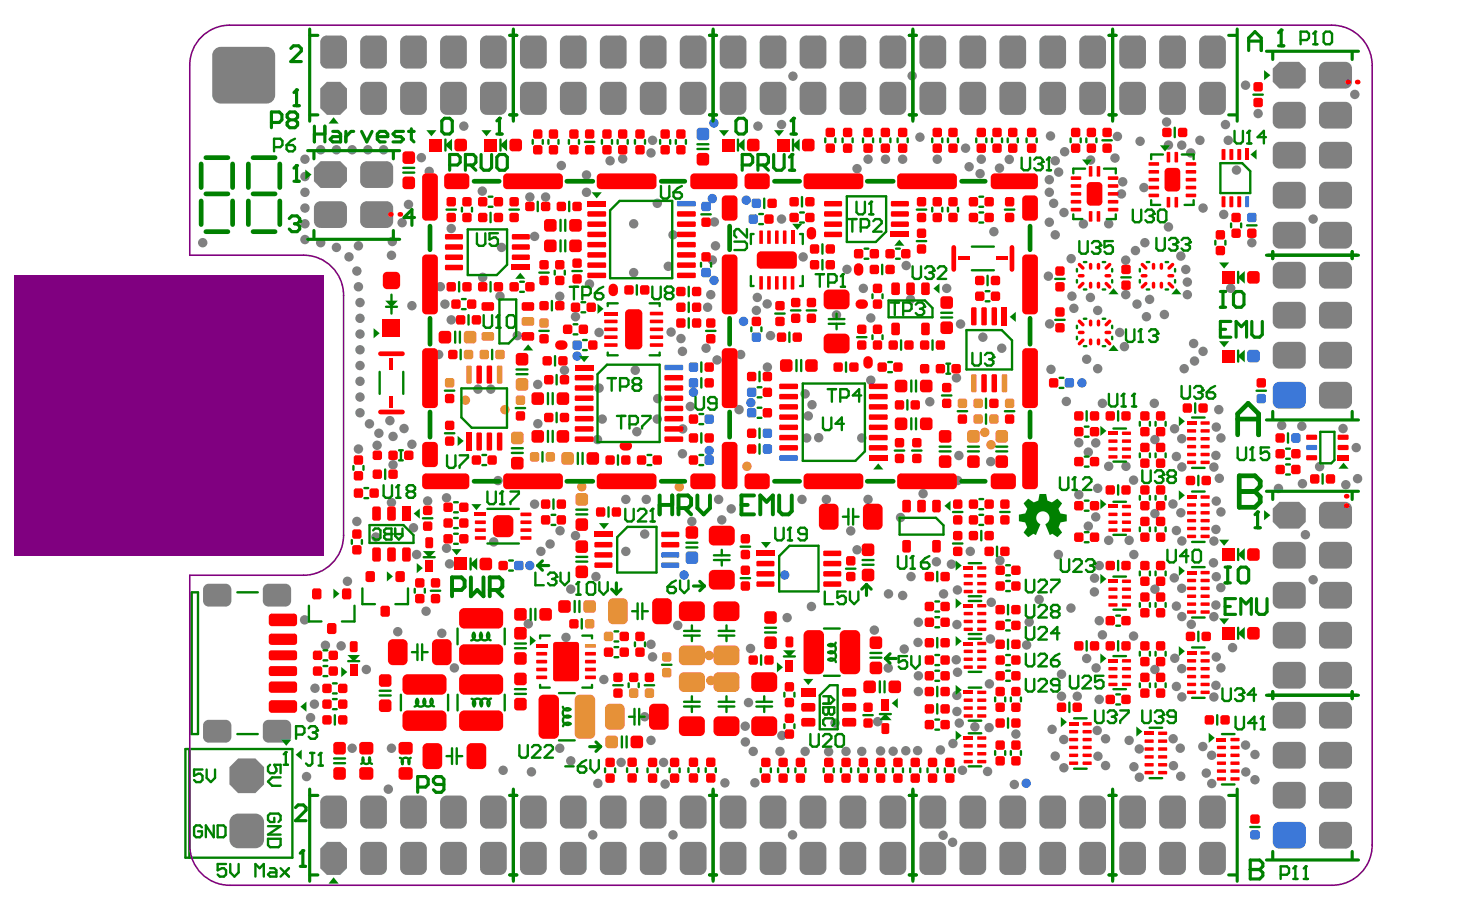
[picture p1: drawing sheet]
<svg xmlns="http://www.w3.org/2000/svg" width="308mm" height="190mm" viewBox="0 0 308 190" stroke-linecap="round" stroke-linejoin="round" font-family="sans-serif">
<g fill="#808080">
<circle cx="118.5" cy="158.4" r="1"/>
<circle cx="127.8" cy="143.8" r="1"/>
</g>
<g fill="#e69138">
<circle cx="209.7" cy="94.1" r="1"/>
<circle cx="208.4" cy="91.5" r="1"/>
</g>
<g fill="#808080">
<circle cx="202.9" cy="96.4" r="1"/>
<circle cx="231.6" cy="125.3" r="1"/>
<circle cx="219.9" cy="126.9" r="1"/>
<circle cx="209.3" cy="154" r="1"/>
<circle cx="206.3" cy="153.8" r="1"/>
<circle cx="205.3" cy="116.7" r="1"/>
<circle cx="217.3" cy="136.5" r="1"/>
<circle cx="199.7" cy="125.7" r="1"/>
<circle cx="188" cy="125.7" r="1"/>
<circle cx="191" cy="126" r="1"/>
<circle cx="203.7" cy="163" r="1"/>
<circle cx="209" cy="163.3" r="1"/>
<circle cx="202.4" cy="139.7" r="1"/>
<circle cx="202.6" cy="142.3" r="1"/>
<circle cx="211.6" cy="118.7" r="1"/>
<circle cx="209.8" cy="127.5" r="1"/>
<circle cx="202.5" cy="147.2" r="1"/>
<circle cx="202.5" cy="132.2" r="1"/>
<circle cx="201.7" cy="157.4" r="1"/>
<circle cx="203" cy="153" r="1"/>
<circle cx="202.5" cy="150.6" r="1"/>
<circle cx="209.4" cy="144.8" r="1"/>
<circle cx="215" cy="155.4" r="1"/>
<circle cx="201.6" cy="178.3" r="1"/>
<circle cx="199.6" cy="176.8" r="1"/>
</g>
<circle cx="217.2" cy="165.8" r="1" fill="#3c78d8"/>
<g fill="#808080">
<circle cx="214.6" cy="166" r="1"/>
<circle cx="199" cy="158.7" r="1"/>
<circle cx="209.6" cy="135.2" r="1"/>
<circle cx="202.6" cy="124.9" r="1"/>
<circle cx="194.2" cy="158.9" r="1"/>
<circle cx="191.7" cy="158.9" r="1"/>
<circle cx="185.7" cy="152.8" r="1"/>
<circle cx="189" cy="159" r="1"/>
<circle cx="186.3" cy="158.9" r="1"/>
<circle cx="182.4" cy="159" r="1"/>
<circle cx="176.7" cy="153" r="1"/>
<circle cx="175.4" cy="159.1" r="1"/>
<circle cx="198.2" cy="118.9" r="1"/>
<circle cx="201.3" cy="119.4" r="1"/>
<circle cx="239.9" cy="117.4" r="1"/>
<circle cx="238.9" cy="114.4" r="1"/>
<circle cx="234.6" cy="114.4" r="1"/>
<circle cx="234.6" cy="98.7" r="1"/>
<circle cx="238.3" cy="98.7" r="1"/>
<circle cx="233.3" cy="85.4" r="1"/>
<circle cx="131.8" cy="33.6" r="1"/>
</g>
<circle cx="150.7" cy="42" r="1" fill="#3c78d8"/>
<g fill="#808080">
<circle cx="46.2" cy="11.2" r="1"/>
<circle cx="46.2" cy="20.6" r="1"/>
<circle cx="56.9" cy="20.6" r="1"/>
<circle cx="56.9" cy="11.2" r="1"/>
<circle cx="158.8" cy="137.3" r="1"/>
<circle cx="248.6" cy="90.8" r="1"/>
<circle cx="248.6" cy="139.3" r="1"/>
<circle cx="248.5" cy="122.3" r="1"/>
<circle cx="250.1" cy="124.5" r="1"/>
<circle cx="205.1" cy="35.3" r="1"/>
<circle cx="207.4" cy="36.8" r="1"/>
<circle cx="204.3" cy="31.4" r="1"/>
<circle cx="222.3" cy="28.8" r="1"/>
<circle cx="210.3" cy="49" r="1"/>
<circle cx="224.6" cy="147.4" r="1"/>
<circle cx="224.6" cy="142.7" r="1"/>
<circle cx="203.3" cy="68.6" r="1"/>
<circle cx="177" cy="66.7" r="1"/>
<circle cx="192.8" cy="122" r="1"/>
<circle cx="226.7" cy="54.7" r="1"/>
<circle cx="223.3" cy="49.7" r="1"/>
<circle cx="221.9" cy="58.5" r="1"/>
<circle cx="222.1" cy="68.6" r="1"/>
<circle cx="232.6" cy="148" r="1"/>
<circle cx="257.4" cy="139.1" r="1"/>
<circle cx="256.8" cy="119.1" r="1"/>
<circle cx="256.9" cy="114.5" r="1"/>
<circle cx="258" cy="101.2" r="1"/>
<circle cx="258.4" cy="108.4" r="1"/>
<circle cx="257.4" cy="106.1" r="1"/>
<circle cx="257.9" cy="86.7" r="1"/>
<circle cx="252.1" cy="132.1" r="1"/>
<circle cx="248.9" cy="128.3" r="1"/>
<circle cx="250.1" cy="130.5" r="1"/>
<circle cx="228" cy="147.4" r="1"/>
<circle cx="144.1" cy="71.7" r="1"/>
<circle cx="142" cy="70.3" r="1"/>
<circle cx="144.4" cy="74.4" r="1"/>
<circle cx="222.4" cy="78.2" r="1"/>
<circle cx="138.1" cy="29.7" r="1"/>
<circle cx="137.8" cy="32.4" r="1"/>
<circle cx="129.1" cy="34" r="1"/>
<circle cx="157.7" cy="157" r="1"/>
<circle cx="159.4" cy="159" r="1"/>
<circle cx="165.5" cy="155.7" r="1"/>
<circle cx="160.3" cy="63" r="1"/>
<circle cx="162.3" cy="64.3" r="1"/>
</g>
<circle cx="122.1" cy="75.4" r="1" fill="#3c78d8"/>
<g fill="#808080">
<circle cx="124.1" cy="40.7" r="1"/>
<circle cx="284.2" cy="90.7" r="1"/>
</g>
<circle cx="166.1" cy="121.7" r="1" fill="#3c78d8"/>
<g fill="#808080">
<circle cx="102.1" cy="58.7" r="1"/>
<circle cx="90.8" cy="36.3" r="1"/>
<circle cx="211.5" cy="35.6" r="1"/>
<circle cx="149.4" cy="73.7" r="1"/>
<circle cx="151.7" cy="76.2" r="1"/>
<circle cx="241.3" cy="29.9" r="1"/>
<circle cx="236.5" cy="28.9" r="1"/>
<circle cx="237.6" cy="38.5" r="1"/>
<circle cx="237.3" cy="41" r="1"/>
<circle cx="253.9" cy="29.7" r="1"/>
<circle cx="259.3" cy="26.4" r="1"/>
<circle cx="120.8" cy="124.7" r="1"/>
<circle cx="185" cy="133.4" r="1"/>
<circle cx="258.3" cy="124.4" r="1"/>
<circle cx="260.4" cy="61" r="1"/>
<circle cx="180" cy="112.4" r="1"/>
<circle cx="169.7" cy="105.7" r="1"/>
<circle cx="118.5" cy="62.7" r="1"/>
<circle cx="85.1" cy="47.1" r="1"/>
<circle cx="231.9" cy="109.4" r="1"/>
<circle cx="209.7" cy="97.7" r="1"/>
<circle cx="124.7" cy="60.1" r="1"/>
<circle cx="170.7" cy="92.7" r="1"/>
</g>
<g fill="#3c78d8">
<circle cx="150.1" cy="95.4" r="1"/>
<circle cx="157.3" cy="68" r="1"/>
</g>
<g fill="#808080">
<circle cx="225.7" cy="85" r="1"/>
<circle cx="86.4" cy="43.3" r="1"/>
<circle cx="229.3" cy="47.4" r="1"/>
<circle cx="194.3" cy="131.7" r="1"/>
<circle cx="194.3" cy="136" r="1"/>
<circle cx="195.3" cy="104.5" r="1"/>
<circle cx="152.7" cy="110" r="1"/>
<circle cx="166.6" cy="130.7" r="1"/>
<circle cx="65.7" cy="151.9" r="1"/>
<circle cx="66.5" cy="149" r="1"/>
<circle cx="200.3" cy="61" r="1"/>
<circle cx="192.7" cy="63.4" r="1"/>
<circle cx="170" cy="54.4" r="1"/>
<circle cx="260.8" cy="137.1" r="1"/>
<circle cx="256.9" cy="130.5" r="1"/>
<circle cx="64.5" cy="131.2" r="1"/>
<circle cx="119.8" cy="134.9" r="1"/>
<circle cx="157.7" cy="153.7" r="1"/>
<circle cx="250.1" cy="30.7" r="1"/>
<circle cx="246.9" cy="25.8" r="1"/>
<circle cx="247.3" cy="30.7" r="1"/>
<circle cx="196.8" cy="85" r="1"/>
<circle cx="217.8" cy="131.7" r="1"/>
<circle cx="84.2" cy="133.7" r="1"/>
<circle cx="75.5" cy="110.4" r="1"/>
<circle cx="249.9" cy="108.5" r="1"/>
<circle cx="248.2" cy="106.7" r="1"/>
<circle cx="213.6" cy="33.7" r="1"/>
<circle cx="237.9" cy="73.4" r="1"/>
<circle cx="236.9" cy="70.4" r="1"/>
<circle cx="232.3" cy="65.7" r="1"/>
<circle cx="252.8" cy="76.4" r="1"/>
<circle cx="226.8" cy="62.7" r="1"/>
<circle cx="250.9" cy="57" r="1"/>
<circle cx="251.3" cy="59.7" r="1"/>
<circle cx="251.3" cy="62.4" r="1"/>
<circle cx="246.4" cy="66.6" r="1"/>
<circle cx="238.2" cy="55.1" r="1"/>
<circle cx="243.3" cy="63.4" r="1"/>
<circle cx="242.6" cy="67" r="1"/>
<circle cx="249.9" cy="54.2" r="1"/>
<circle cx="264.9" cy="51.4" r="1"/>
<circle cx="286.7" cy="20" r="1"/>
<circle cx="240.6" cy="64.4" r="1"/>
<circle cx="284.8" cy="102.6" r="1"/>
<circle cx="254.6" cy="74.4" r="1"/>
<circle cx="271.2" cy="90" r="1"/>
<circle cx="279.3" cy="98.8" r="1"/>
<circle cx="252.6" cy="72.7" r="1"/>
<circle cx="257.4" cy="90.4" r="1"/>
<circle cx="258.4" cy="92.7" r="1"/>
<circle cx="275.6" cy="102.4" r="1"/>
<circle cx="270.5" cy="103.4" r="1"/>
<circle cx="287.3" cy="101.3" r="1"/>
<circle cx="232.3" cy="78" r="1"/>
<circle cx="250.6" cy="78" r="1"/>
<circle cx="230.7" cy="63" r="1"/>
<circle cx="240.3" cy="53" r="1"/>
<circle cx="242.3" cy="51.4" r="1"/>
<circle cx="238.2" cy="62.4" r="1"/>
<circle cx="212" cy="73.7" r="1"/>
<circle cx="208" cy="71.4" r="1"/>
<circle cx="227.2" cy="65.3" r="1"/>
<circle cx="230" cy="76" r="1"/>
<circle cx="191.8" cy="56.2" r="1"/>
</g>
<circle cx="229" cy="81" r="1" fill="#3c78d8"/>
<g fill="#808080">
<circle cx="259" cy="45.4" r="1"/>
<circle cx="250.1" cy="98.8" r="1"/>
<circle cx="256.9" cy="98.9" r="1"/>
<circle cx="276.2" cy="113.2" r="1"/>
<circle cx="277.9" cy="122.7" r="1"/>
<circle cx="194.3" cy="146.4" r="1"/>
<circle cx="190.6" cy="109.5" r="1"/>
<circle cx="183.7" cy="105.7" r="1"/>
<circle cx="184.3" cy="67.3" r="1"/>
<circle cx="184.3" cy="80.5" r="1"/>
<circle cx="136.4" cy="151.7" r="1"/>
<circle cx="230.3" cy="111.4" r="1"/>
<circle cx="224" cy="117.4" r="1"/>
<circle cx="232.6" cy="119.7" r="1"/>
<circle cx="231.6" cy="122.4" r="1"/>
<circle cx="222.6" cy="154.4" r="1"/>
<circle cx="222.1" cy="40.7" r="1"/>
<circle cx="222.1" cy="47" r="1"/>
<circle cx="222.1" cy="38" r="1"/>
<circle cx="198.3" cy="33.7" r="1"/>
<circle cx="207.7" cy="33.7" r="1"/>
<circle cx="226.6" cy="128.7" r="1"/>
<circle cx="194.3" cy="143" r="1"/>
<circle cx="191.3" cy="137.4" r="1"/>
<circle cx="232.3" cy="103.4" r="1"/>
<circle cx="244.3" cy="85.4" r="1"/>
<circle cx="223" cy="43" r="1"/>
<circle cx="254.6" cy="44" r="1"/>
<circle cx="228.3" cy="93.7" r="1"/>
<circle cx="247.3" cy="48" r="1"/>
<circle cx="257.3" cy="112.1" r="1"/>
<circle cx="233.3" cy="134.4" r="1"/>
<circle cx="238.9" cy="156.7" r="1"/>
<circle cx="223.3" cy="160" r="1"/>
<circle cx="277.9" cy="46.4" r="1"/>
<circle cx="202.7" cy="101.7" r="1"/>
<circle cx="165.1" cy="159" r="1"/>
<circle cx="230.8" cy="33.9" r="1"/>
<circle cx="170.4" cy="159" r="1"/>
<circle cx="188" cy="141.4" r="1"/>
<circle cx="234.6" cy="47.4" r="1"/>
<circle cx="249.8" cy="158.4" r="1"/>
<circle cx="250.1" cy="141.5" r="1"/>
<circle cx="232.2" cy="154.6" r="1"/>
<circle cx="234" cy="156.4" r="1"/>
<circle cx="234" cy="162" r="1"/>
<circle cx="249.9" cy="164.3" r="1"/>
<circle cx="248.3" cy="162.1" r="1"/>
<circle cx="265.6" cy="165" r="1"/>
<circle cx="263.6" cy="163.4" r="1"/>
<circle cx="263.6" cy="157.7" r="1"/>
<circle cx="265.6" cy="159.7" r="1"/>
<circle cx="248.3" cy="156.4" r="1"/>
</g>
<circle cx="98.5" cy="84.7" r="1" fill="#e69138"/>
<g fill="#808080">
<circle cx="87.2" cy="94" r="1"/>
<circle cx="103.9" cy="82.4" r="1"/>
<circle cx="119.5" cy="78.4" r="1"/>
<circle cx="158.4" cy="148.7" r="1"/>
<circle cx="101.1" cy="82.4" r="1"/>
<circle cx="113.8" cy="89.7" r="1"/>
<circle cx="144.4" cy="96" r="1"/>
</g>
<circle cx="158.1" cy="98.7" r="1" fill="#e69138"/>
<g fill="#808080">
<circle cx="182.4" cy="92.7" r="1"/>
<circle cx="202.4" cy="80" r="1"/>
<circle cx="79.8" cy="94.3" r="1"/>
<circle cx="83.2" cy="98.4" r="1"/>
<circle cx="82.8" cy="106.4" r="1"/>
<circle cx="120.8" cy="161" r="1"/>
<circle cx="225.1" cy="156.5" r="1"/>
<circle cx="232.3" cy="160.1" r="1"/>
<circle cx="241.1" cy="164.5" r="1"/>
<circle cx="256.4" cy="165.8" r="1"/>
<circle cx="232" cy="141.4" r="1"/>
<circle cx="230" cy="139.4" r="1"/>
<circle cx="228.3" cy="104.7" r="1"/>
<circle cx="239.9" cy="134.6" r="1"/>
<circle cx="239.9" cy="101.6" r="1"/>
<circle cx="240" cy="162.3" r="1"/>
<circle cx="241.1" cy="158.5" r="1"/>
<circle cx="225.1" cy="162.5" r="1"/>
<circle cx="255.3" cy="163.6" r="1"/>
<circle cx="254.5" cy="158" r="1"/>
<circle cx="256.4" cy="159.9" r="1"/>
<circle cx="257.3" cy="96.4" r="1"/>
<circle cx="248.9" cy="96.6" r="1"/>
<circle cx="250.1" cy="92.9" r="1"/>
<circle cx="244.4" cy="93" r="1"/>
<circle cx="230.3" cy="95.7" r="1"/>
<circle cx="231.9" cy="93.7" r="1"/>
<circle cx="248.9" cy="112.3" r="1"/>
<circle cx="250.1" cy="114.5" r="1"/>
<circle cx="244.4" cy="108.7" r="1"/>
<circle cx="257.3" cy="128.1" r="1"/>
<circle cx="257.4" cy="122.1" r="1"/>
<circle cx="256.9" cy="147.5" r="1"/>
<circle cx="257.3" cy="145.1" r="1"/>
<circle cx="258.4" cy="141.4" r="1"/>
<circle cx="232.6" cy="131.4" r="1"/>
<circle cx="244.4" cy="124.7" r="1"/>
<circle cx="244.4" cy="141.7" r="1"/>
<circle cx="248.9" cy="145.3" r="1"/>
<circle cx="250.1" cy="147.5" r="1"/>
<circle cx="173.3" cy="92.6" r="1"/>
<circle cx="174.9" cy="105.7" r="1"/>
<circle cx="159.8" cy="165.7" r="1"/>
<circle cx="126.5" cy="165.8" r="1"/>
<circle cx="140.8" cy="166" r="1"/>
<circle cx="140.4" cy="161.4" r="1"/>
<circle cx="131.4" cy="161.4" r="1"/>
<circle cx="137.8" cy="156.7" r="1"/>
<circle cx="88.2" cy="117.4" r="1"/>
<circle cx="106.1" cy="52.4" r="1"/>
<circle cx="171.8" cy="85.7" r="1"/>
<circle cx="171" cy="88" r="1"/>
<circle cx="170.4" cy="83.4" r="1"/>
<circle cx="162.4" cy="77.7" r="1"/>
</g>
<circle cx="123.1" cy="103" r="1" fill="#e69138"/>
<g fill="#808080">
<circle cx="132.4" cy="105.7" r="1"/>
<circle cx="136.8" cy="105.7" r="1"/>
</g>
<circle cx="143.8" cy="103" r="1" fill="#e69138"/>
<g fill="#808080">
<circle cx="146.4" cy="110.4" r="1"/>
<circle cx="156.4" cy="86.7" r="1"/>
</g>
<circle cx="150.4" cy="144" r="1" fill="#e69138"/>
<g fill="#808080">
<circle cx="144.5" cy="90.8" r="1"/>
<circle cx="182.7" cy="61" r="1"/>
<circle cx="179.2" cy="57" r="1"/>
<circle cx="165.4" cy="46.4" r="1"/>
<circle cx="191" cy="33.7" r="1"/>
</g>
<circle cx="157.9" cy="42.4" r="1" fill="#3c78d8"/>
<g fill="#808080">
<circle cx="160.1" cy="65.7" r="1"/>
<circle cx="163.1" cy="71" r="1"/>
</g>
<circle cx="158.9" cy="85.2" r="1" fill="#3c78d8"/>
<g fill="#808080">
<circle cx="149.7" cy="65" r="1"/>
<circle cx="287" cy="94.7" r="1"/>
<circle cx="111.8" cy="132" r="1"/>
<circle cx="179" cy="159" r="1"/>
<circle cx="142.4" cy="49.7" r="1"/>
<circle cx="181.4" cy="116.4" r="1"/>
<circle cx="171.7" cy="128.4" r="1"/>
<circle cx="109.5" cy="71" r="1"/>
<circle cx="92.8" cy="75" r="1"/>
<circle cx="105.4" cy="101.7" r="1"/>
<circle cx="113.8" cy="81.4" r="1"/>
<circle cx="252" cy="32.4" r="1"/>
<circle cx="136.4" cy="113" r="1"/>
<circle cx="121.8" cy="113.4" r="1"/>
<circle cx="126.4" cy="93" r="1"/>
<circle cx="139.1" cy="88.7" r="1"/>
<circle cx="75.9" cy="95" r="1"/>
</g>
<circle cx="150.1" cy="138.7" r="1" fill="#e69138"/>
<g fill="#808080">
<circle cx="93.5" cy="134" r="1"/>
<circle cx="116.4" cy="115.1" r="1"/>
<circle cx="114.5" cy="116.7" r="1"/>
<circle cx="137.8" cy="136.4" r="1"/>
<circle cx="112.5" cy="163.4" r="1"/>
<circle cx="153.4" cy="165.7" r="1"/>
<circle cx="74.5" cy="158.4" r="1"/>
<circle cx="64.9" cy="164.4" r="1"/>
<circle cx="82.8" cy="158.4" r="1"/>
<circle cx="82.2" cy="167" r="1"/>
<circle cx="73.5" cy="123" r="1"/>
<circle cx="68.9" cy="136.6" r="1"/>
<circle cx="72.2" cy="136.7" r="1"/>
<circle cx="66.7" cy="145.7" r="1"/>
<circle cx="143.4" cy="132.4" r="1"/>
<circle cx="118.5" cy="112.3" r="1"/>
<circle cx="126.1" cy="122" r="1"/>
<circle cx="134.8" cy="91.4" r="1"/>
<circle cx="127.4" cy="88.7" r="1"/>
<circle cx="102.1" cy="40.5" r="1"/>
<circle cx="93.2" cy="60.7" r="1"/>
<circle cx="94.2" cy="64.4" r="1"/>
<circle cx="105.8" cy="62.7" r="1"/>
<circle cx="95.5" cy="67.7" r="1"/>
<circle cx="121.8" cy="67" r="1"/>
<circle cx="139.1" cy="43" r="1"/>
<circle cx="95.5" cy="48.4" r="1"/>
<circle cx="115.5" cy="41.7" r="1"/>
<circle cx="126.8" cy="70.4" r="1"/>
<circle cx="113.1" cy="50" r="1"/>
<circle cx="95.1" cy="119.4" r="1"/>
<circle cx="77.5" cy="141.7" r="1"/>
<circle cx="83.2" cy="92.4" r="1"/>
<circle cx="96.2" cy="141.4" r="1"/>
<circle cx="90.2" cy="129.4" r="1"/>
<circle cx="90.5" cy="106" r="1"/>
<circle cx="106.5" cy="163" r="1"/>
<circle cx="87.5" cy="111.7" r="1"/>
<circle cx="104.5" cy="114.7" r="1"/>
<circle cx="113.1" cy="106.7" r="1"/>
<circle cx="134.1" cy="57.7" r="1"/>
<circle cx="134.1" cy="47.4" r="1"/>
<circle cx="194.7" cy="29" r="1"/>
<circle cx="134.4" cy="78.4" r="1"/>
<circle cx="132.4" cy="116.7" r="1"/>
<circle cx="138.1" cy="139" r="1"/>
<circle cx="165.4" cy="26.4" r="1"/>
<circle cx="42.9" cy="51.4" r="1"/>
<circle cx="98.2" cy="26.7" r="1"/>
<circle cx="181.4" cy="35.7" r="1"/>
<circle cx="160.4" cy="26.7" r="1"/>
<circle cx="118.8" cy="35" r="1"/>
</g>
<circle cx="144.8" cy="121.7" r="1" fill="#3c78d8"/>
<g fill="#808080">
<circle cx="266.2" cy="24" r="1"/>
<circle cx="261.7" cy="36" r="1"/>
<circle cx="259.9" cy="29.7" r="1"/>
<circle cx="242.1" cy="39.7" r="1"/>
<circle cx="263.6" cy="18" r="1"/>
<circle cx="236" cy="33.5" r="1"/>
<circle cx="225.3" cy="32.1" r="1"/>
<circle cx="156.7" cy="75" r="1"/>
</g>
<circle cx="151.1" cy="26" r="1" fill="#3c78d8"/>
<g fill="#808080">
<circle cx="275.5" cy="90.2" r="1"/>
<circle cx="224" cy="36.4" r="1"/>
<circle cx="225.2" cy="45" r="1"/>
<circle cx="223.3" cy="34" r="1"/>
<circle cx="124.1" cy="37" r="1"/>
<circle cx="183.7" cy="33.7" r="1"/>
<circle cx="94.5" cy="116" r="1"/>
<circle cx="82.5" cy="89" r="1"/>
<circle cx="150.4" cy="62.4" r="1"/>
<circle cx="167.8" cy="16.1" r="1"/>
<circle cx="193" cy="16" r="1"/>
<circle cx="187.4" cy="33.7" r="1"/>
<circle cx="152.1" cy="105.7" r="1"/>
<circle cx="154.7" cy="107.7" r="1"/>
<circle cx="150.7" cy="55" r="1"/>
</g>
<circle cx="106.9" cy="86.7" r="1" fill="#e69138"/>
<g fill="#808080">
<circle cx="79.5" cy="113.7" r="1"/>
<circle cx="146.1" cy="86" r="1"/>
<circle cx="151.4" cy="52" r="1"/>
<circle cx="141.4" cy="56.4" r="1"/>
<circle cx="139.2" cy="84.4" r="1"/>
<circle cx="80.2" cy="91.7" r="1"/>
<circle cx="78.2" cy="89.7" r="1"/>
<circle cx="85.5" cy="90.7" r="1"/>
<circle cx="94.5" cy="105.4" r="1"/>
<circle cx="125.4" cy="176.7" r="1"/>
<circle cx="142.4" cy="176.7" r="1"/>
<circle cx="76.2" cy="80.7" r="1"/>
<circle cx="76.2" cy="87.4" r="1"/>
<circle cx="76.2" cy="84" r="1"/>
<circle cx="76.2" cy="77.4" r="1"/>
<circle cx="76.2" cy="74" r="1"/>
<circle cx="75.5" cy="57.4" r="1"/>
<circle cx="76.2" cy="64" r="1"/>
<circle cx="75.9" cy="60.7" r="1"/>
<circle cx="71.2" cy="52.4" r="1"/>
<circle cx="67.9" cy="51.4" r="1"/>
<circle cx="73.9" cy="54.4" r="1"/>
<circle cx="75.9" cy="52" r="1"/>
<circle cx="76.2" cy="67.4" r="1"/>
<circle cx="76.2" cy="70.7" r="1"/>
<circle cx="87.2" cy="64.7" r="1"/>
<circle cx="82.8" cy="54" r="1"/>
<circle cx="91.2" cy="55" r="1"/>
<circle cx="67.9" cy="31.7" r="1"/>
<circle cx="64.5" cy="40.7" r="1"/>
<circle cx="64.5" cy="37.4" r="1"/>
<circle cx="64.5" cy="33.7" r="1"/>
<circle cx="64.5" cy="44" r="1"/>
<circle cx="64.5" cy="50.7" r="1"/>
<circle cx="64.5" cy="47.4" r="1"/>
<circle cx="71.2" cy="31.7" r="1"/>
<circle cx="83" cy="51.1" r="1"/>
<circle cx="89.2" cy="33.4" r="1"/>
<circle cx="77.8" cy="31.7" r="1"/>
<circle cx="74.5" cy="31.7" r="1"/>
<circle cx="81.2" cy="31.7" r="1"/>
<circle cx="112.1" cy="41.7" r="1"/>
<circle cx="126.8" cy="82.1" r="1"/>
<circle cx="167.7" cy="176.7" r="1"/>
<circle cx="151.2" cy="47" r="1"/>
</g>
<g fill="#3c78d8">
<circle cx="146.7" cy="83" r="1"/>
<circle cx="112.1" cy="119.7" r="1"/>
<circle cx="151.1" cy="59.3" r="1"/>
</g>
<g fill="#808080">
<path d="M46.7 9.9h9.7l1.8 1.8v8.4l-1.8 1.8h-9.7l-1.8-1.8v-8.4z" fill-rule="evenodd"/>
<path d="M196 168.4h2.8l1.4 1.4v4.2l-1.4 1.4h-2.8l-1.4-1.4v-4.2z" fill-rule="evenodd"/>
<path d="M204.4 168.4h2.9l1.4 1.4v4.2l-1.4 1.4h-2.9l-1.4-1.4v-4.2z" fill-rule="evenodd"/>
<path d="M212.9 168.4h2.8l1.4 1.4v4.2l-1.4 1.4h-2.8l-1.4-1.4v-4.2z" fill-rule="evenodd"/>
<path d="M221.4 168.4h2.8l1.4 1.4v4.2l-1.4 1.4h-2.8l-1.5-1.4v-4.2z" fill-rule="evenodd"/>
<path d="M229.8 168.4h2.8l1.5 1.4v4.2l-1.5 1.4h-2.8l-1.4-1.4v-4.2z" fill-rule="evenodd"/>
<path d="M238.3 168.4h2.8l1.4 1.4v4.2l-1.4 1.4h-2.8l-1.4-1.4v-4.2z" fill-rule="evenodd"/>
<path d="M246.7 168.4h2.8l1.5 1.4v4.2l-1.5 1.4h-2.8l-1.4-1.4v-4.2z" fill-rule="evenodd"/>
<path d="M255.2 168.4h2.8l1.4 1.4v4.2l-1.4 1.4h-2.8l-1.4-1.4v-4.2z" fill-rule="evenodd"/>
<path d="M280.5 21.6h4.2l1.4 1.4v2.8l-1.4 1.4h-4.2l-1.4-1.4v-2.8z" fill-rule="evenodd"/>
<path d="M280.5 30h4.2l1.4 1.4v2.9l-1.4 1.4h-4.2l-1.4-1.4v-2.9z" fill-rule="evenodd"/>
<path d="M280.5 38.5h4.2l1.4 1.4v2.8l-1.4 1.5h-4.2l-1.4-1.5v-2.8z" fill-rule="evenodd"/>
<path d="M280.5 47h4.2l1.4 1.4v2.8l-1.4 1.4h-4.2l-1.4-1.4v-2.8z" fill-rule="evenodd"/>
<path d="M280.5 55.4h4.2l1.4 1.4v2.9l-1.4 1.4h-4.2l-1.4-1.4v-2.9z" fill-rule="evenodd"/>
</g>
<g fill="#808080">
<path d="M56.4 9.9a1.8 1.8 0 0 1 1.8 1.8h-1.8z"/>
<path d="M45.4 10.4l.8-.4 .5-.1v1.8h-1.8l.1-.5z"/>
<path d="M44.9 20.1h1.8v1.8a1.8 1.8 0 0 1-1.8-1.8z"/>
<path d="M56.4 20.1h1.8a1.8 1.8 0 0 1-1.8 1.8z"/>
<path d="M198.8 168.4a1.42 1.42 0 0 1 1.4 1.4h-1.4z"/>
<path d="M195.2 168.7l.8-.3v1.4h-1.4l.1-.4z"/>
<path d="M194.6 174h1.4v1.4a1.42 1.42 0 0 1-1.4-1.4z"/>
<path d="M198.8 174h1.4a1.42 1.42 0 0 1-1.4 1.4z"/>
<path d="M207.3 168.4a1.42 1.42 0 0 1 1.4 1.4h-1.4z"/>
<path d="M203.6 168.7l.8-.3v1.4h-1.4l.1-.4z"/>
<path d="M203 174h1.4v1.4a1.42 1.42 0 0 1-1.4-1.4z"/>
<path d="M207.3 174h1.4a1.42 1.42 0 0 1-1.4 1.4z"/>
<path d="M215.7 168.4a1.42 1.42 0 0 1 1.4 1.4h-1.4z"/>
<path d="M212.1 168.7l.8-.3v1.4h-1.4l.1-.4z"/>
<path d="M211.5 174h1.4v1.4a1.42 1.42 0 0 1-1.4-1.4z"/>
<path d="M215.7 174h1.4a1.42 1.42 0 0 1-1.4 1.4z"/>
<path d="M224.2 168.4a1.42 1.42 0 0 1 1.4 1.4h-1.4z"/>
<path d="M220.5 168.7l.9-.3v1.4h-1.5l.1-.4z"/>
<path d="M219.9 174h1.5v1.4a1.42 1.42 0 0 1-1.5-1.4z"/>
<path d="M224.2 174h1.4a1.42 1.42 0 0 1-1.4 1.4z"/>
<path d="M232.6 168.4a1.42 1.42 0 0 1 1.5 1.4h-1.5z"/>
<path d="M229 168.7l.8-.3v1.4h-1.4l.1-.4z"/>
<path d="M228.4 174h1.4v1.4a1.42 1.42 0 0 1-1.4-1.4z"/>
<path d="M232.6 174h1.5a1.42 1.42 0 0 1-1.5 1.4z"/>
<path d="M241.1 168.4a1.42 1.42 0 0 1 1.4 1.4h-1.4z"/>
<path d="M237.4 168.7l.9-.3v1.4h-1.4v-.4z"/>
<path d="M236.9 174h1.4v1.4a1.42 1.42 0 0 1-1.4-1.4z"/>
<path d="M241.1 174h1.4a1.42 1.42 0 0 1-1.4 1.4z"/>
<path d="M249.5 168.4a1.42 1.42 0 0 1 1.5 1.4h-1.5z"/>
<path d="M245.9 168.7l.8-.3v1.4h-1.4l.1-.4z"/>
<path d="M245.3 174h1.4v1.4a1.42 1.42 0 0 1-1.4-1.4z"/>
<path d="M249.5 174h1.5a1.42 1.42 0 0 1-1.5 1.4z"/>
<path d="M258 168.4a1.42 1.42 0 0 1 1.4 1.4h-1.4z"/>
<path d="M254.3 168.7l.9-.3v1.4h-1.4v-.4z"/>
<path d="M253.8 174h1.4v1.4a1.42 1.42 0 0 1-1.4-1.4z"/>
<path d="M258 174h1.4a1.42 1.42 0 0 1-1.4 1.4z"/>
<path d="M284.7 25.8h1.4a1.42 1.42 0 0 1-1.4 1.4z"/>
<path d="M284.7 21.6a1.42 1.42 0 0 1 1.4 1.4h-1.4z"/>
<path d="M279.7 21.8l.8-.2v1.4h-1.4l.1-.5z"/>
<path d="M279.1 25.8h1.4v1.4a1.42 1.42 0 0 1-1.4-1.4z"/>
<path d="M284.7 34.3h1.4a1.42 1.42 0 0 1-1.4 1.4z"/>
<path d="M284.7 30a1.42 1.42 0 0 1 1.4 1.4h-1.4z"/>
<path d="M279.7 30.3l.8-.3v1.4h-1.4l.1-.4z"/>
<path d="M279.1 34.3h1.4v1.4a1.42 1.42 0 0 1-1.4-1.4z"/>
<path d="M284.7 42.7h1.4a1.42 1.42 0 0 1-1.4 1.5z"/>
<path d="M284.7 38.5a1.42 1.42 0 0 1 1.4 1.4h-1.4z"/>
<path d="M279.7 38.8l.8-.3v1.4h-1.4l.1-.4z"/>
<path d="M279.1 42.7h1.4v1.5a1.42 1.42 0 0 1-1.4-1.5z"/>
<path d="M284.7 51.2h1.4a1.42 1.42 0 0 1-1.4 1.4z"/>
<path d="M284.7 47a1.42 1.42 0 0 1 1.4 1.4h-1.4z"/>
<path d="M279.7 47.2l.8-.2v1.4h-1.4l.1-.5z"/>
<path d="M279.1 51.2h1.4v1.4a1.42 1.42 0 0 1-1.4-1.4z"/>
<path d="M284.7 59.7h1.4a1.42 1.42 0 0 1-1.4 1.4z"/>
<path d="M284.7 55.4a1.42 1.42 0 0 1 1.4 1.4h-1.4z"/>
<path d="M279.7 55.7l.8-.3v1.4h-1.4l.1-.4z"/>
<path d="M279.1 59.7h1.4v1.4a1.42 1.42 0 0 1-1.4-1.4z"/>
</g>
<path d="M270.8 80.8h4.1l1.4 1.4v2.9l-1.4 1.4h-4.1l-1.5-1.4v-2.9z" fill-rule="evenodd" fill="#3c78d8"/>
<g fill="#3c78d8">
<path d="M274.9 85.1h1.4a1.42 1.42 0 0 1-1.4 1.4z"/>
<path d="M274.9 80.8a1.41 1.41 0 0 1 1.4 1.4h-1.4z"/>
<path d="M269.9 81.1l.9-.3v1.4h-1.5l.1-.4z"/>
<path d="M269.3 85.1h1.5v1.4a1.42 1.42 0 0 1-1.5-1.4z"/>
</g>
<g fill="#808080">
<path d="M280.5 80.8h4.2l1.4 1.4v2.9l-1.4 1.4h-4.2l-1.4-1.4v-2.9z" fill-rule="evenodd"/>
<path d="M280.5 165.5h4.2l1.4 1.4v2.8l-1.4 1.5h-4.2l-1.4-1.5v-2.8z" fill-rule="evenodd"/>
<path d="M270.8 63.9h4.1l1.4 1.4v2.8l-1.4 1.5h-4.1l-1.5-1.5v-2.8z" fill-rule="evenodd"/>
<path d="M270.8 148.6h4.1l1.4 1.4v2.8l-1.4 1.4h-4.1l-1.5-1.4v-2.8z" fill-rule="evenodd"/>
<path d="M270.8 157h4.1l1.4 1.4v2.9l-1.4 1.4h-4.1l-1.5-1.4v-2.9z" fill-rule="evenodd"/>
<path d="M280.5 106.2h4.2l1.4 1.4v2.9l-1.4 1.4h-4.2l-1.4-1.4v-2.9z" fill-rule="evenodd"/>
<path d="M280.5 114.7h4.2l1.4 1.4v2.8l-1.4 1.5h-4.2l-1.4-1.5v-2.8z" fill-rule="evenodd"/>
<path d="M280.5 123.2h4.2l1.4 1.4v2.8l-1.4 1.4h-4.2l-1.4-1.4v-2.8z" fill-rule="evenodd"/>
<path d="M280.5 131.6h4.2l1.4 1.4v2.9l-1.4 1.4h-4.2l-1.4-1.4v-2.9z" fill-rule="evenodd"/>
<path d="M280.5 140.1h4.2l1.4 1.4v2.8l-1.4 1.5h-4.2l-1.4-1.5v-2.8z" fill-rule="evenodd"/>
<path d="M280.5 148.6h4.2l1.4 1.4v2.8l-1.4 1.4h-4.2l-1.4-1.4v-2.8z" fill-rule="evenodd"/>
<path d="M280.5 157h4.2l1.4 1.4v2.9l-1.4 1.4h-4.2l-1.4-1.4v-2.9z" fill-rule="evenodd"/>
<path d="M270.8 165.5h4.1l1.4 1.4v2.8l-1.4 1.5h-4.1l-1.5-1.5v-2.8z" fill-rule="evenodd"/>
<path d="M280.5 63.9h4.2l1.4 1.4v2.8l-1.4 1.5h-4.2l-1.4-1.5v-2.8z" fill-rule="evenodd"/>
<path d="M270.8 72.4h4.1l1.4 1.4v2.8l-1.4 1.4h-4.1l-1.5-1.4v-2.8z" fill-rule="evenodd"/>
<path d="M280.5 72.4h4.2l1.4 1.4v2.8l-1.4 1.4h-4.2l-1.4-1.4v-2.8z" fill-rule="evenodd"/>
<path d="M170.6 168.4h2.9l1.4 1.4v4.2l-1.4 1.4h-2.9l-1.4-1.4v-4.2z" fill-rule="evenodd"/>
<path d="M179.1 168.4h2.8l1.4 1.4v4.2l-1.4 1.4h-2.8l-1.4-1.4v-4.2z" fill-rule="evenodd"/>
<path d="M187.5 168.4h2.9l1.4 1.4v4.2l-1.4 1.4h-2.9l-1.4-1.4v-4.2z" fill-rule="evenodd"/>
<path d="M238.3 17.3h2.8l1.4 1.4v4.2l-1.4 1.4h-2.8l-1.4-1.4v-4.2z" fill-rule="evenodd"/>
<path d="M145.3 17.3h2.8l1.4 1.4v4.2l-1.4 1.4h-2.8l-1.4-1.4v-4.2z" fill-rule="evenodd"/>
<path d="M153.7 17.3h2.9l1.4 1.4v4.2l-1.4 1.4h-2.9l-1.4-1.4v-4.2z" fill-rule="evenodd"/>
<path d="M196 17.3h2.8l1.4 1.4v4.2l-1.4 1.4h-2.8l-1.4-1.4v-4.2z" fill-rule="evenodd"/>
<path d="M229.8 17.3h2.8l1.5 1.4v4.2l-1.5 1.4h-2.8l-1.4-1.4v-4.2z" fill-rule="evenodd"/>
<path d="M204.4 17.3h2.9l1.4 1.4v4.2l-1.4 1.4h-2.9l-1.4-1.4v-4.2z" fill-rule="evenodd"/>
<path d="M221.4 17.3h2.8l1.4 1.4v4.2l-1.4 1.4h-2.8l-1.5-1.4v-4.2z" fill-rule="evenodd"/>
<path d="M212.9 17.3h2.8l1.4 1.4v4.2l-1.4 1.4h-2.8l-1.4-1.4v-4.2z" fill-rule="evenodd"/>
<path d="M270.8 47h4.1l1.4 1.4v2.8l-1.4 1.4h-4.1l-1.5-1.4v-2.8z" fill-rule="evenodd"/>
<path d="M270.8 38.5h4.1l1.4 1.4v2.8l-1.4 1.5h-4.1l-1.5-1.5v-2.8z" fill-rule="evenodd"/>
<path d="M270.8 30h4.1l1.4 1.4v2.9l-1.4 1.4h-4.1l-1.5-1.4v-2.9z" fill-rule="evenodd"/>
<path d="M270.8 55.4h4.1l1.4 1.4v2.9l-1.4 1.4h-4.1l-1.5-1.4v-2.9z" fill-rule="evenodd"/>
<path d="M255.2 17.3h2.8l1.4 1.4v4.2l-1.4 1.4h-2.8l-1.4-1.4v-4.2z" fill-rule="evenodd"/>
<path d="M246.7 17.3h2.8l1.5 1.4v4.2l-1.5 1.4h-2.8l-1.4-1.4v-4.2z" fill-rule="evenodd"/>
<path d="M187.5 17.3h2.9l1.4 1.4v4.2l-1.4 1.4h-2.9l-1.4-1.4v-4.2z" fill-rule="evenodd"/>
<path d="M179.1 17.3h2.8l1.4 1.4v4.2l-1.4 1.4h-2.8l-1.4-1.4v-4.2z" fill-rule="evenodd"/>
<path d="M162.2 17.3h2.8l1.4 1.4v4.2l-1.4 1.4h-2.8l-1.4-1.4v-4.2z" fill-rule="evenodd"/>
<path d="M170.6 17.3h2.9l1.4 1.4v4.2l-1.4 1.4h-2.9l-1.4-1.4v-4.2z" fill-rule="evenodd"/>
<path d="M270.8 13.1h4.1l1.4 1.4v2.8l-1.4 1.5h-4.1l-1.5-1.5v-2.8z" fill-rule="evenodd"/>
<path d="M136.8 17.3h2.8l1.5 1.4v4.2l-1.5 1.4h-2.8l-1.4-1.4v-4.2z" fill-rule="evenodd"/>
<path d="M270.8 21.6h4.1l1.4 1.4v2.8l-1.4 1.4h-4.1l-1.5-1.4v-2.8z" fill-rule="evenodd"/>
<path d="M128.4 17.3h2.8l1.4 1.4v4.2l-1.4 1.4h-2.8l-1.5-1.4v-4.2z" fill-rule="evenodd"/>
<path d="M229.8 7.5h2.8l1.5 1.4v4.2l-1.5 1.4h-2.8l-1.4-1.4v-4.2z" fill-rule="evenodd"/>
<path d="M196 7.5h2.8l1.4 1.4v4.2l-1.4 1.4h-2.8l-1.4-1.4v-4.2z" fill-rule="evenodd"/>
<path d="M86.1 7.5h2.8l1.4 1.4v4.2l-1.4 1.4h-2.8l-1.4-1.4v-4.2z" fill-rule="evenodd"/>
<path d="M94.5 7.5h2.9l1.4 1.4v4.2l-1.4 1.4h-2.9l-1.4-1.4v-4.2z" fill-rule="evenodd"/>
<path d="M103 7.5h2.8l1.4 1.4v4.2l-1.4 1.4h-2.8l-1.4-1.4v-4.2z" fill-rule="evenodd"/>
<path d="M111.5 7.5h2.8l1.4 1.4v4.2l-1.4 1.4h-2.8l-1.5-1.4v-4.2z" fill-rule="evenodd"/>
<path d="M119.9 7.5h2.8l1.4 1.4v4.2l-1.4 1.4h-2.8l-1.4-1.4v-4.2z" fill-rule="evenodd"/>
<path d="M128.4 7.5h2.8l1.4 1.4v4.2l-1.4 1.4h-2.8l-1.5-1.4v-4.2z" fill-rule="evenodd"/>
<path d="M136.8 7.5h2.8l1.5 1.4v4.2l-1.5 1.4h-2.8l-1.4-1.4v-4.2z" fill-rule="evenodd"/>
<path d="M145.3 7.5h2.8l1.4 1.4v4.2l-1.4 1.4h-2.8l-1.4-1.4v-4.2z" fill-rule="evenodd"/>
<path d="M153.7 7.5h2.9l1.4 1.4v4.2l-1.4 1.4h-2.9l-1.4-1.4v-4.2z" fill-rule="evenodd"/>
<path d="M162.2 7.5h2.8l1.4 1.4v4.2l-1.4 1.4h-2.8l-1.4-1.4v-4.2z" fill-rule="evenodd"/>
<path d="M238.3 7.5h2.8l1.4 1.4v4.2l-1.4 1.4h-2.8l-1.4-1.4v-4.2z" fill-rule="evenodd"/>
<path d="M246.7 7.5h2.8l1.5 1.4v4.2l-1.5 1.4h-2.8l-1.4-1.4v-4.2z" fill-rule="evenodd"/>
<path d="M255.2 7.5h2.8l1.4 1.4v4.2l-1.4 1.4h-2.8l-1.4-1.4v-4.2z" fill-rule="evenodd"/>
<path d="M69.2 7.5h2.8l1.4 1.4v4.2l-1.4 1.4h-2.8l-1.4-1.4v-4.2z" fill-rule="evenodd"/>
<path d="M170.6 7.5h2.9l1.4 1.4v4.2l-1.4 1.4h-2.9l-1.4-1.4v-4.2z" fill-rule="evenodd"/>
<path d="M179.1 7.5h2.8l1.4 1.4v4.2l-1.4 1.4h-2.8l-1.4-1.4v-4.2z" fill-rule="evenodd"/>
<path d="M187.5 7.5h2.9l1.4 1.4v4.2l-1.4 1.4h-2.9l-1.4-1.4v-4.2z" fill-rule="evenodd"/>
<path d="M77.6 7.5h2.9l1.4 1.4v4.2l-1.4 1.4h-2.9l-1.4-1.4v-4.2z" fill-rule="evenodd"/>
<path d="M204.4 7.5h2.9l1.4 1.4v4.2l-1.4 1.4h-2.9l-1.4-1.4v-4.2z" fill-rule="evenodd"/>
<path d="M212.9 7.5h2.8l1.4 1.4v4.2l-1.4 1.4h-2.8l-1.4-1.4v-4.2z" fill-rule="evenodd"/>
<path d="M221.4 7.5h2.8l1.4 1.4v4.2l-1.4 1.4h-2.8l-1.5-1.4v-4.2z" fill-rule="evenodd"/>
<path d="M67.8 42.6h4.2l1.4 1.4v2.8l-1.4 1.5h-4.2l-1.4-1.5v-2.8z" fill-rule="evenodd"/>
<path d="M69.2 17.3h2.8l1.4 1.4v4.2l-1.4 1.4h-2.8l-1.4-1.4v-4.2z" fill-rule="evenodd"/>
<path d="M77.6 17.3h2.9l1.4 1.4v4.2l-1.4 1.4h-2.9l-1.4-1.4v-4.2z" fill-rule="evenodd"/>
<path d="M86.1 17.3h2.8l1.4 1.4v4.2l-1.4 1.4h-2.8l-1.4-1.4v-4.2z" fill-rule="evenodd"/>
<path d="M94.5 17.3h2.9l1.4 1.4v4.2l-1.4 1.4h-2.9l-1.4-1.4v-4.2z" fill-rule="evenodd"/>
<path d="M103 17.3h2.8l1.4 1.4v4.2l-1.4 1.4h-2.8l-1.4-1.4v-4.2z" fill-rule="evenodd"/>
<path d="M111.5 17.3h2.8l1.4 1.4v4.2l-1.4 1.4h-2.8l-1.5-1.4v-4.2z" fill-rule="evenodd"/>
<path d="M119.9 17.3h2.8l1.4 1.4v4.2l-1.4 1.4h-2.8l-1.4-1.4v-4.2z" fill-rule="evenodd"/>
<path d="M77.6 34.1h4.2l1.4 1.4v2.9l-1.4 1.4h-4.2l-1.4-1.4v-2.9z" fill-rule="evenodd"/>
<path d="M77.6 42.6h4.2l1.4 1.4v2.8l-1.4 1.5h-4.2l-1.4-1.5v-2.8z" fill-rule="evenodd"/>
<path d="M67.8 34.1h4.2l1.4 1.4v2.9l-1.4 1.4h-4.2l-1.4-1.4v-2.9z" fill-rule="evenodd"/>
<path d="M179.1 178.2h2.8l1.4 1.4v4.2l-1.4 1.4h-2.8l-1.4-1.4v-4.2z" fill-rule="evenodd"/>
<path d="M170.6 178.2h2.9l1.4 1.4v4.2l-1.4 1.4h-2.9l-1.4-1.4v-4.2z" fill-rule="evenodd"/>
<path d="M162.2 178.2h2.8l1.4 1.4v4.2l-1.4 1.4h-2.8l-1.4-1.4v-4.2z" fill-rule="evenodd"/>
<path d="M187.5 178.2h2.9l1.4 1.4v4.2l-1.4 1.4h-2.9l-1.4-1.4v-4.2z" fill-rule="evenodd"/>
<path d="M162.2 168.4h2.8l1.4 1.4v4.2l-1.4 1.4h-2.8l-1.4-1.4v-4.2z" fill-rule="evenodd"/>
<path d="M280.5 13.1h4.2l1.4 1.4v2.8l-1.4 1.5h-4.2l-1.4-1.5v-2.8z" fill-rule="evenodd"/>
<path d="M280.5 174h4.2l1.4 1.4v2.8l-1.4 1.4h-4.2l-1.4-1.4v-2.8z" fill-rule="evenodd"/>
</g>
<g fill="#808080">
<path d="M284.7 85.1h1.4a1.42 1.42 0 0 1-1.4 1.4z"/>
<path d="M284.7 80.8a1.41 1.41 0 0 1 1.4 1.4h-1.4z"/>
<path d="M279.7 81.1l.8-.3v1.4h-1.4l.1-.4z"/>
<path d="M279.1 85.1h1.4v1.4a1.42 1.42 0 0 1-1.4-1.4z"/>
<path d="M284.7 169.7h1.4a1.42 1.42 0 0 1-1.4 1.5z"/>
<path d="M284.7 165.5a1.42 1.42 0 0 1 1.4 1.4h-1.4z"/>
<path d="M279.7 165.8l.8-.3v1.4h-1.4l.1-.4z"/>
<path d="M279.1 169.7h1.4v1.5a1.42 1.42 0 0 1-1.4-1.5z"/>
<path d="M274.9 68.1h1.4a1.42 1.42 0 0 1-1.4 1.5z"/>
<path d="M274.9 63.9a1.42 1.42 0 0 1 1.4 1.4h-1.4z"/>
<path d="M269.9 64.2l.9-.3v1.4h-1.5l.1-.4z"/>
<path d="M269.3 68.1h1.5v1.5a1.42 1.42 0 0 1-1.5-1.5z"/>
<path d="M274.9 152.8h1.4a1.42 1.42 0 0 1-1.4 1.4z"/>
<path d="M274.9 148.6a1.42 1.42 0 0 1 1.4 1.4h-1.4z"/>
<path d="M269.9 148.8l.9-.2v1.4h-1.5l.1-.5z"/>
<path d="M269.3 152.8h1.5v1.4a1.42 1.42 0 0 1-1.5-1.4z"/>
<path d="M274.9 161.3h1.4a1.42 1.42 0 0 1-1.4 1.4z"/>
<path d="M274.9 157a1.42 1.42 0 0 1 1.4 1.4h-1.4z"/>
<path d="M269.9 157.3l.9-.3v1.4h-1.5l.1-.4z"/>
<path d="M269.3 161.3h1.5v1.4a1.42 1.42 0 0 1-1.5-1.4z"/>
<path d="M284.7 110.5h1.4a1.42 1.42 0 0 1-1.4 1.4z"/>
<path d="M284.7 106.2a1.42 1.42 0 0 1 1.4 1.4h-1.4z"/>
<path d="M279.7 106.5l.8-.3v1.4h-1.4l.1-.4z"/>
<path d="M279.1 110.5h1.4v1.4a1.42 1.42 0 0 1-1.4-1.4z"/>
<path d="M284.7 118.9h1.4a1.42 1.42 0 0 1-1.4 1.5z"/>
<path d="M284.7 114.7a1.41 1.41 0 0 1 1.4 1.4h-1.4z"/>
<path d="M279.7 115l.8-.3v1.4h-1.4l.1-.4z"/>
<path d="M279.1 118.9h1.4v1.5a1.42 1.42 0 0 1-1.4-1.5z"/>
<path d="M284.7 127.4h1.4a1.42 1.42 0 0 1-1.4 1.4z"/>
<path d="M284.7 123.2a1.42 1.42 0 0 1 1.4 1.4h-1.4z"/>
<path d="M279.7 123.4l.8-.2v1.4h-1.4l.1-.5z"/>
<path d="M279.1 127.4h1.4v1.4a1.42 1.42 0 0 1-1.4-1.4z"/>
<path d="M284.7 135.9h1.4a1.42 1.42 0 0 1-1.4 1.4z"/>
<path d="M284.7 131.6a1.41 1.41 0 0 1 1.4 1.4h-1.4z"/>
<path d="M279.7 131.9l.8-.3v1.4h-1.4l.1-.4z"/>
<path d="M279.1 135.9h1.4v1.4a1.42 1.42 0 0 1-1.4-1.4z"/>
<path d="M284.7 144.3h1.4a1.42 1.42 0 0 1-1.4 1.5z"/>
<path d="M284.7 140.1a1.42 1.42 0 0 1 1.4 1.4h-1.4z"/>
<path d="M279.7 140.4l.8-.3v1.4h-1.4l.1-.4z"/>
<path d="M279.1 144.3h1.4v1.5a1.42 1.42 0 0 1-1.4-1.5z"/>
<path d="M284.7 152.8h1.4a1.42 1.42 0 0 1-1.4 1.4z"/>
<path d="M284.7 148.6a1.42 1.42 0 0 1 1.4 1.4h-1.4z"/>
<path d="M279.7 148.8l.8-.2v1.4h-1.4l.1-.5z"/>
<path d="M279.1 152.8h1.4v1.4a1.42 1.42 0 0 1-1.4-1.4z"/>
<path d="M284.7 161.3h1.4a1.42 1.42 0 0 1-1.4 1.4z"/>
<path d="M284.7 157a1.42 1.42 0 0 1 1.4 1.4h-1.4z"/>
<path d="M279.7 157.3l.8-.3v1.4h-1.4l.1-.4z"/>
<path d="M279.1 161.3h1.4v1.4a1.42 1.42 0 0 1-1.4-1.4z"/>
<path d="M274.9 169.7h1.4a1.42 1.42 0 0 1-1.4 1.5z"/>
<path d="M274.9 165.5a1.42 1.42 0 0 1 1.4 1.4h-1.4z"/>
<path d="M269.9 165.8l.9-.3v1.4h-1.5l.1-.4z"/>
<path d="M269.3 169.7h1.5v1.5a1.42 1.42 0 0 1-1.5-1.5z"/>
<path d="M284.7 68.1h1.4a1.42 1.42 0 0 1-1.4 1.5z"/>
<path d="M284.7 63.9a1.42 1.42 0 0 1 1.4 1.4h-1.4z"/>
<path d="M279.7 64.2l.8-.3v1.4h-1.4l.1-.4z"/>
<path d="M279.1 68.1h1.4v1.5a1.42 1.42 0 0 1-1.4-1.5z"/>
<path d="M274.9 76.6h1.4a1.42 1.42 0 0 1-1.4 1.4z"/>
<path d="M274.9 72.4a1.41 1.41 0 0 1 1.4 1.4h-1.4z"/>
<path d="M269.9 72.6l.9-.2v1.4h-1.5l.1-.5z"/>
<path d="M269.3 76.6h1.5v1.4a1.42 1.42 0 0 1-1.5-1.4z"/>
<path d="M284.7 76.6h1.4a1.42 1.42 0 0 1-1.4 1.4z"/>
<path d="M284.7 72.4a1.41 1.41 0 0 1 1.4 1.4h-1.4z"/>
<path d="M279.7 72.6l.8-.2v1.4h-1.4l.1-.5z"/>
<path d="M279.1 76.6h1.4v1.4a1.42 1.42 0 0 1-1.4-1.4z"/>
<path d="M173.5 168.4a1.42 1.42 0 0 1 1.4 1.4h-1.4z"/>
<path d="M169.8 168.7l.8-.3v1.4h-1.4l.1-.4z"/>
<path d="M169.2 174h1.4v1.4a1.42 1.42 0 0 1-1.4-1.4z"/>
<path d="M173.5 174h1.4a1.42 1.42 0 0 1-1.4 1.4z"/>
<path d="M181.9 168.4a1.42 1.42 0 0 1 1.4 1.4h-1.4z"/>
<path d="M178.2 168.7l.9-.3v1.4h-1.4v-.4z"/>
<path d="M177.7 174h1.4v1.4a1.42 1.42 0 0 1-1.4-1.4z"/>
<path d="M181.9 174h1.4a1.42 1.42 0 0 1-1.4 1.4z"/>
<path d="M190.4 168.4a1.42 1.42 0 0 1 1.4 1.4h-1.4z"/>
<path d="M186.7 168.7l.8-.3v1.4h-1.4l.1-.4z"/>
<path d="M186.1 174h1.4v1.4a1.42 1.42 0 0 1-1.4-1.4z"/>
<path d="M190.4 174h1.4a1.42 1.42 0 0 1-1.4 1.4z"/>
<path d="M241.1 17.3a1.42 1.42 0 0 1 1.4 1.4h-1.4z"/>
<path d="M237.4 17.6l.9-.3v1.4h-1.4v-.4z"/>
<path d="M236.9 22.9h1.4v1.4a1.41 1.41 0 0 1-1.4-1.4z"/>
<path d="M241.1 22.9h1.4a1.42 1.42 0 0 1-1.4 1.4z"/>
<path d="M148.1 17.3a1.42 1.42 0 0 1 1.4 1.4h-1.4z"/>
<path d="M144.4 17.6l.9-.3v1.4h-1.4v-.4z"/>
<path d="M143.9 22.9h1.4v1.4a1.42 1.42 0 0 1-1.4-1.4z"/>
<path d="M148.1 22.9h1.4a1.42 1.42 0 0 1-1.4 1.4z"/>
<path d="M156.6 17.3a1.42 1.42 0 0 1 1.4 1.4h-1.4z"/>
<path d="M152.9 17.6l.8-.3v1.4h-1.4l.1-.4z"/>
<path d="M152.3 22.9h1.4v1.4a1.42 1.42 0 0 1-1.4-1.4z"/>
<path d="M156.6 22.9h1.4a1.42 1.42 0 0 1-1.4 1.4z"/>
<path d="M198.8 17.3a1.42 1.42 0 0 1 1.4 1.4h-1.4z"/>
<path d="M195.2 17.6l.8-.3v1.4h-1.4l.1-.4z"/>
<path d="M194.6 22.9h1.4v1.4a1.41 1.41 0 0 1-1.4-1.4z"/>
<path d="M198.8 22.9h1.4a1.42 1.42 0 0 1-1.4 1.4z"/>
<path d="M232.6 17.3a1.42 1.42 0 0 1 1.5 1.4h-1.5z"/>
<path d="M229 17.6l.8-.3v1.4h-1.4l.1-.4z"/>
<path d="M228.4 22.9h1.4v1.4a1.42 1.42 0 0 1-1.4-1.4z"/>
<path d="M232.6 22.9h1.5a1.42 1.42 0 0 1-1.5 1.4z"/>
<path d="M207.3 17.3a1.42 1.42 0 0 1 1.4 1.4h-1.4z"/>
<path d="M203.6 17.6l.8-.3v1.4h-1.4l.1-.4z"/>
<path d="M203 22.9h1.4v1.4a1.41 1.41 0 0 1-1.4-1.4z"/>
<path d="M207.3 22.9h1.4a1.42 1.42 0 0 1-1.4 1.4z"/>
<path d="M224.2 17.3a1.42 1.42 0 0 1 1.4 1.4h-1.4z"/>
<path d="M220.5 17.6l.9-.3v1.4h-1.5l.1-.4z"/>
<path d="M219.9 22.9h1.5v1.4a1.42 1.42 0 0 1-1.5-1.4z"/>
<path d="M224.2 22.9h1.4a1.42 1.42 0 0 1-1.4 1.4z"/>
<path d="M215.7 17.3a1.42 1.42 0 0 1 1.4 1.4h-1.4z"/>
<path d="M212.1 17.6l.8-.3v1.4h-1.4l.1-.4z"/>
<path d="M211.5 22.9h1.4v1.4a1.42 1.42 0 0 1-1.4-1.4z"/>
<path d="M215.7 22.9h1.4a1.42 1.42 0 0 1-1.4 1.4z"/>
<path d="M274.9 51.2h1.4a1.42 1.42 0 0 1-1.4 1.4z"/>
<path d="M274.9 47a1.42 1.42 0 0 1 1.4 1.4h-1.4z"/>
<path d="M269.9 47.2l.9-.2v1.4h-1.5l.1-.5z"/>
<path d="M269.3 51.2h1.5v1.4a1.42 1.42 0 0 1-1.5-1.4z"/>
<path d="M274.9 42.7h1.4a1.42 1.42 0 0 1-1.4 1.5z"/>
<path d="M274.9 38.5a1.42 1.42 0 0 1 1.4 1.4h-1.4z"/>
<path d="M269.9 38.8l.9-.3v1.4h-1.5l.1-.4z"/>
<path d="M269.3 42.7h1.5v1.5a1.42 1.42 0 0 1-1.5-1.5z"/>
<path d="M274.9 34.3h1.4a1.42 1.42 0 0 1-1.4 1.4z"/>
<path d="M274.9 30a1.42 1.42 0 0 1 1.4 1.4h-1.4z"/>
<path d="M269.9 30.3l.9-.3v1.4h-1.5l.1-.4z"/>
<path d="M269.3 34.3h1.5v1.4a1.42 1.42 0 0 1-1.5-1.4z"/>
<path d="M274.9 59.7h1.4a1.42 1.42 0 0 1-1.4 1.4z"/>
<path d="M274.9 55.4a1.42 1.42 0 0 1 1.4 1.4h-1.4z"/>
<path d="M269.9 55.7l.9-.3v1.4h-1.5l.1-.4z"/>
<path d="M269.3 59.7h1.5v1.4a1.42 1.42 0 0 1-1.5-1.4z"/>
<path d="M258 17.3a1.42 1.42 0 0 1 1.4 1.4h-1.4z"/>
<path d="M254.3 17.6l.9-.3v1.4h-1.4v-.4z"/>
<path d="M253.8 22.9h1.4v1.4a1.41 1.41 0 0 1-1.4-1.4z"/>
<path d="M258 22.9h1.4a1.42 1.42 0 0 1-1.4 1.4z"/>
<path d="M249.5 17.3a1.42 1.42 0 0 1 1.5 1.4h-1.5z"/>
<path d="M245.9 17.6l.8-.3v1.4h-1.4l.1-.4z"/>
<path d="M245.3 22.9h1.4v1.4a1.42 1.42 0 0 1-1.4-1.4z"/>
<path d="M249.5 22.9h1.5a1.42 1.42 0 0 1-1.5 1.4z"/>
<path d="M190.4 17.3a1.42 1.42 0 0 1 1.4 1.4h-1.4z"/>
<path d="M186.7 17.6l.8-.3v1.4h-1.4l.1-.4z"/>
<path d="M186.1 22.9h1.4v1.4a1.41 1.41 0 0 1-1.4-1.4z"/>
<path d="M190.4 22.9h1.4a1.42 1.42 0 0 1-1.4 1.4z"/>
<path d="M181.9 17.3a1.42 1.42 0 0 1 1.4 1.4h-1.4z"/>
<path d="M178.2 17.6l.9-.3v1.4h-1.4v-.4z"/>
<path d="M177.7 22.9h1.4v1.4a1.42 1.42 0 0 1-1.4-1.4z"/>
<path d="M181.9 22.9h1.4a1.42 1.42 0 0 1-1.4 1.4z"/>
<path d="M165 17.3a1.42 1.42 0 0 1 1.4 1.4h-1.4z"/>
<path d="M161.3 17.6l.9-.3v1.4h-1.4v-.4z"/>
<path d="M160.8 22.9h1.4v1.4a1.41 1.41 0 0 1-1.4-1.4z"/>
<path d="M165 22.9h1.4a1.42 1.42 0 0 1-1.4 1.4z"/>
<path d="M173.5 17.3a1.42 1.42 0 0 1 1.4 1.4h-1.4z"/>
<path d="M169.8 17.6l.8-.3v1.4h-1.4l.1-.4z"/>
<path d="M169.2 22.9h1.4v1.4a1.42 1.42 0 0 1-1.4-1.4z"/>
<path d="M173.5 22.9h1.4a1.42 1.42 0 0 1-1.4 1.4z"/>
<path d="M139.6 17.3a1.42 1.42 0 0 1 1.5 1.4h-1.5z"/>
<path d="M136 17.6l.8-.3v1.4h-1.4l.1-.4z"/>
<path d="M135.4 22.9h1.4v1.4a1.42 1.42 0 0 1-1.4-1.4z"/>
<path d="M139.6 22.9h1.5a1.42 1.42 0 0 1-1.5 1.4z"/>
<path d="M274.9 25.8h1.4a1.42 1.42 0 0 1-1.4 1.4z"/>
<path d="M274.9 21.6a1.42 1.42 0 0 1 1.4 1.4h-1.4z"/>
<path d="M269.9 21.8l.9-.2v1.4h-1.5l.1-.5z"/>
<path d="M269.3 25.8h1.5v1.4a1.42 1.42 0 0 1-1.5-1.4z"/>
<path d="M131.2 17.3a1.42 1.42 0 0 1 1.4 1.4h-1.4z"/>
<path d="M127.5 17.6l.9-.3v1.4h-1.5l.1-.4z"/>
<path d="M126.9 22.9h1.5v1.4a1.42 1.42 0 0 1-1.5-1.4z"/>
<path d="M131.2 22.9h1.4a1.42 1.42 0 0 1-1.4 1.4z"/>
<path d="M232.6 7.5a1.42 1.42 0 0 1 1.5 1.4h-1.5z"/>
<path d="M229 7.8l.8-.3v1.4h-1.4l.1-.4z"/>
<path d="M228.4 13.1h1.4v1.4a1.42 1.42 0 0 1-1.4-1.4z"/>
<path d="M232.6 13.1h1.5a1.42 1.42 0 0 1-1.5 1.4z"/>
<path d="M198.8 7.5a1.42 1.42 0 0 1 1.4 1.4h-1.4z"/>
<path d="M195.2 7.8l.8-.3v1.4h-1.4l.1-.4z"/>
<path d="M194.6 13.1h1.4v1.4a1.42 1.42 0 0 1-1.4-1.4z"/>
<path d="M198.8 13.1h1.4a1.42 1.42 0 0 1-1.4 1.4z"/>
<path d="M88.9 7.5a1.42 1.42 0 0 1 1.4 1.4h-1.4z"/>
<path d="M85.3 7.8l.8-.3v1.4h-1.4v-.4z"/>
<path d="M84.7 13.1h1.4v1.4a1.42 1.42 0 0 1-1.4-1.4z"/>
<path d="M88.9 13.1h1.4a1.42 1.42 0 0 1-1.4 1.4z"/>
<path d="M97.4 7.5a1.42 1.42 0 0 1 1.4 1.4h-1.4z"/>
<path d="M93.7 7.8l.8-.3v1.4h-1.4l.1-.4z"/>
<path d="M93.1 13.1h1.4v1.4a1.42 1.42 0 0 1-1.4-1.4z"/>
<path d="M97.4 13.1h1.4a1.42 1.42 0 0 1-1.4 1.4z"/>
<path d="M105.8 7.5a1.42 1.42 0 0 1 1.4 1.4h-1.4z"/>
<path d="M102.2 7.8l.8-.3v1.4h-1.4l.1-.4z"/>
<path d="M101.6 13.1h1.4v1.4a1.42 1.42 0 0 1-1.4-1.4z"/>
<path d="M105.8 13.1h1.4a1.42 1.42 0 0 1-1.4 1.4z"/>
<path d="M114.3 7.5a1.42 1.42 0 0 1 1.4 1.4h-1.4z"/>
<path d="M110.6 7.8l.9-.3v1.4h-1.5l.1-.4z"/>
<path d="M110 13.1h1.5v1.4a1.42 1.42 0 0 1-1.5-1.4z"/>
<path d="M114.3 13.1h1.4a1.42 1.42 0 0 1-1.4 1.4z"/>
<path d="M122.7 7.5a1.42 1.42 0 0 1 1.4 1.4h-1.4z"/>
<path d="M119.1 7.8l.8-.3v1.4h-1.4l.1-.4z"/>
<path d="M118.5 13.1h1.4v1.4a1.42 1.42 0 0 1-1.4-1.4z"/>
<path d="M122.7 13.1h1.4a1.42 1.42 0 0 1-1.4 1.4z"/>
<path d="M131.2 7.5a1.42 1.42 0 0 1 1.4 1.4h-1.4z"/>
<path d="M127.5 7.8l.9-.3v1.4h-1.5l.1-.4z"/>
<path d="M126.9 13.1h1.5v1.4a1.42 1.42 0 0 1-1.5-1.4z"/>
<path d="M131.2 13.1h1.4a1.42 1.42 0 0 1-1.4 1.4z"/>
<path d="M139.6 7.5a1.42 1.42 0 0 1 1.5 1.4h-1.5z"/>
<path d="M136 7.8l.8-.3v1.4h-1.4l.1-.4z"/>
<path d="M135.4 13.1h1.4v1.4a1.42 1.42 0 0 1-1.4-1.4z"/>
<path d="M139.6 13.1h1.5a1.42 1.42 0 0 1-1.5 1.4z"/>
<path d="M148.1 7.5a1.42 1.42 0 0 1 1.4 1.4h-1.4z"/>
<path d="M144.4 7.8l.9-.3v1.4h-1.4v-.4z"/>
<path d="M143.9 13.1h1.4v1.4a1.42 1.42 0 0 1-1.4-1.4z"/>
<path d="M148.1 13.1h1.4a1.42 1.42 0 0 1-1.4 1.4z"/>
<path d="M156.6 7.5a1.42 1.42 0 0 1 1.4 1.4h-1.4z"/>
<path d="M152.9 7.8l.8-.3v1.4h-1.4l.1-.4z"/>
<path d="M152.3 13.1h1.4v1.4a1.42 1.42 0 0 1-1.4-1.4z"/>
<path d="M156.6 13.1h1.4a1.42 1.42 0 0 1-1.4 1.4z"/>
<path d="M165 7.5a1.42 1.42 0 0 1 1.4 1.4h-1.4z"/>
<path d="M161.3 7.8l.9-.3v1.4h-1.4v-.4z"/>
<path d="M160.8 13.1h1.4v1.4a1.42 1.42 0 0 1-1.4-1.4z"/>
<path d="M165 13.1h1.4a1.42 1.42 0 0 1-1.4 1.4z"/>
<path d="M241.1 7.5a1.42 1.42 0 0 1 1.4 1.4h-1.4z"/>
<path d="M237.4 7.8l.9-.3v1.4h-1.4v-.4z"/>
<path d="M236.9 13.1h1.4v1.4a1.42 1.42 0 0 1-1.4-1.4z"/>
<path d="M241.1 13.1h1.4a1.42 1.42 0 0 1-1.4 1.4z"/>
<path d="M249.5 7.5a1.42 1.42 0 0 1 1.5 1.4h-1.5z"/>
<path d="M245.9 7.8l.8-.3v1.4h-1.4l.1-.4z"/>
<path d="M245.3 13.1h1.4v1.4a1.42 1.42 0 0 1-1.4-1.4z"/>
<path d="M249.5 13.1h1.5a1.42 1.42 0 0 1-1.5 1.4z"/>
<path d="M258 7.5a1.42 1.42 0 0 1 1.4 1.4h-1.4z"/>
<path d="M254.3 7.8l.9-.3v1.4h-1.4v-.4z"/>
<path d="M253.8 13.1h1.4v1.4a1.42 1.42 0 0 1-1.4-1.4z"/>
<path d="M258 13.1h1.4a1.42 1.42 0 0 1-1.4 1.4z"/>
<path d="M72 7.5a1.42 1.42 0 0 1 1.4 1.4h-1.4z"/>
<path d="M68.3 7.8l.9-.3v1.4h-1.4v-.4z"/>
<path d="M67.8 13.1h1.4v1.4a1.42 1.42 0 0 1-1.4-1.4z"/>
<path d="M72 13.1h1.4a1.42 1.42 0 0 1-1.4 1.4z"/>
<path d="M173.5 7.5a1.42 1.42 0 0 1 1.4 1.4h-1.4z"/>
<path d="M169.8 7.8l.8-.3v1.4h-1.4l.1-.4z"/>
<path d="M169.2 13.1h1.4v1.4a1.42 1.42 0 0 1-1.4-1.4z"/>
<path d="M173.5 13.1h1.4a1.42 1.42 0 0 1-1.4 1.4z"/>
<path d="M181.9 7.5a1.42 1.42 0 0 1 1.4 1.4h-1.4z"/>
<path d="M178.2 7.8l.9-.3v1.4h-1.4v-.4z"/>
<path d="M177.7 13.1h1.4v1.4a1.42 1.42 0 0 1-1.4-1.4z"/>
<path d="M181.9 13.1h1.4a1.42 1.42 0 0 1-1.4 1.4z"/>
<path d="M190.4 7.5a1.42 1.42 0 0 1 1.4 1.4h-1.4z"/>
<path d="M186.7 7.8l.8-.3v1.4h-1.4l.1-.4z"/>
<path d="M186.1 13.1h1.4v1.4a1.42 1.42 0 0 1-1.4-1.4z"/>
<path d="M190.4 13.1h1.4a1.42 1.42 0 0 1-1.4 1.4z"/>
<path d="M80.5 7.5a1.42 1.42 0 0 1 1.4 1.4h-1.4z"/>
<path d="M76.8 7.8l.8-.3v1.4h-1.4l.1-.4z"/>
<path d="M76.2 13.1h1.4v1.4a1.42 1.42 0 0 1-1.4-1.4z"/>
<path d="M80.5 13.1h1.4a1.42 1.42 0 0 1-1.4 1.4z"/>
<path d="M207.3 7.5a1.42 1.42 0 0 1 1.4 1.4h-1.4z"/>
<path d="M203.6 7.8l.8-.3v1.4h-1.4l.1-.4z"/>
<path d="M203 13.1h1.4v1.4a1.42 1.42 0 0 1-1.4-1.4z"/>
<path d="M207.3 13.1h1.4a1.42 1.42 0 0 1-1.4 1.4z"/>
<path d="M215.7 7.5a1.42 1.42 0 0 1 1.4 1.4h-1.4z"/>
<path d="M212.1 7.8l.8-.3v1.4h-1.4l.1-.4z"/>
<path d="M211.5 13.1h1.4v1.4a1.42 1.42 0 0 1-1.4-1.4z"/>
<path d="M215.7 13.1h1.4a1.42 1.42 0 0 1-1.4 1.4z"/>
<path d="M224.2 7.5a1.42 1.42 0 0 1 1.4 1.4h-1.4z"/>
<path d="M220.5 7.8l.9-.3v1.4h-1.5l.1-.4z"/>
<path d="M219.9 13.1h1.5v1.4a1.42 1.42 0 0 1-1.5-1.4z"/>
<path d="M224.2 13.1h1.4a1.42 1.42 0 0 1-1.4 1.4z"/>
<path d="M72 46.8h1.4a1.42 1.42 0 0 1-1.4 1.5z"/>
<path d="M72 42.6a1.42 1.42 0 0 1 1.4 1.4h-1.4z"/>
<path d="M67 42.9l.8-.3v1.4h-1.4l.1-.4z"/>
<path d="M66.4 46.8h1.4v1.5a1.42 1.42 0 0 1-1.4-1.5z"/>
<path d="M80.5 17.3a1.42 1.42 0 0 1 1.4 1.4h-1.4z"/>
<path d="M76.8 17.6l.8-.3v1.4h-1.4l.1-.4z"/>
<path d="M76.2 22.9h1.4v1.4a1.42 1.42 0 0 1-1.4-1.4z"/>
<path d="M80.5 22.9h1.4a1.42 1.42 0 0 1-1.4 1.4z"/>
<path d="M88.9 17.3a1.42 1.42 0 0 1 1.4 1.4h-1.4z"/>
<path d="M85.3 17.6l.8-.3v1.4h-1.4v-.4z"/>
<path d="M84.7 22.9h1.4v1.4a1.42 1.42 0 0 1-1.4-1.4z"/>
<path d="M88.9 22.9h1.4a1.42 1.42 0 0 1-1.4 1.4z"/>
<path d="M97.4 17.3a1.42 1.42 0 0 1 1.4 1.4h-1.4z"/>
<path d="M93.7 17.6l.8-.3v1.4h-1.4l.1-.4z"/>
<path d="M93.1 22.9h1.4v1.4a1.42 1.42 0 0 1-1.4-1.4z"/>
<path d="M97.4 22.9h1.4a1.42 1.42 0 0 1-1.4 1.4z"/>
<path d="M105.8 17.3a1.42 1.42 0 0 1 1.4 1.4h-1.4z"/>
<path d="M102.2 17.6l.8-.3v1.4h-1.4l.1-.4z"/>
<path d="M101.6 22.9h1.4v1.4a1.42 1.42 0 0 1-1.4-1.4z"/>
<path d="M105.8 22.9h1.4a1.42 1.42 0 0 1-1.4 1.4z"/>
<path d="M114.3 17.3a1.42 1.42 0 0 1 1.4 1.4h-1.4z"/>
<path d="M110.6 17.6l.9-.3v1.4h-1.5l.1-.4z"/>
<path d="M110 22.9h1.5v1.4a1.42 1.42 0 0 1-1.5-1.4z"/>
<path d="M114.3 22.9h1.4a1.42 1.42 0 0 1-1.4 1.4z"/>
<path d="M122.7 17.3a1.42 1.42 0 0 1 1.4 1.4h-1.4z"/>
<path d="M119.1 17.6l.8-.3v1.4h-1.4l.1-.4z"/>
<path d="M118.5 22.9h1.4v1.4a1.42 1.42 0 0 1-1.4-1.4z"/>
<path d="M122.7 22.9h1.4a1.42 1.42 0 0 1-1.4 1.4z"/>
<path d="M81.8 38.4h1.4a1.42 1.42 0 0 1-1.4 1.4z"/>
<path d="M81.8 34.1a1.42 1.42 0 0 1 1.4 1.4h-1.4z"/>
<path d="M76.8 34.4l.8-.3v1.4h-1.4l.1-.4z"/>
<path d="M76.2 38.4h1.4v1.4a1.42 1.42 0 0 1-1.4-1.4z"/>
<path d="M81.8 46.8h1.4a1.42 1.42 0 0 1-1.4 1.5z"/>
<path d="M81.8 42.6a1.42 1.42 0 0 1 1.4 1.4h-1.4z"/>
<path d="M76.8 42.9l.8-.3v1.4h-1.4l.1-.4z"/>
<path d="M76.2 46.8h1.4v1.5a1.42 1.42 0 0 1-1.4-1.5z"/>
<path d="M181.9 178.2a1.42 1.42 0 0 1 1.4 1.4h-1.4z"/>
<path d="M178.2 178.5l.9-.3v1.4h-1.4v-.4z"/>
<path d="M177.7 183.8h1.4v1.4a1.42 1.42 0 0 1-1.4-1.4z"/>
<path d="M181.9 183.8h1.4a1.42 1.42 0 0 1-1.4 1.4z"/>
<path d="M173.5 178.2a1.42 1.42 0 0 1 1.4 1.4h-1.4z"/>
<path d="M169.8 178.5l.8-.3v1.4h-1.4l.1-.4z"/>
<path d="M169.2 183.8h1.4v1.4a1.42 1.42 0 0 1-1.4-1.4z"/>
<path d="M173.5 183.8h1.4a1.42 1.42 0 0 1-1.4 1.4z"/>
<path d="M165 178.2a1.42 1.42 0 0 1 1.4 1.4h-1.4z"/>
<path d="M161.3 178.5l.9-.3v1.4h-1.4v-.4z"/>
<path d="M160.8 183.8h1.4v1.4a1.42 1.42 0 0 1-1.4-1.4z"/>
<path d="M165 183.8h1.4a1.42 1.42 0 0 1-1.4 1.4z"/>
<path d="M190.4 178.2a1.42 1.42 0 0 1 1.4 1.4h-1.4z"/>
<path d="M186.7 178.5l.8-.3v1.4h-1.4l.1-.4z"/>
<path d="M186.1 183.8h1.4v1.4a1.42 1.42 0 0 1-1.4-1.4z"/>
<path d="M190.4 183.8h1.4a1.42 1.42 0 0 1-1.4 1.4z"/>
<path d="M165 168.4a1.42 1.42 0 0 1 1.4 1.4h-1.4z"/>
<path d="M161.3 168.7l.9-.3v1.4h-1.4v-.4z"/>
<path d="M160.8 174h1.4v1.4a1.42 1.42 0 0 1-1.4-1.4z"/>
<path d="M165 174h1.4a1.42 1.42 0 0 1-1.4 1.4z"/>
<path d="M284.7 17.3h1.4a1.42 1.42 0 0 1-1.4 1.5z"/>
<path d="M284.7 13.1a1.42 1.42 0 0 1 1.4 1.4h-1.4z"/>
<path d="M279.7 13.4l.8-.3v1.4h-1.4l.1-.4z"/>
<path d="M279.1 17.3h1.4v1.5a1.42 1.42 0 0 1-1.4-1.5z"/>
<path d="M284.7 178.2h1.4a1.42 1.42 0 0 1-1.4 1.4z"/>
<path d="M284.7 174a1.42 1.42 0 0 1 1.4 1.4h-1.4z"/>
<path d="M279.7 174.2l.8-.2v1.4h-1.4l.1-.5z"/>
<path d="M279.1 178.2h1.4v1.4a1.42 1.42 0 0 1-1.4-1.4z"/>
</g>
<path d="M270.8 174h4.1l1.4 1.4v2.8l-1.4 1.4h-4.1l-1.5-1.4v-2.8z" fill-rule="evenodd" fill="#3c78d8"/>
<g fill="#3c78d8">
<path d="M274.9 178.2h1.4a1.42 1.42 0 0 1-1.4 1.4z"/>
<path d="M274.9 174a1.42 1.42 0 0 1 1.4 1.4h-1.4z"/>
<path d="M269.9 174.2l.9-.2v1.4h-1.5l.1-.5z"/>
<path d="M269.3 178.2h1.5v1.4a1.42 1.42 0 0 1-1.5-1.4z"/>
</g>
<g fill="#808080">
<path d="M270.8 131.6h4.1l1.4 1.4v2.9l-1.4 1.4h-4.1l-1.5-1.4v-2.9z" fill-rule="evenodd"/>
<path d="M270.8 140.1h4.1l1.4 1.4v2.8l-1.4 1.5h-4.1l-1.5-1.5v-2.8z" fill-rule="evenodd"/>
<path d="M270.8 123.2h4.1l1.4 1.4v2.8l-1.4 1.4h-4.1l-1.5-1.4v-2.8z" fill-rule="evenodd"/>
<path d="M270.8 106.2h4.1l1.4 1.4v2.9l-1.4 1.4h-4.1l-1.5-1.4v-2.9z" fill-rule="evenodd"/>
<path d="M270.8 114.7h4.1l1.4 1.4v2.8l-1.4 1.5h-4.1l-1.5-1.5v-2.8z" fill-rule="evenodd"/>
<path d="M196 178.2h2.8l1.4 1.4v4.2l-1.4 1.4h-2.8l-1.4-1.4v-4.2z" fill-rule="evenodd"/>
<path d="M204.4 178.2h2.9l1.4 1.4v4.2l-1.4 1.4h-2.9l-1.4-1.4v-4.2z" fill-rule="evenodd"/>
<path d="M212.9 178.2h2.8l1.4 1.4v4.2l-1.4 1.4h-2.8l-1.4-1.4v-4.2z" fill-rule="evenodd"/>
<path d="M221.4 178.2h2.8l1.4 1.4v4.2l-1.4 1.4h-2.8l-1.5-1.4v-4.2z" fill-rule="evenodd"/>
<path d="M229.8 178.2h2.8l1.5 1.4v4.2l-1.5 1.4h-2.8l-1.4-1.4v-4.2z" fill-rule="evenodd"/>
<path d="M238.3 178.2h2.8l1.4 1.4v4.2l-1.4 1.4h-2.8l-1.4-1.4v-4.2z" fill-rule="evenodd"/>
<path d="M246.7 178.2h2.8l1.5 1.4v4.2l-1.5 1.4h-2.8l-1.4-1.4v-4.2z" fill-rule="evenodd"/>
<path d="M255.2 178.2h2.8l1.4 1.4v4.2l-1.4 1.4h-2.8l-1.4-1.4v-4.2z" fill-rule="evenodd"/>
<path d="M136.8 178.2h2.8l1.5 1.4v4.2l-1.5 1.4h-2.8l-1.4-1.4v-4.2z" fill-rule="evenodd"/>
<path d="M153.7 178.2h2.9l1.4 1.4v4.2l-1.4 1.4h-2.9l-1.4-1.4v-4.2z" fill-rule="evenodd"/>
<path d="M136.8 168.4h2.8l1.5 1.4v4.2l-1.5 1.4h-2.8l-1.4-1.4v-4.2z" fill-rule="evenodd"/>
<path d="M145.3 178.2h2.8l1.4 1.4v4.2l-1.4 1.4h-2.8l-1.4-1.4v-4.2z" fill-rule="evenodd"/>
<path d="M145.3 168.4h2.8l1.4 1.4v4.2l-1.4 1.4h-2.8l-1.4-1.4v-4.2z" fill-rule="evenodd"/>
<path d="M153.7 168.4h2.9l1.4 1.4v4.2l-1.4 1.4h-2.9l-1.4-1.4v-4.2z" fill-rule="evenodd"/>
<path d="M56.8 152.4h3.6l1.2 1.2v2.4l-1.2 1.2h-3.6l-1.2-1.2v-2.4z" fill-rule="evenodd"/>
<path d="M69.2 168.4h2.8l1.4 1.4v4.2l-1.4 1.4h-2.8l-1.4-1.4v-4.2z" fill-rule="evenodd"/>
<path d="M69.2 178.2h2.8l1.4 1.4v4.2l-1.4 1.4h-2.8l-1.4-1.4v-4.2z" fill-rule="evenodd"/>
<path d="M103 178.2h2.8l1.4 1.4v4.2l-1.4 1.4h-2.8l-1.4-1.4v-4.2z" fill-rule="evenodd"/>
<path d="M77.6 178.2h2.9l1.4 1.4v4.2l-1.4 1.4h-2.9l-1.4-1.4v-4.2z" fill-rule="evenodd"/>
<path d="M77.6 168.4h2.9l1.4 1.4v4.2l-1.4 1.4h-2.9l-1.4-1.4v-4.2z" fill-rule="evenodd"/>
<path d="M86.1 168.4h2.8l1.4 1.4v4.2l-1.4 1.4h-2.8l-1.4-1.4v-4.2z" fill-rule="evenodd"/>
<path d="M86.1 178.2h2.8l1.4 1.4v4.2l-1.4 1.4h-2.8l-1.4-1.4v-4.2z" fill-rule="evenodd"/>
<path d="M94.5 168.4h2.9l1.4 1.4v4.2l-1.4 1.4h-2.9l-1.4-1.4v-4.2z" fill-rule="evenodd"/>
<path d="M94.5 178.2h2.9l1.4 1.4v4.2l-1.4 1.4h-2.9l-1.4-1.4v-4.2z" fill-rule="evenodd"/>
<path d="M103 168.4h2.8l1.4 1.4v4.2l-1.4 1.4h-2.8l-1.4-1.4v-4.2z" fill-rule="evenodd"/>
<path d="M128.4 178.2h2.8l1.4 1.4v4.2l-1.4 1.4h-2.8l-1.5-1.4v-4.2z" fill-rule="evenodd"/>
<path d="M111.5 178.2h2.8l1.4 1.4v4.2l-1.4 1.4h-2.8l-1.5-1.4v-4.2z" fill-rule="evenodd"/>
<path d="M111.5 168.4h2.8l1.4 1.4v4.2l-1.4 1.4h-2.8l-1.5-1.4v-4.2z" fill-rule="evenodd"/>
<path d="M128.4 168.4h2.8l1.4 1.4v4.2l-1.4 1.4h-2.8l-1.5-1.4v-4.2z" fill-rule="evenodd"/>
<path d="M119.9 178.2h2.8l1.4 1.4v4.2l-1.4 1.4h-2.8l-1.4-1.4v-4.2z" fill-rule="evenodd"/>
<path d="M119.9 168.4h2.8l1.4 1.4v4.2l-1.4 1.4h-2.8l-1.4-1.4v-4.2z" fill-rule="evenodd"/>
<path d="M44.2 152.4h3.6l1.2 1.2v2.4l-1.2 1.2h-3.6l-1.2-1.2v-2.4z" fill-rule="evenodd"/>
<path d="M56.8 123.6h3.6l1.2 1.2v2.4l-1.2 1.2h-3.6l-1.2-1.2v-2.4z" fill-rule="evenodd"/>
<path d="M44.2 123.6h3.6l1.2 1.2v2.4l-1.2 1.2h-3.6l-1.2-1.2v-2.4z" fill-rule="evenodd"/>
<path d="M50.4 160.5h3.7l1.8 1.9v3.6l-1.8 1.9h-3.7l-1.8-1.9v-3.6z" fill-rule="evenodd"/>
<path d="M50.4 172.2h3.7l1.8 1.8v3.7l-1.8 1.8h-3.7l-1.8-1.8v-3.7z" fill-rule="evenodd"/>
</g>
<g fill="#808080">
<path d="M274.9 135.9h1.4a1.42 1.42 0 0 1-1.4 1.4z"/>
<path d="M274.9 131.6a1.41 1.41 0 0 1 1.4 1.4h-1.4z"/>
<path d="M269.9 131.9l.9-.3v1.4h-1.5l.1-.4z"/>
<path d="M269.3 135.9h1.5v1.4a1.41 1.41 0 0 1-1.5-1.4z"/>
<path d="M274.9 144.3h1.4a1.42 1.42 0 0 1-1.4 1.5z"/>
<path d="M274.9 140.1a1.42 1.42 0 0 1 1.4 1.4h-1.4z"/>
<path d="M269.9 140.4l.9-.3v1.4h-1.5l.1-.4z"/>
<path d="M269.3 144.3h1.5v1.5a1.42 1.42 0 0 1-1.5-1.5z"/>
<path d="M274.9 127.4h1.4a1.42 1.42 0 0 1-1.4 1.4z"/>
<path d="M274.9 123.2a1.42 1.42 0 0 1 1.4 1.4h-1.4z"/>
<path d="M269.9 123.4l.9-.2v1.4h-1.5l.1-.5z"/>
<path d="M269.3 127.4h1.5v1.4a1.42 1.42 0 0 1-1.5-1.4z"/>
<path d="M274.9 118.9h1.4a1.42 1.42 0 0 1-1.4 1.5z"/>
<path d="M274.9 114.7a1.41 1.41 0 0 1 1.4 1.4h-1.4z"/>
<path d="M269.9 115l.9-.3v1.4h-1.5l.1-.4z"/>
<path d="M269.3 118.9h1.5v1.5a1.42 1.42 0 0 1-1.5-1.5z"/>
<path d="M198.8 178.2a1.42 1.42 0 0 1 1.4 1.4h-1.4z"/>
<path d="M195.2 178.5l.8-.3v1.4h-1.4l.1-.4z"/>
<path d="M194.6 183.8h1.4v1.4a1.42 1.42 0 0 1-1.4-1.4z"/>
<path d="M198.8 183.8h1.4a1.42 1.42 0 0 1-1.4 1.4z"/>
<path d="M207.3 178.2a1.42 1.42 0 0 1 1.4 1.4h-1.4z"/>
<path d="M203.6 178.5l.8-.3v1.4h-1.4l.1-.4z"/>
<path d="M203 183.8h1.4v1.4a1.42 1.42 0 0 1-1.4-1.4z"/>
<path d="M207.3 183.8h1.4a1.42 1.42 0 0 1-1.4 1.4z"/>
<path d="M215.7 178.2a1.42 1.42 0 0 1 1.4 1.4h-1.4z"/>
<path d="M212.1 178.5l.8-.3v1.4h-1.4l.1-.4z"/>
<path d="M211.5 183.8h1.4v1.4a1.42 1.42 0 0 1-1.4-1.4z"/>
<path d="M215.7 183.8h1.4a1.42 1.42 0 0 1-1.4 1.4z"/>
<path d="M224.2 178.2a1.42 1.42 0 0 1 1.4 1.4h-1.4z"/>
<path d="M220.5 178.5l.9-.3v1.4h-1.5l.1-.4z"/>
<path d="M219.9 183.8h1.5v1.4a1.42 1.42 0 0 1-1.5-1.4z"/>
<path d="M224.2 183.8h1.4a1.42 1.42 0 0 1-1.4 1.4z"/>
<path d="M232.6 178.2a1.42 1.42 0 0 1 1.5 1.4h-1.5z"/>
<path d="M229 178.5l.8-.3v1.4h-1.4l.1-.4z"/>
<path d="M228.4 183.8h1.4v1.4a1.42 1.42 0 0 1-1.4-1.4z"/>
<path d="M232.6 183.8h1.5a1.42 1.42 0 0 1-1.5 1.4z"/>
<path d="M241.1 178.2a1.42 1.42 0 0 1 1.4 1.4h-1.4z"/>
<path d="M237.4 178.5l.9-.3v1.4h-1.4v-.4z"/>
<path d="M236.9 183.8h1.4v1.4a1.42 1.42 0 0 1-1.4-1.4z"/>
<path d="M241.1 183.8h1.4a1.42 1.42 0 0 1-1.4 1.4z"/>
<path d="M249.5 178.2a1.42 1.42 0 0 1 1.5 1.4h-1.5z"/>
<path d="M245.9 178.5l.8-.3v1.4h-1.4l.1-.4z"/>
<path d="M245.3 183.8h1.4v1.4a1.42 1.42 0 0 1-1.4-1.4z"/>
<path d="M249.5 183.8h1.5a1.42 1.42 0 0 1-1.5 1.4z"/>
<path d="M258 178.2a1.42 1.42 0 0 1 1.4 1.4h-1.4z"/>
<path d="M254.3 178.5l.9-.3v1.4h-1.4v-.4z"/>
<path d="M253.8 183.8h1.4v1.4a1.42 1.42 0 0 1-1.4-1.4z"/>
<path d="M258 183.8h1.4a1.42 1.42 0 0 1-1.4 1.4z"/>
<path d="M139.6 178.2a1.42 1.42 0 0 1 1.5 1.4h-1.5z"/>
<path d="M136 178.5l.8-.3v1.4h-1.4l.1-.4z"/>
<path d="M135.4 183.8h1.4v1.4a1.42 1.42 0 0 1-1.4-1.4z"/>
<path d="M139.6 183.8h1.5a1.42 1.42 0 0 1-1.5 1.4z"/>
<path d="M156.6 178.2a1.42 1.42 0 0 1 1.4 1.4h-1.4z"/>
<path d="M152.9 178.5l.8-.3v1.4h-1.4l.1-.4z"/>
<path d="M152.3 183.8h1.4v1.4a1.42 1.42 0 0 1-1.4-1.4z"/>
<path d="M156.6 183.8h1.4a1.42 1.42 0 0 1-1.4 1.4z"/>
<path d="M139.6 168.4a1.42 1.42 0 0 1 1.5 1.4h-1.5z"/>
<path d="M136 168.7l.8-.3v1.4h-1.4l.1-.4z"/>
<path d="M135.4 174h1.4v1.4a1.42 1.42 0 0 1-1.4-1.4z"/>
<path d="M139.6 174h1.5a1.42 1.42 0 0 1-1.5 1.4z"/>
<path d="M148.1 178.2a1.42 1.42 0 0 1 1.4 1.4h-1.4z"/>
<path d="M144.4 178.5l.9-.3v1.4h-1.4v-.4z"/>
<path d="M143.9 183.8h1.4v1.4a1.42 1.42 0 0 1-1.4-1.4z"/>
<path d="M148.1 183.8h1.4a1.42 1.42 0 0 1-1.4 1.4z"/>
<path d="M148.1 168.4a1.42 1.42 0 0 1 1.4 1.4h-1.4z"/>
<path d="M144.4 168.7l.9-.3v1.4h-1.4v-.4z"/>
<path d="M143.9 174h1.4v1.4a1.42 1.42 0 0 1-1.4-1.4z"/>
<path d="M148.1 174h1.4a1.42 1.42 0 0 1-1.4 1.4z"/>
<path d="M156.6 168.4a1.42 1.42 0 0 1 1.4 1.4h-1.4z"/>
<path d="M152.9 168.7l.8-.3v1.4h-1.4l.1-.4z"/>
<path d="M152.3 174h1.4v1.4a1.42 1.42 0 0 1-1.4-1.4z"/>
<path d="M156.6 174h1.4a1.42 1.42 0 0 1-1.4 1.4z"/>
<path d="M55.6 156h1.2v1.2a1.21 1.21 0 0 1-1.2-1.2z"/>
<path d="M60.4 156h1.2a1.21 1.21 0 0 1-1.2 1.2z"/>
<path d="M60.4 152.4a1.21 1.21 0 0 1 1.2 1.2h-1.2z"/>
<path d="M56.1 152.6l.7-.2v1.2h-1.2l.1-.4z"/>
<path d="M72 168.4a1.42 1.42 0 0 1 1.4 1.4h-1.4z"/>
<path d="M68.3 168.7l.9-.3v1.4h-1.4v-.4z"/>
<path d="M67.8 174h1.4v1.4a1.42 1.42 0 0 1-1.4-1.4z"/>
<path d="M72 174h1.4a1.42 1.42 0 0 1-1.4 1.4z"/>
<path d="M105.8 178.2a1.42 1.42 0 0 1 1.4 1.4h-1.4z"/>
<path d="M102.2 178.5l.8-.3v1.4h-1.4l.1-.4z"/>
<path d="M101.6 183.8h1.4v1.4a1.42 1.42 0 0 1-1.4-1.4z"/>
<path d="M105.8 183.8h1.4a1.42 1.42 0 0 1-1.4 1.4z"/>
<path d="M80.5 178.2a1.42 1.42 0 0 1 1.4 1.4h-1.4z"/>
<path d="M76.8 178.5l.8-.3v1.4h-1.4l.1-.4z"/>
<path d="M76.2 183.8h1.4v1.4a1.42 1.42 0 0 1-1.4-1.4z"/>
<path d="M80.5 183.8h1.4a1.42 1.42 0 0 1-1.4 1.4z"/>
<path d="M80.5 168.4a1.42 1.42 0 0 1 1.4 1.4h-1.4z"/>
<path d="M76.8 168.7l.8-.3v1.4h-1.4l.1-.4z"/>
<path d="M76.2 174h1.4v1.4a1.42 1.42 0 0 1-1.4-1.4z"/>
<path d="M80.5 174h1.4a1.42 1.42 0 0 1-1.4 1.4z"/>
<path d="M88.9 168.4a1.42 1.42 0 0 1 1.4 1.4h-1.4z"/>
<path d="M85.3 168.7l.8-.3v1.4h-1.4v-.4z"/>
<path d="M84.7 174h1.4v1.4a1.42 1.42 0 0 1-1.4-1.4z"/>
<path d="M88.9 174h1.4a1.42 1.42 0 0 1-1.4 1.4z"/>
<path d="M88.9 178.2a1.42 1.42 0 0 1 1.4 1.4h-1.4z"/>
<path d="M85.3 178.5l.8-.3v1.4h-1.4v-.4z"/>
<path d="M84.7 183.8h1.4v1.4a1.42 1.42 0 0 1-1.4-1.4z"/>
<path d="M88.9 183.8h1.4a1.42 1.42 0 0 1-1.4 1.4z"/>
<path d="M97.4 168.4a1.42 1.42 0 0 1 1.4 1.4h-1.4z"/>
<path d="M93.7 168.7l.8-.3v1.4h-1.4l.1-.4z"/>
<path d="M93.1 174h1.4v1.4a1.42 1.42 0 0 1-1.4-1.4z"/>
<path d="M97.4 174h1.4a1.42 1.42 0 0 1-1.4 1.4z"/>
<path d="M97.4 178.2a1.42 1.42 0 0 1 1.4 1.4h-1.4z"/>
<path d="M93.7 178.5l.8-.3v1.4h-1.4l.1-.4z"/>
<path d="M93.1 183.8h1.4v1.4a1.42 1.42 0 0 1-1.4-1.4z"/>
<path d="M97.4 183.8h1.4a1.42 1.42 0 0 1-1.4 1.4z"/>
<path d="M105.8 168.4a1.42 1.42 0 0 1 1.4 1.4h-1.4z"/>
<path d="M102.2 168.7l.8-.3v1.4h-1.4l.1-.4z"/>
<path d="M101.6 174h1.4v1.4a1.42 1.42 0 0 1-1.4-1.4z"/>
<path d="M105.8 174h1.4a1.42 1.42 0 0 1-1.4 1.4z"/>
<path d="M131.2 178.2a1.42 1.42 0 0 1 1.4 1.4h-1.4z"/>
<path d="M127.5 178.5l.9-.3v1.4h-1.5l.1-.4z"/>
<path d="M126.9 183.8h1.5v1.4a1.42 1.42 0 0 1-1.5-1.4z"/>
<path d="M131.2 183.8h1.4a1.42 1.42 0 0 1-1.4 1.4z"/>
<path d="M114.3 178.2a1.42 1.42 0 0 1 1.4 1.4h-1.4z"/>
<path d="M110.6 178.5l.9-.3v1.4h-1.5l.1-.4z"/>
<path d="M110 183.8h1.5v1.4a1.42 1.42 0 0 1-1.5-1.4z"/>
<path d="M114.3 183.8h1.4a1.42 1.42 0 0 1-1.4 1.4z"/>
<path d="M114.3 168.4a1.42 1.42 0 0 1 1.4 1.4h-1.4z"/>
<path d="M110.6 168.7l.9-.3v1.4h-1.5l.1-.4z"/>
<path d="M110 174h1.5v1.4a1.42 1.42 0 0 1-1.5-1.4z"/>
<path d="M114.3 174h1.4a1.42 1.42 0 0 1-1.4 1.4z"/>
<path d="M131.2 168.4a1.42 1.42 0 0 1 1.4 1.4h-1.4z"/>
<path d="M127.5 168.7l.9-.3v1.4h-1.5l.1-.4z"/>
<path d="M126.9 174h1.5v1.4a1.42 1.42 0 0 1-1.5-1.4z"/>
<path d="M131.2 174h1.4a1.42 1.42 0 0 1-1.4 1.4z"/>
<path d="M122.7 178.2a1.42 1.42 0 0 1 1.4 1.4h-1.4z"/>
<path d="M119.1 178.5l.8-.3v1.4h-1.4l.1-.4z"/>
<path d="M118.5 183.8h1.4v1.4a1.42 1.42 0 0 1-1.4-1.4z"/>
<path d="M122.7 183.8h1.4a1.42 1.42 0 0 1-1.4 1.4z"/>
<path d="M122.7 168.4a1.42 1.42 0 0 1 1.4 1.4h-1.4z"/>
<path d="M119.1 168.7l.8-.3v1.4h-1.4l.1-.4z"/>
<path d="M118.5 174h1.4v1.4a1.42 1.42 0 0 1-1.4-1.4z"/>
<path d="M122.7 174h1.4a1.42 1.42 0 0 1-1.4 1.4z"/>
<path d="M43 156h1.2v1.2a1.21 1.21 0 0 1-1.2-1.2z"/>
<path d="M47.8 156h1.2a1.21 1.21 0 0 1-1.2 1.2z"/>
<path d="M47.8 152.4a1.21 1.21 0 0 1 1.2 1.2h-1.2z"/>
<path d="M43.5 152.6l.7-.2v1.2h-1.2v-.4z"/>
<path d="M55.6 127.2h1.2v1.2a1.21 1.21 0 0 1-1.2-1.2z"/>
<path d="M60.4 127.2h1.2a1.21 1.21 0 0 1-1.2 1.2z"/>
<path d="M60.4 123.6a1.21 1.21 0 0 1 1.2 1.2h-1.2z"/>
<path d="M56.1 123.8l.7-.2v1.2h-1.2l.1-.4z"/>
<path d="M43 127.2h1.2v1.2a1.21 1.21 0 0 1-1.2-1.2z"/>
<path d="M47.8 127.2h1.2a1.21 1.21 0 0 1-1.2 1.2z"/>
<path d="M47.8 123.6a1.21 1.21 0 0 1 1.2 1.2h-1.2z"/>
<path d="M43.5 123.8l.7-.2v1.2h-1.2v-.4z"/>
<path d="M54.1 177.7h1.8a1.83 1.83 0 0 1-1.8 1.8z"/>
<path d="M54.1 172.2a1.83 1.83 0 0 1 1.8 1.8h-1.8z"/>
<path d="M49.1 172.7l.8-.4 .5-.1v1.8h-1.8v-.4z"/>
<path d="M48.6 177.7h1.8v1.8a1.83 1.83 0 0 1-1.8-1.8z"/>
</g>
<g fill="#f00">
<path d="M203.9 155.8h2v.8h-2z" fill-rule="evenodd"/>
<path d="M204.1 157.5h1.6l.2 .2v.4l-.2 .1h-1.6l-.2-.1v-.4z" fill-rule="evenodd"/>
<path d="M203.9 159.4l.2-.2h1.6l.2 .2v.3l-.2 .2h-1.6l-.2-.2z" fill-rule="evenodd"/>
<path d="M204.1 160.8h1.6l.2 .2v.4l-.2 .2h-1.6l-.2-.2v-.4z" fill-rule="evenodd"/>
<path d="M206.8 156l.2-.2h1.5l.2 .2v.4l-.2 .2h-1.5l-.2-.2z" fill-rule="evenodd"/>
<path d="M207 157.5h1.5l.2 .2v.4l-.2 .1h-1.5l-.2-.1v-.4z" fill-rule="evenodd"/>
<path d="M206.8 159.4l.2-.2h1.5l.2 .2v.3l-.2 .2h-1.5l-.2-.2z" fill-rule="evenodd"/>
<path d="M207 160.8h1.5l.2 .2v.4l-.2 .2h-1.5l-.2-.2v-.4z" fill-rule="evenodd"/>
<path d="M234.6 139.5h1.9v.7h-1.9z" fill-rule="evenodd"/>
<path d="M234.7 141.2h1.6l.2 .2v.3l-.2 .2h-1.6l-.1-.2v-.3z" fill-rule="evenodd"/>
<path d="M234.6 143l.1-.2h1.6l.2 .2v.4l-.2 .2h-1.6l-.1-.2z" fill-rule="evenodd"/>
<path d="M234.7 144.5h1.6l.2 .2v.4l-.2 .1h-1.6l-.1-.1v-.4z" fill-rule="evenodd"/>
<path d="M237.6 139.5h1.6l.1 .2v.4l-.1 .1h-1.6l-.2-.1v-.4z" fill-rule="evenodd"/>
<path d="M237.6 141.2h1.6l.1 .2v.3l-.1 .2h-1.6l-.2-.2v-.3z" fill-rule="evenodd"/>
<path d="M237.6 142.8h1.6l.1 .2v.4l-.1 .2h-1.6l-.2-.2v-.4z" fill-rule="evenodd"/>
<path d="M237.6 144.5h1.6l.1 .2v.4l-.1 .1h-1.6l-.2-.1v-.4z" fill-rule="evenodd"/>
<path d="M234.6 106.8h1.9v.8h-1.9z" fill-rule="evenodd"/>
<path d="M234.7 108.5h1.6l.2 .2v.4l-.2 .1h-1.6l-.1-.1v-.4z" fill-rule="evenodd"/>
<path d="M234.6 110.4l.1-.2h1.6l.2 .2v.3l-.2 .2h-1.6l-.1-.2z" fill-rule="evenodd"/>
<path d="M234.7 111.8h1.6l.2 .2v.4l-.2 .2h-1.6l-.1-.2v-.4z" fill-rule="evenodd"/>
<path d="M237.6 106.8h1.6l.1 .2v.4l-.1 .2h-1.6l-.2-.2v-.4z" fill-rule="evenodd"/>
<path d="M237.6 108.5h1.6l.1 .2v.4l-.1 .1h-1.6l-.2-.1v-.4z" fill-rule="evenodd"/>
<path d="M237.6 110.2h1.6l.1 .2v.3l-.1 .2h-1.6l-.2-.2v-.3z" fill-rule="evenodd"/>
<path d="M237.6 111.8h1.6l.1 .2v.4l-.1 .2h-1.6l-.2-.2v-.4z" fill-rule="evenodd"/>
<path d="M203.9 127.8h2v.8h-2z" fill-rule="evenodd"/>
<path d="M203.9 129.7l.2-.2h1.6l.2 .2v.4l-.2 .1h-1.6l-.2-.1z" fill-rule="evenodd"/>
<path d="M204.1 131.2h1.6l.2 .2v.3l-.2 .2h-1.6l-.2-.2v-.3z" fill-rule="evenodd"/>
<path d="M204.1 132.8h1.6l.2 .2v.4l-.2 .2h-1.6l-.2-.2v-.4z" fill-rule="evenodd"/>
<path d="M207 127.8h1.5l.2 .2v.4l-.2 .2h-1.5l-.2-.2v-.4z" fill-rule="evenodd"/>
<path d="M206.8 129.7l.2-.2h1.5l.2 .2v.4l-.2 .1h-1.5l-.2-.1z" fill-rule="evenodd"/>
<path d="M207 131.2h1.5l.2 .2v.3l-.2 .2h-1.5l-.2-.2v-.3z" fill-rule="evenodd"/>
<path d="M207 132.8h1.5l.2 .2v.4l-.2 .2h-1.5l-.2-.2v-.4z" fill-rule="evenodd"/>
<path d="M203.9 119.8h2v.8h-2z" fill-rule="evenodd"/>
<path d="M203.9 121.7l.2-.2h1.6l.2 .2v.4l-.2 .1h-1.6l-.2-.1z" fill-rule="evenodd"/>
<path d="M204.1 123.2h1.6l.2 .2v.3l-.2 .2h-1.6l-.2-.2v-.3z" fill-rule="evenodd"/>
<path d="M203.9 125l.2-.2h1.6l.2 .2v.4l-.2 .2h-1.6l-.2-.2z" fill-rule="evenodd"/>
<path d="M207 119.8h1.5l.2 .2v.4l-.2 .2h-1.5l-.2-.2v-.4z" fill-rule="evenodd"/>
<path d="M206.8 121.7l.2-.2h1.5l.2 .2v.4l-.2 .1h-1.5l-.2-.1z" fill-rule="evenodd"/>
<path d="M207 123.2h1.5l.2 .2v.3l-.2 .2h-1.5l-.2-.2v-.3z" fill-rule="evenodd"/>
<path d="M206.8 125l.2-.2h1.5l.2 .2v.4l-.2 .2h-1.5l-.2-.2z" fill-rule="evenodd"/>
<path d="M203.9 146.2h2v.7h-2z" fill-rule="evenodd"/>
<path d="M204.1 147.8h1.6l.2 .2v.4l-.2 .2h-1.6l-.2-.2v-.4z" fill-rule="evenodd"/>
<path d="M203.9 149.7l.2-.2h1.6l.2 .2v.4l-.2 .1h-1.6l-.2-.1z" fill-rule="evenodd"/>
<path d="M204.1 151.2h1.6l.2 .2v.3l-.2 .2h-1.6l-.2-.2v-.3z" fill-rule="evenodd"/>
<path d="M206.8 146.4l.2-.2h1.5l.2 .2v.3l-.2 .2h-1.5l-.2-.2z" fill-rule="evenodd"/>
<path d="M207 147.8h1.5l.2 .2v.4l-.2 .2h-1.5l-.2-.2v-.4z" fill-rule="evenodd"/>
<path d="M206.8 149.7l.2-.2h1.5l.2 .2v.4l-.2 .1h-1.5l-.2-.1z" fill-rule="evenodd"/>
<path d="M207 151.2h1.5l.2 .2v.3l-.2 .2h-1.5l-.2-.2v-.3z" fill-rule="evenodd"/>
<path d="M203.9 135.8h2v.8h-2z" fill-rule="evenodd"/>
<path d="M204.1 137.5h1.6l.2 .2v.4l-.2 .1h-1.6l-.2-.1v-.4z" fill-rule="evenodd"/>
<path d="M203.9 139.4l.2-.2h1.6l.2 .2v.3l-.2 .2h-1.6l-.2-.2z" fill-rule="evenodd"/>
<path d="M204.1 140.8h1.6l.2 .2v.4l-.2 .2h-1.6l-.2-.2v-.4z" fill-rule="evenodd"/>
<path d="M206.8 136l.2-.2h1.5l.2 .2v.4l-.2 .2h-1.5l-.2-.2z" fill-rule="evenodd"/>
<path d="M207 137.5h1.5l.2 .2v.4l-.2 .1h-1.5l-.2-.1v-.4z" fill-rule="evenodd"/>
<path d="M206.8 139.4l.2-.2h1.5l.2 .2v.3l-.2 .2h-1.5l-.2-.2z" fill-rule="evenodd"/>
<path d="M207 140.8h1.5l.2 .2v.4l-.2 .2h-1.5l-.2-.2v-.4z" fill-rule="evenodd"/>
<path d="M234.6 122.7h1.9v.7h-1.9z" fill-rule="evenodd"/>
<path d="M234.7 124.3h1.6l.2 .2v.4l-.2 .2h-1.6l-.1-.2v-.4z" fill-rule="evenodd"/>
<path d="M234.6 126.2l.1-.2h1.6l.2 .2v.4l-.2 .1h-1.6l-.1-.1z" fill-rule="evenodd"/>
<path d="M234.7 127.7h1.6l.2 .2v.3l-.2 .2h-1.6l-.1-.2v-.3z" fill-rule="evenodd"/>
<path d="M237.6 122.7h1.6l.1 .2v.3l-.1 .2h-1.6l-.2-.2v-.3z" fill-rule="evenodd"/>
<path d="M237.6 124.3h1.6l.1 .2v.4l-.1 .2h-1.6l-.2-.2v-.4z" fill-rule="evenodd"/>
<path d="M237.6 126h1.6l.1 .2v.4l-.1 .1h-1.6l-.2-.1v-.4z" fill-rule="evenodd"/>
<path d="M237.6 127.7h1.6l.1 .2v.3l-.1 .2h-1.6l-.2-.2v-.3z" fill-rule="evenodd"/>
<path d="M234.6 91.3h1.9v.8h-1.9z" fill-rule="evenodd"/>
<path d="M234.7 93h1.6l.2 .2v.4l-.2 .1h-1.6l-.1-.1v-.4z" fill-rule="evenodd"/>
<path d="M234.6 94.9l.1-.2h1.6l.2 .2v.3l-.2 .2h-1.6l-.1-.2z" fill-rule="evenodd"/>
<path d="M234.7 96.3h1.6l.2 .2v.4l-.2 .2h-1.6l-.1-.2v-.4z" fill-rule="evenodd"/>
<path d="M237.6 91.3h1.6l.1 .2v.4l-.1 .2h-1.6l-.2-.2v-.4z" fill-rule="evenodd"/>
<path d="M237.6 93h1.6l.1 .2v.4l-.1 .1h-1.6l-.2-.1v-.4z" fill-rule="evenodd"/>
<path d="M237.6 94.7h1.6l.1 .2v.3l-.1 .2h-1.6l-.2-.2v-.3z" fill-rule="evenodd"/>
<path d="M237.6 96.3h1.6l.1 .2v.4l-.1 .2h-1.6l-.2-.2v-.4z" fill-rule="evenodd"/>
<path d="M257.5 156.2h1.9v.7h-1.9z" fill-rule="evenodd"/>
<path d="M257.7 157.8h1.6l.2 .2v.4l-.2 .2h-1.6l-.2-.2v-.4z" fill-rule="evenodd"/>
<path d="M257.5 159.7l.2-.2h1.6l.2 .2v.4l-.2 .1h-1.6l-.2-.1z" fill-rule="evenodd"/>
<path d="M257.7 161.2h1.6l.2 .2v.3l-.2 .2h-1.6l-.2-.2v-.3z" fill-rule="evenodd"/>
<path d="M257.5 163l.2-.2h1.6l.2 .2v.4l-.2 .2h-1.6l-.2-.2z" fill-rule="evenodd"/>
<path d="M257.7 164.5h1.6l.2 .2v.4l-.2 .1h-1.6l-.2-.1v-.4z" fill-rule="evenodd"/>
<path d="M260.4 156.4l.2-.2h1.5l.2 .2v.3l-.2 .2h-1.5l-.2-.2z" fill-rule="evenodd"/>
<path d="M260.6 157.8h1.5l.2 .2v.4l-.2 .2h-1.5l-.2-.2v-.4z" fill-rule="evenodd"/>
<path d="M260.4 159.7l.2-.2h1.5l.2 .2v.4l-.2 .1h-1.5l-.2-.1z" fill-rule="evenodd"/>
<path d="M260.6 161.2h1.5l.2 .2v.3l-.2 .2h-1.5l-.2-.2v-.3z" fill-rule="evenodd"/>
<path d="M260.4 163l.2-.2h1.5l.2 .2v.4l-.2 .2h-1.5l-.2-.2z" fill-rule="evenodd"/>
<path d="M260.6 164.5h1.5l.2 .2v.4l-.2 .1h-1.5l-.2-.1v-.4z" fill-rule="evenodd"/>
<path d="M251.2 120.8h1.9v.8h-1.9z" fill-rule="evenodd"/>
<path d="M251.2 122.7l.2-.2h1.5l.2 .2v.4l-.2 .1h-1.5l-.2-.1z" fill-rule="evenodd"/>
<path d="M251.4 124.2h1.5l.2 .2v.3l-.2 .2h-1.5l-.2-.2v-.3z" fill-rule="evenodd"/>
<path d="M251.2 126l.2-.2h1.5l.2 .2v.4l-.2 .2h-1.5l-.2-.2z" fill-rule="evenodd"/>
<path d="M251.4 127.5h1.5l.2 .2v.4l-.2 .1h-1.5l-.2-.1v-.4z" fill-rule="evenodd"/>
<path d="M251.2 129.4l.2-.2h1.5l.2 .2v.3l-.2 .2h-1.5l-.2-.2z" fill-rule="evenodd"/>
<path d="M254.2 120.8h1.6l.2 .2v.4l-.2 .2h-1.6l-.1-.2v-.4z" fill-rule="evenodd"/>
<path d="M254.2 122.5h1.6l.2 .2v.4l-.2 .1h-1.6l-.1-.1v-.4z" fill-rule="evenodd"/>
<path d="M254.2 124.2h1.6l.2 .2v.3l-.2 .2h-1.6l-.1-.2v-.3z" fill-rule="evenodd"/>
<path d="M254.2 125.8h1.6l.2 .2v.4l-.2 .2h-1.6l-.1-.2v-.4z" fill-rule="evenodd"/>
<path d="M254.2 127.5h1.6l.2 .2v.4l-.2 .1h-1.6l-.1-.1v-.4z" fill-rule="evenodd"/>
<path d="M254.2 129.2h1.6l.2 .2v.3l-.2 .2h-1.6l-.1-.2v-.3z" fill-rule="evenodd"/>
<path d="M242.2 154.8h1.9v.8h-1.9z" fill-rule="evenodd"/>
<path d="M242.4 156.5h1.6l.1 .2v.4l-.1 .1h-1.6l-.2-.1v-.4z" fill-rule="evenodd"/>
<path d="M242.2 158.4l.2-.2h1.6l.1 .2v.3l-.1 .2h-1.6l-.2-.2z" fill-rule="evenodd"/>
<path d="M242.4 159.8h1.6l.1 .2v.4l-.1 .2h-1.6l-.2-.2v-.4z" fill-rule="evenodd"/>
<path d="M242.2 161.7l.2-.2h1.6l.1 .2v.4l-.1 .1h-1.6l-.2-.1z" fill-rule="evenodd"/>
<path d="M242.4 163.2h1.6l.1 .2v.3l-.1 .2h-1.6l-.2-.2v-.3z" fill-rule="evenodd"/>
<path d="M245.3 154.8h1.5l.2 .2v.4l-.2 .2h-1.5l-.2-.2v-.4z" fill-rule="evenodd"/>
<path d="M245.3 156.5h1.5l.2 .2v.4l-.2 .1h-1.5l-.2-.1v-.4z" fill-rule="evenodd"/>
<path d="M245.3 158.2h1.5l.2 .2v.3l-.2 .2h-1.5l-.2-.2v-.3z" fill-rule="evenodd"/>
<path d="M245.3 159.8h1.5l.2 .2v.4l-.2 .2h-1.5l-.2-.2v-.4z" fill-rule="evenodd"/>
<path d="M245.3 161.5h1.5l.2 .2v.4l-.2 .1h-1.5l-.2-.1v-.4z" fill-rule="evenodd"/>
<path d="M245.3 163.2h1.5l.2 .2v.3l-.2 .2h-1.5l-.2-.2v-.3z" fill-rule="evenodd"/>
<path d="M251.2 104.8h1.9v.8h-1.9z" fill-rule="evenodd"/>
<path d="M251.4 106.5h1.5l.2 .2v.4l-.2 .1h-1.5l-.2-.1v-.4z" fill-rule="evenodd"/>
<path d="M251.2 108.4l.2-.2h1.5l.2 .2v.3l-.2 .2h-1.5l-.2-.2z" fill-rule="evenodd"/>
<path d="M251.4 109.8h1.5l.2 .2v.4l-.2 .2h-1.5l-.2-.2v-.4z" fill-rule="evenodd"/>
<path d="M251.2 111.7l.2-.2h1.5l.2 .2v.4l-.2 .1h-1.5l-.2-.1z" fill-rule="evenodd"/>
<path d="M251.4 113.2h1.5l.2 .2v.3l-.2 .2h-1.5l-.2-.2v-.3z" fill-rule="evenodd"/>
<path d="M254.2 104.8h1.6l.2 .2v.4l-.2 .2h-1.6l-.1-.2v-.4z" fill-rule="evenodd"/>
<path d="M254.2 106.5h1.6l.2 .2v.4l-.2 .1h-1.6l-.1-.1v-.4z" fill-rule="evenodd"/>
<path d="M254.2 108.2h1.6l.2 .2v.3l-.2 .2h-1.6l-.1-.2v-.3z" fill-rule="evenodd"/>
<path d="M254.2 109.8h1.6l.2 .2v.4l-.2 .2h-1.6l-.1-.2v-.4z" fill-rule="evenodd"/>
<path d="M254.2 111.5h1.6l.2 .2v.4l-.2 .1h-1.6l-.1-.1v-.4z" fill-rule="evenodd"/>
<path d="M254.2 113.2h1.6l.2 .2v.3l-.2 .2h-1.6l-.1-.2v-.3z" fill-rule="evenodd"/>
<path d="M226.2 152.8h2v.8h-2z" fill-rule="evenodd"/>
<path d="M226.4 154.5h1.6l.2 .2v.4l-.2 .1h-1.6l-.2-.1v-.4z" fill-rule="evenodd"/>
<path d="M226.2 156.4l.2-.2h1.6l.2 .2v.3l-.2 .2h-1.6l-.2-.2z" fill-rule="evenodd"/>
<path d="M226.4 157.8h1.6l.2 .2v.4l-.2 .2h-1.6l-.2-.2v-.4z" fill-rule="evenodd"/>
<path d="M226.2 159.7l.2-.2h1.6l.2 .2v.4l-.2 .1h-1.6l-.2-.1z" fill-rule="evenodd"/>
<path d="M226.4 161.2h1.6l.2 .2v.3l-.2 .2h-1.6l-.2-.2v-.3z" fill-rule="evenodd"/>
<path d="M229.1 153l.2-.2h1.5l.2 .2v.4l-.2 .2h-1.5l-.2-.2z" fill-rule="evenodd"/>
<path d="M229.3 154.5h1.5l.2 .2v.4l-.2 .1h-1.5l-.2-.1v-.4z" fill-rule="evenodd"/>
<path d="M229.1 156.4l.2-.2h1.5l.2 .2v.3l-.2 .2h-1.5l-.2-.2z" fill-rule="evenodd"/>
<path d="M229.3 157.8h1.5l.2 .2v.4l-.2 .2h-1.5l-.2-.2v-.4z" fill-rule="evenodd"/>
<path d="M229.1 159.7l.2-.2h1.5l.2 .2v.4l-.2 .1h-1.5l-.2-.1z" fill-rule="evenodd"/>
<path d="M229.3 161.2h1.5l.2 .2v.3l-.2 .2h-1.5l-.2-.2v-.3z" fill-rule="evenodd"/>
<path d="M251.2 89.2h1.9v.7h-1.9z" fill-rule="evenodd"/>
<path d="M251.4 90.8h1.5l.2 .2v.4l-.2 .2h-1.5l-.2-.2v-.4z" fill-rule="evenodd"/>
<path d="M251.2 92.7l.2-.2h1.5l.2 .2v.4l-.2 .1h-1.5l-.2-.1z" fill-rule="evenodd"/>
<path d="M251.4 94.2h1.5l.2 .2v.3l-.2 .2h-1.5l-.2-.2v-.3z" fill-rule="evenodd"/>
<path d="M251.2 96l.2-.2h1.5l.2 .2v.4l-.2 .2h-1.5l-.2-.2z" fill-rule="evenodd"/>
<path d="M251.4 97.5h1.5l.2 .2v.4l-.2 .1h-1.5l-.2-.1v-.4z" fill-rule="evenodd"/>
<path d="M254.2 89.2h1.6l.2 .2v.3l-.2 .2h-1.6l-.1-.2v-.3z" fill-rule="evenodd"/>
<path d="M254.2 90.8h1.6l.2 .2v.4l-.2 .2h-1.6l-.1-.2v-.4z" fill-rule="evenodd"/>
<path d="M254.2 92.5h1.6l.2 .2v.4l-.2 .1h-1.6l-.1-.1v-.4z" fill-rule="evenodd"/>
<path d="M254.2 94.2h1.6l.2 .2v.3l-.2 .2h-1.6l-.1-.2v-.3z" fill-rule="evenodd"/>
<path d="M254.2 95.8h1.6l.2 .2v.4l-.2 .2h-1.6l-.1-.2v-.4z" fill-rule="evenodd"/>
<path d="M254.2 97.5h1.6l.2 .2v.4l-.2 .1h-1.6l-.1-.1v-.4z" fill-rule="evenodd"/>
</g>
<g fill="#f00">
<path d="M204 157.6l.1-.1v.2h-.2z"/>
<path d="M203.9 158.1h.2v.1z"/>
<path d="M205.7 158.1h.2l-.2 .1z"/>
<path d="M205.7 157.5l.2 .2h-.2z"/>
<path d="M204 159.2h.1v.2h-.2z"/>
<path d="M203.9 159.7h.2v.2z"/>
<path d="M205.7 159.7h.2l-.2 .2z"/>
<path d="M205.7 159.2l.2 .2h-.2z"/>
<path d="M204 160.9l.1-.1v.2h-.2z"/>
<path d="M203.9 161.4h.2v.2z"/>
<path d="M205.7 161.4h.2l-.2 .2z"/>
<path d="M205.7 160.8l.2 .2h-.2z"/>
<path d="M206.8 155.9l.2-.1v.2h-.2z"/>
<path d="M206.8 156.4h.2v.2z"/>
<path d="M208.5 156.4h.2l-.2 .2z"/>
<path d="M208.5 155.8l.2 .2h-.2z"/>
<path d="M206.8 157.6l.2-.1v.2h-.2z"/>
<path d="M206.8 158.1h.2v.1z"/>
<path d="M208.5 158.1h.2l-.2 .1z"/>
<path d="M208.5 157.5l.2 .2h-.2z"/>
<path d="M206.8 159.2h.2v.2h-.2z"/>
<path d="M206.8 159.7h.2v.2z"/>
<path d="M208.5 159.7h.2l-.2 .2z"/>
<path d="M208.5 159.2l.2 .2h-.2z"/>
<path d="M206.8 160.9l.2-.1v.2h-.2z"/>
<path d="M206.8 161.4h.2v.2z"/>
<path d="M208.5 161.4h.2l-.2 .2z"/>
<path d="M208.5 160.8l.2 .2h-.2z"/>
<path d="M234.6 141.2h.1v.2h-.1z"/>
<path d="M234.6 141.7h.1v.2z"/>
<path d="M236.3 141.7h.2l-.2 .2z"/>
<path d="M236.3 141.2l.2 .2h-.2z"/>
<path d="M234.6 142.9l.1-.1v.2h-.1z"/>
<path d="M234.6 143.4h.1v.2z"/>
<path d="M236.3 143.4h.2l-.2 .2z"/>
<path d="M236.3 142.8l.2 .2h-.2z"/>
<path d="M234.6 144.6l.1-.1v.2h-.1z"/>
<path d="M234.6 145.1h.1v.1z"/>
<path d="M236.3 145.1h.2l-.2 .1z"/>
<path d="M236.3 144.5l.2 .2h-.2z"/>
<path d="M237.5 139.6l.1-.1v.2h-.2z"/>
<path d="M237.4 140.1h.2v.1z"/>
<path d="M239.2 140.1h.1l-.1 .1z"/>
<path d="M239.2 139.5l.1 .2h-.1z"/>
<path d="M237.5 141.2h.1v.2h-.2z"/>
<path d="M237.4 141.7h.2v.2z"/>
<path d="M239.2 141.7h.1l-.1 .2z"/>
<path d="M239.2 141.2l.1 .2h-.1z"/>
<path d="M237.5 142.9l.1-.1v.2h-.2z"/>
<path d="M237.4 143.4h.2v.2z"/>
<path d="M239.2 143.4h.1l-.1 .2z"/>
<path d="M239.2 142.8l.1 .2h-.1z"/>
<path d="M237.5 144.6l.1-.1v.2h-.2z"/>
<path d="M237.4 145.1h.2v.1z"/>
<path d="M239.2 145.1h.1l-.1 .1z"/>
<path d="M239.2 144.5l.1 .2h-.1z"/>
<path d="M234.6 108.6l.1-.1v.2h-.1z"/>
<path d="M234.6 109.1h.1v.1z"/>
<path d="M236.3 109.1h.2l-.2 .1z"/>
<path d="M236.3 108.5l.2 .2h-.2z"/>
<path d="M234.6 110.2h.1v.2h-.1z"/>
<path d="M234.6 110.7h.1v.2z"/>
<path d="M236.3 110.7h.2l-.2 .2z"/>
<path d="M236.3 110.2l.2 .2h-.2z"/>
<path d="M234.6 111.9l.1-.1v.2h-.1z"/>
<path d="M234.6 112.4h.1v.2z"/>
<path d="M236.3 112.4h.2l-.2 .2z"/>
<path d="M236.3 111.8l.2 .2h-.2z"/>
<path d="M237.5 106.9l.1-.1v.2h-.2z"/>
<path d="M237.4 107.4h.2v.2z"/>
<path d="M239.2 107.4h.1l-.1 .2z"/>
<path d="M239.2 106.8l.1 .2h-.1z"/>
<path d="M237.5 108.6l.1-.1v.2h-.2z"/>
<path d="M237.4 109.1h.2v.1z"/>
<path d="M239.2 109.1h.1l-.1 .1z"/>
<path d="M239.2 108.5l.1 .2h-.1z"/>
<path d="M237.5 110.2h.1v.2h-.2z"/>
<path d="M237.4 110.7h.2v.2z"/>
<path d="M239.2 110.7h.1l-.1 .2z"/>
<path d="M239.2 110.2l.1 .2h-.1z"/>
<path d="M237.5 111.9l.1-.1v.2h-.2z"/>
<path d="M237.4 112.4h.2v.2z"/>
<path d="M239.2 112.4h.1l-.1 .2z"/>
<path d="M239.2 111.8l.1 .2h-.1z"/>
<path d="M204 129.6l.1-.1v.2h-.2z"/>
<path d="M203.9 130.1h.2v.1z"/>
<path d="M205.7 130.1h.2l-.2 .1z"/>
<path d="M205.7 129.5l.2 .2h-.2z"/>
<path d="M204 131.2h.1v.2h-.2z"/>
<path d="M203.9 131.7h.2v.2z"/>
<path d="M205.7 131.7h.2l-.2 .2z"/>
<path d="M205.7 131.2l.2 .2h-.2z"/>
<path d="M204 132.9l.1-.1v.2h-.2z"/>
<path d="M203.9 133.4h.2v.2z"/>
<path d="M205.7 133.4h.2l-.2 .2z"/>
<path d="M205.7 132.8l.2 .2h-.2z"/>
<path d="M206.8 127.9l.2-.1v.2h-.2z"/>
<path d="M206.8 128.4h.2v.2z"/>
<path d="M208.5 128.4h.2l-.2 .2z"/>
<path d="M208.5 127.8l.2 .2h-.2z"/>
<path d="M206.8 129.6l.2-.1v.2h-.2z"/>
<path d="M206.8 130.1h.2v.1z"/>
<path d="M208.5 130.1h.2l-.2 .1z"/>
<path d="M208.5 129.5l.2 .2h-.2z"/>
<path d="M206.8 131.2h.2v.2h-.2z"/>
<path d="M206.8 131.7h.2v.2z"/>
<path d="M208.5 131.7h.2l-.2 .2z"/>
<path d="M208.5 131.2l.2 .2h-.2z"/>
<path d="M206.8 132.9l.2-.1v.2h-.2z"/>
<path d="M206.8 133.4h.2v.2z"/>
<path d="M208.5 133.4h.2l-.2 .2z"/>
<path d="M208.5 132.8l.2 .2h-.2z"/>
<path d="M204 121.6l.1-.1v.2h-.2z"/>
<path d="M203.9 122.1h.2v.1z"/>
<path d="M205.7 122.1h.2l-.2 .1z"/>
<path d="M205.7 121.5l.2 .2h-.2z"/>
<path d="M204 123.2h.1v.2h-.2z"/>
<path d="M203.9 123.7h.2v.2z"/>
<path d="M205.7 123.7h.2l-.2 .2z"/>
<path d="M205.7 123.2l.2 .2h-.2z"/>
<path d="M204 124.9l.1-.1v.2h-.2z"/>
<path d="M203.9 125.4h.2v.2z"/>
<path d="M205.7 125.4h.2l-.2 .2z"/>
<path d="M205.7 124.8l.2 .2h-.2z"/>
<path d="M206.8 119.9l.2-.1v.2h-.2z"/>
<path d="M206.8 120.4h.2v.2z"/>
<path d="M208.5 120.4h.2l-.2 .2z"/>
<path d="M208.5 119.8l.2 .2h-.2z"/>
<path d="M206.8 121.6l.2-.1v.2h-.2z"/>
<path d="M206.8 122.1h.2v.1z"/>
<path d="M208.5 122.1h.2l-.2 .1z"/>
<path d="M208.5 121.5l.2 .2h-.2z"/>
<path d="M206.8 123.2h.2v.2h-.2z"/>
<path d="M206.8 123.7h.2v.2z"/>
<path d="M208.5 123.7h.2l-.2 .2z"/>
<path d="M208.5 123.2l.2 .2h-.2z"/>
<path d="M206.8 124.9l.2-.1v.2h-.2z"/>
<path d="M206.8 125.4h.2v.2z"/>
<path d="M208.5 125.4h.2l-.2 .2z"/>
<path d="M208.5 124.8l.2 .2h-.2z"/>
<path d="M204 147.9l.1-.1v.2h-.2z"/>
<path d="M203.9 148.4h.2v.2z"/>
<path d="M205.7 148.4h.2l-.2 .2z"/>
<path d="M205.7 147.8l.2 .2h-.2z"/>
<path d="M204 149.6l.1-.1v.2h-.2z"/>
<path d="M203.9 150.1h.2v.1z"/>
<path d="M205.7 150.1h.2l-.2 .1z"/>
<path d="M205.7 149.5l.2 .2h-.2z"/>
<path d="M204 151.2h.1v.2h-.2z"/>
<path d="M203.9 151.7h.2v.2z"/>
<path d="M205.7 151.7h.2l-.2 .2z"/>
<path d="M205.7 151.2l.2 .2h-.2z"/>
<path d="M206.8 146.2h.2v.2h-.2z"/>
<path d="M206.8 146.7h.2v.2z"/>
<path d="M208.5 146.7h.2l-.2 .2z"/>
<path d="M208.5 146.2l.2 .2h-.2z"/>
<path d="M206.8 147.9l.2-.1v.2h-.2z"/>
<path d="M206.8 148.4h.2v.2z"/>
<path d="M208.5 148.4h.2l-.2 .2z"/>
<path d="M208.5 147.8l.2 .2h-.2z"/>
<path d="M206.8 149.6l.2-.1v.2h-.2z"/>
<path d="M206.8 150.1h.2v.1z"/>
<path d="M208.5 150.1h.2l-.2 .1z"/>
<path d="M208.5 149.5l.2 .2h-.2z"/>
<path d="M206.8 151.2h.2v.2h-.2z"/>
<path d="M206.8 151.7h.2v.2z"/>
<path d="M208.5 151.7h.2l-.2 .2z"/>
<path d="M208.5 151.2l.2 .2h-.2z"/>
<path d="M204 137.6l.1-.1v.2h-.2z"/>
<path d="M203.9 138.1h.2v.1z"/>
<path d="M205.7 138.1h.2l-.2 .1z"/>
<path d="M205.7 137.5l.2 .2h-.2z"/>
<path d="M204 139.2h.1v.2h-.2z"/>
<path d="M203.9 139.7h.2v.2z"/>
<path d="M205.7 139.7h.2l-.2 .2z"/>
<path d="M205.7 139.2l.2 .2h-.2z"/>
<path d="M204 140.9l.1-.1v.2h-.2z"/>
<path d="M203.9 141.4h.2v.2z"/>
<path d="M205.7 141.4h.2l-.2 .2z"/>
<path d="M205.7 140.8l.2 .2h-.2z"/>
<path d="M206.8 135.9l.2-.1v.2h-.2z"/>
<path d="M206.8 136.4h.2v.2z"/>
<path d="M208.5 136.4h.2l-.2 .2z"/>
<path d="M208.5 135.8l.2 .2h-.2z"/>
<path d="M206.8 137.6l.2-.1v.2h-.2z"/>
<path d="M206.8 138.1h.2v.1z"/>
<path d="M208.5 138.1h.2l-.2 .1z"/>
<path d="M208.5 137.5l.2 .2h-.2z"/>
<path d="M206.8 139.2h.2v.2h-.2z"/>
<path d="M206.8 139.7h.2v.2z"/>
<path d="M208.5 139.7h.2l-.2 .2z"/>
<path d="M208.5 139.2l.2 .2h-.2z"/>
<path d="M206.8 140.9l.2-.1v.2h-.2z"/>
<path d="M206.8 141.4h.2v.2z"/>
<path d="M208.5 141.4h.2l-.2 .2z"/>
<path d="M208.5 140.8l.2 .2h-.2z"/>
<path d="M234.6 124.4l.1-.1v.2h-.1z"/>
<path d="M234.6 124.9h.1v.2z"/>
<path d="M236.3 124.9h.2l-.2 .2z"/>
<path d="M236.3 124.3l.2 .2h-.2z"/>
<path d="M234.6 126.1l.1-.1v.2h-.1z"/>
<path d="M234.6 126.6h.1v.1z"/>
<path d="M236.3 126.6h.2l-.2 .1z"/>
<path d="M236.3 126l.2 .2h-.2z"/>
<path d="M234.6 127.7h.1v.2h-.1z"/>
<path d="M234.6 128.2h.1v.2z"/>
<path d="M236.3 128.2h.2l-.2 .2z"/>
<path d="M236.3 127.7l.2 .2h-.2z"/>
<path d="M237.5 122.7h.1v.2h-.2z"/>
<path d="M237.4 123.2h.2v.2z"/>
<path d="M239.2 123.2h.1l-.1 .2z"/>
<path d="M239.2 122.7l.1 .2h-.1z"/>
<path d="M237.5 124.4l.1-.1v.2h-.2z"/>
<path d="M237.4 124.9h.2v.2z"/>
<path d="M239.2 124.9h.1l-.1 .2z"/>
<path d="M239.2 124.3l.1 .2h-.1z"/>
<path d="M237.5 126.1l.1-.1v.2h-.2z"/>
<path d="M237.4 126.6h.2v.1z"/>
<path d="M239.2 126.6h.1l-.1 .1z"/>
<path d="M239.2 126l.1 .2h-.1z"/>
<path d="M237.5 127.7h.1v.2h-.2z"/>
<path d="M237.4 128.2h.2v.2z"/>
<path d="M239.2 128.2h.1l-.1 .2z"/>
<path d="M239.2 127.7l.1 .2h-.1z"/>
<path d="M234.6 93.1l.1-.1v.2h-.1z"/>
<path d="M234.6 93.6h.1v.1z"/>
<path d="M236.3 93.6h.2l-.2 .1z"/>
<path d="M236.3 93l.2 .2h-.2z"/>
<path d="M234.6 94.7h.1v.2h-.1z"/>
<path d="M234.6 95.2h.1v.2z"/>
<path d="M236.3 95.2h.2l-.2 .2z"/>
<path d="M236.3 94.7l.2 .2h-.2z"/>
<path d="M234.6 96.4l.1-.1v.2h-.1z"/>
<path d="M234.6 96.9h.1v.2z"/>
<path d="M236.3 96.9h.2l-.2 .2z"/>
<path d="M236.3 96.3l.2 .2h-.2z"/>
<path d="M237.5 91.4l.1-.1v.2h-.2z"/>
<path d="M237.4 91.9h.2v.2z"/>
<path d="M239.2 91.9h.1l-.1 .2z"/>
<path d="M239.2 91.3l.1 .2h-.1z"/>
<path d="M237.5 93.1l.1-.1v.2h-.2z"/>
<path d="M237.4 93.6h.2v.1z"/>
<path d="M239.2 93.6h.1l-.1 .1z"/>
<path d="M239.2 93l.1 .2h-.1z"/>
<path d="M237.5 94.7h.1v.2h-.2z"/>
<path d="M237.4 95.2h.2v.2z"/>
<path d="M239.2 95.2h.1l-.1 .2z"/>
<path d="M239.2 94.7l.1 .2h-.1z"/>
<path d="M237.5 96.4l.1-.1v.2h-.2z"/>
<path d="M237.4 96.9h.2v.2z"/>
<path d="M239.2 96.9h.1l-.1 .2z"/>
<path d="M239.2 96.3l.1 .2h-.1z"/>
<path d="M257.6 157.9l.1-.1v.2h-.2z"/>
<path d="M257.5 158.4h.2v.2z"/>
<path d="M259.3 158.4h.2l-.2 .2z"/>
<path d="M259.3 157.8l.1 .2h-.1z"/>
<path d="M257.6 159.6l.1-.1v.2h-.2z"/>
<path d="M257.5 160.1h.2v.1z"/>
<path d="M259.3 160.1h.2l-.2 .1z"/>
<path d="M259.3 159.5l.1 .2h-.1z"/>
<path d="M257.6 161.2h.1v.2h-.2z"/>
<path d="M257.5 161.7h.2v.2z"/>
<path d="M259.3 161.7h.2l-.2 .2z"/>
<path d="M259.3 161.2l.1 .2h-.1z"/>
<path d="M257.6 162.9l.1-.1v.2h-.2z"/>
<path d="M257.5 163.4h.2v.2z"/>
<path d="M259.3 163.4h.2l-.2 .2z"/>
<path d="M259.3 162.8l.1 .2h-.1z"/>
<path d="M257.6 164.6l.1-.1v.2h-.2z"/>
<path d="M257.5 165.1h.2v.1z"/>
<path d="M259.3 165.1h.2l-.2 .1z"/>
<path d="M259.3 164.5l.1 .2h-.1z"/>
<path d="M260.4 156.2h.2v.2h-.2z"/>
<path d="M260.4 156.7h.2v.2z"/>
<path d="M262.1 156.7h.2l-.2 .2z"/>
<path d="M262.1 156.2l.2 .2h-.2z"/>
<path d="M260.4 157.9l.2-.1v.2h-.2z"/>
<path d="M260.4 158.4h.2v.2z"/>
<path d="M262.1 158.4h.2l-.2 .2z"/>
<path d="M262.1 157.8l.2 .2h-.2z"/>
<path d="M260.4 159.6l.2-.1v.2h-.2z"/>
<path d="M260.4 160.1h.2v.1z"/>
<path d="M262.1 160.1h.2l-.2 .1z"/>
<path d="M262.1 159.5l.2 .2h-.2z"/>
<path d="M260.4 161.2h.2v.2h-.2z"/>
<path d="M260.4 161.7h.2v.2z"/>
<path d="M262.1 161.7h.2l-.2 .2z"/>
<path d="M262.1 161.2l.2 .2h-.2z"/>
<path d="M260.4 162.9l.2-.1v.2h-.2z"/>
<path d="M260.4 163.4h.2v.2z"/>
<path d="M262.1 163.4h.2l-.2 .2z"/>
<path d="M262.1 162.8l.2 .2h-.2z"/>
<path d="M260.4 164.6l.2-.1v.2h-.2z"/>
<path d="M260.4 165.1h.2v.1z"/>
<path d="M262.1 165.1h.2l-.2 .1z"/>
<path d="M262.1 164.5l.2 .2h-.2z"/>
<path d="M251.2 122.6l.2-.1v.2h-.2z"/>
<path d="M251.2 123.1h.2v.1z"/>
<path d="M252.9 123.1h.2l-.2 .1z"/>
<path d="M252.9 122.5l.2 .2h-.2z"/>
<path d="M251.2 124.2h.2v.2h-.2z"/>
<path d="M251.2 124.7h.2v.2z"/>
<path d="M252.9 124.7h.2l-.2 .2z"/>
<path d="M252.9 124.2l.2 .2h-.2z"/>
<path d="M251.2 125.9l.2-.1v.2h-.2z"/>
<path d="M251.2 126.4h.2v.2z"/>
<path d="M252.9 126.4h.2l-.2 .2z"/>
<path d="M252.9 125.8l.2 .2h-.2z"/>
<path d="M251.2 127.6l.2-.1v.2h-.2z"/>
<path d="M251.2 128.1h.2v.1z"/>
<path d="M252.9 128.1h.2l-.2 .1z"/>
<path d="M252.9 127.5l.2 .2h-.2z"/>
<path d="M251.2 129.2h.2v.2h-.2z"/>
<path d="M251.2 129.7h.2v.2z"/>
<path d="M252.9 129.7h.2l-.2 .2z"/>
<path d="M252.9 129.2l.2 .2h-.2z"/>
<path d="M254.1 120.9l.1-.1v.2h-.1z"/>
<path d="M254.1 121.4h.1v.2z"/>
<path d="M255.8 121.4h.2l-.2 .2z"/>
<path d="M255.8 120.8l.2 .2h-.2z"/>
<path d="M254.1 122.6l.1-.1v.2h-.1z"/>
<path d="M254.1 123.1h.1v.1z"/>
<path d="M255.8 123.1h.2l-.2 .1z"/>
<path d="M255.8 122.5l.2 .2h-.2z"/>
<path d="M254.1 124.2h.1v.2h-.1z"/>
<path d="M254.1 124.7h.1v.2z"/>
<path d="M255.8 124.7h.2l-.2 .2z"/>
<path d="M255.8 124.2l.2 .2h-.2z"/>
<path d="M254.1 125.9l.1-.1v.2h-.1z"/>
<path d="M254.1 126.4h.1v.2z"/>
<path d="M255.8 126.4h.2l-.2 .2z"/>
<path d="M255.8 125.8l.2 .2h-.2z"/>
<path d="M254.1 127.6l.1-.1v.2h-.1z"/>
<path d="M254.1 128.1h.1v.1z"/>
<path d="M255.8 128.1h.2l-.2 .1z"/>
<path d="M255.8 127.5l.2 .2h-.2z"/>
<path d="M254.1 129.2h.1v.2h-.1z"/>
<path d="M254.1 129.7h.1v.2z"/>
<path d="M255.8 129.7h.2l-.2 .2z"/>
<path d="M255.8 129.2l.2 .2h-.2z"/>
<path d="M242.3 156.6l.1-.1v.2h-.2z"/>
<path d="M242.2 157.1h.2v.1z"/>
<path d="M244 157.1h.1l-.1 .1z"/>
<path d="M244 156.5l.1 .2h-.1z"/>
<path d="M242.3 158.2h.1v.2h-.2z"/>
<path d="M242.2 158.7h.2v.2z"/>
<path d="M244 158.7h.1l-.1 .2z"/>
<path d="M244 158.2l.1 .2h-.1z"/>
<path d="M242.3 159.9l.1-.1v.2h-.2z"/>
<path d="M242.2 160.4h.2v.2z"/>
<path d="M244 160.4h.1l-.1 .2z"/>
<path d="M244 159.8l.1 .2h-.1z"/>
<path d="M242.3 161.6l.1-.1v.2h-.2z"/>
<path d="M242.2 162.1h.2v.1z"/>
<path d="M244 162.1h.1l-.1 .1z"/>
<path d="M244 161.5l.1 .2h-.1z"/>
<path d="M242.3 163.2h.1v.2h-.2z"/>
<path d="M242.2 163.7h.2v.2z"/>
<path d="M244 163.7h.1l-.1 .2z"/>
<path d="M244 163.2l.1 .2h-.1z"/>
<path d="M245.1 154.9l.2-.1v.2h-.2z"/>
<path d="M245.1 155.4h.2v.2z"/>
<path d="M246.8 155.4h.2l-.2 .2z"/>
<path d="M246.8 154.8l.2 .2h-.2z"/>
<path d="M245.1 156.6l.2-.1v.2h-.2z"/>
<path d="M245.1 157.1h.2v.1z"/>
<path d="M246.8 157.1h.2l-.2 .1z"/>
<path d="M246.8 156.5l.2 .2h-.2z"/>
<path d="M245.1 158.2h.2v.2h-.2z"/>
<path d="M245.1 158.7h.2v.2z"/>
<path d="M246.8 158.7h.2l-.2 .2z"/>
<path d="M246.8 158.2l.2 .2h-.2z"/>
<path d="M245.1 159.9l.2-.1v.2h-.2z"/>
<path d="M245.1 160.4h.2v.2z"/>
<path d="M246.8 160.4h.2l-.2 .2z"/>
<path d="M246.8 159.8l.2 .2h-.2z"/>
<path d="M245.1 161.6l.2-.1v.2h-.2z"/>
<path d="M245.1 162.1h.2v.1z"/>
<path d="M246.8 162.1h.2l-.2 .1z"/>
<path d="M246.8 161.5l.2 .2h-.2z"/>
<path d="M245.1 163.2h.2v.2h-.2z"/>
<path d="M245.1 163.7h.2v.2z"/>
<path d="M246.8 163.7h.2l-.2 .2z"/>
<path d="M246.8 163.2l.2 .2h-.2z"/>
<path d="M251.2 106.6l.2-.1v.2h-.2z"/>
<path d="M251.2 107.1h.2v.1z"/>
<path d="M252.9 107.1h.2l-.2 .1z"/>
<path d="M252.9 106.5l.2 .2h-.2z"/>
<path d="M251.2 108.2h.2v.2h-.2z"/>
<path d="M251.2 108.7h.2v.2z"/>
<path d="M252.9 108.7h.2l-.2 .2z"/>
<path d="M252.9 108.2l.2 .2h-.2z"/>
<path d="M251.2 109.9l.2-.1v.2h-.2z"/>
<path d="M251.2 110.4h.2v.2z"/>
<path d="M252.9 110.4h.2l-.2 .2z"/>
<path d="M252.9 109.8l.2 .2h-.2z"/>
<path d="M251.2 111.6l.2-.1v.2h-.2z"/>
<path d="M251.2 112.1h.2v.1z"/>
<path d="M252.9 112.1h.2l-.2 .1z"/>
<path d="M252.9 111.5l.2 .2h-.2z"/>
<path d="M251.2 113.2h.2v.2h-.2z"/>
<path d="M251.2 113.7h.2v.2z"/>
<path d="M252.9 113.7h.2l-.2 .2z"/>
<path d="M252.9 113.2l.2 .2h-.2z"/>
<path d="M254.1 104.9l.1-.1v.2h-.1z"/>
<path d="M254.1 105.4h.1v.2z"/>
<path d="M255.8 105.4h.2l-.2 .2z"/>
<path d="M255.8 104.8l.2 .2h-.2z"/>
<path d="M254.1 106.6l.1-.1v.2h-.1z"/>
<path d="M254.1 107.1h.1v.1z"/>
<path d="M255.8 107.1h.2l-.2 .1z"/>
<path d="M255.8 106.5l.2 .2h-.2z"/>
<path d="M254.1 108.2h.1v.2h-.1z"/>
<path d="M254.1 108.7h.1v.2z"/>
<path d="M255.8 108.7h.2l-.2 .2z"/>
<path d="M255.8 108.2l.2 .2h-.2z"/>
<path d="M254.1 109.9l.1-.1v.2h-.1z"/>
<path d="M254.1 110.4h.1v.2z"/>
<path d="M255.8 110.4h.2l-.2 .2z"/>
<path d="M255.8 109.8l.2 .2h-.2z"/>
<path d="M254.1 111.6l.1-.1v.2h-.1z"/>
<path d="M254.1 112.1h.1v.1z"/>
<path d="M255.8 112.1h.2l-.2 .1z"/>
<path d="M255.8 111.5l.2 .2h-.2z"/>
<path d="M254.1 113.2h.1v.2h-.1z"/>
<path d="M254.1 113.7h.1v.2z"/>
<path d="M255.8 113.7h.2l-.2 .2z"/>
<path d="M255.8 113.2l.2 .2h-.2z"/>
<path d="M226.3 154.6l.1-.1v.2h-.2z"/>
<path d="M226.2 155.1h.2v.1z"/>
<path d="M228 155.1h.2l-.2 .1z"/>
<path d="M228 154.5l.2 .2h-.2z"/>
<path d="M226.3 156.2h.1v.2h-.2z"/>
<path d="M226.2 156.7h.2v.2z"/>
<path d="M228 156.7h.2l-.2 .2z"/>
<path d="M228 156.2l.2 .2h-.2z"/>
<path d="M226.3 157.9l.1-.1v.2h-.2z"/>
<path d="M226.2 158.4h.2v.2z"/>
<path d="M228 158.4h.2l-.2 .2z"/>
<path d="M228 157.8l.2 .2h-.2z"/>
<path d="M226.3 159.6l.1-.1v.2h-.2z"/>
<path d="M226.2 160.1h.2v.1z"/>
<path d="M228 160.1h.2l-.2 .1z"/>
<path d="M228 159.5l.2 .2h-.2z"/>
<path d="M226.3 161.2h.1v.2h-.2z"/>
<path d="M226.2 161.7h.2v.2z"/>
<path d="M228 161.7h.2l-.2 .2z"/>
<path d="M228 161.2l.2 .2h-.2z"/>
<path d="M229.1 152.9l.2-.1v.2h-.2z"/>
<path d="M229.1 153.4h.2v.2z"/>
<path d="M230.8 153.4h.2l-.2 .2z"/>
<path d="M230.8 152.8l.2 .2h-.2z"/>
<path d="M229.1 154.6l.2-.1v.2h-.2z"/>
<path d="M229.1 155.1h.2v.1z"/>
<path d="M230.8 155.1h.2l-.2 .1z"/>
<path d="M230.8 154.5l.2 .2h-.2z"/>
<path d="M229.1 156.2h.2v.2h-.2z"/>
<path d="M229.1 156.7h.2v.2z"/>
<path d="M230.8 156.7h.2l-.2 .2z"/>
<path d="M230.8 156.2l.2 .2h-.2z"/>
<path d="M229.1 157.9l.2-.1v.2h-.2z"/>
<path d="M229.1 158.4h.2v.2z"/>
<path d="M230.8 158.4h.2l-.2 .2z"/>
<path d="M230.8 157.8l.2 .2h-.2z"/>
<path d="M229.1 159.6l.2-.1v.2h-.2z"/>
<path d="M229.1 160.1h.2v.1z"/>
<path d="M230.8 160.1h.2l-.2 .1z"/>
<path d="M230.8 159.5l.2 .2h-.2z"/>
<path d="M229.1 161.2h.2v.2h-.2z"/>
<path d="M229.1 161.7h.2v.2z"/>
<path d="M230.8 161.7h.2l-.2 .2z"/>
<path d="M230.8 161.2l.2 .2h-.2z"/>
<path d="M251.2 90.9l.2-.1v.2h-.2z"/>
<path d="M251.2 91.4h.2v.2z"/>
<path d="M252.9 91.4h.2l-.2 .2z"/>
<path d="M252.9 90.8l.2 .2h-.2z"/>
<path d="M251.2 92.6l.2-.1v.2h-.2z"/>
<path d="M251.2 93.1h.2v.1z"/>
<path d="M252.9 93.1h.2l-.2 .1z"/>
<path d="M252.9 92.5l.2 .2h-.2z"/>
<path d="M251.2 94.2h.2v.2h-.2z"/>
<path d="M251.2 94.7h.2v.2z"/>
<path d="M252.9 94.7h.2l-.2 .2z"/>
<path d="M252.9 94.2l.2 .2h-.2z"/>
<path d="M251.2 95.9l.2-.1v.2h-.2z"/>
<path d="M251.2 96.4h.2v.2z"/>
<path d="M252.9 96.4h.2l-.2 .2z"/>
<path d="M252.9 95.8l.2 .2h-.2z"/>
<path d="M251.2 97.6l.2-.1v.2h-.2z"/>
<path d="M251.2 98.1h.2v.1z"/>
<path d="M252.9 98.1h.2l-.2 .1z"/>
<path d="M252.9 97.5l.2 .2h-.2z"/>
<path d="M254.1 89.2h.1v.2h-.1z"/>
<path d="M254.1 89.7h.1v.2z"/>
<path d="M255.8 89.7h.2l-.2 .2z"/>
<path d="M255.8 89.2l.2 .2h-.2z"/>
<path d="M254.1 90.9l.1-.1v.2h-.1z"/>
<path d="M254.1 91.4h.1v.2z"/>
<path d="M255.8 91.4h.2l-.2 .2z"/>
<path d="M255.8 90.8l.2 .2h-.2z"/>
<path d="M254.1 92.6l.1-.1v.2h-.1z"/>
<path d="M254.1 93.1h.1v.1z"/>
<path d="M255.8 93.1h.2l-.2 .1z"/>
<path d="M255.8 92.5l.2 .2h-.2z"/>
<path d="M254.1 94.2h.1v.2h-.1z"/>
<path d="M254.1 94.7h.1v.2z"/>
<path d="M255.8 94.7h.2l-.2 .2z"/>
<path d="M255.8 94.2l.2 .2h-.2z"/>
<path d="M254.1 95.9l.1-.1v.2h-.1z"/>
<path d="M254.1 96.4h.1v.2z"/>
<path d="M255.8 96.4h.2l-.2 .2z"/>
<path d="M255.8 95.8l.2 .2h-.2z"/>
<path d="M254.1 97.6l.1-.1v.2h-.1z"/>
<path d="M254.1 98.1h.1v.1z"/>
<path d="M255.8 98.1h.2l-.2 .1z"/>
<path d="M255.8 97.5l.2 .2h-.2z"/>
</g>
<path d="M228.4 56l.8 .7M228.4 58.4h.8M230.8 56v.8M230.8 60v.8M232.5 56v.8M232.5 60v.8M234.1 58.4h.7M234.8 56l-.7 .7M229.2 60l-.8 .8M234.1 60l.7 .8" fill="none" stroke="#f00" stroke-width=".73"/>
<g fill="#f00">
<path d="M251.2 137.8h1.9v.8h-1.9z" fill-rule="evenodd"/>
<path d="M251.4 139.5h1.5l.2 .2v.4l-.2 .1h-1.5l-.2-.1v-.4z" fill-rule="evenodd"/>
<path d="M251.4 141.2h1.5l.2 .2v.3l-.2 .2h-1.5l-.2-.2v-.3z" fill-rule="evenodd"/>
<path d="M251.2 143l.2-.2h1.5l.2 .2v.4l-.2 .2h-1.5l-.2-.2z" fill-rule="evenodd"/>
<path d="M251.4 144.5h1.5l.2 .2v.4l-.2 .1h-1.5l-.2-.1v-.4z" fill-rule="evenodd"/>
<path d="M251.2 146.4l.2-.2h1.5l.2 .2v.3l-.2 .2h-1.5l-.2-.2z" fill-rule="evenodd"/>
<path d="M254.2 137.8h1.6l.2 .2v.4l-.2 .2h-1.6l-.1-.2v-.4z" fill-rule="evenodd"/>
<path d="M254.2 139.5h1.6l.2 .2v.4l-.2 .1h-1.6l-.1-.1v-.4z" fill-rule="evenodd"/>
<path d="M254.2 141.2h1.6l.2 .2v.3l-.2 .2h-1.6l-.1-.2v-.3z" fill-rule="evenodd"/>
<path d="M254.2 142.8h1.6l.2 .2v.4l-.2 .2h-1.6l-.1-.2v-.4z" fill-rule="evenodd"/>
<path d="M254.2 144.5h1.6l.2 .2v.4l-.2 .1h-1.6l-.1-.1v-.4z" fill-rule="evenodd"/>
<path d="M254.2 146.2h1.6l.2 .2v.3l-.2 .2h-1.6l-.1-.2v-.3z" fill-rule="evenodd"/>
</g>
<g fill="#f00">
<path d="M251.2 139.6l.2-.1v.2h-.2z"/>
<path d="M251.2 140.1h.2v.1z"/>
<path d="M252.9 140.1h.2l-.2 .1z"/>
<path d="M252.9 139.5l.2 .2h-.2z"/>
<path d="M251.2 141.2h.2v.2h-.2z"/>
<path d="M251.2 141.7h.2v.2z"/>
<path d="M252.9 141.7h.2l-.2 .2z"/>
<path d="M252.9 141.2l.2 .2h-.2z"/>
<path d="M251.2 142.9l.2-.1v.2h-.2z"/>
<path d="M251.2 143.4h.2v.2z"/>
<path d="M252.9 143.4h.2l-.2 .2z"/>
<path d="M252.9 142.8l.2 .2h-.2z"/>
<path d="M251.2 144.6l.2-.1v.2h-.2z"/>
<path d="M251.2 145.1h.2v.1z"/>
<path d="M252.9 145.1h.2l-.2 .1z"/>
<path d="M252.9 144.5l.2 .2h-.2z"/>
<path d="M251.2 146.2h.2v.2h-.2z"/>
<path d="M251.2 146.7h.2v.2z"/>
<path d="M252.9 146.7h.2l-.2 .2z"/>
<path d="M252.9 146.2l.2 .2h-.2z"/>
<path d="M254.1 137.9l.1-.1v.2h-.1z"/>
<path d="M254.1 138.4h.1v.2z"/>
<path d="M255.8 138.4h.2l-.2 .2z"/>
<path d="M255.8 137.8l.2 .2h-.2z"/>
<path d="M254.1 139.6l.1-.1v.2h-.1z"/>
<path d="M254.1 140.1h.1v.1z"/>
<path d="M255.8 140.1h.2l-.2 .1z"/>
<path d="M255.8 139.5l.2 .2h-.2z"/>
<path d="M254.1 141.2h.1v.2h-.1z"/>
<path d="M254.1 141.7h.1v.2z"/>
<path d="M255.8 141.7h.2l-.2 .2z"/>
<path d="M255.8 141.2l.2 .2h-.2z"/>
<path d="M254.1 142.9l.1-.1v.2h-.1z"/>
<path d="M254.1 143.4h.1v.2z"/>
<path d="M255.8 143.4h.2l-.2 .2z"/>
<path d="M255.8 142.8l.2 .2h-.2z"/>
<path d="M254.1 144.6l.1-.1v.2h-.1z"/>
<path d="M254.1 145.1h.1v.1z"/>
<path d="M255.8 145.1h.2l-.2 .1z"/>
<path d="M255.8 144.5l.2 .2h-.2z"/>
<path d="M254.1 146.2h.1v.2h-.1z"/>
<path d="M254.1 146.7h.1v.2z"/>
<path d="M255.8 146.7h.2l-.2 .2z"/>
<path d="M255.8 146.2l.2 .2h-.2z"/>
</g>
<path d="M241.7 56l.8 .7M241.7 58.4h.8M244.1 56v.8M244.1 60v.8M245.8 56v.8M245.8 60v.8M247.4 58.4h.8M248.2 56l-.8 .7M242.5 60l-.8 .8M247.4 60l.8 .8" fill="none" stroke="#f00" stroke-width=".73"/>
<g fill="#f00">
<path d="M195.4 59.8h.9l.5 .4v1.8l-.5 .5h-.9l-.5-.5v-1.8z" fill-rule="evenodd"/>
<path d="M192.2 59.8h.9l.5 .4v1.8l-.5 .5h-.9l-.4-.5v-1.8z" fill-rule="evenodd"/>
<path d="M189.1 59.8h.9l.4 .4v1.8l-.4 .5h-.9l-.5-.5v-1.8z" fill-rule="evenodd"/>
<path d="M189.1 68.3h.9l.4 .4v1.8l-.4 .5h-.9l-.5-.5v-1.8z" fill-rule="evenodd"/>
<path d="M195.4 68.3h.9l.5 .4v1.8l-.5 .5h-.9l-.5-.5v-1.8z" fill-rule="evenodd"/>
<path d="M226.8 37.3h1.8l.2 .2v.4l-.2 .2h-1.8l-.2-.2v-.4z" fill-rule="evenodd"/>
<path d="M226.8 44h1.8l.2 .2v.4l-.2 .2h-1.8l-.2-.2v-.4z" fill-rule="evenodd"/>
<path d="M226.8 39h1.8l.2 .2v.4l-.2 .2h-1.8l-.2-.2v-.4z" fill-rule="evenodd"/>
<path d="M226.8 40.7h1.8l.2 .1v.4l-.2 .2h-1.8l-.2-.2v-.4z" fill-rule="evenodd"/>
<path d="M226.8 42.3h1.8l.2 .2v.4l-.2 .2h-1.8l-.2-.2v-.4z" fill-rule="evenodd"/>
<path d="M230.6 44.7h.4l.2 .2v1.8l-.2 .2h-.4l-.2-.2v-1.8z" fill-rule="evenodd"/>
<path d="M232.3 44.7h.3l.2 .2v1.8l-.2 .2h-.3l-.2-.2v-1.8z" fill-rule="evenodd"/>
<path d="M234.4 44.2l.2-.2h1.9l.2 .2v.4l-.2 .2h-1.9l-.2-.2z" fill-rule="evenodd"/>
<path d="M234.6 42.3h1.9l.2 .2v.4l-.2 .2h-1.9l-.2-.2v-.4z" fill-rule="evenodd"/>
<path d="M234.4 40.8l.2-.1h1.9l.2 .1v.4l-.2 .2h-1.9l-.2-.2z" fill-rule="evenodd"/>
<path d="M234.4 39.2l.2-.2h1.9l.2 .2v.4l-.2 .2h-1.9l-.2-.2z" fill-rule="evenodd"/>
<path d="M234.4 37.5l.2-.2h1.9l.2 .2v.4l-.2 .2h-1.9l-.2-.2z" fill-rule="evenodd"/>
<path d="M232.3 35.2h.3l.2 .1v1.9l-.2 .2h-.3l-.2-.2v-1.9z" fill-rule="evenodd"/>
<path d="M230.6 35.2h.4l.2 .1v1.9l-.2 .2h-.4l-.2-.2v-1.9z" fill-rule="evenodd"/>
<path d="M230.8 38.5h1.7l.8 .9v3.3l-.8 .8h-1.7l-.8-.8v-3.3z" fill-rule="evenodd"/>
<path d="M243.2 34.3h1.9l.2 .2v.4l-.2 .2h-1.9l-.1-.2v-.4z" fill-rule="evenodd"/>
<path d="M243.2 41h1.9l.2 .2v.4l-.2 .2h-1.9l-.1-.2v-.4z" fill-rule="evenodd"/>
<path d="M243.2 36h1.9l.2 .2v.4l-.2 .2h-1.9l-.1-.2v-.4z" fill-rule="evenodd"/>
<path d="M243.2 37.7h1.9l.2 .1v.4l-.2 .2h-1.9l-.1-.2v-.4z" fill-rule="evenodd"/>
<path d="M243.2 39.3h1.9l.2 .2v.4l-.2 .2h-1.9l-.1-.2v-.4z" fill-rule="evenodd"/>
<path d="M247.1 41.7h.4l.2 .2v1.8l-.2 .2h-.4l-.2-.2v-1.8z" fill-rule="evenodd"/>
<path d="M248.7 41.7h.4l.2 .2v1.8l-.2 .2h-.4l-.2-.2v-1.8z" fill-rule="evenodd"/>
<path d="M251.1 41h1.9l.1 .2v.4l-.1 .2h-1.9l-.2-.2v-.4z" fill-rule="evenodd"/>
<path d="M250.9 39.5l.2-.2h1.9l.1 .2v.4l-.1 .2h-1.9l-.2-.2z" fill-rule="evenodd"/>
<path d="M251.1 37.7h1.9l.1 .1v.4l-.1 .2h-1.9l-.2-.2v-.4z" fill-rule="evenodd"/>
<path d="M250.9 36.2l.2-.2h1.9l.1 .2v.4l-.1 .2h-1.9l-.2-.2z" fill-rule="evenodd"/>
<path d="M251.1 34.3h1.9l.1 .2v.4l-.1 .2h-1.9l-.2-.2v-.4z" fill-rule="evenodd"/>
<path d="M248.7 32.2h.4l.2 .1v1.9l-.2 .2h-.4l-.2-.2v-1.9z" fill-rule="evenodd"/>
<path d="M247.1 32.2h.4l.2 .1v1.9l-.2 .2h-.4l-.2-.2v-1.9z" fill-rule="evenodd"/>
<path d="M247.3 35.5h1.6l.9 .9v3.3l-.9 .8h-1.6l-.9-.8v-3.3z" fill-rule="evenodd"/>
<path d="M123.8 143.2l.2-.2h1.9l.2 .2v.4l-.2 .2h-1.9l-.2-.2z" fill-rule="evenodd"/>
<path d="M124 141.3h1.9l.2 .2v.4l-.2 .2h-1.9l-.2-.2v-.4z" fill-rule="evenodd"/>
<path d="M123.8 139.9l.2-.2h1.9l.2 .2v.3l-.2 .2h-1.9l-.2-.2z" fill-rule="evenodd"/>
<path d="M124 138h1.9l.2 .2v.4l-.2 .2h-1.9l-.2-.2v-.4z" fill-rule="evenodd"/>
</g>
<g fill="#f00">
<path d="M196.3 59.8l.4 .2 .1 .2h-.5z"/>
<path d="M195.2 59.8h.2v.4h-.5z"/>
<path d="M194.9 62h.5v.5l-.4-.3z"/>
<path d="M196.3 62h.5l-.1 .2-.4 .3z"/>
<path d="M193.1 59.8l.4 .2 .1 .2h-.5z"/>
<path d="M192 59.8h.2v.4h-.4z"/>
<path d="M191.8 62h.4v.5l-.4-.3z"/>
<path d="M193.1 62h.5l-.1 .2-.4 .3z"/>
<path d="M190 59.8l.4 .2v.2h-.4z"/>
<path d="M188.8 59.8h.3v.4h-.5z"/>
<path d="M188.6 62h.5v.5l-.4-.3z"/>
<path d="M190 62h.4v.2l-.4 .3z"/>
<path d="M190 68.3l.4 .2v.2h-.4z"/>
<path d="M188.8 68.4l.3-.1v.4h-.5z"/>
<path d="M188.6 70.5h.5v.5l-.4-.3z"/>
<path d="M190 70.5h.4v.2l-.4 .3z"/>
<path d="M196.3 68.3l.4 .2 .1 .2h-.5z"/>
<path d="M195.2 68.4l.2-.1v.4h-.5z"/>
<path d="M194.9 70.5h.5v.5l-.4-.3z"/>
<path d="M196.3 70.5h.5l-.1 .2-.4 .3z"/>
<path d="M226.6 37.4l.2-.1v.2h-.2z"/>
<path d="M226.6 37.9h.2v.2z"/>
<path d="M228.6 37.9h.2l-.2 .2z"/>
<path d="M228.6 37.3l.2 .2h-.2z"/>
<path d="M226.6 44h.2v.2h-.2z"/>
<path d="M226.6 44.6h.2v.2z"/>
<path d="M228.6 44.6h.2l-.2 .2z"/>
<path d="M228.6 44l.2 .2h-.2z"/>
<path d="M226.6 39h.2v.2h-.2z"/>
<path d="M226.6 39.6h.2v.2z"/>
<path d="M228.6 39.6h.2l-.2 .2z"/>
<path d="M228.6 39l.2 .2h-.2z"/>
<path d="M226.6 40.7h.2v.1h-.2z"/>
<path d="M226.6 41.2h.2v.2z"/>
<path d="M228.6 41.2h.2l-.2 .2z"/>
<path d="M228.6 40.7l.2 .1h-.2z"/>
<path d="M226.6 42.4l.2-.1v.2h-.2z"/>
<path d="M226.6 42.9h.2v.2z"/>
<path d="M228.6 42.9h.2l-.2 .2z"/>
<path d="M228.6 42.3l.2 .2h-.2z"/>
<path d="M231 44.7l.2 .2h-.2z"/>
<path d="M230.5 44.7h.1v.2h-.2z"/>
<path d="M230.4 46.7h.2v.2z"/>
<path d="M231 46.7h.2l-.2 .2z"/>
<path d="M232.6 44.7l.2 .2h-.2z"/>
<path d="M232.1 44.7h.2v.2h-.2z"/>
<path d="M232.1 46.7h.2v.2z"/>
<path d="M232.6 46.7h.2l-.2 .2z"/>
<path d="M234.5 44h.1v.2h-.2z"/>
<path d="M234.4 44.6h.2v.2z"/>
<path d="M236.5 44.6h.2l-.2 .2z"/>
<path d="M236.5 44l.2 .2h-.2z"/>
<path d="M234.5 42.4l.1-.1v.2h-.2z"/>
<path d="M234.4 42.9h.2v.2z"/>
<path d="M236.5 42.9h.2l-.2 .2z"/>
<path d="M236.5 42.3l.2 .2h-.2z"/>
<path d="M234.5 40.7h.1v.1h-.2z"/>
<path d="M234.4 41.2h.2v.2z"/>
<path d="M236.5 41.2h.2l-.2 .2z"/>
<path d="M236.5 40.7l.2 .1h-.2z"/>
<path d="M234.5 39h.1v.2h-.2z"/>
<path d="M234.4 39.6h.2v.2z"/>
<path d="M236.5 39.6h.2l-.2 .2z"/>
<path d="M236.5 39l.2 .2h-.2z"/>
<path d="M234.5 37.4l.1-.1v.2h-.2z"/>
<path d="M234.4 37.9h.2v.2z"/>
<path d="M236.5 37.9h.2l-.2 .2z"/>
<path d="M236.5 37.3l.2 .2h-.2z"/>
<path d="M232.6 35.2l.2 .1h-.2z"/>
<path d="M232.1 35.2h.2v.1h-.2z"/>
<path d="M232.1 37.2h.2v.2z"/>
<path d="M232.6 37.2h.2l-.2 .2z"/>
<path d="M231 35.2l.2 .1h-.2z"/>
<path d="M230.5 35.2h.1v.1h-.2z"/>
<path d="M230.4 37.2h.2v.2z"/>
<path d="M231 37.2h.2l-.2 .2z"/>
<path d="M232.5 38.5a.83 .83 0 0 1 .8 .9h-.8z"/>
<path d="M230.2 38.8l.6-.3v.9h-.8z"/>
<path d="M230 42.7h.8v.8a.83 .83 0 0 1-.8-.8z"/>
<path d="M232.5 42.7h.8a.83 .83 0 0 1-.8 .8z"/>
<path d="M243.1 34.4l.1-.1v.2h-.1z"/>
<path d="M243.1 34.9h.1v.2z"/>
<path d="M245.1 34.9h.2l-.2 .2z"/>
<path d="M245.1 34.3l.2 .2h-.2z"/>
<path d="M243.1 41h.1v.2h-.1z"/>
<path d="M243.1 41.6h.1v.2z"/>
<path d="M245.1 41.6h.2l-.2 .2z"/>
<path d="M245.1 41l.2 .2h-.2z"/>
<path d="M243.1 36h.1v.2h-.1z"/>
<path d="M243.1 36.6h.1v.2z"/>
<path d="M245.1 36.6h.2l-.2 .2z"/>
<path d="M245.1 36l.2 .2h-.2z"/>
<path d="M243.1 37.7h.1v.1h-.1z"/>
<path d="M243.1 38.2h.1v.2z"/>
<path d="M245.1 38.2h.2l-.2 .2z"/>
<path d="M245.1 37.7l.2 .1h-.2z"/>
<path d="M243.1 39.4l.1-.1v.2h-.1z"/>
<path d="M243.1 39.9h.1v.2z"/>
<path d="M245.1 39.9h.2l-.2 .2z"/>
<path d="M245.1 39.3l.2 .2h-.2z"/>
<path d="M247.5 41.7l.2 .2h-.2z"/>
<path d="M246.9 41.7h.2v.2h-.2z"/>
<path d="M246.9 43.7h.2v.2z"/>
<path d="M247.5 43.7h.2l-.2 .2z"/>
<path d="M249.1 41.7l.2 .2h-.2z"/>
<path d="M248.6 41.7h.1v.2h-.2z"/>
<path d="M248.5 43.7h.2v.2z"/>
<path d="M249.1 43.7h.2l-.2 .2z"/>
<path d="M251 41h.1v.2h-.2z"/>
<path d="M250.9 41.6h.2v.2z"/>
<path d="M253 41.6h.1l-.1 .2z"/>
<path d="M253 41l.1 .2h-.1z"/>
<path d="M251 39.4l.1-.1v.2h-.2z"/>
<path d="M250.9 39.9h.2v.2z"/>
<path d="M253 39.9h.1l-.1 .2z"/>
<path d="M253 39.3l.1 .2h-.1z"/>
<path d="M251 37.7h.1v.1h-.2z"/>
<path d="M250.9 38.2h.2v.2z"/>
<path d="M253 38.2h.1l-.1 .2z"/>
<path d="M253 37.7l.1 .1h-.1z"/>
<path d="M251 36h.1v.2h-.2z"/>
<path d="M250.9 36.6h.2v.2z"/>
<path d="M253 36.6h.1l-.1 .2z"/>
<path d="M253 36l.1 .2h-.1z"/>
<path d="M251 34.4l.1-.1v.2h-.2z"/>
<path d="M250.9 34.9h.2v.2z"/>
<path d="M253 34.9h.1l-.1 .2z"/>
<path d="M253 34.3l.1 .2h-.1z"/>
<path d="M249.1 32.2l.2 .1h-.2z"/>
<path d="M248.6 32.2h.1v.1h-.2z"/>
<path d="M248.5 34.2h.2v.2z"/>
<path d="M249.1 34.2h.2l-.2 .2z"/>
<path d="M247.5 32.2l.2 .1h-.2z"/>
<path d="M246.9 32.2h.2v.1h-.2z"/>
<path d="M246.9 34.2h.2v.2z"/>
<path d="M247.5 34.2h.2l-.2 .2z"/>
<path d="M248.9 35.5a.83 .83 0 0 1 .9 .9h-.9z"/>
<path d="M246.7 35.8l.6-.3v.9h-.9z"/>
<path d="M246.4 39.7h.9v.8a.83 .83 0 0 1-.9-.8z"/>
<path d="M248.9 39.7h.9a.83 .83 0 0 1-.9 .8z"/>
<path d="M123.8 143h.2v.2h-.2z"/>
<path d="M123.8 143.6h.2v.2z"/>
<path d="M125.9 143.6h.2l-.2 .2z"/>
<path d="M125.9 143l.2 .2h-.2z"/>
<path d="M123.8 141.4l.2-.1v.2h-.2z"/>
<path d="M123.8 141.9h.2v.2z"/>
<path d="M125.9 141.9h.2l-.2 .2z"/>
<path d="M125.9 141.3l.2 .2h-.2z"/>
<path d="M123.8 139.7h.2v.2h-.2z"/>
<path d="M123.8 140.2h.2v.2z"/>
<path d="M125.9 140.2h.2l-.2 .2z"/>
<path d="M125.9 139.7l.2 .2h-.2z"/>
<path d="M123.8 138h.2v.2h-.2z"/>
<path d="M123.8 138.6h.2v.2z"/>
<path d="M125.9 138.6h.2l-.2 .2z"/>
<path d="M125.9 138l.2 .2h-.2z"/>
</g>
<path d="M123.8 136.5l.2-.2h1.9l.2 .2v.4l-.2 .2h-1.9l-.2-.2z" fill-rule="evenodd" fill="#e69138"/>
<g fill="#e69138">
<path d="M123.8 136.4l.2-.1v.2h-.2z"/>
<path d="M123.8 136.9h.2v.2z"/>
<path d="M125.9 136.9h.2l-.2 .2z"/>
<path d="M125.9 136.3l.2 .2h-.2z"/>
</g>
<g fill="#f00">
<path d="M117.6 135.9h4.4l.5 .5v7.3l-.5 .5h-4.4l-.6-.5v-7.3z" fill-rule="evenodd"/>
<path d="M113.7 143h1.9l.2 .2v.4l-.2 .2h-1.9l-.2-.2v-.4z" fill-rule="evenodd"/>
<path d="M113.7 141.3h1.9l.2 .2v.4l-.2 .2h-1.9l-.2-.2v-.4z" fill-rule="evenodd"/>
<path d="M113.7 139.7h1.9l.2 .2v.3l-.2 .2h-1.9l-.2-.2v-.3z" fill-rule="evenodd"/>
<path d="M113.7 138h1.9l.2 .2v.4l-.2 .2h-1.9l-.2-.2v-.4z" fill-rule="evenodd"/>
<path d="M113.5 136.3h2.3v.8h-2.3z" fill-rule="evenodd"/>
</g>
<g fill="#f00">
<path d="M117.3 136l.3-.1v.5h-.6z"/>
<path d="M117 143.7h.6v.5l-.3-.1z"/>
<path d="M122 143.7h.5l-.2 .4-.3 .1z"/>
<path d="M122 135.9l.5 .2v.3h-.5z"/>
<path d="M113.5 143h.2v.2h-.2z"/>
<path d="M113.5 143.6h.2v.2z"/>
<path d="M115.6 143.6h.2l-.2 .2z"/>
<path d="M115.6 143l.2 .2h-.2z"/>
<path d="M113.5 141.4l.2-.1v.2h-.2z"/>
<path d="M113.5 141.9h.2v.2z"/>
<path d="M115.6 141.9h.2l-.2 .2z"/>
<path d="M115.6 141.3l.2 .2h-.2z"/>
<path d="M113.5 139.7h.2v.2h-.2z"/>
<path d="M113.5 140.2h.2v.2z"/>
<path d="M115.6 140.2h.2l-.2 .2z"/>
<path d="M115.6 139.7l.2 .2h-.2z"/>
<path d="M113.5 138h.2v.2h-.2z"/>
<path d="M113.5 138.6h.2v.2z"/>
<path d="M115.6 138.6h.2l-.2 .2z"/>
<path d="M115.6 138l.2 .2h-.2z"/>
</g>
<g fill="#3c78d8">
<path d="M140.2 119h3.3l.3 .3v.6l-.3 .3h-3.3l-.3-.3v-.6z" fill-rule="evenodd"/>
<path d="M140.2 116.9h3.3l.3 .3v.6l-.3 .2h-3.3l-.3-.2v-.6z" fill-rule="evenodd"/>
</g>
<g fill="#3c78d8">
<path d="M140.1 119.1l.1-.1v.3h-.3z"/>
<path d="M139.9 119.9h.3v.3z"/>
<path d="M143.5 119.9h.3l-.3 .3z"/>
<path d="M143.5 119l.3 .3h-.3z"/>
<path d="M140.1 116.9h.1v.3h-.3z"/>
<path d="M139.9 117.8h.3v.2z"/>
<path d="M143.5 117.8h.3l-.3 .2z"/>
<path d="M143.5 116.9l.3 .3h-.3z"/>
</g>
<g fill="#f00">
<path d="M140.2 114.7h3.3l.3 .3v.6l-.3 .3h-3.3l-.3-.3v-.6z" fill-rule="evenodd"/>
<path d="M140.2 112.5h3.3l.3 .3v.6l-.3 .3h-3.3l-.3-.3v-.6z" fill-rule="evenodd"/>
<path d="M126.1 119h3.2l.3 .3v.6l-.3 .3h-3.2l-.3-.3v-.6z" fill-rule="evenodd"/>
<path d="M126.1 116.9h3.2l.3 .3v.6l-.3 .2h-3.2l-.3-.2v-.6z" fill-rule="evenodd"/>
<path d="M126.1 114.7h3.2l.3 .3v.6l-.3 .3h-3.2l-.3-.3v-.6z" fill-rule="evenodd"/>
<path d="M125.8 112.5h3.8v1.2h-3.8z" fill-rule="evenodd"/>
<path d="M169.5 145.6h3v1.9h-3z" fill-rule="evenodd"/>
<path d="M169.5 149.3l.5-.5h2.1l.4 .5v.9l-.4 .4h-2.1l-.5-.4z" fill-rule="evenodd"/>
<path d="M170 152h2.1l.4 .4v.9l-.4 .5h-2.1l-.5-.5v-.9z" fill-rule="evenodd"/>
<path d="M178.7 152h2l.5 .4v.9l-.5 .5h-2l-.5-.5v-.9z" fill-rule="evenodd"/>
<path d="M178.2 149.3l.5-.5h2l.5 .5v.9l-.5 .4h-2l-.5-.4z" fill-rule="evenodd"/>
<path d="M178.2 146.1l.5-.5h2l.5 .5v.9l-.5 .5h-2l-.5-.5z" fill-rule="evenodd"/>
<path d="M174.2 123.3l.3-.3h3.2l.3 .3v.6l-.3 .3h-3.2l-.3-.3z" fill-rule="evenodd"/>
<path d="M174.2 121.2l.3-.3h3.2l.3 .3v.6l-.3 .2h-3.2l-.3-.2z" fill-rule="evenodd"/>
<path d="M174.2 119l.3-.3h3.2l.3 .3v.6l-.3 .3h-3.2l-.3-.3z" fill-rule="evenodd"/>
<path d="M174.2 116.8l.3-.3h3.2l.3 .3v.6l-.3 .3h-3.2l-.3-.3z" fill-rule="evenodd"/>
<path d="M160.4 123h3.2l.3 .3v.6l-.3 .3h-3.2l-.3-.3v-.6z" fill-rule="evenodd"/>
<path d="M160.4 120.9h3.2l.3 .3v.6l-.3 .2h-3.2l-.3-.2v-.6z" fill-rule="evenodd"/>
<path d="M160.4 118.7h3.2l.3 .3v.6l-.3 .3h-3.2l-.3-.3v-.6z" fill-rule="evenodd"/>
<path d="M160.1 116.5h3.8v1.2h-3.8z" fill-rule="evenodd"/>
<path d="M85.1 107.2h1.8v3h-1.8z" fill-rule="evenodd"/>
<path d="M82.4 107.2h.9l.5 .5v2l-.5 .5h-.9l-.5-.5v-2z" fill-rule="evenodd"/>
<path d="M78.8 107.7l.4-.5h.9l.5 .5v2l-.5 .5h-.9l-.4-.5z" fill-rule="evenodd"/>
<path d="M78.8 116.3l.4-.4h.9l.5 .4v2.1l-.5 .5h-.9l-.4-.5z" fill-rule="evenodd"/>
<path d="M82.4 115.9h.9l.5 .4v2.1l-.5 .5h-.9l-.5-.5v-2.1z" fill-rule="evenodd"/>
<path d="M85.5 115.9h1l.4 .4v2.1l-.4 .5h-1l-.4-.5v-2.1z" fill-rule="evenodd"/>
<path d="M105.4 109h2.2l1 1.1v2.5l-1 1.1h-2.2l-1.1-1.1v-2.5z" fill-rule="evenodd"/>
<path d="M110.3 113.5h2l.2 .2v.4l-.2 .2h-2l-.2-.2v-.4z" fill-rule="evenodd"/>
<path d="M110.3 111.8h2l.2 .2v.4l-.2 .2h-2l-.2-.2v-.4z" fill-rule="evenodd"/>
<path d="M110.3 110.2h2l.2 .1v.4l-.2 .2h-2l-.2-.2v-.4z" fill-rule="evenodd"/>
<path d="M110.3 108.5h2l.2 .2v.4l-.2 .2h-2l-.2-.2v-.4z" fill-rule="evenodd"/>
<path d="M100.7 113.5h1.9l.2 .2v.4l-.2 .2h-1.9l-.2-.2v-.4z" fill-rule="evenodd"/>
<path d="M100.5 112l.2-.2h1.9l.2 .2v.4l-.2 .2h-1.9l-.2-.2z" fill-rule="evenodd"/>
<path d="M100.7 110.2h1.9l.2 .1v.4l-.2 .2h-1.9l-.2-.2v-.4z" fill-rule="evenodd"/>
<path d="M100.5 108.5h2.3v.8h-2.3z" fill-rule="evenodd"/>
<path d="M197.7 105.8h.9l.5 .4v1.8l-.5 .5h-.9l-.4-.5v-1.8z" fill-rule="evenodd"/>
<path d="M194.6 105.8h.9l.4 .4v1.8l-.4 .5h-.9l-.5-.5v-1.8z" fill-rule="evenodd"/>
<path d="M191.4 105.8h.9l.5 .4v1.8l-.5 .5h-.9l-.5-.5v-1.8z" fill-rule="evenodd"/>
<path d="M191.4 114.3h.9l.5 .4v1.8l-.5 .5h-.9l-.5-.5v-1.8z" fill-rule="evenodd"/>
<path d="M197.7 114.3h.9l.5 .4v1.8l-.5 .5h-.9l-.4-.5v-1.8z" fill-rule="evenodd"/>
<path d="M276.7 96.3h1.8l.2 .3v.6l-.2 .2h-1.8l-.3-.2v-.6z" fill-rule="evenodd"/>
</g>
<g fill="#f00">
<path d="M140.1 114.7h.1v.3h-.3z"/>
<path d="M139.9 115.6h.3v.3z"/>
<path d="M143.5 115.6h.3l-.3 .3z"/>
<path d="M143.5 114.7l.3 .3h-.3z"/>
<path d="M140.1 112.6l.1-.1v.3h-.3z"/>
<path d="M139.9 113.4h.3v.3z"/>
<path d="M143.5 113.4h.3l-.3 .3z"/>
<path d="M143.5 112.5l.3 .3h-.3z"/>
<path d="M125.9 119.1l.2-.1v.3h-.3z"/>
<path d="M125.8 119.9h.3v.3z"/>
<path d="M129.3 119.9h.3l-.3 .3z"/>
<path d="M129.3 119l.3 .3h-.3z"/>
<path d="M125.9 116.9h.2v.3h-.3z"/>
<path d="M125.8 117.8h.3v.2z"/>
<path d="M129.3 117.8h.3l-.3 .2z"/>
<path d="M129.3 116.9l.3 .3h-.3z"/>
<path d="M125.9 114.7h.2v.3h-.3z"/>
<path d="M125.8 115.6h.3v.3z"/>
<path d="M129.3 115.6h.3l-.3 .3z"/>
<path d="M129.3 114.7l.3 .3h-.3z"/>
<path d="M169.8 148.9l.2-.1v.5h-.5z"/>
<path d="M169.5 150.2h.5v.4l-.4-.2z"/>
<path d="M172.1 150.2h.4l-.2 .4h-.2z"/>
<path d="M172.1 148.8l.4 .2v.3h-.4z"/>
<path d="M169.8 152h.2v.4h-.5z"/>
<path d="M169.5 153.3h.5v.5l-.4-.2z"/>
<path d="M172.1 153.3h.4l-.2 .4-.2 .1z"/>
<path d="M172.1 152l.4 .2v.2h-.4z"/>
<path d="M178.4 152h.3v.4h-.5z"/>
<path d="M178.2 153.3h.5v.5l-.4-.2z"/>
<path d="M180.7 153.3h.5l-.2 .4-.3 .1z"/>
<path d="M180.7 152l.4 .2 .1 .2h-.5z"/>
<path d="M178.4 148.9l.3-.1v.5h-.5z"/>
<path d="M178.2 150.2h.5v.4h-.3z"/>
<path d="M180.7 150.2h.5l-.2 .4h-.3z"/>
<path d="M180.7 148.8l.4 .2 .1 .3h-.5z"/>
<path d="M178.4 145.7l.3-.1v.5h-.5z"/>
<path d="M178.2 147h.5v.5l-.3-.1z"/>
<path d="M180.7 147h.5l-.2 .4-.3 .1z"/>
<path d="M180.7 145.6l.4 .3 .1 .2h-.5z"/>
<path d="M174.4 123.1l.1-.1v.3h-.3z"/>
<path d="M174.2 123.9h.3v.3z"/>
<path d="M177.7 123.9h.3l-.3 .3z"/>
<path d="M177.7 123l.3 .3h-.3z"/>
<path d="M174.4 120.9h.1v.3h-.3z"/>
<path d="M174.2 121.8h.3v.2z"/>
<path d="M177.7 121.8h.3l-.3 .2z"/>
<path d="M177.7 120.9l.3 .3h-.3z"/>
<path d="M174.4 118.7h.1v.3h-.3z"/>
<path d="M174.2 119.6h.3v.3z"/>
<path d="M177.7 119.6h.3l-.3 .3z"/>
<path d="M177.7 118.7l.3 .3h-.3z"/>
<path d="M174.4 116.6l.1-.1v.3h-.3z"/>
<path d="M174.2 117.4h.3v.3z"/>
<path d="M177.7 117.4h.3l-.3 .3z"/>
<path d="M177.7 116.5l.3 .3h-.3z"/>
<path d="M160.2 123.1l.2-.1v.3h-.3z"/>
<path d="M160.1 123.9h.3v.3z"/>
<path d="M163.6 123.9h.3l-.3 .3z"/>
<path d="M163.6 123l.3 .3h-.3z"/>
<path d="M160.2 120.9h.2v.3h-.3z"/>
<path d="M160.1 121.8h.3v.2z"/>
<path d="M163.6 121.8h.3l-.3 .2z"/>
<path d="M163.6 120.9l.3 .3h-.3z"/>
<path d="M160.2 118.7h.2v.3h-.3z"/>
<path d="M160.1 119.6h.3v.3z"/>
<path d="M163.6 119.6h.3l-.3 .3z"/>
<path d="M163.6 118.7l.3 .3h-.3z"/>
<path d="M83.3 107.2l.4 .2 .1 .3h-.5z"/>
<path d="M82.2 107.3l.2-.1v.5h-.5z"/>
<path d="M81.9 109.7h.5v.5l-.4-.2z"/>
<path d="M83.3 109.7h.5l-.1 .3-.4 .2z"/>
<path d="M80.1 107.2l.4 .2 .1 .3h-.5z"/>
<path d="M79 107.3l.2-.1v.5h-.4z"/>
<path d="M78.8 109.7h.4v.5l-.4-.2z"/>
<path d="M80.1 109.7h.5l-.2 .4-.3 .1z"/>
<path d="M80.1 115.9l.4 .2 .1 .2h-.5z"/>
<path d="M79 115.9h.2v.4h-.4z"/>
<path d="M78.8 118.4h.4v.5l-.4-.3z"/>
<path d="M80.1 118.4h.5l-.2 .4-.3 .1z"/>
<path d="M83.3 115.9l.4 .2 .1 .2h-.5z"/>
<path d="M82.2 115.9h.2v.4h-.5z"/>
<path d="M81.9 118.4h.5v.5l-.4-.3z"/>
<path d="M83.3 118.4h.5l-.1 .2-.4 .3z"/>
<path d="M86.5 115.9l.4 .2v.2h-.4z"/>
<path d="M85.3 115.9h.2v.4h-.4z"/>
<path d="M85.1 118.4h.4v.5l-.3-.3z"/>
<path d="M86.5 118.4h.4v.2l-.4 .3z"/>
<path d="M104.8 109.2l.6-.2v1.1h-1.1z"/>
<path d="M104.3 112.6h1.1v1.1a1.08 1.08 0 0 1-1.1-1.1z"/>
<path d="M107.6 112.6h1a1.08 1.08 0 0 1-1 1.1z"/>
<path d="M107.6 109a1.08 1.08 0 0 1 1 1.1h-1z"/>
<path d="M110.2 113.5h.1v.2h-.2z"/>
<path d="M110.1 114.1h.2v.2z"/>
<path d="M112.3 114.1h.2l-.2 .2z"/>
<path d="M112.3 113.5l.2 .2h-.2z"/>
<path d="M110.2 111.9l.1-.1v.2h-.2z"/>
<path d="M110.1 112.4h.2v.2z"/>
<path d="M112.3 112.4h.2l-.2 .2z"/>
<path d="M112.3 111.8l.2 .2h-.2z"/>
<path d="M110.2 110.2h.1v.1h-.2z"/>
<path d="M110.1 110.7h.2v.2z"/>
<path d="M112.3 110.7h.2l-.2 .2z"/>
<path d="M112.3 110.2l.2 .1h-.2z"/>
<path d="M110.2 108.5h.1v.2h-.2z"/>
<path d="M110.1 109.1h.2v.2z"/>
<path d="M112.3 109.1h.2l-.2 .2z"/>
<path d="M112.3 108.5l.2 .2h-.2z"/>
<path d="M100.5 113.5h.2v.2h-.2z"/>
<path d="M100.5 114.1h.2v.2z"/>
<path d="M102.6 114.1h.2l-.2 .2z"/>
<path d="M102.6 113.5l.2 .2h-.2z"/>
<path d="M100.5 111.9l.2-.1v.2h-.2z"/>
<path d="M100.5 112.4h.2v.2z"/>
<path d="M102.6 112.4h.2l-.2 .2z"/>
<path d="M102.6 111.8l.2 .2h-.2z"/>
<path d="M100.5 110.2h.2v.1h-.2z"/>
<path d="M100.5 110.7h.2v.2z"/>
<path d="M102.6 110.7h.2l-.2 .2z"/>
<path d="M102.6 110.2l.2 .1h-.2z"/>
<path d="M198.6 105.8l.3 .1 .2 .3h-.5z"/>
<path d="M197.5 105.9l.2-.1v.4h-.4z"/>
<path d="M197.3 108h.4v.5l-.2-.1z"/>
<path d="M198.6 108h.5l-.2 .4-.3 .1z"/>
<path d="M195.5 105.8l.2 .1 .2 .3h-.4z"/>
<path d="M194.3 105.9l.3-.1v.4h-.5z"/>
<path d="M194.1 108h.5v.5l-.3-.1z"/>
<path d="M195.5 108h.4l-.2 .4-.2 .1z"/>
<path d="M192.3 105.8l.2 .1 .3 .3h-.5z"/>
<path d="M191.2 105.9l.2-.1v.4h-.5z"/>
<path d="M190.9 108h.5v.5l-.4-.3z"/>
<path d="M192.3 108h.5l-.3 .4-.2 .1z"/>
<path d="M192.3 114.3l.4 .2 .1 .2h-.5z"/>
<path d="M191.2 114.4l.2-.1v.4h-.5z"/>
<path d="M190.9 116.5h.5v.5l-.4-.3z"/>
<path d="M192.3 116.5h.5l-.3 .4-.2 .1z"/>
<path d="M198.6 114.3l.4 .2 .1 .2h-.5z"/>
<path d="M197.5 114.4l.2-.1v.4h-.4z"/>
<path d="M197.3 116.5h.4v.5l-.4-.3z"/>
<path d="M198.6 116.5h.5l-.1 .2-.4 .3z"/>
<path d="M278.5 97.2h.2l-.2 .2z"/>
<path d="M278.5 96.3l.2 .3h-.2z"/>
<path d="M276.5 96.4l.2-.1v.3h-.3z"/>
<path d="M276.4 97.2h.3v.2z"/>
</g>
<path d="M276.7 94.2h1.8l.2 .2v.6l-.2 .3h-1.8l-.3-.3v-.6z" fill-rule="evenodd" fill="#3c78d8"/>
<g fill="#3c78d8">
<path d="M278.5 95h.2l-.2 .3z"/>
<path d="M278.5 94.2l.2 .2h-.2z"/>
<path d="M276.5 94.2h.2v.2h-.3z"/>
<path d="M276.4 95h.3v.3z"/>
</g>
<g fill="#f00">
<path d="M276.7 92h1.8l.2 .3v.5l-.2 .3h-1.8l-.3-.3v-.5z" fill-rule="evenodd"/>
<path d="M283.3 92h1.8l.3 .3v.5l-.3 .3h-1.8l-.2-.3v-.5z" fill-rule="evenodd"/>
<path d="M283.3 94.2h1.8l.3 .2v.6l-.3 .3h-1.8l-.2-.3v-.6z" fill-rule="evenodd"/>
<path d="M283.1 96.3h2.3v1.1h-2.3z" fill-rule="evenodd"/>
<path d="M263.5 31.5h.8v2.4h-.8z" fill-rule="evenodd"/>
<path d="M262 31.5h.5l.2 .2v2l-.2 .2h-.5l-.2-.2v-2z" fill-rule="evenodd"/>
<path d="M260.4 31.5h.4l.2 .2v2l-.2 .2h-.4l-.2-.2v-2z" fill-rule="evenodd"/>
<path d="M258.7 31.5h.4l.2 .2v2l-.2 .2h-.4l-.2-.2v-2z" fill-rule="evenodd"/>
</g>
<g fill="#f00">
<path d="M278.5 92.8h.2l-.2 .3z"/>
<path d="M278.5 92l.2 .3h-.2z"/>
<path d="M276.5 92h.2v.3h-.3z"/>
<path d="M276.4 92.8h.3v.3z"/>
<path d="M285.1 92.8h.3l-.3 .3z"/>
<path d="M285.1 92l.3 .3h-.3z"/>
<path d="M283.2 92h.1v.3h-.2z"/>
<path d="M283.1 92.8h.2v.3z"/>
<path d="M285.1 95h.3l-.3 .3z"/>
<path d="M285.1 94.2l.3 .2h-.3z"/>
<path d="M283.2 94.2h.1v.2h-.2z"/>
<path d="M283.1 95h.2v.3z"/>
<path d="M262.5 31.5l.2 .2h-.2z"/>
<path d="M261.9 31.6l.1-.1v.2h-.2z"/>
<path d="M261.8 33.7h.2v.2z"/>
<path d="M262.5 33.7h.2l-.2 .2z"/>
<path d="M260.8 31.5l.2 .2h-.2z"/>
<path d="M260.2 31.6l.2-.1v.2h-.2z"/>
<path d="M260.2 33.7h.2v.2z"/>
<path d="M260.8 33.7h.2l-.2 .2z"/>
<path d="M259.1 31.5l.2 .2h-.2z"/>
<path d="M258.6 31.6l.1-.1v.2h-.2z"/>
<path d="M258.5 33.7h.2v.2z"/>
<path d="M259.1 33.7h.2l-.2 .2z"/>
</g>
<path d="M263.7 41.5h.4l.2 .2v2l-.2 .2h-.4l-.2-.2v-2z" fill-rule="evenodd" fill="#3c78d8"/>
<g fill="#3c78d8">
<path d="M264.1 41.5l.2 .2h-.2z"/>
<path d="M263.6 41.6l.1-.1v.2h-.2z"/>
<path d="M263.5 43.7h.2v.2z"/>
<path d="M264.1 43.7h.2l-.2 .2z"/>
</g>
<g fill="#f00">
<path d="M262 41.5h.5l.2 .2v2l-.2 .2h-.5l-.2-.2v-2z" fill-rule="evenodd"/>
<path d="M260.4 41.5h.4l.2 .2v2l-.2 .2h-.4l-.2-.2v-2z" fill-rule="evenodd"/>
<path d="M258.7 41.5h.4l.2 .2v2l-.2 .2h-.4l-.2-.2v-2z" fill-rule="evenodd"/>
</g>
<g fill="#f00">
<path d="M262.5 41.5l.2 .2h-.2z"/>
<path d="M261.9 41.6l.1-.1v.2h-.2z"/>
<path d="M261.8 43.7h.2v.2z"/>
<path d="M262.5 43.7h.2l-.2 .2z"/>
<path d="M260.8 41.5l.2 .2h-.2z"/>
<path d="M260.2 41.6l.2-.1v.2h-.2z"/>
<path d="M260.2 43.7h.2v.2z"/>
<path d="M260.8 43.7h.2l-.2 .2z"/>
<path d="M259.1 41.5l.2 .2h-.2z"/>
<path d="M258.6 41.6l.1-.1v.2h-.2z"/>
<path d="M258.5 43.7h.2v.2z"/>
<path d="M259.1 43.7h.2l-.2 .2z"/>
</g>
<path d="M228.4 68l.8 .7M228.4 70.4h.8M229.2 72l-.8 .8M230.8 68v.8M230.8 72v.8M232.5 68v.8M232.5 72v.8M234.1 70.4h.7M234.1 72l.7 .8M234.8 68l-.7 .7" fill="none" stroke="#f00" stroke-width=".73"/>
<path d="M110.8 70.3h1.8l.4 .4v1l-.4 .4h-1.8l-.4-.4v-1z" fill-rule="evenodd" fill="#f00"/>
<g fill="#f00">
<path d="M112.6 71.7h.4l-.2 .4h-.2z"/>
<path d="M112.6 70.3l.4 .2v.2h-.4z"/>
<path d="M110.6 70.4l.2-.1v.4h-.4z"/>
<path d="M110.4 71.7h.4v.4l-.4-.2z"/>
</g>
<path d="M110.8 67.1h1.8l.4 .5v.9l-.4 .5h-1.8l-.4-.5v-.9z" fill-rule="evenodd" fill="#e69138"/>
<g fill="#e69138">
<path d="M112.6 68.5h.4l-.2 .4-.2 .1z"/>
<path d="M112.6 67.1l.4 .2v.3h-.4z"/>
<path d="M110.6 67.2l.2-.1v.5h-.4z"/>
<path d="M110.4 68.5h.4v.5l-.4-.3z"/>
</g>
<g fill="#f00">
<path d="M110.8 64h1.8l.4 .4v.9l-.4 .5h-1.8l-.4-.5v-.9z" fill-rule="evenodd"/>
<path d="M102.4 64h1.7l.5 .4v.9l-.5 .5h-1.7l-.5-.5v-.9z" fill-rule="evenodd"/>
</g>
<g fill="#f00">
<path d="M112.6 65.3h.4l-.2 .4-.2 .1z"/>
<path d="M112.6 64l.4 .2v.2h-.4z"/>
<path d="M110.6 64h.2v.4h-.4z"/>
<path d="M110.4 65.3h.4v.5l-.4-.2z"/>
<path d="M104.1 65.3h.5l-.3 .4-.2 .1z"/>
<path d="M104.1 64l.4 .2 .1 .2h-.5z"/>
<path d="M102.1 64h.3v.4h-.5z"/>
<path d="M101.9 65.3h.5v.5l-.4-.2z"/>
</g>
<path d="M102.4 70.3h1.7l.5 .4v1l-.5 .4h-1.7l-.5-.4v-1z" fill-rule="evenodd" fill="#e69138"/>
<g fill="#e69138">
<path d="M104.1 71.7h.5l-.1 .2-.4 .2z"/>
<path d="M104.1 70.3l.4 .2 .1 .2h-.5z"/>
<path d="M102.1 70.4l.3-.1v.4h-.5z"/>
<path d="M101.9 71.7h.5v.4l-.4-.2z"/>
</g>
<g fill="#f00">
<path d="M140.9 92.4h3.4l.3 .3v.5l-.3 .3h-3.4l-.3-.3v-.5z" fill-rule="evenodd"/>
<path d="M140.9 90.2h3.4l.3 .3v.6l-.3 .3h-3.4l-.3-.3v-.6z" fill-rule="evenodd"/>
<path d="M140.9 88h3.4l.3 .3v.6l-.3 .3h-3.4l-.3-.3v-.6z" fill-rule="evenodd"/>
<path d="M140.9 85.9h3.4l.3 .3v.5l-.3 .3h-3.4l-.3-.3v-.5z" fill-rule="evenodd"/>
<path d="M140.9 83.7h3.4l.3 .3v.6l-.3 .3h-3.4l-.3-.3v-.6z" fill-rule="evenodd"/>
<path d="M140.6 81.8l.3-.3h3.4l.3 .3v.6l-.3 .3h-3.4l-.3-.3z" fill-rule="evenodd"/>
<path d="M140.6 79.7l.3-.3h3.4l.3 .3v.5l-.3 .3h-3.4l-.3-.3z" fill-rule="evenodd"/>
</g>
<g fill="#f00">
<path d="M140.7 92.4h.2v.3h-.3z"/>
<path d="M140.6 93.2h.3v.3z"/>
<path d="M144.3 93.2h.3l-.3 .3z"/>
<path d="M144.3 92.4l.3 .3h-.3z"/>
<path d="M140.7 90.2h.2v.3h-.3z"/>
<path d="M140.6 91.1h.3v.3z"/>
<path d="M144.3 91.1h.3l-.3 .3z"/>
<path d="M144.3 90.2l.3 .3h-.3z"/>
<path d="M140.7 88.1l.2-.1v.3h-.3z"/>
<path d="M140.6 88.9h.3v.3z"/>
<path d="M144.3 88.9h.3l-.3 .3z"/>
<path d="M144.3 88l.3 .3h-.3z"/>
<path d="M140.7 85.9h.2v.3h-.3z"/>
<path d="M140.6 86.7h.3v.3z"/>
<path d="M144.3 86.7h.3l-.3 .3z"/>
<path d="M144.3 85.9l.3 .3h-.3z"/>
<path d="M140.7 83.7h.2v.3h-.3z"/>
<path d="M140.6 84.6h.3v.3z"/>
<path d="M144.3 84.6h.3l-.3 .3z"/>
<path d="M144.3 83.7l.3 .3h-.3z"/>
<path d="M140.7 81.6l.2-.1v.3h-.3z"/>
<path d="M140.6 82.4h.3v.3z"/>
<path d="M144.3 82.4h.3l-.3 .3z"/>
<path d="M144.3 81.5l.3 .3h-.3z"/>
<path d="M140.7 79.4h.2v.3h-.3z"/>
<path d="M140.6 80.2h.3v.3z"/>
<path d="M144.3 80.2h.3l-.3 .3z"/>
<path d="M144.3 79.4l.3 .3h-.3z"/>
</g>
<path d="M140.6 77.5l.3-.3h3.4l.3 .3v.6l-.3 .3h-3.4l-.3-.3z" fill-rule="evenodd" fill="#3c78d8"/>
<g fill="#3c78d8">
<path d="M140.7 77.2h.2v.3h-.3z"/>
<path d="M140.6 78.1h.3v.3z"/>
<path d="M144.3 78.1h.3l-.3 .3z"/>
<path d="M144.3 77.2l.3 .3h-.3z"/>
</g>
<g fill="#f00">
<path d="M121.9 92.4h3.4l.3 .3v.5l-.3 .3h-3.4l-.3-.3v-.5z" fill-rule="evenodd"/>
<path d="M121.9 90.2h3.4l.3 .3v.6l-.3 .3h-3.4l-.3-.3v-.6z" fill-rule="evenodd"/>
<path d="M121.9 88h3.4l.3 .3v.6l-.3 .3h-3.4l-.3-.3v-.6z" fill-rule="evenodd"/>
<path d="M121.9 85.9h3.4l.3 .3v.5l-.3 .3h-3.4l-.3-.3v-.5z" fill-rule="evenodd"/>
<path d="M121.9 83.7h3.4l.3 .3v.6l-.3 .3h-3.4l-.3-.3v-.6z" fill-rule="evenodd"/>
<path d="M121.6 81.8l.3-.3h3.4l.3 .3v.6l-.3 .3h-3.4l-.3-.3z" fill-rule="evenodd"/>
<path d="M121.6 79.7l.3-.3h3.4l.3 .3v.5l-.3 .3h-3.4l-.3-.3z" fill-rule="evenodd"/>
<path d="M121.6 77.2h4v1.2h-4z" fill-rule="evenodd"/>
<path d="M127.9 66h2.8v.8h-2.8z" fill-rule="evenodd"/>
<path d="M128.1 67.7h2.4l.2 .1v.4l-.2 .2h-2.4l-.2-.2v-.4z" fill-rule="evenodd"/>
<path d="M127.9 69.5l.2-.2h2.4l.2 .2v.4l-.2 .2h-2.4l-.2-.2z" fill-rule="evenodd"/>
<path d="M128.1 71h2.4l.2 .2v.4l-.2 .2h-2.4l-.2-.2v-.4z" fill-rule="evenodd"/>
<path d="M127.9 72.8l.2-.1h2.4l.2 .1v.4l-.2 .2h-2.4l-.2-.2z" fill-rule="evenodd"/>
<path d="M137.7 66h2.5l.1 .2v.4l-.1 .2h-2.5l-.2-.2v-.4z" fill-rule="evenodd"/>
<path d="M137.7 67.7h2.5l.1 .1v.4l-.1 .2h-2.5l-.2-.2v-.4z" fill-rule="evenodd"/>
<path d="M137.7 69.3h2.5l.1 .2v.4l-.1 .2h-2.5l-.2-.2v-.4z" fill-rule="evenodd"/>
<path d="M137.7 71h2.5l.1 .2v.4l-.1 .2h-2.5l-.2-.2v-.4z" fill-rule="evenodd"/>
<path d="M137.7 72.7h2.5l.1 .1v.4l-.1 .2h-2.5l-.2-.2v-.4z" fill-rule="evenodd"/>
<path d="M133.2 65.5h1.8l.9 .9v6.6l-.9 1h-1.8l-.9-1v-6.6z" fill-rule="evenodd"/>
</g>
<g fill="#f00">
<path d="M121.8 92.4h.1v.3h-.3z"/>
<path d="M121.6 93.2h.3v.3z"/>
<path d="M125.3 93.2h.3l-.3 .3z"/>
<path d="M125.3 92.4l.3 .3h-.3z"/>
<path d="M121.8 90.2h.1v.3h-.3z"/>
<path d="M121.6 91.1h.3v.3z"/>
<path d="M125.3 91.1h.3l-.3 .3z"/>
<path d="M125.3 90.2l.3 .3h-.3z"/>
<path d="M121.8 88.1l.1-.1v.3h-.3z"/>
<path d="M121.6 88.9h.3v.3z"/>
<path d="M125.3 88.9h.3l-.3 .3z"/>
<path d="M125.3 88l.3 .3h-.3z"/>
<path d="M121.8 85.9h.1v.3h-.3z"/>
<path d="M121.6 86.7h.3v.3z"/>
<path d="M125.3 86.7h.3l-.3 .3z"/>
<path d="M125.3 85.9l.3 .3h-.3z"/>
<path d="M121.8 83.7h.1v.3h-.3z"/>
<path d="M121.6 84.6h.3v.3z"/>
<path d="M125.3 84.6h.3l-.3 .3z"/>
<path d="M125.3 83.7l.3 .3h-.3z"/>
<path d="M121.8 81.6l.1-.1v.3h-.3z"/>
<path d="M121.6 82.4h.3v.3z"/>
<path d="M125.3 82.4h.3l-.3 .3z"/>
<path d="M125.3 81.5l.3 .3h-.3z"/>
<path d="M121.8 79.4h.1v.3h-.3z"/>
<path d="M121.6 80.2h.3v.3z"/>
<path d="M125.3 80.2h.3l-.3 .3z"/>
<path d="M125.3 79.4l.3 .3h-.3z"/>
<path d="M127.9 67.7h.2v.1h-.2z"/>
<path d="M127.9 68.2h.2v.2z"/>
<path d="M130.5 68.2h.2l-.2 .2z"/>
<path d="M130.5 67.7l.2 .1h-.2z"/>
<path d="M127.9 69.4l.2-.1v.2h-.2z"/>
<path d="M127.9 69.9h.2v.2z"/>
<path d="M130.5 69.9h.2l-.2 .2z"/>
<path d="M130.5 69.3l.2 .2h-.2z"/>
<path d="M127.9 71h.2v.2h-.2z"/>
<path d="M127.9 71.6h.2v.2z"/>
<path d="M130.5 71.6h.2l-.2 .2z"/>
<path d="M130.5 71l.2 .2h-.2z"/>
<path d="M127.9 72.7h.2v.1h-.2z"/>
<path d="M127.9 73.2h.2v.2z"/>
<path d="M130.5 73.2h.2l-.2 .2z"/>
<path d="M130.5 72.7l.2 .1h-.2z"/>
<path d="M137.6 66h.1v.2h-.2z"/>
<path d="M137.5 66.6h.2v.2z"/>
<path d="M140.2 66.6h.1l-.1 .2z"/>
<path d="M140.2 66l.1 .2h-.1z"/>
<path d="M137.6 67.7h.1v.1h-.2z"/>
<path d="M137.5 68.2h.2v.2z"/>
<path d="M140.2 68.2h.1l-.1 .2z"/>
<path d="M140.2 67.7l.1 .1h-.1z"/>
<path d="M137.6 69.4l.1-.1v.2h-.2z"/>
<path d="M137.5 69.9h.2v.2z"/>
<path d="M140.2 69.9h.1l-.1 .2z"/>
<path d="M140.2 69.3l.1 .2h-.1z"/>
<path d="M137.6 71h.1v.2h-.2z"/>
<path d="M137.5 71.6h.2v.2z"/>
<path d="M140.2 71.6h.1l-.1 .2z"/>
<path d="M140.2 71l.1 .2h-.1z"/>
<path d="M137.6 72.7h.1v.1h-.2z"/>
<path d="M137.5 73.2h.2v.2z"/>
<path d="M140.2 73.2h.1l-.1 .2z"/>
<path d="M140.2 72.7l.1 .1h-.1z"/>
<path d="M132.5 65.7l.7-.2v.9h-.9z"/>
<path d="M132.3 73h.9v1a.92 .92 0 0 1-.9-1z"/>
<path d="M135 73h.9a.92 .92 0 0 1-.9 1z"/>
<path d="M135 65.5a.92 .92 0 0 1 .9 .9h-.9z"/>
</g>
<path d="M105.1 77.7l.3-.3h.6l.3 .3v3.2l-.3 .3h-.6l-.3-.3z" fill-rule="evenodd" fill="#e69138"/>
<g fill="#e69138">
<path d="M105.1 80.9h.3v.3z"/>
<path d="M106 80.9h.3l-.3 .3z"/>
<path d="M106 77.4l.3 .3h-.3z"/>
<path d="M105.3 77.4h.1v.3h-.3z"/>
</g>
<g fill="#f00">
<path d="M103 77.7l.3-.3h.6l.2 .3v3.2l-.2 .3h-.6l-.3-.3z" fill-rule="evenodd"/>
<path d="M101.1 77.4h.6l.3 .3v3.2l-.3 .3h-.6l-.3-.3v-3.2z" fill-rule="evenodd"/>
</g>
<g fill="#f00">
<path d="M103 80.9h.3v.3z"/>
<path d="M103.9 80.9h.2l-.2 .3z"/>
<path d="M103.9 77.4l.2 .3h-.2z"/>
<path d="M103.1 77.4h.2v.3h-.3z"/>
<path d="M100.8 80.9h.3v.3z"/>
<path d="M101.7 80.9h.3l-.3 .3z"/>
<path d="M101.7 77.4l.3 .3h-.3z"/>
<path d="M101 77.4h.1v.3h-.3z"/>
</g>
<path d="M98.7 77.7l.2-.3h.6l.3 .3v3.2l-.3 .3h-.6l-.2-.3z" fill-rule="evenodd" fill="#e69138"/>
<g fill="#e69138">
<path d="M98.7 80.9h.2v.3z"/>
<path d="M99.5 80.9h.3l-.3 .3z"/>
<path d="M99.5 77.4l.3 .3h-.3z"/>
<path d="M98.8 77.4h.1v.3h-.2z"/>
</g>
<g fill="#f00">
<path d="M105.4 91.5h.6l.3 .3v3.3l-.3 .3h-.6l-.3-.3v-3.3z" fill-rule="evenodd"/>
<path d="M103.3 91.5h.6l.2 .3v3.3l-.2 .3h-.6l-.3-.3v-3.3z" fill-rule="evenodd"/>
<path d="M101.1 91.5h.6l.3 .3v3.3l-.3 .3h-.6l-.3-.3v-3.3z" fill-rule="evenodd"/>
<path d="M98.7 91.5h1.1v3.9h-1.1z" fill-rule="evenodd"/>
<path d="M143.5 57.7h3.5l.2 .3v.6l-.2 .3h-3.5l-.2-.3v-.6z" fill-rule="evenodd"/>
<path d="M143.5 55.5h3.5l.2 .3v.6l-.2 .3h-3.5l-.2-.3v-.6z" fill-rule="evenodd"/>
<path d="M143.5 53.4h3.5l.2 .3v.5l-.2 .3h-3.5l-.2-.3v-.5z" fill-rule="evenodd"/>
<path d="M143.5 51.2h3.5l.2 .3v.6l-.2 .3h-3.5l-.2-.3v-.6z" fill-rule="evenodd"/>
<path d="M143.5 49h3.5l.2 .3v.6l-.2 .3h-3.5l-.2-.3v-.6z" fill-rule="evenodd"/>
<path d="M143.5 46.9h3.5l.2 .3v.5l-.2 .3h-3.5l-.2-.3v-.5z" fill-rule="evenodd"/>
<path d="M143.5 44.7h3.5l.2 .3v.6l-.2 .3h-3.5l-.2-.3v-.6z" fill-rule="evenodd"/>
</g>
<g fill="#f00">
<path d="M105.1 95.1h.3v.3z"/>
<path d="M106 95.1h.3l-.3 .3z"/>
<path d="M106 91.5l.3 .3h-.3z"/>
<path d="M105.3 91.6l.1-.1v.3h-.3z"/>
<path d="M103 95.1h.3v.3z"/>
<path d="M103.9 95.1h.2l-.2 .3z"/>
<path d="M103.9 91.5l.2 .3h-.2z"/>
<path d="M103.1 91.6l.2-.1v.3h-.3z"/>
<path d="M100.8 95.1h.3v.3z"/>
<path d="M101.7 95.1h.3l-.3 .3z"/>
<path d="M101.7 91.5l.3 .3h-.3z"/>
<path d="M101 91.6l.1-.1v.3h-.3z"/>
<path d="M143.4 57.7h.1v.3h-.2z"/>
<path d="M143.3 58.6h.2v.3z"/>
<path d="M147 58.6h.2l-.2 .3z"/>
<path d="M147 57.7l.2 .3h-.2z"/>
<path d="M143.4 55.6l.1-.1v.3h-.2z"/>
<path d="M143.3 56.4h.2v.3z"/>
<path d="M147 56.4h.2l-.2 .3z"/>
<path d="M147 55.5l.2 .3h-.2z"/>
<path d="M143.4 53.4h.1v.3h-.2z"/>
<path d="M143.3 54.2h.2v.3z"/>
<path d="M147 54.2h.2l-.2 .3z"/>
<path d="M147 53.4l.2 .3h-.2z"/>
<path d="M143.4 51.2h.1v.3h-.2z"/>
<path d="M143.3 52.1h.2v.3z"/>
<path d="M147 52.1h.2l-.2 .3z"/>
<path d="M147 51.2l.2 .3h-.2z"/>
<path d="M143.4 49.1l.1-.1v.3h-.2z"/>
<path d="M143.3 49.9h.2v.3z"/>
<path d="M147 49.9h.2l-.2 .3z"/>
<path d="M147 49l.2 .3h-.2z"/>
<path d="M143.4 46.9h.1v.3h-.2z"/>
<path d="M143.3 47.7h.2v.3z"/>
<path d="M147 47.7h.2l-.2 .3z"/>
<path d="M147 46.9l.2 .3h-.2z"/>
<path d="M143.4 44.7h.1v.3h-.2z"/>
<path d="M143.3 45.6h.2v.3z"/>
<path d="M147 45.6h.2l-.2 .3z"/>
<path d="M147 44.7l.2 .3h-.2z"/>
</g>
<path d="M143.5 42.5h3.5l.2 .3v.6l-.2 .3h-3.5l-.2-.3v-.6z" fill-rule="evenodd" fill="#3c78d8"/>
<g fill="#3c78d8">
<path d="M143.4 42.6l.1-.1v.3h-.2z"/>
<path d="M143.3 43.4h.2v.3z"/>
<path d="M147 43.4h.2l-.2 .3z"/>
<path d="M147 42.5l.2 .3h-.2z"/>
</g>
<g fill="#f00">
<path d="M124.6 57.7h3.4l.3 .3v.6l-.3 .3h-3.4l-.3-.3v-.6z" fill-rule="evenodd"/>
<path d="M124.6 55.5h3.4l.3 .3v.6l-.3 .3h-3.4l-.3-.3v-.6z" fill-rule="evenodd"/>
<path d="M124.6 53.4h3.4l.3 .3v.5l-.3 .3h-3.4l-.3-.3v-.5z" fill-rule="evenodd"/>
<path d="M124.6 51.2h3.4l.3 .3v.6l-.3 .3h-3.4l-.3-.3v-.6z" fill-rule="evenodd"/>
<path d="M124.6 49h3.4l.3 .3v.6l-.3 .3h-3.4l-.3-.3v-.6z" fill-rule="evenodd"/>
<path d="M124.6 46.9h3.4l.3 .3v.5l-.3 .3h-3.4l-.3-.3v-.5z" fill-rule="evenodd"/>
<path d="M124.6 44.7h3.4l.3 .3v.6l-.3 .3h-3.4l-.3-.3v-.6z" fill-rule="evenodd"/>
<path d="M124.3 42.5h4v1.2h-4z" fill-rule="evenodd"/>
<path d="M94.4 49.5h3.3l.3 .3v.6l-.3 .3h-3.3l-.2-.3v-.6z" fill-rule="evenodd"/>
<path d="M94.4 51.7h3.3l.3 .3v.6l-.3 .3h-3.3l-.2-.3v-.6z" fill-rule="evenodd"/>
<path d="M94.4 53.9h3.3l.3 .3v.5l-.3 .3h-3.3l-.2-.3v-.5z" fill-rule="evenodd"/>
<path d="M94.4 56h3.3l.3 .3v.6l-.3 .3h-3.3l-.2-.3v-.6z" fill-rule="evenodd"/>
<path d="M108.3 49.8l.3-.3h3.2l.3 .3v.6l-.3 .3h-3.2l-.3-.3z" fill-rule="evenodd"/>
<path d="M108.3 52l.3-.3h3.2l.3 .3v.6l-.3 .3h-3.2l-.3-.3z" fill-rule="evenodd"/>
<path d="M108.3 54.2l.3-.3h3.2l.3 .3v.5l-.3 .3h-3.2l-.3-.3z" fill-rule="evenodd"/>
<path d="M108.3 56h3.8v1.2h-3.8z" fill-rule="evenodd"/>
<path d="M165.2 81.2h3.4l.3 .3v.6l-.3 .3h-3.4l-.3-.3v-.6z" fill-rule="evenodd"/>
<path d="M165.2 83.4h3.4l.3 .3v.5l-.3 .3h-3.4l-.3-.3v-.5z" fill-rule="evenodd"/>
<path d="M165.2 85.5h3.4l.3 .3v.6l-.3 .3h-3.4l-.3-.3v-.6z" fill-rule="evenodd"/>
<path d="M164.9 88l.3-.3h3.4l.3 .3v.6l-.3 .3h-3.4l-.3-.3z" fill-rule="evenodd"/>
<path d="M165.2 89.9h3.4l.3 .3v.5l-.3 .3h-3.4l-.3-.3v-.5z" fill-rule="evenodd"/>
<path d="M164.9 92.3l.3-.3h3.4l.3 .3v.6l-.3 .3h-3.4l-.3-.3z" fill-rule="evenodd"/>
<path d="M164.9 94.5l.3-.3h3.4l.3 .3v.6l-.3 .3h-3.4l-.3-.3z" fill-rule="evenodd"/>
</g>
<g fill="#f00">
<path d="M124.4 57.7h.2v.3h-.3z"/>
<path d="M124.3 58.6h.3v.3z"/>
<path d="M128 58.6h.3l-.3 .3z"/>
<path d="M128 57.7l.3 .3h-.3z"/>
<path d="M124.4 55.6l.2-.1v.3h-.3z"/>
<path d="M124.3 56.4h.3v.3z"/>
<path d="M128 56.4h.3l-.3 .3z"/>
<path d="M128 55.5l.3 .3h-.3z"/>
<path d="M124.4 53.4h.2v.3h-.3z"/>
<path d="M124.3 54.2h.3v.3z"/>
<path d="M128 54.2h.3l-.3 .3z"/>
<path d="M128 53.4l.3 .3h-.3z"/>
<path d="M124.4 51.2h.2v.3h-.3z"/>
<path d="M124.3 52.1h.3v.3z"/>
<path d="M128 52.1h.3l-.3 .3z"/>
<path d="M128 51.2l.3 .3h-.3z"/>
<path d="M124.4 49.1l.2-.1v.3h-.3z"/>
<path d="M124.3 49.9h.3v.3z"/>
<path d="M128 49.9h.3l-.3 .3z"/>
<path d="M128 49l.3 .3h-.3z"/>
<path d="M124.4 46.9h.2v.3h-.3z"/>
<path d="M124.3 47.7h.3v.3z"/>
<path d="M128 47.7h.3l-.3 .3z"/>
<path d="M128 46.9l.3 .3h-.3z"/>
<path d="M124.4 44.7h.2v.3h-.3z"/>
<path d="M124.3 45.6h.3v.3z"/>
<path d="M128 45.6h.3l-.3 .3z"/>
<path d="M128 44.7l.3 .3h-.3z"/>
<path d="M97.7 50.4h.3l-.3 .3z"/>
<path d="M97.7 49.5l.3 .3h-.3z"/>
<path d="M94.3 49.6l.1-.1v.3h-.2z"/>
<path d="M94.2 50.4h.2v.3z"/>
<path d="M97.7 52.6h.3l-.3 .3z"/>
<path d="M97.7 51.7l.3 .3h-.3z"/>
<path d="M94.3 51.7h.1v.3h-.2z"/>
<path d="M94.2 52.6h.2v.3z"/>
<path d="M97.7 54.7h.3l-.3 .3z"/>
<path d="M97.7 53.9l.3 .3h-.3z"/>
<path d="M94.3 53.9h.1v.3h-.2z"/>
<path d="M94.2 54.7h.2v.3z"/>
<path d="M97.7 56.9h.3l-.3 .3z"/>
<path d="M97.7 56l.3 .3h-.3z"/>
<path d="M94.3 56.1l.1-.1v.3h-.2z"/>
<path d="M94.2 56.9h.2v.3z"/>
<path d="M111.8 50.4h.3l-.3 .3z"/>
<path d="M111.8 49.5l.3 .3h-.3z"/>
<path d="M108.4 49.6l.2-.1v.3h-.3z"/>
<path d="M108.3 50.4h.3v.3z"/>
<path d="M111.8 52.6h.3l-.3 .3z"/>
<path d="M111.8 51.7l.3 .3h-.3z"/>
<path d="M108.4 51.7h.2v.3h-.3z"/>
<path d="M108.3 52.6h.3v.3z"/>
<path d="M111.8 54.7h.3l-.3 .3z"/>
<path d="M111.8 53.9l.3 .3h-.3z"/>
<path d="M108.4 53.9h.2v.3h-.3z"/>
<path d="M108.3 54.7h.3v.3z"/>
<path d="M168.6 82.1h.3l-.3 .3z"/>
<path d="M168.6 81.2l.3 .3h-.3z"/>
<path d="M165 81.2h.2v.3h-.3z"/>
<path d="M164.9 82.1h.3v.3z"/>
<path d="M168.6 84.2h.3l-.3 .3z"/>
<path d="M168.6 83.4l.3 .3h-.3z"/>
<path d="M165 83.4h.2v.3h-.3z"/>
<path d="M164.9 84.2h.3v.3z"/>
<path d="M168.6 86.4h.3l-.3 .3z"/>
<path d="M168.6 85.5l.3 .3h-.3z"/>
<path d="M165 85.6l.2-.1v.3h-.3z"/>
<path d="M164.9 86.4h.3v.3z"/>
<path d="M168.6 88.6h.3l-.3 .3z"/>
<path d="M168.6 87.7l.3 .3h-.3z"/>
<path d="M165 87.7h.2v.3h-.3z"/>
<path d="M164.9 88.6h.3v.3z"/>
<path d="M168.6 90.7h.3l-.3 .3z"/>
<path d="M168.6 89.9l.3 .3h-.3z"/>
<path d="M165 89.9h.2v.3h-.3z"/>
<path d="M164.9 90.7h.3v.3z"/>
<path d="M168.6 92.9h.3l-.3 .3z"/>
<path d="M168.6 92l.3 .3h-.3z"/>
<path d="M165 92.1l.2-.1v.3h-.3z"/>
<path d="M164.9 92.9h.3v.3z"/>
<path d="M168.6 95.1h.3l-.3 .3z"/>
<path d="M168.6 94.2l.3 .3h-.3z"/>
<path d="M165 94.2h.2v.3h-.3z"/>
<path d="M164.9 95.1h.3v.3z"/>
</g>
<path d="M164.9 96.7l.3-.3h3.4l.3 .3v.5l-.3 .3h-3.4l-.3-.3z" fill-rule="evenodd" fill="#3c78d8"/>
<g fill="#3c78d8">
<path d="M168.6 97.2h.3l-.3 .3z"/>
<path d="M168.6 96.4l.3 .3h-.3z"/>
<path d="M165 96.4h.2v.3h-.3z"/>
<path d="M164.9 97.2h.3v.3z"/>
</g>
<g fill="#f00">
<path d="M184.2 81.2h3.4l.3 .3v.6l-.3 .3h-3.4l-.3-.3v-.6z" fill-rule="evenodd"/>
<path d="M184.2 83.4h3.4l.3 .3v.5l-.3 .3h-3.4l-.3-.3v-.5z" fill-rule="evenodd"/>
<path d="M184.2 85.5h3.4l.3 .3v.6l-.3 .3h-3.4l-.3-.3v-.6z" fill-rule="evenodd"/>
<path d="M183.9 88l.3-.3h3.4l.3 .3v.6l-.3 .3h-3.4l-.3-.3z" fill-rule="evenodd"/>
<path d="M184.2 89.9h3.4l.3 .3v.5l-.3 .3h-3.4l-.3-.3v-.5z" fill-rule="evenodd"/>
<path d="M183.9 92.3l.3-.3h3.4l.3 .3v.6l-.3 .3h-3.4l-.3-.3z" fill-rule="evenodd"/>
<path d="M183.9 94.5l.3-.3h3.4l.3 .3v.6l-.3 .3h-3.4l-.3-.3z" fill-rule="evenodd"/>
<path d="M183.9 96.4h4v1.1h-4z" fill-rule="evenodd"/>
</g>
<g fill="#f00">
<path d="M187.6 82.1h.3l-.3 .3z"/>
<path d="M187.6 81.2l.3 .3h-.3z"/>
<path d="M184 81.2h.2v.3h-.3z"/>
<path d="M183.9 82.1h.3v.3z"/>
<path d="M187.6 84.2h.3l-.3 .3z"/>
<path d="M187.6 83.4l.3 .3h-.3z"/>
<path d="M184 83.4h.2v.3h-.3z"/>
<path d="M183.9 84.2h.3v.3z"/>
<path d="M187.6 86.4h.3l-.3 .3z"/>
<path d="M187.6 85.5l.3 .3h-.3z"/>
<path d="M184 85.6l.2-.1v.3h-.3z"/>
<path d="M183.9 86.4h.3v.3z"/>
<path d="M187.6 88.6h.3l-.3 .3z"/>
<path d="M187.6 87.7l.3 .3h-.3z"/>
<path d="M184 87.7h.2v.3h-.3z"/>
<path d="M183.9 88.6h.3v.3z"/>
<path d="M187.6 90.7h.3l-.3 .3z"/>
<path d="M187.6 89.9l.3 .3h-.3z"/>
<path d="M184 89.9h.2v.3h-.3z"/>
<path d="M183.9 90.7h.3v.3z"/>
<path d="M187.6 92.9h.3l-.3 .3z"/>
<path d="M187.6 92l.3 .3h-.3z"/>
<path d="M184 92.1l.2-.1v.3h-.3z"/>
<path d="M183.9 92.9h.3v.3z"/>
<path d="M187.6 95.1h.3l-.3 .3z"/>
<path d="M187.6 94.2l.3 .3h-.3z"/>
<path d="M184 94.2h.2v.3h-.3z"/>
<path d="M183.9 95.1h.3v.3z"/>
</g>
<path d="M205.8 79.2h.6l.3 .3v3.2l-.3 .3h-.6l-.3-.3v-3.2z" fill-rule="evenodd" fill="#e69138"/>
<g fill="#e69138">
<path d="M206.4 79.2l.3 .3h-.3z"/>
<path d="M205.6 79.2h.2v.3h-.3z"/>
<path d="M205.5 82.7h.3v.3z"/>
<path d="M206.4 82.7h.3l-.3 .3z"/>
</g>
<g fill="#f00">
<path d="M208 79.2h.5l.3 .3v3.2l-.3 .3h-.5l-.3-.3v-3.2z" fill-rule="evenodd"/>
<path d="M210.1 79.2h.6l.3 .3v3.2l-.3 .3h-.6l-.3-.3v-3.2z" fill-rule="evenodd"/>
</g>
<g fill="#f00">
<path d="M208.5 79.2l.3 .3h-.3z"/>
<path d="M207.8 79.2h.2v.3h-.3z"/>
<path d="M207.7 82.7h.3v.3z"/>
<path d="M208.5 82.7h.3l-.3 .3z"/>
<path d="M210.7 79.2l.3 .3h-.3z"/>
<path d="M210 79.2h.1v.3h-.3z"/>
<path d="M209.8 82.7h.3v.3z"/>
<path d="M210.7 82.7h.3l-.3 .3z"/>
</g>
<path d="M212.3 79.2h.6l.3 .3v3.2l-.3 .3h-.6l-.3-.3v-3.2z" fill-rule="evenodd" fill="#e69138"/>
<g fill="#e69138">
<path d="M212.9 79.2l.3 .3h-.3z"/>
<path d="M212.1 79.2h.2v.3h-.3z"/>
<path d="M212 82.7h.3v.3z"/>
<path d="M212.9 82.7h.3l-.3 .3z"/>
</g>
<g fill="#f00">
<path d="M205.8 65h.6l.3 .3v3.3l-.3 .3h-.6l-.3-.3v-3.3z" fill-rule="evenodd"/>
<path d="M208 65h.5l.3 .3v3.3l-.3 .3h-.5l-.3-.3v-3.3z" fill-rule="evenodd"/>
<path d="M209.8 65.3l.3-.3h.6l.3 .3v3.3l-.3 .3h-.6l-.3-.3z" fill-rule="evenodd"/>
<path d="M212 65h1.2v3.9h-1.2z" fill-rule="evenodd"/>
<path d="M167.3 48.8h.8v2.8h-.8z" fill-rule="evenodd"/>
<path d="M165.9 48.8h.3l.2 .2v2.4l-.2 .2h-.3l-.2-.2v-2.4z" fill-rule="evenodd"/>
<path d="M164.2 48.8h.4l.2 .2v2.4l-.2 .2h-.4l-.2-.2v-2.4z" fill-rule="evenodd"/>
<path d="M162.5 48.8h.4l.2 .2v2.4l-.2 .2h-.4l-.2-.2v-2.4z" fill-rule="evenodd"/>
<path d="M160.7 49l.2-.2h.4l.1 .2v2.4l-.1 .2h-.4l-.2-.2z" fill-rule="evenodd"/>
<path d="M167.5 58.5h.4l.2 .1v2.5l-.2 .2h-.4l-.2-.2v-2.5z" fill-rule="evenodd"/>
<path d="M165.9 58.5h.3l.2 .1v2.5l-.2 .2h-.3l-.2-.2v-2.5z" fill-rule="evenodd"/>
<path d="M164.2 58.5h.4l.2 .1v2.5l-.2 .2h-.4l-.2-.2v-2.5z" fill-rule="evenodd"/>
<path d="M162.5 58.5h.4l.2 .1v2.5l-.2 .2h-.4l-.2-.2v-2.5z" fill-rule="evenodd"/>
<path d="M160.9 58.5h.4l.1 .1v2.5l-.1 .2h-.4l-.2-.2v-2.5z" fill-rule="evenodd"/>
<path d="M161.1 53.2h6.6l.9 .9v1.9l-.9 .9h-6.6l-1-.9v-1.9z" fill-rule="evenodd"/>
<path d="M174.7 42.5h3.2l.3 .3v.6l-.3 .3h-3.2l-.3-.3v-.6z" fill-rule="evenodd"/>
<path d="M174.7 44.7h3.2l.3 .3v.6l-.3 .3h-3.2l-.3-.3v-.6z" fill-rule="evenodd"/>
<path d="M174.7 46.9h3.2l.3 .3v.5l-.3 .3h-3.2l-.3-.3v-.5z" fill-rule="evenodd"/>
<path d="M174.7 49h3.2l.3 .3v.6l-.3 .3h-3.2l-.3-.3v-.6z" fill-rule="evenodd"/>
<path d="M188.8 42.5h3.3l.2 .3v.6l-.2 .3h-3.3l-.3-.3v-.6z" fill-rule="evenodd"/>
<path d="M188.5 45l.3-.3h3.3l.2 .3v.6l-.2 .3h-3.3l-.3-.3z" fill-rule="evenodd"/>
<path d="M188.8 46.9h3.3l.2 .3v.5l-.2 .3h-3.3l-.3-.3v-.5z" fill-rule="evenodd"/>
<path d="M188.5 49h3.8v1.2h-3.8z" fill-rule="evenodd"/>
</g>
<g fill="#f00">
<path d="M206.4 65l.3 .3h-.3z"/>
<path d="M205.6 65.1l.2-.1v.3h-.3z"/>
<path d="M205.5 68.6h.3v.3z"/>
<path d="M206.4 68.6h.3l-.3 .3z"/>
<path d="M208.5 65l.3 .3h-.3z"/>
<path d="M207.8 65.1l.2-.1v.3h-.3z"/>
<path d="M207.7 68.6h.3v.3z"/>
<path d="M208.5 68.6h.3l-.3 .3z"/>
<path d="M210.7 65l.3 .3h-.3z"/>
<path d="M210 65.1l.1-.1v.3h-.3z"/>
<path d="M209.8 68.6h.3v.3z"/>
<path d="M210.7 68.6h.3l-.3 .3z"/>
<path d="M166.2 48.8l.2 .2h-.2z"/>
<path d="M165.7 48.8h.2v.2h-.2z"/>
<path d="M165.7 51.4h.2v.2z"/>
<path d="M166.2 51.4h.2l-.2 .2z"/>
<path d="M164.6 48.8l.2 .2h-.2z"/>
<path d="M164.1 48.8h.1v.2h-.2z"/>
<path d="M164 51.4h.2v.2z"/>
<path d="M164.6 51.4h.2l-.2 .2z"/>
<path d="M162.9 48.8l.2 .2h-.2z"/>
<path d="M162.4 48.8h.1v.2h-.2z"/>
<path d="M162.3 51.4h.2v.2z"/>
<path d="M162.9 51.4h.2l-.2 .2z"/>
<path d="M161.3 48.8l.1 .2h-.1z"/>
<path d="M160.7 48.8h.2v.2h-.2z"/>
<path d="M160.7 51.4h.2v.2z"/>
<path d="M161.3 51.4h.1l-.1 .2z"/>
<path d="M167.9 58.5l.2 .1h-.2z"/>
<path d="M167.4 58.5h.1v.1h-.2z"/>
<path d="M167.3 61.1h.2v.2z"/>
<path d="M167.9 61.1h.2l-.2 .2z"/>
<path d="M166.2 58.5l.2 .1h-.2z"/>
<path d="M165.7 58.5h.2v.1h-.2z"/>
<path d="M165.7 61.1h.2v.2z"/>
<path d="M166.2 61.1h.2l-.2 .2z"/>
<path d="M164.6 58.5l.2 .1h-.2z"/>
<path d="M164.1 58.5h.1v.1h-.2z"/>
<path d="M164 61.1h.2v.2z"/>
<path d="M164.6 61.1h.2l-.2 .2z"/>
<path d="M162.9 58.5l.2 .1h-.2z"/>
<path d="M162.4 58.5h.1v.1h-.2z"/>
<path d="M162.3 61.1h.2v.2z"/>
<path d="M162.9 61.1h.2l-.2 .2z"/>
<path d="M161.3 58.5l.1 .1h-.1z"/>
<path d="M160.7 58.5h.2v.1h-.2z"/>
<path d="M160.7 61.1h.2v.2z"/>
<path d="M161.3 61.1h.1l-.1 .2z"/>
<path d="M167.7 53.2a.92 .92 0 0 1 .9 .9h-.9z"/>
<path d="M160.4 53.5l.7-.3v.9h-1z"/>
<path d="M160.1 56h1v.9a.92 .92 0 0 1-1-.9z"/>
<path d="M167.7 56h.9a.92 .92 0 0 1-.9 .9z"/>
<path d="M177.9 43.4h.3l-.3 .3z"/>
<path d="M177.9 42.5l.3 .3h-.3z"/>
<path d="M174.5 42.6l.2-.1v.3h-.3z"/>
<path d="M174.4 43.4h.3v.3z"/>
<path d="M177.9 45.6h.3l-.3 .3z"/>
<path d="M177.9 44.7l.3 .3h-.3z"/>
<path d="M174.5 44.7h.2v.3h-.3z"/>
<path d="M174.4 45.6h.3v.3z"/>
<path d="M177.9 47.7h.3l-.3 .3z"/>
<path d="M177.9 46.9l.3 .3h-.3z"/>
<path d="M174.5 46.9h.2v.3h-.3z"/>
<path d="M174.4 47.7h.3v.3z"/>
<path d="M177.9 49.9h.3l-.3 .3z"/>
<path d="M177.9 49l.3 .3h-.3z"/>
<path d="M174.5 49.1l.2-.1v.3h-.3z"/>
<path d="M174.4 49.9h.3v.3z"/>
<path d="M192.1 43.4h.2l-.2 .3z"/>
<path d="M192.1 42.5l.2 .3h-.2z"/>
<path d="M188.7 42.6l.1-.1v.3h-.3z"/>
<path d="M188.5 43.4h.3v.3z"/>
<path d="M192.1 45.6h.2l-.2 .3z"/>
<path d="M192.1 44.7l.2 .3h-.2z"/>
<path d="M188.7 44.7h.1v.3h-.3z"/>
<path d="M188.5 45.6h.3v.3z"/>
<path d="M192.1 47.7h.2l-.2 .3z"/>
<path d="M192.1 46.9l.2 .3h-.2z"/>
<path d="M188.7 46.9h.1v.3h-.3z"/>
<path d="M188.5 47.7h.3v.3z"/>
</g>
<path d="M171.7 49v.7M181.7 56.7v.7M118.5 73h.6M129.8 61v.7M182 64.4h.7M183.7 76.4v.6M132.1 94.4h.7" fill="none" stroke="#f00" stroke-width="2"/>
<g fill="#f00">
<path d="M69.2 132.4l.5-.5h1l.5 .5v1.3l-.5 .5h-1l-.5-.5z" fill-rule="evenodd"/>
<path d="M66.5 124.5h1l.5 .5v1.4l-.5 .5h-1l-.5-.5v-1.4z" fill-rule="evenodd"/>
<path d="M72.9 124.5h1l.5 .5v1.4l-.5 .5h-1l-.5-.5v-1.4z" fill-rule="evenodd"/>
<path d="M81 128.2h1l.5 .5v1.3l-.5 .5h-1l-.5-.5v-1.3z" fill-rule="evenodd"/>
<path d="M77.3 121.4l.5-.5h1l.5 .5v1.3l-.5 .5h-1l-.5-.5z" fill-rule="evenodd"/>
<path d="M83.7 121.4l.5-.5h1l.5 .5v1.3l-.5 .5h-1l-.5-.5z" fill-rule="evenodd"/>
<path d="M79.3 95.4h1l.5 .5v1l-.5 .5h-1l-.5-.5v-1z" fill-rule="evenodd"/>
<path d="M82.7 95.4h1l.5 .5v1l-.5 .5h-1l-.5-.5v-1z" fill-rule="evenodd"/>
<path d="M86 95.4h1l.5 .5v1l-.5 .5h-1l-.5-.5v-1z" fill-rule="evenodd"/>
<path d="M195.2 77h1l.5 .5v1l-.5 .5h-1l-.5-.5v-1z" fill-rule="evenodd"/>
<path d="M198.5 77h1l.5 .5v1l-.5 .5h-1l-.5-.5v-1z" fill-rule="evenodd"/>
<path d="M201.8 77h1l.5 .5v1l-.5 .5h-1l-.5-.5v-1z" fill-rule="evenodd"/>
<path d="M197.3 45.5l.5-.5h1l.5 .5v1l-.5 .5h-1l-.5-.5z" fill-rule="evenodd"/>
<path d="M197.3 42.2l.5-.5h1l.5 .5v1l-.5 .5h-1l-.5-.5z" fill-rule="evenodd"/>
<path d="M208.3 45.5l.5-.5h1l.5 .5v1l-.5 .5h-1l-.5-.5z" fill-rule="evenodd"/>
<path d="M205 45.5l.5-.5h1l.5 .5v1l-.5 .5h-1l-.5-.5z" fill-rule="evenodd"/>
<path d="M200.7 42.2l.5-.5h1l.5 .5v1l-.5 .5h-1l-.5-.5z" fill-rule="evenodd"/>
<path d="M200.7 45.5l.5-.5h1l.5 .5v1l-.5 .5h-1l-.5-.5z" fill-rule="evenodd"/>
<path d="M217.8 30.4h1l.5 .5v1l-.5 .5h-1l-.5-.5v-1z" fill-rule="evenodd"/>
<path d="M217.3 27.5l.5-.5h1l.5 .5v1l-.5 .5h-1l-.5-.5z" fill-rule="evenodd"/>
<path d="M213.8 27h1l.5 .5v1l-.5 .5h-1l-.5-.5v-1z" fill-rule="evenodd"/>
<path d="M213.8 30.4h1l.5 .5v1l-.5 .5h-1l-.5-.5v-1z" fill-rule="evenodd"/>
<path d="M210.5 30.4h1l.5 .5v1l-.5 .5h-1l-.5-.5v-1z" fill-rule="evenodd"/>
<path d="M210.5 27h1l.5 .5v1l-.5 .5h-1l-.5-.5v-1z" fill-rule="evenodd"/>
<path d="M207.2 27h1l.5 .5v1l-.5 .5h-1l-.5-.5v-1z" fill-rule="evenodd"/>
<path d="M207.2 30.4h1l.5 .5v1l-.5 .5h-1l-.5-.5v-1z" fill-rule="evenodd"/>
<path d="M214.5 131.4h1l.5 .5v1l-.5 .5h-1l-.5-.5v-1z" fill-rule="evenodd"/>
<path d="M211.2 131.4h1l.5 .5v1l-.5 .5h-1l-.5-.5v-1z" fill-rule="evenodd"/>
<path d="M210.7 145.9l.5-.5h1l.5 .5v1l-.5 .5h-1l-.5-.5z" fill-rule="evenodd"/>
<path d="M210.7 149.2l.5-.5h1l.5 .5v1l-.5 .5h-1l-.5-.5z" fill-rule="evenodd"/>
<path d="M214 139.2l.5-.5h1l.5 .5v1l-.5 .5h-1l-.5-.5z" fill-rule="evenodd"/>
<path d="M210.7 139.2l.5-.5h1l.5 .5v1l-.5 .5h-1l-.5-.5z" fill-rule="evenodd"/>
<path d="M241.8 145.7h1l.5 .5v1l-.5 .5h-1l-.5-.5v-1z" fill-rule="evenodd"/>
<path d="M241.8 142.4h1l.5 .5v1l-.5 .5h-1l-.5-.5v-1z" fill-rule="evenodd"/>
<path d="M214 123.5l.5-.5h1l.5 .5v1l-.5 .5h-1l-.5-.5z" fill-rule="evenodd"/>
<path d="M210.7 123.5l.5-.5h1l.5 .5v1l-.5 .5h-1l-.5-.5z" fill-rule="evenodd"/>
<path d="M241.8 118.7h1l.5 .5v1l-.5 .5h-1l-.5-.5v-1z" fill-rule="evenodd"/>
<path d="M241.8 122h1l.5 .5v1l-.5 .5h-1l-.5-.5v-1z" fill-rule="evenodd"/>
<path d="M241.8 112.7h1l.5 .5v1l-.5 .5h-1l-.5-.5v-1z" fill-rule="evenodd"/>
<path d="M241.8 109.4h1l.5 .5v1l-.5 .5h-1l-.5-.5v-1z" fill-rule="evenodd"/>
<path d="M241.8 102.7h1l.5 .5v1l-.5 .5h-1l-.5-.5v-1z" fill-rule="evenodd"/>
<path d="M241.8 106h1l.5 .5v1l-.5 .5h-1l-.5-.5v-1z" fill-rule="evenodd"/>
<path d="M241.8 97h1l.5 .5v1l-.5 .5h-1l-.5-.5v-1z" fill-rule="evenodd"/>
<path d="M241.8 93.7h1l.5 .5v1l-.5 .5h-1l-.5-.5v-1z" fill-rule="evenodd"/>
<path d="M241.8 87h1l.5 .5v1l-.5 .5h-1l-.5-.5v-1z" fill-rule="evenodd"/>
<path d="M241.8 90.4h1l.5 .5v1l-.5 .5h-1l-.5-.5v-1z" fill-rule="evenodd"/>
<path d="M273.2 98.9l.5-.5h1l.5 .5v1l-.5 .5h-1l-.5-.5z" fill-rule="evenodd"/>
<path d="M269.9 98.9l.5-.5h1l.5 .5v1l-.5 .5h-1l-.5-.5z" fill-rule="evenodd"/>
<path d="M273.2 95.5l.5-.5h1l.5 .5v1l-.5 .5h-1l-.5-.5z" fill-rule="evenodd"/>
<path d="M269.9 95.5l.5-.5h1l.5 .5v1l-.5 .5h-1l-.5-.5z" fill-rule="evenodd"/>
</g>
<g fill="#f00">
<path d="M70.7 131.9l.4 .2 .1 .3h-.5z"/>
<path d="M69.4 131.9h.3v.5h-.5z"/>
<path d="M69.2 133.7h.5v.5l-.4-.2z"/>
<path d="M70.7 133.7h.5l-.1 .3-.4 .2z"/>
<path d="M67.5 124.5l.3 .1 .2 .4h-.5z"/>
<path d="M66.3 124.6l.2-.1v.5h-.5z"/>
<path d="M66 126.4h.5v.5l-.2-.1z"/>
<path d="M67.5 126.4h.5l-.2 .4-.3 .1z"/>
<path d="M73.9 124.5l.2 .1 .3 .4h-.5z"/>
<path d="M72.6 124.6l.3-.1v.5h-.5z"/>
<path d="M72.4 126.4h.5v.5l-.3-.1z"/>
<path d="M73.9 126.4h.5l-.3 .4-.2 .1z"/>
<path d="M82 128.2l.3 .1 .2 .4h-.5z"/>
<path d="M80.8 128.3l.2-.1v.5h-.5z"/>
<path d="M80.5 130h.5v.5h-.2z"/>
<path d="M82 130h.5l-.2 .5h-.3z"/>
<path d="M78.8 120.9l.5 .2v.3h-.5z"/>
<path d="M77.6 120.9h.2v.5h-.5z"/>
<path d="M77.3 122.7h.5v.5l-.4-.2z"/>
<path d="M78.8 122.7h.5l-.2 .4-.3 .1z"/>
<path d="M85.2 120.9l.4 .2 .1 .3h-.5z"/>
<path d="M83.9 120.9h.3v.5h-.5z"/>
<path d="M83.7 122.7h.5v.5l-.5-.2z"/>
<path d="M85.2 122.7h.5l-.1 .3-.4 .2z"/>
<path d="M80.3 96.9h.5l-.2 .4-.3 .1z"/>
<path d="M80.3 95.4h.3l.2 .5h-.5z"/>
<path d="M79.1 95.4h.2v.5h-.5z"/>
<path d="M78.8 96.9h.5v.5l-.4-.3z"/>
<path d="M83.7 96.9h.5l-.1 .2-.4 .3z"/>
<path d="M83.7 95.4l.4 .2 .1 .3h-.5z"/>
<path d="M82.4 95.4h.3v.5h-.5z"/>
<path d="M82.2 96.9h.5v.5l-.5-.3z"/>
<path d="M87 96.9h.5l-.1 .2-.4 .3z"/>
<path d="M87 95.4l.4 .2 .1 .3h-.5z"/>
<path d="M85.8 95.4h.2v.5h-.5z"/>
<path d="M85.5 96.9h.5v.5l-.4-.3z"/>
<path d="M196.2 78.5h.5l-.3 .5h-.2z"/>
<path d="M196.2 77l.2 .1 .3 .4h-.5z"/>
<path d="M194.9 77.1l.3-.1v.5h-.5z"/>
<path d="M194.7 78.5h.5v.5h-.3z"/>
<path d="M199.5 78.5h.5l-.2 .5h-.3z"/>
<path d="M199.5 77l.3 .1 .2 .4h-.5z"/>
<path d="M198.3 77.1l.2-.1v.5h-.5z"/>
<path d="M198 78.5h.5v.5h-.2z"/>
<path d="M202.8 78.5h.5l-.2 .5h-.3z"/>
<path d="M202.8 77l.3 .1 .2 .4h-.5z"/>
<path d="M201.6 77.1l.2-.1v.5h-.5z"/>
<path d="M201.3 78.5h.5v.5h-.2z"/>
<path d="M198.8 45l.3 .1 .2 .4h-.5z"/>
<path d="M197.6 45.1l.2-.1v.5h-.5z"/>
<path d="M197.3 46.5h.5v.5h-.2z"/>
<path d="M198.8 46.5h.5v.3l-.5 .2z"/>
<path d="M198.8 41.7l.5 .2v.3h-.5z"/>
<path d="M197.6 41.8l.2-.1v.5h-.5z"/>
<path d="M197.3 43.2h.5v.5l-.4-.2z"/>
<path d="M198.8 43.2h.5v.3l-.5 .2z"/>
<path d="M208.6 45.1l.2-.1v.5h-.5z"/>
<path d="M208.3 46.5h.5v.5l-.4-.2z"/>
<path d="M209.8 46.5h.5v.3l-.5 .2z"/>
<path d="M209.8 45l.5 .3v.2h-.5z"/>
<path d="M205.2 45.1l.3-.1v.5h-.5z"/>
<path d="M205 46.5h.5v.5h-.3z"/>
<path d="M206.5 46.5h.5l-.3 .5h-.2z"/>
<path d="M206.5 45l.2 .1 .3 .4h-.5z"/>
<path d="M200.7 43.2h.5v.5l-.5-.2z"/>
<path d="M202.2 43.2h.5l-.1 .3-.4 .2z"/>
<path d="M202.2 41.7l.4 .2 .1 .3h-.5z"/>
<path d="M200.9 41.8l.3-.1v.5h-.5z"/>
<path d="M200.7 46.5h.5v.5l-.5-.2z"/>
<path d="M202.2 46.5h.5l-.1 .3-.4 .2z"/>
<path d="M202.2 45l.4 .3 .1 .2h-.5z"/>
<path d="M200.9 45.1l.3-.1v.5h-.5z"/>
<path d="M218.8 30.4h.3l.2 .5h-.5z"/>
<path d="M217.6 30.4h.2v.5h-.5z"/>
<path d="M217.3 31.9h.5v.5l-.2-.1z"/>
<path d="M218.8 31.9h.5l-.2 .4-.3 .1z"/>
<path d="M218.8 27l.3 .1 .2 .4h-.5z"/>
<path d="M217.6 27.1l.2-.1v.5h-.5z"/>
<path d="M217.3 28.5h.5v.5l-.4-.2z"/>
<path d="M218.8 28.5h.5l-.1 .3-.4 .2z"/>
<path d="M213.3 28.5h.5v.5l-.4-.2z"/>
<path d="M214.8 28.5h.5l-.1 .3-.4 .2z"/>
<path d="M214.8 27l.3 .1 .2 .4h-.5z"/>
<path d="M213.6 27.1l.2-.1v.5h-.5z"/>
<path d="M213.3 31.9h.5v.5l-.2-.1z"/>
<path d="M214.8 31.9h.5l-.1 .2-.4 .3z"/>
<path d="M214.8 30.4l.4 .2 .1 .3h-.5z"/>
<path d="M213.6 30.4h.2v.5h-.5z"/>
<path d="M211.5 30.4h.2l.3 .5h-.5z"/>
<path d="M210.2 30.4h.3v.5h-.5z"/>
<path d="M210 31.9h.5v.5l-.3-.1z"/>
<path d="M211.5 31.9h.5l-.1 .2-.4 .3z"/>
<path d="M211.5 27l.2 .1 .3 .4h-.5z"/>
<path d="M210.2 27.1l.3-.1v.5h-.5z"/>
<path d="M210 28.5h.5v.5h-.3z"/>
<path d="M211.5 28.5h.5l-.1 .3-.4 .2z"/>
<path d="M206.7 28.5h.5v.5l-.5-.2z"/>
<path d="M208.2 28.5h.5l-.1 .3-.4 .2z"/>
<path d="M208.2 27l.2 .1 .3 .4h-.5z"/>
<path d="M206.9 27.1l.3-.1v.5h-.5z"/>
<path d="M206.7 31.9h.5v.5l-.3-.1z"/>
<path d="M208.2 31.9h.5l-.1 .2-.4 .3z"/>
<path d="M208.2 30.4l.4 .2 .1 .3h-.5z"/>
<path d="M206.9 30.4h.3v.5h-.5z"/>
<path d="M214.2 131.4h.3v.5h-.5z"/>
<path d="M214 132.9h.5v.5l-.3-.1z"/>
<path d="M215.5 132.9h.5l-.3 .4-.2 .1z"/>
<path d="M215.5 131.4h.2l.3 .5h-.5z"/>
<path d="M210.9 131.4h.3v.5h-.5z"/>
<path d="M210.7 132.9h.5v.5l-.3-.1z"/>
<path d="M212.2 132.9h.5l-.3 .4-.2 .1z"/>
<path d="M212.2 131.4h.2l.3 .5h-.5z"/>
<path d="M210.7 146.9h.5v.5l-.3-.1z"/>
<path d="M212.2 146.9h.5l-.3 .4-.2 .1z"/>
<path d="M212.2 145.4l.4 .2 .1 .3h-.5z"/>
<path d="M210.9 145.4h.3v.5h-.5z"/>
<path d="M210.7 150.2h.5v.5l-.3-.1z"/>
<path d="M212.2 150.2h.5l-.3 .4-.2 .1z"/>
<path d="M212.2 148.7l.2 .1 .3 .4h-.5z"/>
<path d="M210.9 148.8l.3-.1v.5h-.5z"/>
<path d="M214.2 138.8l.3-.1v.5h-.5z"/>
<path d="M214 140.2h.5v.5l-.3-.1z"/>
<path d="M215.5 140.2h.5l-.3 .4-.2 .1z"/>
<path d="M215.5 138.7l.2 .1 .3 .4h-.5z"/>
<path d="M210.9 138.8l.3-.1v.5h-.5z"/>
<path d="M210.7 140.2h.5v.5l-.3-.1z"/>
<path d="M212.2 140.2h.5l-.3 .4-.2 .1z"/>
<path d="M212.2 138.7l.2 .1 .3 .4h-.5z"/>
<path d="M242.8 145.7l.2 .1 .3 .4h-.5z"/>
<path d="M241.5 145.8l.3-.1v.5h-.5z"/>
<path d="M241.3 147.2h.5v.5l-.3-.1z"/>
<path d="M242.8 147.2h.5l-.3 .4-.2 .1z"/>
<path d="M242.8 142.4h.2l.3 .5h-.5z"/>
<path d="M241.5 142.4h.3v.5h-.5z"/>
<path d="M241.3 143.9h.5v.5l-.3-.1z"/>
<path d="M242.8 143.9h.5l-.3 .4-.2 .1z"/>
<path d="M214.2 123.1l.3-.1v.5h-.5z"/>
<path d="M214 124.5h.5v.5h-.3z"/>
<path d="M215.5 124.5h.5l-.3 .5h-.2z"/>
<path d="M215.5 123l.2 .1 .3 .4h-.5z"/>
<path d="M210.9 123.1l.3-.1v.5h-.5z"/>
<path d="M210.7 124.5h.5v.5h-.3z"/>
<path d="M212.2 124.5h.5l-.3 .5h-.2z"/>
<path d="M212.2 123l.2 .1 .3 .4h-.5z"/>
<path d="M241.3 120.2h.5v.5l-.3-.1z"/>
<path d="M242.8 120.2h.5l-.3 .4-.2 .1z"/>
<path d="M242.8 118.7l.2 .1 .3 .4h-.5z"/>
<path d="M241.5 118.8l.3-.1v.5h-.5z"/>
<path d="M241.3 123.5h.5v.5h-.3z"/>
<path d="M242.8 123.5h.5l-.3 .5h-.2z"/>
<path d="M242.8 122l.2 .1 .3 .4h-.5z"/>
<path d="M241.5 122.1l.3-.1v.5h-.5z"/>
<path d="M242.8 112.7l.2 .1 .3 .4h-.5z"/>
<path d="M241.5 112.8l.3-.1v.5h-.5z"/>
<path d="M241.3 114.2h.5v.5l-.3-.1z"/>
<path d="M242.8 114.2h.5l-.3 .4-.2 .1z"/>
<path d="M242.8 109.4h.2l.3 .5h-.5z"/>
<path d="M241.5 109.4h.3v.5h-.5z"/>
<path d="M241.3 110.9h.5v.5l-.3-.1z"/>
<path d="M242.8 110.9h.5l-.3 .4-.2 .1z"/>
<path d="M241.3 104.2h.5v.5l-.3-.1z"/>
<path d="M242.8 104.2h.5l-.1 .3-.4 .2z"/>
<path d="M242.8 102.7l.4 .3 .1 .2h-.5z"/>
<path d="M241.5 102.8l.3-.1v.5h-.5z"/>
<path d="M241.3 107.5h.5v.5h-.3z"/>
<path d="M242.8 107.5h.5l-.3 .5h-.2z"/>
<path d="M242.8 106l.2 .1 .3 .4h-.5z"/>
<path d="M241.5 106.1l.3-.1v.5h-.5z"/>
<path d="M242.8 97l.2 .1 .3 .4h-.5z"/>
<path d="M241.5 97.1l.3-.1v.5h-.5z"/>
<path d="M241.3 98.5h.5v.5h-.3z"/>
<path d="M242.8 98.5h.5l-.3 .5h-.2z"/>
<path d="M242.8 93.7l.4 .3 .1 .2h-.5z"/>
<path d="M241.5 93.8l.3-.1v.5h-.5z"/>
<path d="M241.3 95.2h.5v.5l-.3-.1z"/>
<path d="M242.8 95.2h.5l-.1 .3-.4 .2z"/>
<path d="M241.3 88.5h.5v.5h-.3z"/>
<path d="M242.8 88.5h.5l-.3 .5h-.2z"/>
<path d="M242.8 87l.2 .1 .3 .4h-.5z"/>
<path d="M241.5 87.1l.3-.1v.5h-.5z"/>
<path d="M241.3 91.9h.5v.5l-.3-.1z"/>
<path d="M242.8 91.9h.5l-.3 .4-.2 .1z"/>
<path d="M242.8 90.4h.2l.3 .5h-.5z"/>
<path d="M241.5 90.4h.3v.5h-.5z"/>
<path d="M273.5 98.4h.2v.5h-.5z"/>
<path d="M273.2 99.9h.5v.5l-.4-.3z"/>
<path d="M274.7 99.9h.5l-.2 .4-.3 .1z"/>
<path d="M274.7 98.4h.3l.2 .5h-.5z"/>
<path d="M270.1 98.4h.3v.5h-.5z"/>
<path d="M269.9 99.9h.5v.5l-.3-.1z"/>
<path d="M271.4 99.9h.5l-.1 .2-.4 .3z"/>
<path d="M271.4 98.4l.4 .2 .1 .3h-.5z"/>
<path d="M273.5 95.1l.2-.1v.5h-.5z"/>
<path d="M273.2 96.5h.5v.5l-.4-.2z"/>
<path d="M274.7 96.5h.5l-.2 .5h-.3z"/>
<path d="M274.7 95l.3 .1 .2 .4h-.5z"/>
<path d="M270.1 95.1l.3-.1v.5h-.5z"/>
<path d="M269.9 96.5h.5v.5h-.3z"/>
<path d="M271.4 96.5h.5l-.1 .3-.4 .2z"/>
<path d="M271.4 95l.4 .3 .1 .2h-.5z"/>
</g>
<path d="M128.3 133.7h1l.5 .5v1l-.5 .5h-1l-.5-.5v-1z" fill-rule="evenodd" fill="#e69138"/>
<g fill="#e69138">
<path d="M129.3 135.2h.5l-.1 .3-.4 .2z"/>
<path d="M129.3 133.7l.2 .1 .3 .4h-.5z"/>
<path d="M128 133.8l.3-.1v.5h-.5z"/>
<path d="M127.8 135.2h.5v.5l-.5-.2z"/>
</g>
<g fill="#f00">
<path d="M131.6 133.7h1l.5 .5v1l-.5 .5h-1l-.5-.5v-1z" fill-rule="evenodd"/>
<path d="M131.6 137h1l.5 .5v1l-.5 .5h-1l-.5-.5v-1z" fill-rule="evenodd"/>
<path d="M128.3 137h1l.5 .5v1l-.5 .5h-1l-.5-.5v-1z" fill-rule="evenodd"/>
<path d="M134.9 137h1l.5 .5v1l-.5 .5h-1l-.5-.5v-1z" fill-rule="evenodd"/>
<path d="M134.9 133.7h1l.5 .5v1l-.5 .5h-1l-.5-.5v-1z" fill-rule="evenodd"/>
</g>
<g fill="#f00">
<path d="M132.6 135.2h.5l-.1 .3-.4 .2z"/>
<path d="M132.6 133.7l.3 .1 .2 .4h-.5z"/>
<path d="M131.4 133.8l.2-.1v.5h-.5z"/>
<path d="M131.1 135.2h.5v.5l-.2-.1z"/>
<path d="M131.4 137.1l.2-.1v.5h-.5z"/>
<path d="M131.1 138.5h.5v.5h-.2z"/>
<path d="M132.6 138.5h.5l-.2 .5h-.3z"/>
<path d="M132.6 137l.4 .3 .1 .2h-.5z"/>
<path d="M128 137.1l.3-.1v.5h-.5z"/>
<path d="M127.8 138.5h.5v.5h-.3z"/>
<path d="M129.3 138.5h.5l-.3 .5h-.2z"/>
<path d="M129.3 137l.4 .3 .1 .2h-.5z"/>
<path d="M135.9 137l.5 .3v.2h-.5z"/>
<path d="M134.7 137.1l.2-.1v.5h-.5z"/>
<path d="M134.4 138.5h.5v.5h-.2z"/>
<path d="M135.9 138.5h.5l-.2 .5h-.3z"/>
<path d="M135.9 133.7l.3 .1 .2 .4h-.5z"/>
<path d="M134.7 133.8l.2-.1v.5h-.5z"/>
<path d="M134.4 135.2h.5v.5l-.2-.1z"/>
<path d="M135.9 135.2h.5v.3l-.5 .2z"/>
</g>
<path d="M133.6 145.7h1l.5 .5v1l-.5 .5h-1l-.5-.5v-1z" fill-rule="evenodd" fill="#e69138"/>
<g fill="#e69138">
<path d="M134.6 145.7l.3 .1 .2 .4h-.5z"/>
<path d="M133.3 145.8l.3-.1v.5h-.5z"/>
<path d="M133.1 147.2h.5v.5l-.3-.1z"/>
<path d="M134.6 147.2h.5l-.2 .4-.3 .1z"/>
</g>
<g fill="#f00">
<path d="M133.6 142.4h1l.5 .5v1l-.5 .5h-1l-.5-.5v-1z" fill-rule="evenodd"/>
<path d="M66.2 138.2l.5-.5h1l.5 .5v1l-.5 .5h-1l-.5-.5z" fill-rule="evenodd"/>
<path d="M69.5 138.2l.5-.5h1l.5 .5v1l-.5 .5h-1l-.5-.5z" fill-rule="evenodd"/>
</g>
<g fill="#f00">
<path d="M134.6 142.4h.3l.2 .5h-.5z"/>
<path d="M133.3 142.4h.3v.5h-.5z"/>
<path d="M133.1 143.9h.5v.5l-.3-.1z"/>
<path d="M134.6 143.9h.5l-.2 .4-.3 .1z"/>
<path d="M67.7 139.2h.5l-.1 .3-.4 .2z"/>
<path d="M67.7 137.7l.2 .1 .3 .4h-.5z"/>
<path d="M66.4 137.8l.3-.1v.5h-.5z"/>
<path d="M66.2 139.2h.5v.5l-.3-.1z"/>
<path d="M71 139.2h.5v.3l-.5 .2z"/>
<path d="M71 137.7l.3 .1 .2 .4h-.5z"/>
<path d="M69.8 137.8l.2-.1v.5h-.5z"/>
<path d="M69.5 139.2h.5v.5l-.4-.2z"/>
</g>
<path d="M109.3 118.7h1l.5 .5v1l-.5 .5h-1l-.5-.5v-1z" fill-rule="evenodd" fill="#3c78d8"/>
<g fill="#3c78d8">
<path d="M109.1 118.8l.2-.1v.5h-.5z"/>
<path d="M108.8 120.2h.5v.5l-.2-.1z"/>
<path d="M110.3 120.2h.5l-.2 .4-.3 .1z"/>
<path d="M110.3 118.7l.3 .1 .2 .4h-.5z"/>
</g>
<g fill="#f00">
<path d="M106 118.7h1l.5 .5v1l-.5 .5h-1l-.5-.5v-1z" fill-rule="evenodd"/>
<path d="M166.1 151.5l.5-.5h1l.5 .5v1l-.5 .5h-1l-.5-.5z" fill-rule="evenodd"/>
<path d="M166.1 154.9l.5-.5h1l.5 .5v1l-.5 .5h-1l-.5-.5z" fill-rule="evenodd"/>
<path d="M166.1 144.9l.5-.5h1l.5 .5v1l-.5 .5h-1l-.5-.5z" fill-rule="evenodd"/>
<path d="M166.1 148.2l.5-.5h1l.5 .5v1l-.5 .5h-1l-.5-.5z" fill-rule="evenodd"/>
<path d="M120.5 27.9l.5-.5h1l.5 .5v1l-.5 .5h-1l-.5-.5z" fill-rule="evenodd"/>
<path d="M120.5 31.2l.5-.5h1l.5 .5v1l-.5 .5h-1l-.5-.5z" fill-rule="evenodd"/>
<path d="M75 115.4h1l.5 .5v1l-.5 .5h-1l-.5-.5v-1z" fill-rule="evenodd"/>
<path d="M75 112h1l.5 .5v1l-.5 .5h-1l-.5-.5v-1z" fill-rule="evenodd"/>
<path d="M74.9 100.2l.5-.5h1l.5 .5v1l-.5 .5h-1l-.5-.5z" fill-rule="evenodd"/>
<path d="M74.9 96.9l.5-.5h1l.5 .5v1l-.5 .5h-1l-.5-.5z" fill-rule="evenodd"/>
<path d="M72 148h1l.5 .5v1l-.5 .5h-1l-.5-.5v-1z" fill-rule="evenodd"/>
<path d="M68.7 148h1l.5 .5v1l-.5 .5h-1l-.5-.5v-1z" fill-rule="evenodd"/>
<path d="M75.4 103.4h1l.5 .5v1l-.5 .5h-1l-.5-.5v-1z" fill-rule="evenodd"/>
<path d="M78.7 103.4h1l.5 .5v1l-.5 .5h-1l-.5-.5v-1z" fill-rule="evenodd"/>
<path d="M88.3 122.4h1l.5 .5v1l-.5 .5h-1l-.5-.5v-1z" fill-rule="evenodd"/>
<path d="M88.3 125.7h1l.5 .5v1l-.5 .5h-1l-.5-.5v-1z" fill-rule="evenodd"/>
<path d="M72 144.7h1l.5 .5v1l-.5 .5h-1l-.5-.5v-1z" fill-rule="evenodd"/>
<path d="M68.7 144.7h1l.5 .5v1l-.5 .5h-1l-.5-.5v-1z" fill-rule="evenodd"/>
<path d="M97.2 106.9l.5-.5h1l.5 .5v1l-.5 .5h-1l-.5-.5z" fill-rule="evenodd"/>
<path d="M93.8 106.9l.5-.5h1l.5 .5v1l-.5 .5h-1l-.5-.5z" fill-rule="evenodd"/>
<path d="M97.2 110.2l.5-.5h1l.5 .5v1l-.5 .5h-1l-.5-.5z" fill-rule="evenodd"/>
<path d="M93.8 110.2l.5-.5h1l.5 .5v1l-.5 .5h-1l-.5-.5z" fill-rule="evenodd"/>
<path d="M175.2 27h1l.5 .5v1l-.5 .5h-1l-.5-.5v-1z" fill-rule="evenodd"/>
<path d="M175.2 30.4h1l.5 .5v1l-.5 .5h-1l-.5-.5v-1z" fill-rule="evenodd"/>
<path d="M112.8 27.9l.5-.5h1l.5 .5v1l-.5 .5h-1l-.5-.5z" fill-rule="evenodd"/>
<path d="M112.8 31.2l.5-.5h1l.5 .5v1l-.5 .5h-1l-.5-.5z" fill-rule="evenodd"/>
<path d="M178.4 27.5l.5-.5h1l.5 .5v1l-.5 .5h-1l-.5-.5z" fill-rule="evenodd"/>
<path d="M178.9 30.4h1l.5 .5v1l-.5 .5h-1l-.5-.5v-1z" fill-rule="evenodd"/>
<path d="M116.1 27.9l.5-.5h1l.5 .5v1l-.5 .5h-1l-.5-.5z" fill-rule="evenodd"/>
<path d="M116.1 31.2l.5-.5h1l.5 .5v1l-.5 .5h-1l-.5-.5z" fill-rule="evenodd"/>
<path d="M93.8 113.5l.5-.5h1l.5 .5v1l-.5 .5h-1l-.5-.5z" fill-rule="evenodd"/>
<path d="M97.2 113.5l.5-.5h1l.5 .5v1l-.5 .5h-1l-.5-.5z" fill-rule="evenodd"/>
<path d="M115 109h1l.5 .5v1l-.5 .5h-1l-.5-.5v-1z" fill-rule="evenodd"/>
<path d="M118.3 109h1l.5 .5v1l-.5 .5h-1l-.5-.5v-1z" fill-rule="evenodd"/>
<path d="M146.2 160.3h1l.5 .5v1l-.5 .5h-1l-.4-.5v-1z" fill-rule="evenodd"/>
<path d="M146.2 163.7h1l.5 .5v1l-.5 .5h-1l-.4-.5v-1z" fill-rule="evenodd"/>
<path d="M149.4 160.8l.5-.5h1l.5 .5v1l-.5 .5h-1l-.5-.5z" fill-rule="evenodd"/>
<path d="M149.4 164.2l.5-.5h1l.5 .5v1l-.5 .5h-1l-.5-.5z" fill-rule="evenodd"/>
<path d="M201.2 30.4h1l.5 .5v1l-.5 .5h-1l-.5-.5v-1z" fill-rule="evenodd"/>
<path d="M200.7 27.5l.5-.5h1l.5 .5v1l-.5 .5h-1l-.5-.5z" fill-rule="evenodd"/>
<path d="M197.8 30.4h1l.5 .5v1l-.5 .5h-1l-.5-.5v-1z" fill-rule="evenodd"/>
<path d="M197.3 27.5l.5-.5h1l.5 .5v1l-.5 .5h-1l-.5-.5z" fill-rule="evenodd"/>
<path d="M200.5 160.4h1l.5 .5v1l-.5 .5h-1l-.5-.5v-1z" fill-rule="evenodd"/>
<path d="M200.5 163.7h1l.5 .5v1l-.5 .5h-1l-.5-.5v-1z" fill-rule="evenodd"/>
<path d="M208.8 109h1l.5 .5v1l-.5 .5h-1l-.5-.5v-1z" fill-rule="evenodd"/>
<path d="M205.5 109h1l.5 .5v1l-.5 .5h-1l-.5-.5v-1z" fill-rule="evenodd"/>
<path d="M196.2 130.7h1l.5 .5v1l-.5 .5h-1l-.5-.5v-1z" fill-rule="evenodd"/>
<path d="M199.5 130.7h1l.5 .5v1l-.5 .5h-1l-.5-.5v-1z" fill-rule="evenodd"/>
<path d="M196.8 160.4h1l.5 .5v1l-.5 .5h-1l-.5-.5v-1z" fill-rule="evenodd"/>
<path d="M196.8 163.7h1l.5 .5v1l-.5 .5h-1l-.5-.5v-1z" fill-rule="evenodd"/>
<path d="M234.5 147h1l.5 .5v1l-.5 .5h-1l-.5-.5v-1z" fill-rule="evenodd"/>
<path d="M237.8 147h1l.5 .5v1l-.5 .5h-1l-.5-.5v-1z" fill-rule="evenodd"/>
<path d="M196.2 142h1l.5 .5v1l-.5 .5h-1l-.5-.5v-1z" fill-rule="evenodd"/>
<path d="M199.5 142h1l.5 .5v1l-.5 .5h-1l-.5-.5v-1z" fill-rule="evenodd"/>
<path d="M226.6 27.5l.5-.5h1l.5 .5v1l-.5 .5h-1l-.5-.5z" fill-rule="evenodd"/>
<path d="M227.1 30.4h1l.5 .5v1l-.5 .5h-1l-.5-.5v-1z" fill-rule="evenodd"/>
<path d="M230.5 27h1l.5 .5v1l-.5 .5h-1l-.5-.5v-1z" fill-rule="evenodd"/>
<path d="M230.5 30.4h1l.5 .5v1l-.5 .5h-1l-.5-.5v-1z" fill-rule="evenodd"/>
<path d="M193.2 160.4h1l.5 .5v1l-.5 .5h-1l-.5-.5v-1z" fill-rule="evenodd"/>
<path d="M193.2 163.7h1l.5 .5v1l-.5 .5h-1l-.5-.5v-1z" fill-rule="evenodd"/>
<path d="M189.5 160.4h1l.5 .5v1l-.5 .5h-1l-.5-.5v-1z" fill-rule="evenodd"/>
<path d="M189.5 163.7h1l.5 .5v1l-.5 .5h-1l-.5-.5v-1z" fill-rule="evenodd"/>
<path d="M185.9 163.7h1l.5 .5v1l-.5 .5h-1l-.5-.5v-1z" fill-rule="evenodd"/>
<path d="M185.9 160.4h1l.5 .5v1l-.5 .5h-1l-.5-.5v-1z" fill-rule="evenodd"/>
<path d="M182.2 160.4h1l.5 .5v1l-.5 .5h-1l-.5-.5v-1z" fill-rule="evenodd"/>
<path d="M182.2 163.7h1l.5 .5v1l-.5 .5h-1l-.5-.5v-1z" fill-rule="evenodd"/>
<path d="M186.9 30.4h1l.5 .5v1l-.5 .5h-1l-.5-.5v-1z" fill-rule="evenodd"/>
<path d="M186.4 27.5l.5-.5h1l.5 .5v1l-.5 .5h-1l-.5-.5z" fill-rule="evenodd"/>
<path d="M178.5 160.4h1l.5 .5v1l-.5 .5h-1l-.5-.5v-1z" fill-rule="evenodd"/>
<path d="M178.5 163.7h1l.5 .5v1l-.5 .5h-1l-.5-.5v-1z" fill-rule="evenodd"/>
<path d="M174.9 160.4h1l.5 .5v1l-.5 .5h-1l-.5-.5v-1z" fill-rule="evenodd"/>
<path d="M174.9 163.7h1l.5 .5v1l-.5 .5h-1l-.5-.5v-1z" fill-rule="evenodd"/>
<path d="M182.7 27.5l.5-.5h1l.5 .5v1l-.5 .5h-1l-.5-.5z" fill-rule="evenodd"/>
<path d="M183.2 30.4h1l.5 .5v1l-.5 .5h-1l-.5-.5v-1z" fill-rule="evenodd"/>
<path d="M168.9 160.4h1l.5 .5v1l-.5 .5h-1l-.5-.5v-1z" fill-rule="evenodd"/>
<path d="M168.9 163.7h1l.5 .5v1l-.5 .5h-1l-.5-.5v-1z" fill-rule="evenodd"/>
<path d="M190.5 30.4h1l.5 .5v1l-.5 .5h-1l-.5-.5v-1z" fill-rule="evenodd"/>
<path d="M190.5 27h1l.5 .5v1l-.5 .5h-1l-.5-.5v-1z" fill-rule="evenodd"/>
<path d="M165.2 160.4h1l.5 .5v1l-.5 .5h-1l-.5-.5v-1z" fill-rule="evenodd"/>
<path d="M165.2 163.7h1l.5 .5v1l-.5 .5h-1l-.5-.5v-1z" fill-rule="evenodd"/>
<path d="M137.6 160.4h1l.5 .5v1l-.5 .5h-1l-.5-.5v-1z" fill-rule="evenodd"/>
<path d="M137.6 163.7h1l.5 .5v1l-.5 .5h-1l-.5-.5v-1z" fill-rule="evenodd"/>
<path d="M132.8 164.2l.5-.5h1l.5 .5v1l-.5 .5h-1l-.5-.5z" fill-rule="evenodd"/>
<path d="M132.8 160.8l.5-.5h1l.5 .5v1l-.5 .5h-1l-.5-.5z" fill-rule="evenodd"/>
<path d="M143.1 31.2l.5-.5h1l.5 .5v1l-.5 .5h-1l-.5-.5z" fill-rule="evenodd"/>
<path d="M143.1 27.9l.5-.5h1l.5 .5v1l-.5 .5h-1l-.5-.5z" fill-rule="evenodd"/>
<path d="M139.8 27.9l.5-.5h1l.5 .5v1l-.5 .5h-1l-.5-.5z" fill-rule="evenodd"/>
<path d="M139.8 31.2l.5-.5h1l.5 .5v1l-.5 .5h-1l-.5-.5z" fill-rule="evenodd"/>
<path d="M134.9 30.7h1l.5 .5v1l-.5 .5h-1l-.5-.5v-1z" fill-rule="evenodd"/>
<path d="M134.9 27.4h1l.5 .5v1l-.5 .5h-1l-.5-.5v-1z" fill-rule="evenodd"/>
<path d="M130.8 27.9l.5-.5h1l.5 .5v1l-.5 .5h-1l-.5-.5z" fill-rule="evenodd"/>
<path d="M130.8 31.2l.5-.5h1l.5 .5v1l-.5 .5h-1l-.5-.5z" fill-rule="evenodd"/>
<path d="M127.4 31.2l.5-.5h1l.5 .5v1l-.5 .5h-1l-.5-.5z" fill-rule="evenodd"/>
<path d="M127.4 27.9l.5-.5h1l.5 .5v1l-.5 .5h-1l-.5-.5z" fill-rule="evenodd"/>
<path d="M208.8 105.7h1l.5 .5v1l-.5 .5h-1l-.5-.5v-1z" fill-rule="evenodd"/>
<path d="M205.5 105.7h1l.5 .5v1l-.5 .5h-1l-.5-.5v-1z" fill-rule="evenodd"/>
<path d="M257.3 52.5l.5-.5h1l.5 .5v1l-.5 .5h-1l-.5-.5z" fill-rule="evenodd"/>
<path d="M257.8 48.7h1l.5 .5v1l-.5 .5h-1l-.5-.5v-1z" fill-rule="evenodd"/>
<path d="M260.6 48.9l.5-.5h1l.5 .5v1l-.5 .5h-1l-.5-.5z" fill-rule="evenodd"/>
<path d="M260.6 45.5l.5-.5h1l.5 .5v1l-.5 .5h-1l-.5-.5z" fill-rule="evenodd"/>
<path d="M234.5 130.4h1l.5 .5v1l-.5 .5h-1l-.5-.5v-1z" fill-rule="evenodd"/>
<path d="M237.8 130.4h1l.5 .5v1l-.5 .5h-1l-.5-.5v-1z" fill-rule="evenodd"/>
<path d="M214 157.2l.5-.5h1l.5 .5v1l-.5 .5h-1l-.5-.5z" fill-rule="evenodd"/>
<path d="M214.5 160h1l.5 .5v1l-.5 .5h-1l-.5-.5v-1z" fill-rule="evenodd"/>
<path d="M211.2 160h1l.5 .5v1l-.5 .5h-1l-.5-.5v-1z" fill-rule="evenodd"/>
<path d="M210.7 157.2l.5-.5h1l.5 .5v1l-.5 .5h-1l-.5-.5z" fill-rule="evenodd"/>
<path d="M199.5 152.4h1l.5 .5v1l-.5 .5h-1l-.5-.5v-1z" fill-rule="evenodd"/>
<path d="M196.2 152.4h1l.5 .5v1l-.5 .5h-1l-.5-.5v-1z" fill-rule="evenodd"/>
<path d="M214 142.5l.5-.5h1l.5 .5v1l-.5 .5h-1l-.5-.5z" fill-rule="evenodd"/>
<path d="M210.7 142.5l.5-.5h1l.5 .5v1l-.5 .5h-1l-.5-.5z" fill-rule="evenodd"/>
<path d="M196.2 138.7h1l.5 .5v1l-.5 .5h-1l-.5-.5v-1z" fill-rule="evenodd"/>
<path d="M199.5 138.7h1l.5 .5v1l-.5 .5h-1l-.5-.5v-1z" fill-rule="evenodd"/>
<path d="M214 149.2l.5-.5h1l.5 .5v1l-.5 .5h-1l-.5-.5z" fill-rule="evenodd"/>
<path d="M214 145.9l.5-.5h1l.5 .5v1l-.5 .5h-1l-.5-.5z" fill-rule="evenodd"/>
<path d="M142.3 163.7h1l.5 .5v1l-.5 .5h-1l-.5-.5v-1z" fill-rule="evenodd"/>
<path d="M142.3 160.4h1l.5 .5v1l-.5 .5h-1l-.5-.5v-1z" fill-rule="evenodd"/>
<path d="M128.6 163.7h1l.5 .5v1l-.5 .5h-1l-.5-.5v-1z" fill-rule="evenodd"/>
<path d="M128.6 160.4h1l.5 .5v1l-.5 .5h-1l-.5-.5v-1z" fill-rule="evenodd"/>
<path d="M196.2 127.4h1l.5 .5v1l-.5 .5h-1l-.5-.5v-1z" fill-rule="evenodd"/>
<path d="M199.5 127.4h1l.5 .5v1l-.5 .5h-1l-.5-.5v-1z" fill-rule="evenodd"/>
<path d="M210.7 120.2l.5-.5h1l.5 .5v1l-.5 .5h-1l-.5-.5z" fill-rule="evenodd"/>
<path d="M214 120.2l.5-.5h1l.5 .5v1l-.5 .5h-1l-.5-.5z" fill-rule="evenodd"/>
<path d="M161.6 163.7h1l.5 .5v1l-.5 .5h-1l-.5-.5v-1z" fill-rule="evenodd"/>
<path d="M161.6 160.4h1l.5 .5v1l-.5 .5h-1l-.5-.5v-1z" fill-rule="evenodd"/>
<path d="M245.1 142.4h1l.5 .5v1l-.5 .5h-1l-.5-.5v-1z" fill-rule="evenodd"/>
<path d="M245.1 145.7h1l.5 .5v1l-.5 .5h-1l-.5-.5v-1z" fill-rule="evenodd"/>
<path d="M245.1 139h1l.5 .5v1l-.5 .5h-1l-.5-.5v-1z" fill-rule="evenodd"/>
<path d="M245.1 135.7h1l.5 .5v1l-.5 .5h-1l-.5-.5v-1z" fill-rule="evenodd"/>
<path d="M241.8 135.7h1l.5 .5v1l-.5 .5h-1l-.5-.5v-1z" fill-rule="evenodd"/>
<path d="M241.8 139h1l.5 .5v1l-.5 .5h-1l-.5-.5v-1z" fill-rule="evenodd"/>
<path d="M245.1 125.4h1l.5 .5v1l-.5 .5h-1l-.5-.5v-1z" fill-rule="evenodd"/>
<path d="M245.1 128.7h1l.5 .5v1l-.5 .5h-1l-.5-.5v-1z" fill-rule="evenodd"/>
<path d="M241.8 128.7h1l.5 .5v1l-.5 .5h-1l-.5-.5v-1z" fill-rule="evenodd"/>
<path d="M241.8 125.4h1l.5 .5v1l-.5 .5h-1l-.5-.5v-1z" fill-rule="evenodd"/>
<path d="M245.1 122h1l.5 .5v1l-.5 .5h-1l-.5-.5v-1z" fill-rule="evenodd"/>
<path d="M245.1 118.7h1l.5 .5v1l-.5 .5h-1l-.5-.5v-1z" fill-rule="evenodd"/>
<path d="M245.1 109.4h1l.5 .5v1l-.5 .5h-1l-.5-.5v-1z" fill-rule="evenodd"/>
<path d="M245.1 112.7h1l.5 .5v1l-.5 .5h-1l-.5-.5v-1z" fill-rule="evenodd"/>
<path d="M227.8 112.7h1l.5 .5v1l-.5 .5h-1l-.5-.5v-1z" fill-rule="evenodd"/>
<path d="M231.1 112.7h1l.5 .5v1l-.5 .5h-1l-.5-.5v-1z" fill-rule="evenodd"/>
<path d="M245.1 106h1l.5 .5v1l-.5 .5h-1l-.5-.5v-1z" fill-rule="evenodd"/>
<path d="M245.1 102.7h1l.5 .5v1l-.5 .5h-1l-.5-.5v-1z" fill-rule="evenodd"/>
<path d="M227.8 106h1l.5 .5v1l-.5 .5h-1l-.5-.5v-1z" fill-rule="evenodd"/>
<path d="M231.1 106h1l.5 .5v1l-.5 .5h-1l-.5-.5v-1z" fill-rule="evenodd"/>
<path d="M245.1 93.7h1l.5 .5v1l-.5 .5h-1l-.5-.5v-1z" fill-rule="evenodd"/>
<path d="M245.1 97h1l.5 .5v1l-.5 .5h-1l-.5-.5v-1z" fill-rule="evenodd"/>
<path d="M227.8 96.7h1l.5 .5v1l-.5 .5h-1l-.5-.5v-1z" fill-rule="evenodd"/>
<path d="M231.1 96.7h1l.5 .5v1l-.5 .5h-1l-.5-.5v-1z" fill-rule="evenodd"/>
<path d="M245.1 90.4h1l.5 .5v1l-.5 .5h-1l-.5-.5v-1z" fill-rule="evenodd"/>
<path d="M245.1 87h1l.5 .5v1l-.5 .5h-1l-.5-.5v-1z" fill-rule="evenodd"/>
<path d="M227.8 90.4h1l.5 .5v1l-.5 .5h-1l-.5-.5v-1z" fill-rule="evenodd"/>
<path d="M231.1 90.4h1l.5 .5v1l-.5 .5h-1l-.5-.5v-1z" fill-rule="evenodd"/>
<path d="M99.8 96.9l.5-.5h1l.5 .5v1l-.5 .5h-1l-.5-.5z" fill-rule="evenodd"/>
<path d="M103.6 96.4h1l.5 .5v1l-.5 .5h-1l-.5-.5v-1z" fill-rule="evenodd"/>
</g>
<g fill="#f00">
<path d="M105.7 118.8l.3-.1v.5h-.5z"/>
<path d="M105.5 120.2h.5v.5l-.3-.1z"/>
<path d="M107 120.2h.5l-.1 .3-.4 .2z"/>
<path d="M107 118.7l.4 .3 .1 .2h-.5z"/>
<path d="M166.1 152.5h.5v.5h-.3z"/>
<path d="M167.6 152.5h.5l-.1 .3-.4 .2z"/>
<path d="M167.6 151l.2 .1 .3 .4h-.5z"/>
<path d="M166.3 151.1l.3-.1v.5h-.5z"/>
<path d="M166.1 155.9h.5v.5l-.3-.1z"/>
<path d="M167.6 155.9h.5l-.3 .4-.2 .1z"/>
<path d="M167.6 154.4l.4 .2 .1 .3h-.5z"/>
<path d="M166.3 154.4h.3v.5h-.5z"/>
<path d="M166.1 145.9h.5v.5l-.3-.1z"/>
<path d="M167.6 145.9h.5l-.1 .2-.4 .3z"/>
<path d="M167.6 144.4h.2l.3 .5h-.5z"/>
<path d="M166.3 144.4h.3v.5h-.5z"/>
<path d="M166.1 149.2h.5v.5l-.3-.1z"/>
<path d="M167.6 149.2h.5l-.3 .4-.2 .1z"/>
<path d="M167.6 147.7l.4 .3 .1 .2h-.5z"/>
<path d="M166.3 147.8l.3-.1v.5h-.5z"/>
<path d="M120.5 28.9h.5v.5l-.3-.1z"/>
<path d="M122 28.9h.5l-.3 .4-.2 .1z"/>
<path d="M122 27.4h.2l.3 .5h-.5z"/>
<path d="M120.7 27.4h.3v.5h-.5z"/>
<path d="M120.5 32.2h.5v.5l-.3-.1z"/>
<path d="M122 32.2h.5l-.3 .4-.2 .1z"/>
<path d="M122 30.7l.2 .1 .3 .4h-.5z"/>
<path d="M120.7 30.8l.3-.1v.5h-.5z"/>
<path d="M76 115.4l.4 .2 .1 .3h-.5z"/>
<path d="M74.8 115.4h.2v.5h-.5z"/>
<path d="M74.5 116.9h.5v.5l-.4-.3z"/>
<path d="M76 116.9h.5l-.1 .2-.4 .3z"/>
<path d="M76 112l.4 .3 .1 .2h-.5z"/>
<path d="M74.8 112.1l.2-.1v.5h-.5z"/>
<path d="M74.5 113.5h.5v.5l-.4-.2z"/>
<path d="M76 113.5h.5l-.1 .3-.4 .2z"/>
<path d="M76.4 99.7l.4 .3 .1 .2h-.5z"/>
<path d="M75.1 99.8l.3-.1v.5h-.5z"/>
<path d="M74.9 101.2h.5v.5l-.5-.2z"/>
<path d="M76.4 101.2h.5l-.1 .3-.4 .2z"/>
<path d="M76.4 96.4h.2l.3 .5h-.5z"/>
<path d="M75.1 96.4h.3v.5h-.5z"/>
<path d="M74.9 97.9h.5v.5l-.3-.1z"/>
<path d="M76.4 97.9h.5l-.3 .4-.2 .1z"/>
<path d="M71.8 148.1l.2-.1v.5h-.5z"/>
<path d="M71.5 149.5h.5v.5l-.4-.2z"/>
<path d="M73 149.5h.5v.3l-.5 .2z"/>
<path d="M73 148l.5 .3v.2h-.5z"/>
<path d="M68.4 148.1l.3-.1v.5h-.5z"/>
<path d="M68.2 149.5h.5v.5l-.4-.2z"/>
<path d="M69.7 149.5h.5l-.1 .3-.4 .2z"/>
<path d="M69.7 148l.4 .3 .1 .2h-.5z"/>
<path d="M76.4 104.9h.5l-.3 .4-.2 .1z"/>
<path d="M76.4 103.4h.2l.3 .5h-.5z"/>
<path d="M75.1 103.4h.3v.5h-.5z"/>
<path d="M74.9 104.9h.5v.5l-.3-.1z"/>
<path d="M79.7 104.9h.5l-.3 .4-.2 .1z"/>
<path d="M79.7 103.4h.2l.3 .5h-.5z"/>
<path d="M78.4 103.4h.3v.5h-.5z"/>
<path d="M78.2 104.9h.5v.5l-.3-.1z"/>
<path d="M87.8 123.9h.5v.5l-.4-.3z"/>
<path d="M89.3 123.9h.5v.2l-.5 .3z"/>
<path d="M89.3 122.4h.3l.2 .5h-.5z"/>
<path d="M88.1 122.4h.2v.5h-.5z"/>
<path d="M87.8 127.2h.5v.5l-.2-.1z"/>
<path d="M89.3 127.2h.5l-.2 .4-.3 .1z"/>
<path d="M89.3 125.7l.5 .3v.2h-.5z"/>
<path d="M88.1 125.8l.2-.1v.5h-.5z"/>
<path d="M71.8 144.8l.2-.1v.5h-.5z"/>
<path d="M71.5 146.2h.5v.5l-.2-.1z"/>
<path d="M73 146.2h.5l-.2 .4-.3 .1z"/>
<path d="M73 144.7l.3 .1 .2 .4h-.5z"/>
<path d="M68.4 144.8l.3-.1v.5h-.5z"/>
<path d="M68.2 146.2h.5v.5l-.3-.1z"/>
<path d="M69.7 146.2h.5l-.1 .3-.4 .2z"/>
<path d="M69.7 144.7l.2 .1 .3 .4h-.5z"/>
<path d="M97.4 106.4h.3v.5h-.5z"/>
<path d="M97.2 107.9h.5v.5l-.5-.3z"/>
<path d="M98.7 107.9h.5l-.1 .2-.4 .3z"/>
<path d="M98.7 106.4l.4 .2 .1 .3h-.5z"/>
<path d="M94.1 106.4h.2v.5h-.5z"/>
<path d="M93.8 107.9h.5v.5l-.4-.3z"/>
<path d="M95.3 107.9h.5v.2l-.5 .3z"/>
<path d="M95.3 106.4l.5 .2v.3h-.5z"/>
<path d="M97.4 109.8l.3-.1v.5h-.5z"/>
<path d="M97.2 111.2h.5v.5l-.5-.2z"/>
<path d="M98.7 111.2h.5l-.1 .3-.4 .2z"/>
<path d="M98.7 109.7l.4 .3 .1 .2h-.5z"/>
<path d="M94.1 109.8l.2-.1v.5h-.5z"/>
<path d="M93.8 111.2h.5v.5l-.4-.2z"/>
<path d="M95.3 111.2h.5l-.2 .4-.3 .1z"/>
<path d="M95.3 109.7l.3 .1 .2 .4h-.5z"/>
<path d="M174.7 28.5h.5v.5l-.4-.2z"/>
<path d="M176.2 28.5h.5l-.1 .3-.4 .2z"/>
<path d="M176.2 27l.3 .1 .2 .4h-.5z"/>
<path d="M175 27.1l.2-.1v.5h-.5z"/>
<path d="M174.7 31.9h.5v.5l-.4-.3z"/>
<path d="M176.2 31.9h.5l-.2 .4-.3 .1z"/>
<path d="M176.2 30.4h.3l.2 .5h-.5z"/>
<path d="M175 30.4h.2v.5h-.5z"/>
<path d="M112.8 28.9h.5v.5l-.3-.1z"/>
<path d="M114.3 28.9h.5l-.3 .4-.2 .1z"/>
<path d="M114.3 27.4h.2l.3 .5h-.5z"/>
<path d="M113 27.4h.3v.5h-.5z"/>
<path d="M112.8 32.2h.5v.5l-.3-.1z"/>
<path d="M114.3 32.2h.5l-.3 .4-.2 .1z"/>
<path d="M114.3 30.7l.2 .1 .3 .4h-.5z"/>
<path d="M113 30.8l.3-.1v.5h-.5z"/>
<path d="M178.4 28.5h.5v.5h-.3z"/>
<path d="M179.9 28.5h.5l-.1 .3-.4 .2z"/>
<path d="M179.9 27l.2 .1 .3 .4h-.5z"/>
<path d="M178.6 27.1l.3-.1v.5h-.5z"/>
<path d="M178.4 31.9h.5v.5l-.3-.1z"/>
<path d="M179.9 31.9h.5l-.3 .4-.2 .1z"/>
<path d="M179.9 30.4h.2l.3 .5h-.5z"/>
<path d="M178.6 30.4h.3v.5h-.5z"/>
<path d="M116.1 28.9h.5v.5l-.2-.1z"/>
<path d="M117.6 28.9h.5l-.2 .4-.3 .1z"/>
<path d="M117.6 27.4h.3l.2 .5h-.5z"/>
<path d="M116.4 27.4h.2v.5h-.5z"/>
<path d="M116.1 32.2h.5v.5l-.2-.1z"/>
<path d="M117.6 32.2h.5l-.2 .4-.3 .1z"/>
<path d="M117.6 30.7l.3 .1 .2 .4h-.5z"/>
<path d="M116.4 30.8l.2-.1v.5h-.5z"/>
<path d="M95.3 114.5h.5v.3l-.5 .2z"/>
<path d="M95.3 113l.5 .3v.2h-.5z"/>
<path d="M94.1 113.1l.2-.1v.5h-.5z"/>
<path d="M93.8 114.5h.5v.5l-.4-.2z"/>
<path d="M98.7 114.5h.5l-.1 .3-.4 .2z"/>
<path d="M98.7 113l.4 .3 .1 .2h-.5z"/>
<path d="M97.4 113.1l.3-.1v.5h-.5z"/>
<path d="M97.2 114.5h.5v.5l-.5-.2z"/>
<path d="M116 110.5h.5l-.1 .3-.4 .2z"/>
<path d="M116 109l.4 .3 .1 .2h-.5z"/>
<path d="M114.7 109.1l.3-.1v.5h-.5z"/>
<path d="M114.5 110.5h.5v.5l-.5-.2z"/>
<path d="M119.3 110.5h.5l-.1 .3-.4 .2z"/>
<path d="M119.3 109l.4 .3 .1 .2h-.5z"/>
<path d="M118 109.1l.3-.1v.5h-.5z"/>
<path d="M117.8 110.5h.5v.5l-.4-.2z"/>
<path d="M145.7 161.8h.5v.5l-.4-.2z"/>
<path d="M147.2 161.8h.5v.3l-.5 .2z"/>
<path d="M147.2 160.3l.5 .3v.2h-.5z"/>
<path d="M146 160.4l.2-.1v.5h-.5z"/>
<path d="M145.7 165.2h.5v.5l-.4-.3z"/>
<path d="M147.2 165.2h.5v.2l-.5 .3z"/>
<path d="M147.2 163.7h.3l.2 .5h-.5z"/>
<path d="M146 163.7h.2v.5h-.5z"/>
<path d="M149.4 161.8h.5v.5h-.2z"/>
<path d="M150.9 161.8h.5l-.2 .5h-.3z"/>
<path d="M150.9 160.3l.3 .1 .2 .4h-.5z"/>
<path d="M149.7 160.4l.2-.1v.5h-.5z"/>
<path d="M149.4 165.2h.5v.5l-.4-.3z"/>
<path d="M150.9 165.2h.5l-.2 .4-.3 .1z"/>
<path d="M150.9 163.7h.3l.2 .5h-.5z"/>
<path d="M149.7 163.7h.2v.5h-.5z"/>
<path d="M202.2 30.4l.4 .2 .1 .3h-.5z"/>
<path d="M200.9 30.4h.3v.5h-.5z"/>
<path d="M200.7 31.9h.5v.5l-.5-.3z"/>
<path d="M202.2 31.9h.5l-.1 .2-.4 .3z"/>
<path d="M202.2 27l.2 .1 .3 .4h-.5z"/>
<path d="M200.9 27.1l.3-.1v.5h-.5z"/>
<path d="M200.7 28.5h.5v.5l-.5-.2z"/>
<path d="M202.2 28.5h.5l-.1 .3-.4 .2z"/>
<path d="M198.8 30.4h.3l.2 .5h-.5z"/>
<path d="M197.6 30.4h.2v.5h-.5z"/>
<path d="M197.3 31.9h.5v.5l-.2-.1z"/>
<path d="M198.8 31.9h.5v.2l-.5 .3z"/>
<path d="M198.8 27l.3 .1 .2 .4h-.5z"/>
<path d="M197.6 27.1l.2-.1v.5h-.5z"/>
<path d="M197.3 28.5h.5v.5l-.4-.2z"/>
<path d="M198.8 28.5h.5v.3l-.5 .2z"/>
<path d="M200 161.9h.5v.5l-.4-.3z"/>
<path d="M201.5 161.9h.5l-.2 .4-.3 .1z"/>
<path d="M201.5 160.4h.3l.2 .5h-.5z"/>
<path d="M200.3 160.4h.2v.5h-.5z"/>
<path d="M200 165.2h.5v.5l-.4-.2z"/>
<path d="M201.5 165.2h.5l-.2 .4-.3 .1z"/>
<path d="M201.5 163.7l.3 .1 .2 .4h-.5z"/>
<path d="M200.3 163.8l.2-.1v.5h-.5z"/>
<path d="M208.6 109.1l.2-.1v.5h-.5z"/>
<path d="M208.3 110.5h.5v.5l-.4-.2z"/>
<path d="M209.8 110.5h.5v.3l-.5 .2z"/>
<path d="M209.8 109l.5 .3v.2h-.5z"/>
<path d="M205.2 109.1l.3-.1v.5h-.5z"/>
<path d="M205 110.5h.5v.5l-.4-.2z"/>
<path d="M206.5 110.5h.5l-.1 .3-.4 .2z"/>
<path d="M206.5 109l.4 .3 .1 .2h-.5z"/>
<path d="M197.2 132.2h.5l-.1 .3-.4 .2z"/>
<path d="M197.2 130.7l.4 .3 .1 .2h-.5z"/>
<path d="M195.9 130.8l.3-.1v.5h-.5z"/>
<path d="M195.7 132.2h.5v.5l-.5-.2z"/>
<path d="M200.5 132.2h.5l-.1 .3-.4 .2z"/>
<path d="M200.5 130.7l.4 .3 .1 .2h-.5z"/>
<path d="M199.3 130.8l.2-.1v.5h-.5z"/>
<path d="M199 132.2h.5v.5l-.2-.1z"/>
<path d="M196.3 161.9h.5v.5l-.4-.3z"/>
<path d="M197.8 161.9h.5v.2l-.5 .3z"/>
<path d="M197.8 160.4l.5 .2v.3h-.5z"/>
<path d="M196.6 160.4h.2v.5h-.5z"/>
<path d="M196.3 165.2h.5v.5l-.4-.2z"/>
<path d="M197.8 165.2h.5v.3l-.5 .2z"/>
<path d="M197.8 163.7l.5 .3v.2h-.5z"/>
<path d="M196.6 163.8l.2-.1v.5h-.5z"/>
<path d="M235.5 148.5h.5l-.1 .3-.4 .2z"/>
<path d="M235.5 147l.4 .3 .1 .2h-.5z"/>
<path d="M234.2 147.1l.3-.1v.5h-.5z"/>
<path d="M234 148.5h.5v.5l-.5-.2z"/>
<path d="M238.8 148.5h.5l-.3 .5h-.2z"/>
<path d="M238.8 147l.2 .1 .3 .4h-.5z"/>
<path d="M237.5 147.1l.3-.1v.5h-.5z"/>
<path d="M237.3 148.5h.5v.5l-.4-.2z"/>
<path d="M197.2 143.5h.5l-.1 .3-.4 .2z"/>
<path d="M197.2 142l.2 .1 .3 .4h-.5z"/>
<path d="M195.9 142.1l.3-.1v.5h-.5z"/>
<path d="M195.7 143.5h.5v.5l-.5-.2z"/>
<path d="M200.5 143.5h.5l-.1 .3-.4 .2z"/>
<path d="M200.5 142l.3 .1 .2 .4h-.5z"/>
<path d="M199.3 142.1l.2-.1v.5h-.5z"/>
<path d="M199 143.5h.5v.5h-.2z"/>
<path d="M226.6 28.5h.5v.5h-.2z"/>
<path d="M228.1 28.5h.5l-.2 .5h-.3z"/>
<path d="M228.1 27l.3 .1 .2 .4h-.5z"/>
<path d="M226.9 27.1l.2-.1v.5h-.5z"/>
<path d="M226.6 31.9h.5v.5l-.2-.1z"/>
<path d="M228.1 31.9h.5l-.2 .4-.3 .1z"/>
<path d="M228.1 30.4h.3l.2 .5h-.5z"/>
<path d="M226.9 30.4h.2v.5h-.5z"/>
<path d="M230 28.5h.5v.5l-.5-.2z"/>
<path d="M231.5 28.5h.5l-.1 .3-.4 .2z"/>
<path d="M231.5 27l.2 .1 .3 .4h-.5z"/>
<path d="M230.2 27.1l.3-.1v.5h-.5z"/>
<path d="M230 31.9h.5v.5l-.5-.3z"/>
<path d="M231.5 31.9h.5l-.3 .4-.2 .1z"/>
<path d="M231.5 30.4h.2l.3 .5h-.5z"/>
<path d="M230.2 30.4h.3v.5h-.5z"/>
<path d="M192.7 161.9h.5v.5l-.3-.1z"/>
<path d="M194.2 161.9h.5l-.3 .4-.2 .1z"/>
<path d="M194.2 160.4h.2l.3 .5h-.5z"/>
<path d="M192.9 160.4h.3v.5h-.5z"/>
<path d="M192.7 165.2h.5v.5l-.5-.2z"/>
<path d="M194.2 165.2h.5l-.1 .3-.4 .2z"/>
<path d="M194.2 163.7l.4 .3 .1 .2h-.5z"/>
<path d="M192.9 163.8l.3-.1v.5h-.5z"/>
<path d="M189 161.9h.5v.5l-.4-.3z"/>
<path d="M190.5 161.9h.5l-.1 .2-.4 .3z"/>
<path d="M190.5 160.4l.4 .2 .1 .3h-.5z"/>
<path d="M189.3 160.4h.2v.5h-.5z"/>
<path d="M189 165.2h.5v.5l-.4-.2z"/>
<path d="M190.5 165.2h.5l-.1 .3-.4 .2z"/>
<path d="M190.5 163.7l.4 .3 .1 .2h-.5z"/>
<path d="M189.3 163.8l.2-.1v.5h-.5z"/>
<path d="M186.9 163.7l.4 .3 .1 .2h-.5z"/>
<path d="M185.6 163.8l.3-.1v.5h-.5z"/>
<path d="M185.4 165.2h.5v.5l-.5-.2z"/>
<path d="M186.9 165.2h.5l-.1 .3-.4 .2z"/>
<path d="M186.9 160.4l.4 .2 .1 .3h-.5z"/>
<path d="M185.6 160.4h.3v.5h-.5z"/>
<path d="M185.4 161.9h.5v.5l-.3-.1z"/>
<path d="M186.9 161.9h.5l-.1 .2-.4 .3z"/>
<path d="M181.7 161.9h.5v.5l-.3-.1z"/>
<path d="M183.2 161.9h.5l-.3 .4-.2 .1z"/>
<path d="M183.2 160.4h.2l.3 .5h-.5z"/>
<path d="M181.9 160.4h.3v.5h-.5z"/>
<path d="M181.7 165.2h.5v.5l-.4-.2z"/>
<path d="M183.2 165.2h.5l-.3 .4-.2 .1z"/>
<path d="M183.2 163.7l.2 .1 .3 .4h-.5z"/>
<path d="M181.9 163.8l.3-.1v.5h-.5z"/>
<path d="M187.9 30.4h.2l.3 .5h-.5z"/>
<path d="M186.6 30.4h.3v.5h-.5z"/>
<path d="M186.4 31.9h.5v.5l-.3-.1z"/>
<path d="M187.9 31.9h.5l-.3 .4-.2 .1z"/>
<path d="M187.9 27l.2 .1 .3 .4h-.5z"/>
<path d="M186.6 27.1l.3-.1v.5h-.5z"/>
<path d="M186.4 28.5h.5v.5l-.5-.2z"/>
<path d="M187.9 28.5h.5l-.1 .3-.4 .2z"/>
<path d="M178 161.9h.5v.5l-.4-.3z"/>
<path d="M179.5 161.9h.5v.2l-.5 .3z"/>
<path d="M179.5 160.4l.5 .2v.3h-.5z"/>
<path d="M178.3 160.4h.2v.5h-.5z"/>
<path d="M178 165.2h.5v.5l-.4-.2z"/>
<path d="M179.5 165.2h.5v.3l-.5 .2z"/>
<path d="M179.5 163.7l.5 .3v.2h-.5z"/>
<path d="M178.3 163.8l.2-.1v.5h-.5z"/>
<path d="M174.4 161.9h.5v.5l-.3-.1z"/>
<path d="M175.9 161.9h.5l-.3 .4-.2 .1z"/>
<path d="M175.9 160.4h.2l.3 .5h-.5z"/>
<path d="M174.6 160.4h.3v.5h-.5z"/>
<path d="M174.4 165.2h.5v.5l-.5-.2z"/>
<path d="M175.9 165.2h.5l-.1 .3-.4 .2z"/>
<path d="M175.9 163.7l.4 .3 .1 .2h-.5z"/>
<path d="M174.6 163.8l.3-.1v.5h-.5z"/>
<path d="M182.7 28.5h.5v.5h-.3z"/>
<path d="M184.2 28.5h.5l-.3 .5h-.2z"/>
<path d="M184.2 27l.2 .1 .3 .4h-.5z"/>
<path d="M182.9 27.1l.3-.1v.5h-.5z"/>
<path d="M182.7 31.9h.5v.5l-.3-.1z"/>
<path d="M184.2 31.9h.5l-.3 .4-.2 .1z"/>
<path d="M184.2 30.4h.2l.3 .5h-.5z"/>
<path d="M182.9 30.4h.3v.5h-.5z"/>
<path d="M168.4 161.9h.5v.5l-.4-.3z"/>
<path d="M169.9 161.9h.5l-.1 .2-.4 .3z"/>
<path d="M169.9 160.4l.4 .2 .1 .3h-.5z"/>
<path d="M168.6 160.4h.3v.5h-.5z"/>
<path d="M168.4 165.2h.5v.5l-.4-.2z"/>
<path d="M169.9 165.2h.5l-.1 .3-.4 .2z"/>
<path d="M169.9 163.7l.4 .3 .1 .2h-.5z"/>
<path d="M168.6 163.8l.3-.1v.5h-.5z"/>
<path d="M191.5 30.4h.3l.2 .5h-.5z"/>
<path d="M190.3 30.4h.2v.5h-.5z"/>
<path d="M190 31.9h.5v.5l-.4-.3z"/>
<path d="M191.5 31.9h.5l-.2 .4-.3 .1z"/>
<path d="M191.5 27l.3 .1 .2 .4h-.5z"/>
<path d="M190.3 27.1l.2-.1v.5h-.5z"/>
<path d="M190 28.5h.5v.5l-.4-.2z"/>
<path d="M191.5 28.5h.5l-.1 .3-.4 .2z"/>
<path d="M164.7 161.9h.5v.5l-.2-.1z"/>
<path d="M166.2 161.9h.5l-.2 .4-.3 .1z"/>
<path d="M166.2 160.4h.3l.2 .5h-.5z"/>
<path d="M165 160.4h.2v.5h-.5z"/>
<path d="M164.7 165.2h.5v.5l-.2-.1z"/>
<path d="M166.2 165.2h.5l-.2 .4-.3 .1z"/>
<path d="M166.2 163.7l.3 .1 .2 .4h-.5z"/>
<path d="M165 163.8l.2-.1v.5h-.5z"/>
<path d="M137.1 161.9h.5v.5l-.4-.3z"/>
<path d="M138.6 161.9h.5l-.3 .4-.2 .1z"/>
<path d="M138.6 160.4h.2l.3 .5h-.5z"/>
<path d="M137.3 160.4h.3v.5h-.5z"/>
<path d="M137.1 165.2h.5v.5l-.4-.2z"/>
<path d="M138.6 165.2h.5l-.1 .3-.4 .2z"/>
<path d="M138.6 163.7l.4 .3 .1 .2h-.5z"/>
<path d="M137.3 163.8l.3-.1v.5h-.5z"/>
<path d="M134.3 163.7h.2l.3 .5h-.5z"/>
<path d="M133 163.7h.3v.5h-.5z"/>
<path d="M132.8 165.2h.5v.5l-.5-.3z"/>
<path d="M134.3 165.2h.5l-.1 .2-.4 .3z"/>
<path d="M134.3 160.3l.4 .3 .1 .2h-.5z"/>
<path d="M133 160.4l.3-.1v.5h-.5z"/>
<path d="M132.8 161.8h.5v.5l-.5-.2z"/>
<path d="M134.3 161.8h.5l-.1 .3-.4 .2z"/>
<path d="M144.6 30.7l.4 .2 .1 .3h-.5z"/>
<path d="M143.3 30.8l.3-.1v.5h-.5z"/>
<path d="M143.1 32.2h.5v.5l-.3-.1z"/>
<path d="M144.6 32.2h.5l-.3 .4-.2 .1z"/>
<path d="M144.6 27.4h.2l.3 .5h-.5z"/>
<path d="M143.3 27.4h.3v.5h-.5z"/>
<path d="M143.1 28.9h.5v.5l-.4-.3z"/>
<path d="M144.6 28.9h.5l-.3 .4-.2 .1z"/>
<path d="M139.8 28.9h.5v.5l-.5-.3z"/>
<path d="M141.3 28.9h.5l-.3 .4-.2 .1z"/>
<path d="M141.3 27.4h.2l.3 .5h-.5z"/>
<path d="M140 27.4h.3v.5h-.5z"/>
<path d="M139.8 32.2h.5v.5l-.3-.1z"/>
<path d="M141.3 32.2h.5l-.3 .4-.2 .1z"/>
<path d="M141.3 30.7l.4 .2 .1 .3h-.5z"/>
<path d="M140 30.8l.3-.1v.5h-.5z"/>
<path d="M135.9 30.7l.5 .2v.3h-.5z"/>
<path d="M134.7 30.8l.2-.1v.5h-.5z"/>
<path d="M134.4 32.2h.5v.5l-.2-.1z"/>
<path d="M135.9 32.2h.5l-.2 .4-.3 .1z"/>
<path d="M135.9 27.4h.3l.2 .5h-.5z"/>
<path d="M134.7 27.4h.2v.5h-.5z"/>
<path d="M134.4 28.9h.5v.5l-.2-.1z"/>
<path d="M135.9 28.9h.5l-.2 .4-.3 .1z"/>
<path d="M130.8 28.9h.5v.5l-.3-.1z"/>
<path d="M132.3 28.9h.5l-.3 .4-.2 .1z"/>
<path d="M132.3 27.4h.2l.3 .5h-.5z"/>
<path d="M131 27.4h.3v.5h-.5z"/>
<path d="M130.8 32.2h.5v.5l-.3-.1z"/>
<path d="M132.3 32.2h.5l-.3 .4-.2 .1z"/>
<path d="M132.3 30.7l.2 .1 .3 .4h-.5z"/>
<path d="M131 30.8l.3-.1v.5h-.5z"/>
<path d="M128.9 30.7l.3 .1 .2 .4h-.5z"/>
<path d="M127.7 30.8l.2-.1v.5h-.5z"/>
<path d="M127.4 32.2h.5v.5l-.2-.1z"/>
<path d="M128.9 32.2h.5l-.2 .4-.3 .1z"/>
<path d="M128.9 27.4h.3l.2 .5h-.5z"/>
<path d="M127.7 27.4h.2v.5h-.5z"/>
<path d="M127.4 28.9h.5v.5l-.2-.1z"/>
<path d="M128.9 28.9h.5l-.2 .4-.3 .1z"/>
<path d="M208.6 105.8l.2-.1v.5h-.5z"/>
<path d="M208.3 107.2h.5v.5l-.4-.2z"/>
<path d="M209.8 107.2h.5v.3l-.5 .2z"/>
<path d="M209.8 105.7l.5 .3v.2h-.5z"/>
<path d="M205.2 105.8l.3-.1v.5h-.5z"/>
<path d="M205 107.2h.5v.5l-.3-.1z"/>
<path d="M206.5 107.2h.5l-.3 .4-.2 .1z"/>
<path d="M206.5 105.7l.2 .1 .3 .4h-.5z"/>
<path d="M258.8 52l.2 .1 .3 .4h-.5z"/>
<path d="M257.5 52.1l.3-.1v.5h-.5z"/>
<path d="M257.3 53.5h.5v.5h-.3z"/>
<path d="M258.8 53.5h.5l-.3 .5h-.2z"/>
<path d="M258.8 48.7l.2 .1 .3 .4h-.5z"/>
<path d="M257.5 48.8l.3-.1v.5h-.5z"/>
<path d="M257.3 50.2h.5v.5l-.5-.2z"/>
<path d="M258.8 50.2h.5l-.3 .4-.2 .1z"/>
<path d="M262.1 48.4l.4 .2 .1 .3h-.5z"/>
<path d="M260.8 48.4h.3v.5h-.5z"/>
<path d="M260.6 49.9h.5v.5l-.3-.1z"/>
<path d="M262.1 49.9h.5l-.1 .2-.4 .3z"/>
<path d="M262.1 45l.2 .1 .3 .4h-.5z"/>
<path d="M260.8 45.1l.3-.1v.5h-.5z"/>
<path d="M260.6 46.5h.5v.5h-.3z"/>
<path d="M262.1 46.5h.5l-.3 .5h-.2z"/>
<path d="M235.5 131.9h.5l-.3 .4-.2 .1z"/>
<path d="M235.5 130.4l.4 .2 .1 .3h-.5z"/>
<path d="M234.2 130.4h.3v.5h-.5z"/>
<path d="M234 131.9h.5v.5l-.3-.1z"/>
<path d="M238.8 131.9h.5l-.3 .4-.2 .1z"/>
<path d="M238.8 130.4l.4 .2 .1 .3h-.5z"/>
<path d="M237.5 130.4h.3v.5h-.5z"/>
<path d="M237.3 131.9h.5v.5l-.3-.1z"/>
<path d="M214 158.2h.5v.5l-.3-.1z"/>
<path d="M215.5 158.2h.5l-.3 .4-.2 .1z"/>
<path d="M215.5 156.7l.2 .1 .3 .4h-.5z"/>
<path d="M214.2 156.8l.3-.1v.5h-.5z"/>
<path d="M214 161.5h.5v.5h-.3z"/>
<path d="M215.5 161.5h.5l-.3 .5h-.2z"/>
<path d="M215.5 160l.2 .1 .3 .4h-.5z"/>
<path d="M214.2 160.1l.3-.1v.5h-.5z"/>
<path d="M212.2 160l.2 .1 .3 .4h-.5z"/>
<path d="M210.9 160.1l.3-.1v.5h-.5z"/>
<path d="M210.7 161.5h.5v.5h-.3z"/>
<path d="M212.2 161.5h.5l-.3 .5h-.2z"/>
<path d="M212.2 156.7l.4 .3 .1 .2h-.5z"/>
<path d="M210.9 156.8l.3-.1v.5h-.5z"/>
<path d="M210.7 158.2h.5v.5l-.3-.1z"/>
<path d="M212.2 158.2h.5l-.1 .3-.4 .2z"/>
<path d="M199.3 152.4h.2v.5h-.5z"/>
<path d="M199 153.9h.5v.5l-.2-.1z"/>
<path d="M200.5 153.9h.5l-.1 .2-.4 .3z"/>
<path d="M200.5 152.4l.4 .2 .1 .3h-.5z"/>
<path d="M195.9 152.4h.3v.5h-.5z"/>
<path d="M195.7 153.9h.5v.5l-.5-.3z"/>
<path d="M197.2 153.9h.5l-.1 .2-.4 .3z"/>
<path d="M197.2 152.4l.4 .2 .1 .3h-.5z"/>
<path d="M214.2 142.1l.3-.1v.5h-.5z"/>
<path d="M214 143.5h.5v.5h-.3z"/>
<path d="M215.5 143.5h.5l-.3 .5h-.2z"/>
<path d="M215.5 142l.2 .1 .3 .4h-.5z"/>
<path d="M210.9 142.1l.3-.1v.5h-.5z"/>
<path d="M210.7 143.5h.5v.5h-.3z"/>
<path d="M212.2 143.5h.5l-.1 .3-.4 .2z"/>
<path d="M212.2 142l.2 .1 .3 .4h-.5z"/>
<path d="M197.2 140.2h.5l-.3 .4-.2 .1z"/>
<path d="M197.2 138.7l.4 .3 .1 .2h-.5z"/>
<path d="M195.9 138.8l.3-.1v.5h-.5z"/>
<path d="M195.7 140.2h.5v.5l-.3-.1z"/>
<path d="M200.5 140.2h.5l-.2 .4-.3 .1z"/>
<path d="M200.5 138.7l.4 .3 .1 .2h-.5z"/>
<path d="M199.3 138.8l.2-.1v.5h-.5z"/>
<path d="M199 140.2h.5v.5l-.2-.1z"/>
<path d="M215.5 148.7l.2 .1 .3 .4h-.5z"/>
<path d="M214.2 148.8l.3-.1v.5h-.5z"/>
<path d="M214 150.2h.5v.5l-.3-.1z"/>
<path d="M215.5 150.2h.5l-.3 .4-.2 .1z"/>
<path d="M215.5 145.4h.2l.3 .5h-.5z"/>
<path d="M214.2 145.4h.3v.5h-.5z"/>
<path d="M214 146.9h.5v.5l-.3-.1z"/>
<path d="M215.5 146.9h.5l-.3 .4-.2 .1z"/>
<path d="M143.3 163.7l.4 .3 .1 .2h-.5z"/>
<path d="M142 163.8l.3-.1v.5h-.5z"/>
<path d="M141.8 165.2h.5v.5l-.5-.2z"/>
<path d="M143.3 165.2h.5l-.1 .3-.4 .2z"/>
<path d="M143.3 160.4h.2l.3 .5h-.5z"/>
<path d="M142 160.4h.3v.5h-.5z"/>
<path d="M141.8 161.9h.5v.5l-.3-.1z"/>
<path d="M143.3 161.9h.5l-.3 .4-.2 .1z"/>
<path d="M129.6 163.7l.4 .3 .1 .2h-.5z"/>
<path d="M128.4 163.8l.2-.1v.5h-.5z"/>
<path d="M128.1 165.2h.5v.5l-.2-.1z"/>
<path d="M129.6 165.2h.5l-.1 .3-.4 .2z"/>
<path d="M129.6 160.4h.3l.2 .5h-.5z"/>
<path d="M128.4 160.4h.2v.5h-.5z"/>
<path d="M128.1 161.9h.5v.5l-.2-.1z"/>
<path d="M129.6 161.9h.5l-.2 .4-.3 .1z"/>
<path d="M197.2 128.9h.5l-.1 .2-.4 .3z"/>
<path d="M197.2 127.4l.4 .2 .1 .3h-.5z"/>
<path d="M195.9 127.4h.3v.5h-.5z"/>
<path d="M195.7 128.9h.5v.5l-.5-.3z"/>
<path d="M200.5 128.9h.5l-.1 .2-.4 .3z"/>
<path d="M200.5 127.4l.4 .2 .1 .3h-.5z"/>
<path d="M199.3 127.4h.2v.5h-.5z"/>
<path d="M199 128.9h.5v.5l-.2-.1z"/>
<path d="M212.2 121.2h.5l-.1 .3-.4 .2z"/>
<path d="M212.2 119.7l.4 .3 .1 .2h-.5z"/>
<path d="M210.9 119.8l.3-.1v.5h-.5z"/>
<path d="M210.7 121.2h.5v.5l-.3-.1z"/>
<path d="M215.5 121.2h.5l-.3 .4-.2 .1z"/>
<path d="M215.5 119.7l.2 .1 .3 .4h-.5z"/>
<path d="M214.2 119.8l.3-.1v.5h-.5z"/>
<path d="M214 121.2h.5v.5l-.3-.1z"/>
<path d="M162.6 163.7l.2 .1 .3 .4h-.5z"/>
<path d="M161.3 163.8l.3-.1v.5h-.5z"/>
<path d="M161.1 165.2h.5v.5l-.5-.2z"/>
<path d="M162.6 165.2h.5l-.3 .4-.2 .1z"/>
<path d="M162.6 160.4h.2l.3 .5h-.5z"/>
<path d="M161.3 160.4h.3v.5h-.5z"/>
<path d="M161.1 161.9h.5v.5l-.3-.1z"/>
<path d="M162.6 161.9h.5l-.3 .4-.2 .1z"/>
<path d="M244.6 143.9h.5v.5l-.2-.1z"/>
<path d="M246.1 143.9h.5l-.2 .4-.3 .1z"/>
<path d="M246.1 142.4h.3l.2 .5h-.5z"/>
<path d="M244.9 142.4h.2v.5h-.5z"/>
<path d="M244.6 147.2h.5v.5l-.2-.1z"/>
<path d="M246.1 147.2h.5l-.2 .4-.3 .1z"/>
<path d="M246.1 145.7l.3 .1 .2 .4h-.5z"/>
<path d="M244.9 145.8l.2-.1v.5h-.5z"/>
<path d="M246.1 139l.3 .1 .2 .4h-.5z"/>
<path d="M244.9 139.1l.2-.1v.5h-.5z"/>
<path d="M244.6 140.5h.5v.5h-.2z"/>
<path d="M246.1 140.5h.5l-.2 .5h-.3z"/>
<path d="M246.1 135.7l.3 .1 .2 .4h-.5z"/>
<path d="M244.9 135.8l.2-.1v.5h-.5z"/>
<path d="M244.6 137.2h.5v.5l-.2-.1z"/>
<path d="M246.1 137.2h.5l-.2 .4-.3 .1z"/>
<path d="M241.3 137.2h.5v.5l-.3-.1z"/>
<path d="M242.8 137.2h.5l-.3 .4-.2 .1z"/>
<path d="M242.8 135.7l.2 .1 .3 .4h-.5z"/>
<path d="M241.5 135.8l.3-.1v.5h-.5z"/>
<path d="M241.3 140.5h.5v.5h-.3z"/>
<path d="M242.8 140.5h.5l-.3 .5h-.2z"/>
<path d="M242.8 139l.2 .1 .3 .4h-.5z"/>
<path d="M241.5 139.1l.3-.1v.5h-.5z"/>
<path d="M244.6 126.9h.5v.5l-.2-.1z"/>
<path d="M246.1 126.9h.5l-.2 .4-.3 .1z"/>
<path d="M246.1 125.4h.3l.2 .5h-.5z"/>
<path d="M244.9 125.4h.2v.5h-.5z"/>
<path d="M244.6 130.2h.5v.5l-.4-.2z"/>
<path d="M246.1 130.2h.5l-.2 .4-.3 .1z"/>
<path d="M246.1 128.7l.3 .1 .2 .4h-.5z"/>
<path d="M244.9 128.8l.2-.1v.5h-.5z"/>
<path d="M242.8 128.7l.2 .1 .3 .4h-.5z"/>
<path d="M241.5 128.8l.3-.1v.5h-.5z"/>
<path d="M241.3 130.2h.5v.5l-.3-.1z"/>
<path d="M242.8 130.2h.5l-.3 .4-.2 .1z"/>
<path d="M242.8 125.4h.2l.3 .5h-.5z"/>
<path d="M241.5 125.4h.3v.5h-.5z"/>
<path d="M241.3 126.9h.5v.5l-.3-.1z"/>
<path d="M242.8 126.9h.5l-.3 .4-.2 .1z"/>
<path d="M246.1 122l.3 .1 .2 .4h-.5z"/>
<path d="M244.9 122.1l.2-.1v.5h-.5z"/>
<path d="M244.6 123.5h.5v.5l-.4-.2z"/>
<path d="M246.1 123.5h.5l-.2 .5h-.3z"/>
<path d="M246.1 118.7l.3 .1 .2 .4h-.5z"/>
<path d="M244.9 118.8l.2-.1v.5h-.5z"/>
<path d="M244.6 120.2h.5v.5l-.2-.1z"/>
<path d="M246.1 120.2h.5l-.2 .4-.3 .1z"/>
<path d="M244.6 110.9h.5v.5l-.4-.3z"/>
<path d="M246.1 110.9h.5l-.2 .4-.3 .1z"/>
<path d="M246.1 109.4h.3l.2 .5h-.5z"/>
<path d="M244.9 109.4h.2v.5h-.5z"/>
<path d="M244.6 114.2h.5v.5l-.2-.1z"/>
<path d="M246.1 114.2h.5l-.2 .4-.3 .1z"/>
<path d="M246.1 112.7l.3 .1 .2 .4h-.5z"/>
<path d="M244.9 112.8l.2-.1v.5h-.5z"/>
<path d="M228.8 114.2h.5l-.3 .4-.2 .1z"/>
<path d="M228.8 112.7l.2 .1 .3 .4h-.5z"/>
<path d="M227.5 112.8l.3-.1v.5h-.5z"/>
<path d="M227.3 114.2h.5v.5l-.3-.1z"/>
<path d="M232.1 114.2h.5l-.2 .4-.3 .1z"/>
<path d="M232.1 112.7l.3 .1 .2 .4h-.5z"/>
<path d="M230.9 112.8l.2-.1v.5h-.5z"/>
<path d="M230.6 114.2h.5v.5l-.2-.1z"/>
<path d="M246.1 106l.3 .1 .2 .4h-.5z"/>
<path d="M244.9 106.1l.2-.1v.5h-.5z"/>
<path d="M244.6 107.5h.5v.5h-.2z"/>
<path d="M246.1 107.5h.5l-.2 .5h-.3z"/>
<path d="M246.1 102.7l.3 .1 .2 .4h-.5z"/>
<path d="M244.9 102.8l.2-.1v.5h-.5z"/>
<path d="M244.6 104.2h.5v.5l-.4-.2z"/>
<path d="M246.1 104.2h.5l-.2 .4-.3 .1z"/>
<path d="M228.8 107.5h.5l-.3 .5h-.2z"/>
<path d="M228.8 106l.2 .1 .3 .4h-.5z"/>
<path d="M227.5 106.1l.3-.1v.5h-.5z"/>
<path d="M227.3 107.5h.5v.5h-.3z"/>
<path d="M232.1 107.5h.5l-.2 .5h-.3z"/>
<path d="M232.1 106l.3 .1 .2 .4h-.5z"/>
<path d="M230.9 106.1l.2-.1v.5h-.5z"/>
<path d="M230.6 107.5h.5v.5h-.2z"/>
<path d="M244.6 95.2h.5v.5l-.4-.2z"/>
<path d="M246.1 95.2h.5l-.2 .4-.3 .1z"/>
<path d="M246.1 93.7l.3 .1 .2 .4h-.5z"/>
<path d="M244.9 93.8l.2-.1v.5h-.5z"/>
<path d="M244.6 98.5h.5v.5h-.2z"/>
<path d="M246.1 98.5h.5l-.2 .5h-.3z"/>
<path d="M246.1 97l.3 .1 .2 .4h-.5z"/>
<path d="M244.9 97.1l.2-.1v.5h-.5z"/>
<path d="M228.8 98.2h.5l-.3 .4-.2 .1z"/>
<path d="M228.8 96.7l.2 .1 .3 .4h-.5z"/>
<path d="M227.5 96.8l.3-.1v.5h-.5z"/>
<path d="M227.3 98.2h.5v.5l-.4-.2z"/>
<path d="M232.1 98.2h.5l-.2 .4-.3 .1z"/>
<path d="M232.1 96.7l.3 .1 .2 .4h-.5z"/>
<path d="M230.9 96.8l.2-.1v.5h-.5z"/>
<path d="M230.6 98.2h.5v.5l-.4-.2z"/>
<path d="M246.1 90.4h.3l.2 .5h-.5z"/>
<path d="M244.9 90.4h.2v.5h-.5z"/>
<path d="M244.6 91.9h.5v.5l-.2-.1z"/>
<path d="M246.1 91.9h.5l-.2 .4-.3 .1z"/>
<path d="M246.1 87l.3 .1 .2 .4h-.5z"/>
<path d="M244.9 87.1l.2-.1v.5h-.5z"/>
<path d="M244.6 88.5h.5v.5l-.4-.2z"/>
<path d="M246.1 88.5h.5l-.2 .5h-.3z"/>
<path d="M228.8 91.9h.5l-.3 .4-.2 .1z"/>
<path d="M228.8 90.4h.2l.3 .5h-.5z"/>
<path d="M227.5 90.4h.3v.5h-.5z"/>
<path d="M227.3 91.9h.5v.5l-.4-.3z"/>
<path d="M232.1 91.9h.5l-.2 .4-.3 .1z"/>
<path d="M232.1 90.4h.3l.2 .5h-.5z"/>
<path d="M230.9 90.4h.2v.5h-.5z"/>
<path d="M230.6 91.9h.5v.5l-.4-.3z"/>
<path d="M101.3 97.9h.5l-.2 .4-.3 .1z"/>
<path d="M101.3 96.4h.3l.2 .5h-.5z"/>
<path d="M100.1 96.4h.2v.5h-.5z"/>
<path d="M99.8 97.9h.5v.5l-.4-.3z"/>
<path d="M104.6 97.9h.5l-.2 .4-.3 .1z"/>
<path d="M104.6 96.4h.3l.2 .5h-.5z"/>
<path d="M103.4 96.4h.2v.5h-.5z"/>
<path d="M103.1 97.9h.5v.5l-.2-.1z"/>
</g>
<path d="M121.6 72h1l.5 .5v1l-.5 .5h-1l-.5-.5v-1z" fill-rule="evenodd" fill="#3c78d8"/>
<g fill="#3c78d8">
<path d="M122.6 73.5h.5l-.1 .3-.4 .2z"/>
<path d="M122.6 72l.4 .3 .1 .2h-.5z"/>
<path d="M121.4 72.1l.2-.1v.5h-.5z"/>
<path d="M121.1 73.5h.5v.5h-.2z"/>
</g>
<g fill="#f00">
<path d="M124.9 72h1l.5 .5v1l-.5 .5h-1l-.5-.5v-1z" fill-rule="evenodd"/>
<path d="M119.6 68.7h1l.5 .5v1l-.5 .5h-1l-.5-.5v-1z" fill-rule="evenodd"/>
<path d="M122.9 68.7h1l.5 .5v1l-.5 .5h-1l-.4-.5v-1z" fill-rule="evenodd"/>
</g>
<g fill="#f00">
<path d="M125.9 73.5h.5v.3l-.5 .2z"/>
<path d="M125.9 72l.5 .3v.2h-.5z"/>
<path d="M124.7 72.1l.2-.1v.5h-.5z"/>
<path d="M124.4 73.5h.5v.5h-.2z"/>
<path d="M120.6 70.2h.5v.3l-.5 .2z"/>
<path d="M120.6 68.7l.5 .3v.2h-.5z"/>
<path d="M119.4 68.8l.2-.1v.5h-.5z"/>
<path d="M119.1 70.2h.5v.5l-.4-.2z"/>
<path d="M123.9 70.2h.5v.3l-.5 .2z"/>
<path d="M123.9 68.7l.5 .3v.2h-.5z"/>
<path d="M122.7 68.8l.2-.1v.5h-.4z"/>
<path d="M122.5 70.2h.4v.5l-.4-.2z"/>
</g>
<path d="M149.6 87.7h1l.5 .5v1l-.5 .5h-1l-.5-.5v-1z" fill-rule="evenodd" fill="#3c78d8"/>
<g fill="#3c78d8">
<path d="M149.3 87.8l.3-.1v.5h-.5z"/>
<path d="M149.1 89.2h.5v.5l-.3-.1z"/>
<path d="M150.6 89.2h.5l-.3 .4-.2 .1z"/>
<path d="M150.6 87.7l.2 .1 .3 .4h-.5z"/>
</g>
<g fill="#f00">
<path d="M146.2 87.7h1l.5 .5v1l-.5 .5h-1l-.4-.5v-1z" fill-rule="evenodd"/>
<path d="M66.2 141.5l.5-.5h1l.5 .5v1l-.5 .5h-1l-.5-.5z" fill-rule="evenodd"/>
<path d="M69.5 141.5l.5-.5h1l.5 .5v1l-.5 .5h-1l-.5-.5z" fill-rule="evenodd"/>
<path d="M120.8 64.5l.5-.5h1l.5 .5v1l-.5 .5h-1l-.5-.5z" fill-rule="evenodd"/>
<path d="M124.1 64.5l.5-.5h1l.5 .5v1l-.5 .5h-1l-.5-.5z" fill-rule="evenodd"/>
</g>
<g fill="#f00">
<path d="M146 87.8l.2-.1v.5h-.5z"/>
<path d="M145.7 89.2h.5v.5l-.4-.2z"/>
<path d="M147.2 89.2h.5v.3l-.5 .2z"/>
<path d="M147.2 87.7l.5 .3v.2h-.5z"/>
<path d="M67.7 142.5h.5l-.3 .5h-.2z"/>
<path d="M67.7 141l.4 .3 .1 .2h-.5z"/>
<path d="M66.4 141.1l.3-.1v.5h-.5z"/>
<path d="M66.2 142.5h.5v.5h-.3z"/>
<path d="M71 142.5h.5l-.2 .5h-.3z"/>
<path d="M71 141l.5 .3v.2h-.5z"/>
<path d="M69.8 141.1l.2-.1v.5h-.5z"/>
<path d="M69.5 142.5h.5v.5h-.2z"/>
<path d="M122.3 65.5h.5l-.1 .3-.4 .2z"/>
<path d="M122.3 64l.4 .3 .1 .2h-.5z"/>
<path d="M121 64.1l.3-.1v.5h-.5z"/>
<path d="M120.8 65.5h.5v.5l-.4-.2z"/>
<path d="M125.6 65.5h.5l-.1 .3-.4 .2z"/>
<path d="M125.6 64l.4 .3 .1 .2h-.5z"/>
<path d="M124.4 64.1l.2-.1v.5h-.5z"/>
<path d="M124.1 65.5h.5v.5h-.2z"/>
</g>
<path d="M225.8 80h1l.5 .5v1l-.5 .5h-1l-.5-.5v-1z" fill-rule="evenodd" fill="#3c78d8"/>
<g fill="#3c78d8">
<path d="M225.5 80.1l.3-.1v.5h-.5z"/>
<path d="M225.3 81.5h.5v.5l-.4-.2z"/>
<path d="M226.8 81.5h.5l-.1 .3-.4 .2z"/>
<path d="M226.8 80l.4 .3 .1 .2h-.5z"/>
</g>
<g fill="#f00">
<path d="M222.5 80h1l.5 .5v1l-.5 .5h-1l-.5-.5v-1z" fill-rule="evenodd"/>
<path d="M135.3 96.4h1l.5 .5v1l-.5 .5h-1l-.5-.5v-1z" fill-rule="evenodd"/>
<path d="M138.1 96.9l.5-.5h1l.5 .5v1l-.5 .5h-1l-.5-.5z" fill-rule="evenodd"/>
<path d="M82.4 83.9h.8v2.3h-.8z" fill-rule="evenodd"/>
</g>
<g fill="#f00">
<path d="M222.2 80.1l.3-.1v.5h-.5z"/>
<path d="M222 81.5h.5v.5l-.5-.2z"/>
<path d="M223.5 81.5h.5l-.1 .3-.4 .2z"/>
<path d="M223.5 80l.4 .3 .1 .2h-.5z"/>
<path d="M136.3 97.9h.5l-.1 .2-.4 .3z"/>
<path d="M136.3 96.4l.4 .2 .1 .3h-.5z"/>
<path d="M135 96.4h.3v.5h-.5z"/>
<path d="M134.8 97.9h.5v.5l-.5-.3z"/>
<path d="M139.6 97.9h.5l-.1 .2-.4 .3z"/>
<path d="M139.6 96.4l.4 .2 .1 .3h-.5z"/>
<path d="M138.3 96.4h.3v.5h-.5z"/>
<path d="M138.1 97.9h.5v.5l-.4-.3z"/>
</g>
<path d="M80.5 87.2h4.7" fill="none" stroke="#f00" stroke-width="1"/>
<path d="M82.4 75.9h.8v2.3h-.8z" fill-rule="evenodd" fill="#f00"/>
<path d="M80.5 74.9h4.7" fill="none" stroke="#f00" stroke-width="1"/>
<g fill="#f00">
<path d="M96 63.4h1l.5 .5v1l-.5 .5h-1l-.5-.5v-1z" fill-rule="evenodd"/>
<path d="M99.3 63.4h1l.5 .5v1l-.5 .5h-1l-.5-.5v-1z" fill-rule="evenodd"/>
<path d="M101.6 41.7h1l.5 .5v1l-.5 .5h-1l-.5-.5v-1z" fill-rule="evenodd"/>
<path d="M105 41.7h1l.5 .5v1l-.5 .5h-1l-.5-.5v-1z" fill-rule="evenodd"/>
<path d="M208.3 42.2l.5-.5h1l.5 .5v1l-.5 .5h-1l-.5-.5z" fill-rule="evenodd"/>
<path d="M205 42.2l.5-.5h1l.5 .5v1l-.5 .5h-1l-.5-.5z" fill-rule="evenodd"/>
</g>
<g fill="#f00">
<path d="M97 64.9h.5l-.1 .2-.4 .3z"/>
<path d="M97 63.4l.4 .2 .1 .3h-.5z"/>
<path d="M95.7 63.4h.3v.5h-.5z"/>
<path d="M95.5 64.9h.5v.5l-.3-.1z"/>
<path d="M100.3 64.9h.5l-.2 .4-.3 .1z"/>
<path d="M100.3 63.4l.4 .2 .1 .3h-.5z"/>
<path d="M99.1 63.4h.2v.5h-.5z"/>
<path d="M98.8 64.9h.5v.5l-.2-.1z"/>
<path d="M102.6 43.2h.5v.3l-.5 .2z"/>
<path d="M102.6 41.7l.3 .1 .2 .4h-.5z"/>
<path d="M101.4 41.8l.2-.1v.5h-.5z"/>
<path d="M101.1 43.2h.5v.5l-.4-.2z"/>
<path d="M106 43.2h.5l-.1 .3-.4 .2z"/>
<path d="M106 41.7l.2 .1 .3 .4h-.5z"/>
<path d="M104.7 41.8l.3-.1v.5h-.5z"/>
<path d="M104.5 43.2h.5v.5l-.5-.2z"/>
<path d="M208.6 41.8l.2-.1v.5h-.5z"/>
<path d="M208.3 43.2h.5v.5l-.4-.2z"/>
<path d="M209.8 43.2h.5v.3l-.5 .2z"/>
<path d="M209.8 41.7l.5 .2v.3h-.5z"/>
<path d="M205.2 41.8l.3-.1v.5h-.5z"/>
<path d="M205 43.2h.5v.5l-.4-.2z"/>
<path d="M206.5 43.2h.5l-.1 .3-.4 .2z"/>
<path d="M206.5 41.7l.4 .2 .1 .3h-.5z"/>
</g>
<path d="M148.9 56.7h1l.5 .5v1l-.5 .5h-1l-.5-.5v-1z" fill-rule="evenodd" fill="#3c78d8"/>
<g fill="#3c78d8">
<path d="M149.9 56.7l.3 .1 .2 .4h-.5z"/>
<path d="M148.7 56.8l.2-.1v.5h-.5z"/>
<path d="M148.4 58.2h.5v.5l-.2-.1z"/>
<path d="M149.9 58.2h.5l-.2 .4-.3 .1z"/>
</g>
<g fill="#f00">
<path d="M148.9 53.4h1l.5 .5v1l-.5 .5h-1l-.5-.5v-1z" fill-rule="evenodd"/>
<path d="M111.6 59.7h1l.5 .5v1l-.5 .5h-1l-.5-.5v-1z" fill-rule="evenodd"/>
<path d="M108.3 59.7h1l.5 .5v1l-.5 .5h-1l-.5-.5v-1z" fill-rule="evenodd"/>
<path d="M98.3 41.7h1l.5 .5v1l-.5 .5h-1l-.5-.5v-1z" fill-rule="evenodd"/>
<path d="M98.3 45h1l.5 .5v1l-.5 .5h-1l-.5-.5v-1z" fill-rule="evenodd"/>
<path d="M117.5 58.9l.5-.5h1l.5 .5v1l-.5 .5h-1l-.5-.5z" fill-rule="evenodd"/>
<path d="M117.5 55.5l.5-.5h1l.5 .5v1l-.5 .5h-1l-.5-.5z" fill-rule="evenodd"/>
<path d="M146.2 96.4h1l.5 .5v1l-.5 .5h-1l-.4-.5v-1z" fill-rule="evenodd"/>
</g>
<g fill="#f00">
<path d="M149.9 53.4l.4 .2 .1 .3h-.5z"/>
<path d="M148.7 53.4h.2v.5h-.5z"/>
<path d="M148.4 54.9h.5v.5l-.4-.3z"/>
<path d="M149.9 54.9h.5l-.1 .2-.4 .3z"/>
<path d="M111.4 59.8l.2-.1v.5h-.5z"/>
<path d="M111.1 61.2h.5v.5l-.4-.2z"/>
<path d="M112.6 61.2h.5l-.2 .4-.3 .1z"/>
<path d="M112.6 59.7l.3 .1 .2 .4h-.5z"/>
<path d="M108.1 59.8l.2-.1v.5h-.5z"/>
<path d="M107.8 61.2h.5v.5l-.2-.1z"/>
<path d="M109.3 61.2h.5l-.2 .4-.3 .1z"/>
<path d="M109.3 59.7l.3 .1 .2 .4h-.5z"/>
<path d="M97.8 43.2h.5v.5l-.4-.2z"/>
<path d="M99.3 43.2h.5l-.1 .3-.4 .2z"/>
<path d="M99.3 41.7l.3 .1 .2 .4h-.5z"/>
<path d="M98.1 41.8l.2-.1v.5h-.5z"/>
<path d="M97.8 46.5h.5v.5h-.2z"/>
<path d="M99.3 46.5h.5l-.2 .5h-.3z"/>
<path d="M99.3 45l.3 .1 .2 .4h-.5z"/>
<path d="M98.1 45.1l.2-.1v.5h-.5z"/>
<path d="M119 58.4l.4 .2 .1 .3h-.5z"/>
<path d="M117.7 58.4h.3v.5h-.5z"/>
<path d="M117.5 59.9h.5v.5l-.3-.1z"/>
<path d="M119 59.9h.5l-.1 .2-.4 .3z"/>
<path d="M119 55l.4 .3 .1 .2h-.5z"/>
<path d="M117.7 55.1l.3-.1v.5h-.5z"/>
<path d="M117.5 56.5h.5v.5l-.5-.2z"/>
<path d="M119 56.5h.5l-.1 .3-.4 .2z"/>
<path d="M147.2 97.9h.5v.2l-.5 .3z"/>
<path d="M147.2 96.4l.5 .2v.3h-.5z"/>
<path d="M146 96.4h.2v.5h-.5z"/>
<path d="M145.7 97.9h.5v.5l-.4-.3z"/>
</g>
<path d="M149.6 96.4h1l.5 .5v1l-.5 .5h-1l-.5-.5v-1z" fill-rule="evenodd" fill="#3c78d8"/>
<g fill="#3c78d8">
<path d="M150.6 97.9h.5l-.3 .4-.2 .1z"/>
<path d="M150.6 96.4h.2l.3 .5h-.5z"/>
<path d="M149.3 96.4h.3v.5h-.5z"/>
<path d="M149.1 97.9h.5v.5l-.3-.1z"/>
</g>
<g fill="#f00">
<path d="M209.7 62.2l.5-.5h1l.5 .5v1l-.5 .5h-1l-.5-.5z" fill-rule="evenodd"/>
<path d="M206.3 62.2l.5-.5h1l.5 .5v1l-.5 .5h-1l-.5-.5z" fill-rule="evenodd"/>
<path d="M161.9 86.4h1l.5 .5v1l-.5 .5h-1l-.5-.5v-1z" fill-rule="evenodd"/>
</g>
<g fill="#f00">
<path d="M209.9 61.8l.3-.1v.5h-.5z"/>
<path d="M209.7 63.2h.5v.5l-.3-.1z"/>
<path d="M211.2 63.2h.5l-.1 .3-.4 .2z"/>
<path d="M211.2 61.7l.4 .3 .1 .2h-.5z"/>
<path d="M206.6 61.8l.2-.1v.5h-.5z"/>
<path d="M206.3 63.2h.5v.5l-.4-.2z"/>
<path d="M207.8 63.2h.5l-.2 .4-.3 .1z"/>
<path d="M207.8 61.7l.3 .1 .2 .4h-.5z"/>
<path d="M161.6 86.4h.3v.5h-.5z"/>
<path d="M161.4 87.9h.5v.5l-.4-.3z"/>
<path d="M162.9 87.9h.5l-.1 .2-.4 .3z"/>
<path d="M162.9 86.4l.4 .2 .1 .3h-.5z"/>
</g>
<path d="M158.6 86.4h1l.5 .5v1l-.5 .5h-1l-.5-.5v-1z" fill-rule="evenodd" fill="#3c78d8"/>
<g fill="#3c78d8">
<path d="M158.3 86.4h.3v.5h-.5z"/>
<path d="M158.1 87.9h.5v.5l-.3-.1z"/>
<path d="M159.6 87.9h.5l-.3 .4-.2 .1z"/>
<path d="M159.6 86.4h.2l.3 .5h-.5z"/>
</g>
<g fill="#f00">
<path d="M186.2 76.7h1l.5 .5v1l-.5 .5h-1l-.5-.5v-1z" fill-rule="evenodd"/>
<path d="M189.5 76.7h1l.5 .5v1l-.5 .5h-1l-.5-.5v-1z" fill-rule="evenodd"/>
<path d="M210.8 54.3h2.4v.8h-2.4z" fill-rule="evenodd"/>
</g>
<g fill="#f00">
<path d="M187.2 78.2h.5l-.1 .3-.4 .2z"/>
<path d="M187.2 76.7l.4 .3 .1 .2h-.5z"/>
<path d="M185.9 76.8l.3-.1v.5h-.5z"/>
<path d="M185.7 78.2h.5v.5l-.4-.2z"/>
<path d="M190.5 78.2h.5l-.1 .3-.4 .2z"/>
<path d="M190.5 76.7l.4 .3 .1 .2h-.5z"/>
<path d="M189.3 76.8l.2-.1v.5h-.5z"/>
<path d="M189 78.2h.5v.5l-.4-.2z"/>
</g>
<path d="M214.1 52.4v4.6" fill="none" stroke="#f00" stroke-width="1"/>
<path d="M202.8 54.3h2.4v.8h-2.4z" fill-rule="evenodd" fill="#f00"/>
<path d="M201.8 52.4v4.6" fill="none" stroke="#f00" stroke-width="1"/>
<g fill="#f00">
<path d="M185.2 68.7h1l.5 .5v1l-.5 .5h-1l-.5-.5v-1z" fill-rule="evenodd"/>
<path d="M185.2 72h1l.5 .5v1l-.5 .5h-1l-.5-.5v-1z" fill-rule="evenodd"/>
</g>
<g fill="#f00">
<path d="M184.7 70.2h.5v.5l-.4-.2z"/>
<path d="M186.2 70.2h.5l-.1 .3-.4 .2z"/>
<path d="M186.2 68.7l.4 .3 .1 .2h-.5z"/>
<path d="M184.9 68.8l.3-.1v.5h-.5z"/>
<path d="M184.7 73.5h.5v.5h-.3z"/>
<path d="M186.2 73.5h.5l-.1 .3-.4 .2z"/>
<path d="M186.2 72l.4 .3 .1 .2h-.5z"/>
<path d="M184.9 72.1l.3-.1v.5h-.5z"/>
</g>
<path d="M158.4 45.9l.5-.5h1l.5 .5v1l-.5 .5h-1l-.5-.5z" fill-rule="evenodd" fill="#3c78d8"/>
<g fill="#3c78d8">
<path d="M159.9 46.9h.5l-.3 .4-.2 .1z"/>
<path d="M159.9 45.4l.4 .2 .1 .3h-.5z"/>
<path d="M158.6 45.4h.3v.5h-.5z"/>
<path d="M158.4 46.9h.5v.5l-.4-.3z"/>
</g>
<g fill="#f00">
<path d="M161.7 45.9l.5-.5h1l.5 .5v1l-.5 .5h-1l-.5-.5z" fill-rule="evenodd"/>
<path d="M161.9 82h1l.5 .5v1l-.5 .5h-1l-.5-.5v-1z" fill-rule="evenodd"/>
</g>
<g fill="#f00">
<path d="M163.2 46.9h.5l-.2 .4-.3 .1z"/>
<path d="M163.2 45.4h.3l.2 .5h-.5z"/>
<path d="M162 45.4h.2v.5h-.5z"/>
<path d="M161.7 46.9h.5v.5l-.2-.1z"/>
<path d="M161.6 82.1l.3-.1v.5h-.5z"/>
<path d="M161.4 83.5h.5v.5l-.4-.2z"/>
<path d="M162.9 83.5h.5l-.1 .3-.4 .2z"/>
<path d="M162.9 82l.4 .3 .1 .2h-.5z"/>
</g>
<path d="M158.6 82h1l.5 .5v1l-.5 .5h-1l-.5-.5v-1z" fill-rule="evenodd" fill="#3c78d8"/>
<g fill="#3c78d8">
<path d="M158.3 82.1l.3-.1v.5h-.5z"/>
<path d="M158.1 83.5h.5v.5h-.3z"/>
<path d="M159.6 83.5h.5l-.3 .5h-.2z"/>
<path d="M159.6 82l.2 .1 .3 .4h-.5z"/>
</g>
<g fill="#f00">
<path d="M185.2 63.4h1l.5 .5v1l-.5 .5h-1l-.5-.5v-1z" fill-rule="evenodd"/>
<path d="M185.2 60h1l.5 .5v1l-.5 .5h-1l-.5-.5v-1z" fill-rule="evenodd"/>
</g>
<g fill="#f00">
<path d="M186.2 63.4l.4 .2 .1 .3h-.5z"/>
<path d="M184.9 63.4h.3v.5h-.5z"/>
<path d="M184.7 64.9h.5v.5l-.3-.1z"/>
<path d="M186.2 64.9h.5l-.1 .2-.4 .3z"/>
<path d="M186.2 60l.4 .3 .1 .2h-.5z"/>
<path d="M184.9 60.1l.3-.1v.5h-.5z"/>
<path d="M184.7 61.5h.5v.5l-.4-.2z"/>
<path d="M186.2 61.5h.5l-.1 .3-.4 .2z"/>
</g>
<path d="M159.6 70.4h1l.5 .5v1l-.5 .5h-1l-.5-.5v-1z" fill-rule="evenodd" fill="#3c78d8"/>
<g fill="#3c78d8">
<path d="M160.6 70.4l.4 .2 .1 .3h-.5z"/>
<path d="M159.3 70.4h.3v.5h-.5z"/>
<path d="M159.1 71.9h.5v.5l-.3-.1z"/>
<path d="M160.6 71.9h.5l-.1 .2-.4 .3z"/>
</g>
<g fill="#f00">
<path d="M159.6 67h1l.5 .5v1l-.5 .5h-1l-.5-.5v-1z" fill-rule="evenodd"/>
<path d="M170.9 45h1l.5 .5v1l-.5 .5h-1l-.5-.5v-1z" fill-rule="evenodd"/>
<path d="M167.1 45.5l.5-.5h.9l.5 .5v1l-.5 .5h-.9l-.5-.5z" fill-rule="evenodd"/>
<path d="M180.7 53.2l.5-.5h1l.5 .5v1l-.5 .5h-1l-.5-.5z" fill-rule="evenodd"/>
<path d="M184 53.2l.5-.5h1l.5 .5v1l-.5 .5h-1l-.5-.5z" fill-rule="evenodd"/>
<path d="M190.7 53.2l.5-.5h1l.5 .5v1l-.5 .5h-1l-.5-.5z" fill-rule="evenodd"/>
<path d="M187.4 53.2l.5-.5h1l.5 .5v1l-.5 .5h-1l-.5-.5z" fill-rule="evenodd"/>
<path d="M57.4 137.7h4.9l.6 .5v1l-.6 .6h-4.9l-.5-.6v-1z" fill-rule="evenodd"/>
<path d="M57.4 141h4.9l.6 .5v1.1l-.6 .5h-4.9l-.5-.5v-1.1z" fill-rule="evenodd"/>
<path d="M57.5 144.2h4.8l.6 .6v1.2l-.6 .6h-4.8l-.6-.6v-1.2z" fill-rule="evenodd"/>
<path d="M57.5 148.2h4.7l.7 .7v1.3l-.7 .7h-4.7l-.6-.7v-1.3z" fill-rule="evenodd"/>
<path d="M57.5 134.1h4.8l.6 .6v1.2l-.6 .6h-4.8l-.6-.6v-1.2z" fill-rule="evenodd"/>
<path d="M57.5 129.9h4.7l.7 .6v1.4l-.7 .6h-4.7l-.6-.6v-1.4z" fill-rule="evenodd"/>
<path d="M90.2 36.7h1.6l.9 .8v8.4l-.9 .8h-1.6l-.9-.8v-8.4z" fill-rule="evenodd"/>
<path d="M90.2 53.9h1.6l.9 .8v11l-.9 .8h-1.6l-.9-.8v-11z" fill-rule="evenodd"/>
<path d="M90.2 73.7h1.6l.9 .8v11l-.9 .9h-1.6l-.9-.9v-11z" fill-rule="evenodd"/>
<path d="M94.8 36.7h3.7l.8 .8v1.7l-.8 .8h-3.7l-.8-.8v-1.7z" fill-rule="evenodd"/>
<path d="M146.9 36.7h8.3l.9 .8v1.7l-.9 .8h-8.3l-.8-.8v-1.7z" fill-rule="evenodd"/>
<path d="M127.1 36.7h11l.8 .8v1.7l-.8 .8h-11l-.8-.8v-1.7z" fill-rule="evenodd"/>
<path d="M107.3 36.7h11l.8 .8v1.7l-.8 .8h-11l-.8-.8v-1.7z" fill-rule="evenodd"/>
<path d="M153.6 41.4h1.6l.9 .8v3.7l-.9 .8h-1.6l-.9-.8v-3.7z" fill-rule="evenodd"/>
<path d="M153.6 93.5h1.6l.9 .9v8.3l-.9 .8h-1.6l-.9-.8v-8.3z" fill-rule="evenodd"/>
<path d="M153.6 73.7h1.6l.9 .8v11l-.9 .9h-1.6l-.9-.9v-11z" fill-rule="evenodd"/>
<path d="M153.6 53.9h1.6l.9 .8v11l-.9 .8h-1.6l-.9-.8v-11z" fill-rule="evenodd"/>
<path d="M146.9 100.2h3.7l.8 .8v1.7l-.8 .8h-3.7l-.8-.8v-1.7z" fill-rule="evenodd"/>
<path d="M90.2 100.2h8.3l.8 .8v1.7l-.8 .8h-8.3l-.9-.8v-1.7z" fill-rule="evenodd"/>
<path d="M107.3 100.2h11l.8 .8v1.7l-.8 .8h-11l-.8-.8v-1.7z" fill-rule="evenodd"/>
<path d="M127.1 100.2h11l.8 .8v1.7l-.8 .8h-11l-.8-.8v-1.7z" fill-rule="evenodd"/>
<path d="M90.2 93.5h1.6l.9 .9v3.6l-.9 .9h-1.6l-.9-.9v-3.6z" fill-rule="evenodd"/>
<path d="M158.4 36.7h3.7l.8 .8v1.7l-.8 .8h-3.7l-.8-.8v-1.7z" fill-rule="evenodd"/>
<path d="M210.5 36.7h8.3l.8 .8v1.7l-.8 .8h-8.3l-.8-.8v-1.7z" fill-rule="evenodd"/>
<path d="M190.7 36.7h11l.8 .8v1.7l-.8 .8h-11l-.8-.8v-1.7z" fill-rule="evenodd"/>
<path d="M170.9 36.7h11l.8 .8v1.7l-.8 .8h-11l-.9-.8v-1.7z" fill-rule="evenodd"/>
<path d="M217.1 41.4h1.7l.8 .8v3.7l-.8 .8h-1.7l-.8-.8v-3.7z" fill-rule="evenodd"/>
<path d="M217.1 93.5h1.7l.8 .9v8.3l-.8 .8h-1.7l-.8-.8v-8.3z" fill-rule="evenodd"/>
<path d="M217.1 73.7h1.7l.8 .8v11l-.8 .9h-1.7l-.8-.9v-11z" fill-rule="evenodd"/>
<path d="M217.1 53.9h1.7l.8 .8v11l-.8 .8h-1.7l-.8-.8v-11z" fill-rule="evenodd"/>
<path d="M210.5 100.2h3.6l.9 .8v1.7l-.9 .8h-3.6l-.8-.8v-1.7z" fill-rule="evenodd"/>
<path d="M170.9 100.2h11l.8 .8v1.7l-.8 .8h-11l-.9-.8v-1.7z" fill-rule="evenodd"/>
<path d="M190.7 100.2h11l.8 .8v1.7l-.8 .8h-11l-.8-.8v-1.7z" fill-rule="evenodd"/>
<path d="M158.4 100.2h3.7l.8 .8v1.7l-.8 .8h-3.7l-.8-.8v-1.7z" fill-rule="evenodd"/>
</g>
<g fill="#f00">
<path d="M160.6 67l.4 .3 .1 .2h-.5z"/>
<path d="M159.3 67.1l.3-.1v.5h-.5z"/>
<path d="M159.1 68.5h.5v.5h-.3z"/>
<path d="M160.6 68.5h.5l-.1 .3-.4 .2z"/>
<path d="M170.6 45.1l.3-.1v.5h-.5z"/>
<path d="M170.4 46.5h.5v.5l-.5-.2z"/>
<path d="M171.9 46.5h.5l-.1 .3-.4 .2z"/>
<path d="M171.9 45l.2 .1 .3 .4h-.5z"/>
<path d="M167.3 45.1l.3-.1v.5h-.5z"/>
<path d="M167.1 46.5h.5v.5l-.5-.2z"/>
<path d="M168.5 46.5h.5l-.2 .5h-.3z"/>
<path d="M168.5 45l.3 .1 .2 .4h-.5z"/>
<path d="M182.2 54.2h.5l-.3 .4-.2 .1z"/>
<path d="M182.2 52.7l.2 .1 .3 .4h-.5z"/>
<path d="M180.9 52.8l.3-.1v.5h-.5z"/>
<path d="M180.7 54.2h.5v.5l-.4-.2z"/>
<path d="M185.5 54.2h.5v.3l-.5 .2z"/>
<path d="M185.5 52.7l.5 .3v.2h-.5z"/>
<path d="M184.3 52.8l.2-.1v.5h-.5z"/>
<path d="M184 54.2h.5v.5l-.2-.1z"/>
<path d="M190.9 52.8l.3-.1v.5h-.5z"/>
<path d="M190.7 54.2h.5v.5l-.4-.2z"/>
<path d="M192.2 54.2h.5l-.1 .3-.4 .2z"/>
<path d="M192.2 52.7l.4 .3 .1 .2h-.5z"/>
<path d="M187.6 52.8l.3-.1v.5h-.5z"/>
<path d="M187.4 54.2h.5v.5l-.5-.2z"/>
<path d="M188.9 54.2h.5l-.3 .4-.2 .1z"/>
<path d="M188.9 52.7l.2 .1 .3 .4h-.5z"/>
<path d="M56.9 139.2h.5v.6l-.3-.1z"/>
<path d="M62.3 139.2h.6l-.3 .5-.3 .1z"/>
<path d="M62.3 137.7l.5 .2 .1 .3h-.6z"/>
<path d="M57.1 137.7h.3v.5h-.5z"/>
<path d="M56.9 142.6h.5v.5l-.4-.3z"/>
<path d="M62.3 142.6h.6l-.1 .2-.5 .3z"/>
<path d="M62.3 141l.5 .3 .1 .2h-.6z"/>
<path d="M57.1 141.1l.3-.1v.5h-.5z"/>
<path d="M56.9 146h.6v.6a.6 .6 0 0 1-.6-.6z"/>
<path d="M62.3 146h.6a.6 .6 0 0 1-.6 .6z"/>
<path d="M62.3 144.2a.6 .6 0 0 1 .6 .6h-.6z"/>
<path d="M57.1 144.4l.4-.2v.6h-.6z"/>
<path d="M56.9 150.2h.6v.7a.67 .67 0 0 1-.6-.7z"/>
<path d="M62.2 150.2h.7a.67 .67 0 0 1-.7 .7z"/>
<path d="M62.2 148.2a.67 .67 0 0 1 .7 .7h-.7z"/>
<path d="M57.1 148.4l.4-.2v.7h-.6z"/>
<path d="M56.9 135.9h.6v.6a.6 .6 0 0 1-.6-.6z"/>
<path d="M62.3 135.9h.6a.6 .6 0 0 1-.6 .6z"/>
<path d="M62.3 134.1a.6 .6 0 0 1 .6 .6h-.6z"/>
<path d="M57.1 134.3l.4-.2v.6h-.6z"/>
<path d="M56.9 131.9h.6v.6a.67 .67 0 0 1-.6-.6z"/>
<path d="M62.2 131.9h.7a.67 .67 0 0 1-.7 .6z"/>
<path d="M62.2 129.9a.67 .67 0 0 1 .7 .6h-.7z"/>
<path d="M57.1 130.1l.4-.2v.6h-.6z"/>
<path d="M89.6 36.9l.6-.2v.8h-.9z"/>
<path d="M89.3 45.9h.9v.8a.83 .83 0 0 1-.9-.8z"/>
<path d="M91.8 45.9h.9a.83 .83 0 0 1-.9 .8z"/>
<path d="M91.8 36.7a.83 .83 0 0 1 .9 .8h-.9z"/>
<path d="M89.6 54.1l.6-.2v.8h-.9z"/>
<path d="M89.3 65.7h.9v.8a.83 .83 0 0 1-.9-.8z"/>
<path d="M91.8 65.7h.9a.83 .83 0 0 1-.9 .8z"/>
<path d="M91.8 53.9a.83 .83 0 0 1 .9 .8h-.9z"/>
<path d="M89.6 73.9l.6-.2v.8h-.9z"/>
<path d="M89.3 85.5h.9v.9a.83 .83 0 0 1-.9-.9z"/>
<path d="M91.8 85.5h.9a.83 .83 0 0 1-.9 .9z"/>
<path d="M91.8 73.7a.83 .83 0 0 1 .9 .8h-.9z"/>
<path d="M94 39.2h.8v.8a.83 .83 0 0 1-.8-.8z"/>
<path d="M98.5 39.2h.8a.83 .83 0 0 1-.8 .8z"/>
<path d="M98.5 36.7a.83 .83 0 0 1 .8 .8h-.8z"/>
<path d="M94.2 36.9l.6-.2v.8h-.8z"/>
<path d="M155.2 36.7a.83 .83 0 0 1 .9 .8h-.9z"/>
<path d="M146.3 36.9l.6-.2v.8h-.8z"/>
<path d="M146.1 39.2h.8v.8a.83 .83 0 0 1-.8-.8z"/>
<path d="M155.2 39.2h.9a.83 .83 0 0 1-.9 .8z"/>
<path d="M138.1 36.7a.83 .83 0 0 1 .8 .8h-.8z"/>
<path d="M126.5 36.9l.6-.2v.8h-.8z"/>
<path d="M126.3 39.2h.8v.8a.83 .83 0 0 1-.8-.8z"/>
<path d="M138.1 39.2h.8a.83 .83 0 0 1-.8 .8z"/>
<path d="M118.3 36.7a.83 .83 0 0 1 .8 .8h-.8z"/>
<path d="M106.7 36.9l.6-.2v.8h-.8z"/>
<path d="M106.5 39.2h.8v.8a.83 .83 0 0 1-.8-.8z"/>
<path d="M118.3 39.2h.8a.83 .83 0 0 1-.8 .8z"/>
<path d="M153 41.6l.6-.2v.8h-.9z"/>
<path d="M152.7 45.9h.9v.8a.83 .83 0 0 1-.9-.8z"/>
<path d="M155.2 45.9h.9a.83 .83 0 0 1-.9 .8z"/>
<path d="M155.2 41.4a.83 .83 0 0 1 .9 .8h-.9z"/>
<path d="M155.2 102.7h.9a.83 .83 0 0 1-.9 .8z"/>
<path d="M155.2 93.5a.83 .83 0 0 1 .9 .9h-.9z"/>
<path d="M153 93.8l.6-.3v.9h-.9z"/>
<path d="M152.7 102.7h.9v.8a.83 .83 0 0 1-.9-.8z"/>
<path d="M155.2 85.5h.9a.83 .83 0 0 1-.9 .9z"/>
<path d="M155.2 73.7a.83 .83 0 0 1 .9 .8h-.9z"/>
<path d="M153 73.9l.6-.2v.8h-.9z"/>
<path d="M152.7 85.5h.9v.9a.83 .83 0 0 1-.9-.9z"/>
<path d="M155.2 65.7h.9a.83 .83 0 0 1-.9 .8z"/>
<path d="M155.2 53.9a.83 .83 0 0 1 .9 .8h-.9z"/>
<path d="M153 54.1l.6-.2v.8h-.9z"/>
<path d="M152.7 65.7h.9v.8a.83 .83 0 0 1-.9-.8z"/>
<path d="M150.6 100.2a.83 .83 0 0 1 .8 .8h-.8z"/>
<path d="M146.3 100.5l.6-.3v.8h-.8z"/>
<path d="M146.1 102.7h.8v.8a.83 .83 0 0 1-.8-.8z"/>
<path d="M150.6 102.7h.8a.83 .83 0 0 1-.8 .8z"/>
<path d="M89.3 102.7h.9v.8a.83 .83 0 0 1-.9-.8z"/>
<path d="M98.5 102.7h.8a.83 .83 0 0 1-.8 .8z"/>
<path d="M98.5 100.2a.83 .83 0 0 1 .8 .8h-.8z"/>
<path d="M89.6 100.5l.6-.3v.8h-.9z"/>
<path d="M106.5 102.7h.8v.8a.83 .83 0 0 1-.8-.8z"/>
<path d="M118.3 102.7h.8a.83 .83 0 0 1-.8 .8z"/>
<path d="M118.3 100.2a.83 .83 0 0 1 .8 .8h-.8z"/>
<path d="M106.7 100.5l.6-.3v.8h-.8z"/>
<path d="M126.3 102.7h.8v.8a.83 .83 0 0 1-.8-.8z"/>
<path d="M138.1 102.7h.8a.83 .83 0 0 1-.8 .8z"/>
<path d="M138.1 100.2a.83 .83 0 0 1 .8 .8h-.8z"/>
<path d="M126.5 100.5l.6-.3v.8h-.8z"/>
<path d="M91.8 98h.9a.83 .83 0 0 1-.9 .9z"/>
<path d="M91.8 93.5a.83 .83 0 0 1 .9 .9h-.9z"/>
<path d="M89.6 93.8l.6-.3v.9h-.9z"/>
<path d="M89.3 98h.9v.9a.83 .83 0 0 1-.9-.9z"/>
<path d="M157.6 39.2h.8v.8a.83 .83 0 0 1-.8-.8z"/>
<path d="M162.1 39.2h.8a.83 .83 0 0 1-.8 .8z"/>
<path d="M162.1 36.7a.83 .83 0 0 1 .8 .8h-.8z"/>
<path d="M157.8 36.9l.6-.2v.8h-.8z"/>
<path d="M218.8 36.7a.83 .83 0 0 1 .8 .8h-.8z"/>
<path d="M209.9 36.9l.6-.2v.8h-.8z"/>
<path d="M209.7 39.2h.8v.8a.83 .83 0 0 1-.8-.8z"/>
<path d="M218.8 39.2h.8a.83 .83 0 0 1-.8 .8z"/>
<path d="M201.7 36.7a.83 .83 0 0 1 .8 .8h-.8z"/>
<path d="M190.1 36.9l.6-.2v.8h-.8z"/>
<path d="M189.9 39.2h.8v.8a.83 .83 0 0 1-.8-.8z"/>
<path d="M201.7 39.2h.8a.83 .83 0 0 1-.8 .8z"/>
<path d="M181.9 36.7a.83 .83 0 0 1 .8 .8h-.8z"/>
<path d="M170.3 36.9l.6-.2v.8h-.9z"/>
<path d="M170 39.2h.9v.8a.83 .83 0 0 1-.9-.8z"/>
<path d="M181.9 39.2h.8a.83 .83 0 0 1-.8 .8z"/>
<path d="M216.6 41.6l.5-.2v.8h-.8z"/>
<path d="M216.3 45.9h.8v.8a.83 .83 0 0 1-.8-.8z"/>
<path d="M218.8 45.9h.8a.83 .83 0 0 1-.8 .8z"/>
<path d="M218.8 41.4a.83 .83 0 0 1 .8 .8h-.8z"/>
<path d="M218.8 102.7h.8a.83 .83 0 0 1-.8 .8z"/>
<path d="M218.8 93.5a.83 .83 0 0 1 .8 .9h-.8z"/>
<path d="M216.6 93.8l.5-.3v.9h-.8z"/>
<path d="M216.3 102.7h.8v.8a.83 .83 0 0 1-.8-.8z"/>
<path d="M218.8 85.5h.8a.83 .83 0 0 1-.8 .9z"/>
<path d="M218.8 73.7a.83 .83 0 0 1 .8 .8h-.8z"/>
<path d="M216.6 73.9l.5-.2v.8h-.8z"/>
<path d="M216.3 85.5h.8v.9a.83 .83 0 0 1-.8-.9z"/>
<path d="M218.8 65.7h.8a.83 .83 0 0 1-.8 .8z"/>
<path d="M218.8 53.9a.83 .83 0 0 1 .8 .8h-.8z"/>
<path d="M216.6 54.1l.5-.2v.8h-.8z"/>
<path d="M216.3 65.7h.8v.8a.83 .83 0 0 1-.8-.8z"/>
<path d="M214.1 100.2a.83 .83 0 0 1 .9 .8h-.9z"/>
<path d="M209.9 100.5l.6-.3v.8h-.8z"/>
<path d="M209.7 102.7h.8v.8a.83 .83 0 0 1-.8-.8z"/>
<path d="M214.1 102.7h.9a.83 .83 0 0 1-.9 .8z"/>
<path d="M170 102.7h.9v.8a.83 .83 0 0 1-.9-.8z"/>
<path d="M181.9 102.7h.8a.83 .83 0 0 1-.8 .8z"/>
<path d="M181.9 100.2a.83 .83 0 0 1 .8 .8h-.8z"/>
<path d="M170.3 100.5l.6-.3v.8h-.9z"/>
<path d="M189.9 102.7h.8v.8a.83 .83 0 0 1-.8-.8z"/>
<path d="M201.7 102.7h.8a.83 .83 0 0 1-.8 .8z"/>
<path d="M201.7 100.2a.83 .83 0 0 1 .8 .8h-.8z"/>
<path d="M190.1 100.5l.6-.3v.8h-.8z"/>
<path d="M157.6 102.7h.8v.8a.83 .83 0 0 1-.8-.8z"/>
<path d="M162.1 102.7h.8a.83 .83 0 0 1-.8 .8z"/>
<path d="M162.1 100.2a.83 .83 0 0 1 .8 .8h-.8z"/>
<path d="M157.8 100.5l.6-.3v.8h-.8z"/>
<circle cx="284.9" cy="107" r=".5"/>
<circle cx="284.9" cy="105" r=".5"/>
<circle cx="285.2" cy="17.4" r=".5"/>
<circle cx="287.2" cy="17.4" r=".5"/>
<circle cx="84.6" cy="45.4" r=".5"/>
<circle cx="82.6" cy="45.4" r=".5"/>
</g>
<path d="M122.7 147h2.2l1 1.1v7.2l-1 1.1h-2.2l-1.1-1.1v-7.2z" fill-rule="evenodd" fill="#e69138"/>
<g fill="#e69138">
<path d="M122.1 147.3l.6-.3v1.1h-1.1z"/>
<path d="M121.6 155.3h1.1v1.1a1.08 1.08 0 0 1-1.1-1.1z"/>
<path d="M124.9 155.3h1a1.08 1.08 0 0 1-1 1.1z"/>
<path d="M124.9 147a1.08 1.08 0 0 1 1 1.1h-1z"/>
</g>
<g fill="#f00">
<path d="M115 147h2.2l1.1 1.1v7.2l-1.1 1.1h-2.2l-1-1.1v-7.2z" fill-rule="evenodd"/>
<path d="M98.2 150.4h7.2l1.1 1.1v2.1l-1.1 1.1h-7.2l-1-1.1v-2.1z" fill-rule="evenodd"/>
<path d="M98.2 142.7h7.2l1.1 1.1v2.2l-1.1 1h-7.2l-1-1v-2.2z" fill-rule="evenodd"/>
<path d="M98.2 128.7h7.2l1.1 1.1v2.2l-1.1 1h-7.2l-1-1v-2.2z" fill-rule="evenodd"/>
<path d="M98.2 136.4h7.2l1.1 1.1v2.1l-1.1 1.1h-7.2l-1-1.1v-2.1z" fill-rule="evenodd"/>
<path d="M171.1 133.4h2.2l1.1 1.1v7.1l-1.1 1.1h-2.2l-1.1-1.1v-7.1z" fill-rule="evenodd"/>
<path d="M178.8 133.4h2.1l1.1 1.1v7.1l-1.1 1.1h-2.1l-1.1-1.1v-7.1z" fill-rule="evenodd"/>
<path d="M86.3 142.7h7.1l1.1 1.1v2.2l-1.1 1h-7.1l-1.1-1v-2.2z" fill-rule="evenodd"/>
<path d="M86.3 150.4h7.1l1.1 1.1v2.1l-1.1 1.1h-7.1l-1.1-1.1v-2.1z" fill-rule="evenodd"/>
<path d="M85 162.4h1.7l.6 .6v1.4l-.6 .6h-1.7l-.7-.6v-1.4z" fill-rule="evenodd"/>
<path d="M85 157h1.7l.6 .7v1.3l-.6 .7h-1.7l-.7-.7v-1.3z" fill-rule="evenodd"/>
<path d="M76.7 157h1.6l.7 .7v1.3l-.7 .7h-1.6l-.7-.7v-1.3z" fill-rule="evenodd"/>
<path d="M76.7 162.4h1.6l.7 .6v1.4l-.7 .6h-1.6l-.7-.6v-1.4z" fill-rule="evenodd"/>
<path d="M264.6 132.7h1.3l.7 .7v1.3l-.7 .7h-1.3l-.7-.7v-1.3z" fill-rule="evenodd"/>
<path d="M258.6 132.7h2.6v2.7h-2.6z" fill-rule="evenodd"/>
</g>
<g fill="#f00">
<path d="M114.4 147.3l.6-.3v1.1h-1z"/>
<path d="M114 155.3h1v1.1a1.08 1.08 0 0 1-1-1.1z"/>
<path d="M117.2 155.3h1.1a1.08 1.08 0 0 1-1.1 1.1z"/>
<path d="M117.2 147a1.08 1.08 0 0 1 1.1 1.1h-1.1z"/>
<path d="M105.4 150.4a1.08 1.08 0 0 1 1.1 1.1h-1.1z"/>
<path d="M97.6 150.6l.6-.2v1.1h-1z"/>
<path d="M97.2 153.6h1v1.1a1.08 1.08 0 0 1-1-1.1z"/>
<path d="M105.4 153.6h1.1a1.08 1.08 0 0 1-1.1 1.1z"/>
<path d="M105.4 142.7a1.08 1.08 0 0 1 1.1 1.1h-1.1z"/>
<path d="M97.6 142.9l.6-.2v1.1h-1z"/>
<path d="M97.2 146h1v1a1.08 1.08 0 0 1-1-1z"/>
<path d="M105.4 146h1.1a1.08 1.08 0 0 1-1.1 1z"/>
<path d="M97.2 132h1v1a1.08 1.08 0 0 1-1-1z"/>
<path d="M105.4 132h1.1a1.08 1.08 0 0 1-1.1 1z"/>
<path d="M105.4 128.7a1.08 1.08 0 0 1 1.1 1.1h-1.1z"/>
<path d="M97.6 128.9l.6-.2v1.1h-1z"/>
<path d="M97.2 139.6h1v1.1a1.08 1.08 0 0 1-1-1.1z"/>
<path d="M105.4 139.6h1.1a1.08 1.08 0 0 1-1.1 1.1z"/>
<path d="M105.4 136.4a1.08 1.08 0 0 1 1.1 1.1h-1.1z"/>
<path d="M97.6 136.6l.6-.2v1.1h-1z"/>
<path d="M173.3 141.6h1.1a1.08 1.08 0 0 1-1.1 1.1z"/>
<path d="M173.3 133.4a1.08 1.08 0 0 1 1.1 1.1h-1.1z"/>
<path d="M170.5 133.6l.6-.2v1.1h-1.1z"/>
<path d="M170 141.6h1.1v1.1a1.08 1.08 0 0 1-1.1-1.1z"/>
<path d="M180.9 141.6h1.1a1.08 1.08 0 0 1-1.1 1.1z"/>
<path d="M180.9 133.4a1.08 1.08 0 0 1 1.1 1.1h-1.1z"/>
<path d="M178.1 133.6l.7-.2v1.1h-1.1z"/>
<path d="M177.7 141.6h1.1v1.1a1.08 1.08 0 0 1-1.1-1.1z"/>
<path d="M85.2 146h1.1v1a1.08 1.08 0 0 1-1.1-1z"/>
<path d="M93.4 146h1.1a1.08 1.08 0 0 1-1.1 1z"/>
<path d="M93.4 142.7a1.08 1.08 0 0 1 1.1 1.1h-1.1z"/>
<path d="M85.6 142.9l.7-.2v1.1h-1.1z"/>
<path d="M85.2 153.6h1.1v1.1a1.08 1.08 0 0 1-1.1-1.1z"/>
<path d="M93.4 153.6h1.1a1.08 1.08 0 0 1-1.1 1.1z"/>
<path d="M93.4 150.4a1.08 1.08 0 0 1 1.1 1.1h-1.1z"/>
<path d="M85.6 150.6l.7-.2v1.1h-1.1z"/>
<path d="M86.7 162.4a.67 .67 0 0 1 .6 .6h-.6z"/>
<path d="M84.5 162.6l.5-.2v.6h-.7z"/>
<path d="M84.3 164.4h.7v.6a.67 .67 0 0 1-.7-.6z"/>
<path d="M86.7 164.4h.6a.67 .67 0 0 1-.6 .6z"/>
<path d="M86.7 157a.67 .67 0 0 1 .6 .7h-.6z"/>
<path d="M84.5 157.2l.5-.2v.7h-.7z"/>
<path d="M84.3 159h.7v.7a.67 .67 0 0 1-.7-.7z"/>
<path d="M86.7 159h.6a.67 .67 0 0 1-.6 .7z"/>
<path d="M76 159h.7v.7a.67 .67 0 0 1-.7-.7z"/>
<path d="M78.3 159h.7a.67 .67 0 0 1-.7 .7z"/>
<path d="M78.3 157a.67 .67 0 0 1 .7 .7h-.7z"/>
<path d="M76.2 157.2l.5-.2v.7h-.7z"/>
<path d="M76 164.4h.7v.6a.67 .67 0 0 1-.7-.6z"/>
<path d="M78.3 164.4h.7a.67 .67 0 0 1-.7 .6z"/>
<path d="M78.3 162.4a.67 .67 0 0 1 .7 .6h-.7z"/>
<path d="M76.2 162.6l.5-.2v.6h-.7z"/>
<path d="M264.1 132.9l.5-.2v.7h-.7z"/>
<path d="M263.9 134.7h.7v.7a.67 .67 0 0 1-.7-.7z"/>
<path d="M265.9 134.7h.7a.67 .67 0 0 1-.7 .7z"/>
<path d="M265.9 132.7a.67 .67 0 0 1 .7 .7h-.7z"/>
</g>
<path d="M264.6 74h1.3l.7 .7v1.3l-.7 .7h-1.3l-.7-.7v-1.3z" fill-rule="evenodd" fill="#3c78d8"/>
<g fill="#3c78d8">
<path d="M264.1 74.2l.5-.2v.7h-.7z"/>
<path d="M263.9 76h.7v.7a.67 .67 0 0 1-.7-.7z"/>
<path d="M265.9 76h.7a.67 .67 0 0 1-.7 .7z"/>
<path d="M265.9 74a.67 .67 0 0 1 .7 .7h-.7z"/>
</g>
<g fill="#f00">
<path d="M258.6 74h2.6v2.7h-2.6z" fill-rule="evenodd"/>
<path d="M90.4 113.7h.8l.5 .4v1.5l-.5 .4h-.8l-.4-.4v-1.5z" fill-rule="evenodd"/>
<path d="M90 118.7h1.7v2.3h-1.7z" fill-rule="evenodd"/>
<path d="M102.1 118h1.4l.6 .7v1.3l-.6 .7h-1.4l-.6-.7v-1.3z" fill-rule="evenodd"/>
<path d="M96.2 118h2.6v2.7h-2.6z" fill-rule="evenodd"/>
<path d="M186.9 153h.9l.4 .5v1.5l-.4 .4h-.9l-.4-.4v-1.5z" fill-rule="evenodd"/>
<path d="M186.5 148h1.7v2.4h-1.7z" fill-rule="evenodd"/>
<path d="M166.6 134.7h.9l.4 .4v1.5l-.4 .4h-.9l-.4-.4v-1.5z" fill-rule="evenodd"/>
<path d="M166.2 139.7h1.7v2.3h-1.7z" fill-rule="evenodd"/>
<path d="M74.4 135.7h.9l.4 .4v1.5l-.4 .4h-.9l-.4-.4v-1.5z" fill-rule="evenodd"/>
<path d="M74 140.7h1.7v2.3h-1.7z" fill-rule="evenodd"/>
<path d="M170.4 29.4h1.3l.7 .6v1.4l-.7 .6h-1.3l-.7-.6v-1.4z" fill-rule="evenodd"/>
<path d="M164.4 29.4h2.7v2.6h-2.7z" fill-rule="evenodd"/>
<path d="M108.5 29.4h1.3l.7 .6v1.4l-.7 .6h-1.3l-.7-.6v-1.4z" fill-rule="evenodd"/>
<path d="M102.5 29.4h2.6v2.6h-2.6z" fill-rule="evenodd"/>
<path d="M158.7 29.4h1.4l.6 .6v1.4l-.6 .6h-1.4l-.6-.6v-1.4z" fill-rule="evenodd"/>
<path d="M152.7 29.4h2.7v2.6h-2.7z" fill-rule="evenodd"/>
<path d="M96.8 29.4h1.4l.6 .6v1.4l-.6 .6h-1.4l-.6-.6v-1.4z" fill-rule="evenodd"/>
<path d="M90.8 29.4h2.7v2.6h-2.7z" fill-rule="evenodd"/>
<path d="M264.6 116h1.3l.7 .7v1.3l-.7 .7h-1.3l-.7-.7v-1.3z" fill-rule="evenodd"/>
<path d="M258.6 116h2.6v2.7h-2.6z" fill-rule="evenodd"/>
<path d="M264.6 57.4h1.3l.7 .6v1.4l-.7 .6h-1.3l-.7-.6v-1.4z" fill-rule="evenodd"/>
<path d="M258.6 57.4h2.6v2.6h-2.6z" fill-rule="evenodd"/>
<path d="M81.9 57.5h1.9l.9 1v1.8l-.9 .9h-1.9l-.9-.9v-1.8z" fill-rule="evenodd"/>
<path d="M81 67.5h3.7v3.7h-3.7z" fill-rule="evenodd"/>
<path d="M79.3 99.4h1l.5 .5v1l-.5 .5h-1l-.5-.5v-1z" fill-rule="evenodd"/>
<path d="M82.7 99.4h1l.5 .5v1l-.5 .5h-1l-.5-.5v-1z" fill-rule="evenodd"/>
<path d="M109.5 147.7h1.3l.7 .7v1.3l-.7 .7h-1.3l-.7-.7v-1.3z" fill-rule="evenodd"/>
<path d="M109.5 142.4h1.3l.7 .6v1.4l-.7 .6h-1.3l-.7-.6v-1.4z" fill-rule="evenodd"/>
<path d="M109.8 74.7h1.3l.7 .7v1.3l-.7 .7h-1.3l-.7-.7v-1.3z" fill-rule="evenodd"/>
</g>
<g fill="#f00">
<path d="M90 115.6h.4v.4l-.3-.2z"/>
<path d="M91.2 115.6h.5l-.1 .2-.4 .2z"/>
<path d="M91.2 113.7l.3 .1 .2 .3h-.5z"/>
<path d="M90.2 113.8l.2-.1v.4h-.4z"/>
<path d="M101.7 118.2l.4-.2v.7h-.6z"/>
<path d="M101.5 120h.6v.7a.67 .67 0 0 1-.6-.7z"/>
<path d="M103.5 120h.6a.67 .67 0 0 1-.6 .7z"/>
<path d="M103.5 118a.67 .67 0 0 1 .6 .7h-.6z"/>
<path d="M187.8 153l.3 .3 .1 .2h-.4z"/>
<path d="M186.7 153.1l.2-.1v.5h-.4z"/>
<path d="M186.5 155h.4v.4l-.3-.2z"/>
<path d="M187.8 155h.4l-.2 .3-.2 .1z"/>
<path d="M166.2 136.6h.4v.4l-.3-.2z"/>
<path d="M167.5 136.6h.4l-.1 .2-.3 .2z"/>
<path d="M167.5 134.7l.3 .2 .1 .2h-.4z"/>
<path d="M166.4 134.8l.2-.1v.4h-.4z"/>
<path d="M74 137.6h.4v.4h-.2z"/>
<path d="M75.3 137.6h.4l-.2 .4h-.2z"/>
<path d="M75.3 135.7l.2 .1 .2 .3h-.4z"/>
<path d="M74.2 135.8l.2-.1v.4h-.4z"/>
<path d="M169.9 29.6l.5-.2v.6h-.7z"/>
<path d="M169.7 31.4h.7v.6a.67 .67 0 0 1-.7-.6z"/>
<path d="M171.7 31.4h.7a.67 .67 0 0 1-.7 .6z"/>
<path d="M171.7 29.4a.67 .67 0 0 1 .7 .6h-.7z"/>
<path d="M108 29.6l.5-.2v.6h-.7z"/>
<path d="M107.8 31.4h.7v.6a.67 .67 0 0 1-.7-.6z"/>
<path d="M109.8 31.4h.7a.67 .67 0 0 1-.7 .6z"/>
<path d="M109.8 29.4a.67 .67 0 0 1 .7 .6h-.7z"/>
<path d="M158.3 29.6l.4-.2v.6h-.6z"/>
<path d="M158.1 31.4h.6v.6a.67 .67 0 0 1-.6-.6z"/>
<path d="M160.1 31.4h.6a.67 .67 0 0 1-.6 .6z"/>
<path d="M160.1 29.4a.67 .67 0 0 1 .6 .6h-.6z"/>
<path d="M96.4 29.6l.4-.2v.6h-.6z"/>
<path d="M96.2 31.4h.6v.6a.67 .67 0 0 1-.6-.6z"/>
<path d="M98.2 31.4h.6a.67 .67 0 0 1-.6 .6z"/>
<path d="M98.2 29.4a.67 .67 0 0 1 .6 .6h-.6z"/>
<path d="M264.1 116.2l.5-.2v.7h-.7z"/>
<path d="M263.9 118h.7v.7a.67 .67 0 0 1-.7-.7z"/>
<path d="M265.9 118h.7a.67 .67 0 0 1-.7 .7z"/>
<path d="M265.9 116a.67 .67 0 0 1 .7 .7h-.7z"/>
<path d="M264.1 57.6l.5-.2v.6h-.7z"/>
<path d="M263.9 59.4h.7v.6a.67 .67 0 0 1-.7-.6z"/>
<path d="M265.9 59.4h.7a.67 .67 0 0 1-.7 .6z"/>
<path d="M265.9 57.4a.67 .67 0 0 1 .7 .6h-.7z"/>
<path d="M81 60.3h.9v.9a.92 .92 0 0 1-.9-.9z"/>
<path d="M83.8 60.3h.9a.92 .92 0 0 1-.9 .9z"/>
<path d="M83.8 57.5a.92 .92 0 0 1 .9 1h-.9z"/>
<path d="M81.3 57.8l.6-.3v1h-.9z"/>
<path d="M79.1 99.4h.2v.5h-.5z"/>
<path d="M78.8 100.9h.5v.5l-.4-.3z"/>
<path d="M80.3 100.9h.5l-.2 .4-.3 .1z"/>
<path d="M80.3 99.4h.3l.2 .5h-.5z"/>
<path d="M82.4 99.4h.3v.5h-.5z"/>
<path d="M82.2 100.9h.5v.5l-.5-.3z"/>
<path d="M83.7 100.9h.5l-.3 .4-.2 .1z"/>
<path d="M83.7 99.4l.4 .2 .1 .3h-.5z"/>
<path d="M108.8 149.7h.7v.7a.67 .67 0 0 1-.7-.7z"/>
<path d="M110.8 149.7h.7a.67 .67 0 0 1-.7 .7z"/>
<path d="M110.8 147.7a.67 .67 0 0 1 .7 .7h-.7z"/>
<path d="M109 147.9l.5-.2v.7h-.7z"/>
<path d="M108.8 144.4h.7v.6a.67 .67 0 0 1-.7-.6z"/>
<path d="M110.8 144.4h.7a.67 .67 0 0 1-.7 .6z"/>
<path d="M110.8 142.4a.67 .67 0 0 1 .7 .6h-.7z"/>
<path d="M109 142.6l.5-.2v.6h-.7z"/>
<path d="M111.1 74.7a.67 .67 0 0 1 .7 .7h-.7z"/>
<path d="M109.3 74.9l.5-.2v.7h-.7z"/>
<path d="M109.1 76.7h.7v.7a.67 .67 0 0 1-.7-.7z"/>
<path d="M111.1 76.7h.7a.67 .67 0 0 1-.7 .7z"/>
</g>
<path d="M109.8 80h1.3l.7 .7v1.3l-.7 .7h-1.3l-.7-.7v-1.3z" fill-rule="evenodd" fill="#e69138"/>
<g fill="#e69138">
<path d="M111.1 80a.67 .67 0 0 1 .7 .7h-.7z"/>
<path d="M109.3 80.2l.5-.2v.7h-.7z"/>
<path d="M109.1 82h.7v.7a.67 .67 0 0 1-.7-.7z"/>
<path d="M111.1 82h.7a.67 .67 0 0 1-.7 .7z"/>
</g>
<g fill="#f00">
<path d="M194 42.2l.5-.5h1l.5 .5v1l-.5 .5h-1l-.5-.5z" fill-rule="evenodd"/>
<path d="M194 45.5l.5-.5h1l.5 .5v1l-.5 .5h-1l-.5-.5z" fill-rule="evenodd"/>
<path d="M213.2 45h.9l.5 .5v1l-.5 .5h-.9l-.5-.5v-1z" fill-rule="evenodd"/>
<path d="M213.2 41.7h.9l.5 .5v1l-.5 .5h-.9l-.5-.5v-1z" fill-rule="evenodd"/>
<path d="M194 52.2l.5-.5h1l.5 .5v1l-.5 .5h-1l-.5-.5z" fill-rule="evenodd"/>
<path d="M194 48.9l.5-.5h1l.5 .5v1l-.5 .5h-1l-.5-.5z" fill-rule="evenodd"/>
</g>
<g fill="#f00">
<path d="M195.5 41.7l.4 .2 .1 .3h-.5z"/>
<path d="M194.3 41.8l.2-.1v.5h-.5z"/>
<path d="M194 43.2h.5v.5l-.4-.2z"/>
<path d="M195.5 43.2h.5l-.1 .3-.4 .2z"/>
<path d="M195.5 45l.3 .1 .2 .4h-.5z"/>
<path d="M194.3 45.1l.2-.1v.5h-.5z"/>
<path d="M194 46.5h.5v.5l-.4-.2z"/>
<path d="M195.5 46.5h.5l-.2 .5h-.3z"/>
<path d="M212.7 46.5h.5v.5l-.5-.2z"/>
<path d="M214.1 46.5h.5v.3l-.5 .2z"/>
<path d="M214.1 45l.5 .3v.2h-.5z"/>
<path d="M212.9 45.1l.3-.1v.5h-.5z"/>
<path d="M212.7 43.2h.5v.5l-.5-.2z"/>
<path d="M214.1 43.2h.5v.3l-.5 .2z"/>
<path d="M214.1 41.7l.5 .2v.3h-.5z"/>
<path d="M212.9 41.8l.3-.1v.5h-.5z"/>
<path d="M194 53.2h.5v.5l-.2-.1z"/>
<path d="M195.5 53.2h.5l-.2 .4-.3 .1z"/>
<path d="M195.5 51.7l.4 .3 .1 .2h-.5z"/>
<path d="M194.3 51.8l.2-.1v.5h-.5z"/>
<path d="M194 49.9h.5v.5l-.4-.3z"/>
<path d="M195.5 49.9h.5l-.1 .2-.4 .3z"/>
<path d="M195.5 48.4l.4 .2 .1 .3h-.5z"/>
<path d="M194.3 48.4h.2v.5h-.5z"/>
</g>
<path d="M144.7 136.6h3.4l1.1 1.1v2.1l-1.1 1h-3.4l-1-1v-2.1z" fill-rule="evenodd" fill="#e69138"/>
<g fill="#e69138">
<path d="M148.1 136.6a1.04 1.04 0 0 1 1.1 1.1h-1.1z"/>
<path d="M144.1 136.8l.6-.2v1.1h-1z"/>
<path d="M143.7 139.8h1v1a1.04 1.04 0 0 1-1-1z"/>
<path d="M148.1 139.8h1.1a1.04 1.04 0 0 1-1.1 1z"/>
</g>
<path d="M144.7 127.3h3.4l1.1 1v2.1l-1.1 1.1h-3.4l-1-1.1v-2.1z" fill-rule="evenodd" fill="#f00"/>
<g fill="#f00">
<path d="M148.1 127.3a1.04 1.04 0 0 1 1.1 1h-1.1z"/>
<path d="M144.1 127.5l.6-.2v1h-1z"/>
<path d="M143.7 130.4h1v1.1a1.04 1.04 0 0 1-1-1.1z"/>
<path d="M148.1 130.4h1.1a1.04 1.04 0 0 1-1.1 1.1z"/>
</g>
<path d="M152 142.3h3.4l1.1 1v2.1l-1.1 1.1h-3.4l-1-1.1v-2.1z" fill-rule="evenodd" fill="#e69138"/>
<g fill="#e69138">
<path d="M151 145.4h1v1.1a1.04 1.04 0 0 1-1-1.1z"/>
<path d="M155.4 145.4h1.1a1.04 1.04 0 0 1-1.1 1.1z"/>
<path d="M155.4 142.3a1.04 1.04 0 0 1 1.1 1h-1.1z"/>
<path d="M151.4 142.5l.6-.2v1h-1z"/>
</g>
<g fill="#f00">
<path d="M152 151.6h3.4l1.1 1.1v2.1l-1.1 1h-3.4l-1-1v-2.1z" fill-rule="evenodd"/>
<path d="M199.8 84.4h1l.5 .5v1l-.5 .5h-1l-.5-.5v-1z" fill-rule="evenodd"/>
<path d="M199.8 81h1l.5 .5v1l-.5 .5h-1l-.5-.5v-1z" fill-rule="evenodd"/>
<path d="M95 41.7h1l.5 .5v1l-.5 .5h-1l-.5-.5v-1z" fill-rule="evenodd"/>
<path d="M95 45h1l.5 .5v1l-.5 .5h-1l-.5-.5v-1z" fill-rule="evenodd"/>
<path d="M135.9 60.4h1l.5 .5v1l-.5 .5h-1l-.5-.5v-1z" fill-rule="evenodd"/>
<path d="M132.6 60.4h1l.5 .5v1l-.5 .5h-1l-.5-.5v-1z" fill-rule="evenodd"/>
<path d="M181.9 72h1l.5 .5v1l-.5 .5h-1l-.5-.5v-1z" fill-rule="evenodd"/>
<path d="M181.9 68.7h1l.5 .5v1l-.5 .5h-1l-.5-.5v-1z" fill-rule="evenodd"/>
<path d="M128.6 96.4h1l.5 .5v1l-.5 .5h-1l-.5-.5v-1z" fill-rule="evenodd"/>
<path d="M131.4 96.9l.5-.5h1l.5 .5v1l-.5 .5h-1l-.5-.5z" fill-rule="evenodd"/>
<path d="M196.2 149h1l.5 .5v1l-.5 .5h-1l-.5-.5v-1z" fill-rule="evenodd"/>
<path d="M199.5 149h1l.5 .5v1l-.5 .5h-1l-.5-.5v-1z" fill-rule="evenodd"/>
<path d="M196.2 145.4h1l.5 .5v1l-.5 .5h-1l-.5-.5v-1z" fill-rule="evenodd"/>
<path d="M199.5 145.4h1l.5 .5v1l-.5 .5h-1l-.5-.5v-1z" fill-rule="evenodd"/>
<path d="M210.7 152.5l.5-.5h1l.5 .5v1l-.5 .5h-1l-.5-.5z" fill-rule="evenodd"/>
<path d="M214 152.5l.5-.5h1l.5 .5v1l-.5 .5h-1l-.5-.5z" fill-rule="evenodd"/>
<path d="M233.3 27.5l.5-.5h1l.5 .5v1l-.5 .5h-1l-.5-.5z" fill-rule="evenodd"/>
<path d="M233.8 30.4h1l.5 .5v1l-.5 .5h-1l-.5-.5v-1z" fill-rule="evenodd"/>
<path d="M234.5 135.7h1l.5 .5v1l-.5 .5h-1l-.5-.5v-1z" fill-rule="evenodd"/>
<path d="M237.8 135.7h1l.5 .5v1l-.5 .5h-1l-.5-.5v-1z" fill-rule="evenodd"/>
<path d="M208.8 115.7h1l.5 .5v1l-.5 .5h-1l-.5-.5v-1z" fill-rule="evenodd"/>
<path d="M212.2 115.7h1l.5 .5v1l-.5 .5h-1l-.5-.5v-1z" fill-rule="evenodd"/>
<path d="M167.1 42.2l.5-.5h.9l.5 .5v1l-.5 .5h-.9l-.5-.5z" fill-rule="evenodd"/>
<path d="M170.9 41.7h1l.5 .5v1l-.5 .5h-1l-.5-.5v-1z" fill-rule="evenodd"/>
<path d="M91.7 125.7h1l.5 .5v1l-.5 .5h-1l-.5-.5v-1z" fill-rule="evenodd"/>
<path d="M91.7 122.4h1l.5 .5v1l-.5 .5h-1l-.5-.5v-1z" fill-rule="evenodd"/>
<path d="M234.5 102.7h1l.5 .5v1l-.5 .5h-1l-.5-.5v-1z" fill-rule="evenodd"/>
<path d="M237.8 102.7h1l.5 .5v1l-.5 .5h-1l-.5-.5v-1z" fill-rule="evenodd"/>
<path d="M214 135.9l.5-.5h1l.5 .5v1l-.5 .5h-1l-.5-.5z" fill-rule="evenodd"/>
<path d="M210.7 135.9l.5-.5h1l.5 .5v1l-.5 .5h-1l-.5-.5z" fill-rule="evenodd"/>
<path d="M246.4 27h1l.5 .5v1l-.5 .5h-1l-.5-.5v-1z" fill-rule="evenodd"/>
<path d="M249.8 27h1l.5 .5v1l-.5 .5h-1l-.5-.5v-1z" fill-rule="evenodd"/>
<path d="M237.3 59.9l.5-.5h1l.5 .5v1l-.5 .5h-1l-.5-.5z" fill-rule="evenodd"/>
<path d="M237.3 56.5l.5-.5h1l.5 .5v1l-.5 .5h-1l-.5-.5z" fill-rule="evenodd"/>
<path d="M223.8 59.7h1l.5 .5v1l-.5 .5h-1l-.5-.5v-1z" fill-rule="evenodd"/>
<path d="M223.8 56.4h1l.5 .5v1l-.5 .5h-1l-.5-.5v-1z" fill-rule="evenodd"/>
<path d="M250.9 101.2l.5-.5h1l.5 .5v1l-.5 .5h-1l-.5-.5z" fill-rule="evenodd"/>
<path d="M254.3 101.2l.5-.5h1l.5 .5v1l-.5 .5h-1l-.5-.5z" fill-rule="evenodd"/>
<path d="M224.1 148.7h1l.5 .5v1l-.5 .5h-1l-.5-.5v-1z" fill-rule="evenodd"/>
<path d="M227.5 148.7h1l.5 .5v1l-.5 .5h-1l-.5-.5v-1z" fill-rule="evenodd"/>
<path d="M251.4 133.7h1l.5 .5v1l-.5 .5h-1l-.5-.5v-1z" fill-rule="evenodd"/>
<path d="M254.8 133.7h1l.5 .5v1l-.5 .5h-1l-.5-.5v-1z" fill-rule="evenodd"/>
<path d="M250.8 85.4h1l.5 .5v1l-.5 .5h-1l-.5-.5v-1z" fill-rule="evenodd"/>
<path d="M254.1 85.4h1l.5 .5v1l-.5 .5h-1l-.5-.5v-1z" fill-rule="evenodd"/>
<path d="M255.4 151.4h1l.5 .5v1l-.5 .5h-1l-.5-.5v-1z" fill-rule="evenodd"/>
<path d="M258.8 151.4h.9l.5 .5v1l-.5 .5h-.9l-.5-.5v-1z" fill-rule="evenodd"/>
<path d="M266.4 80h1l.5 .5v1l-.5 .5h-1l-.5-.5v-1z" fill-rule="evenodd"/>
</g>
<g fill="#f00">
<path d="M151 154.8h1v1a1.04 1.04 0 0 1-1-1z"/>
<path d="M155.4 154.8h1.1a1.04 1.04 0 0 1-1.1 1z"/>
<path d="M155.4 151.6a1.04 1.04 0 0 1 1.1 1.1h-1.1z"/>
<path d="M151.4 151.8l.6-.2v1.1h-1z"/>
<path d="M199.3 85.9h.5v.5l-.4-.3z"/>
<path d="M200.8 85.9h.5l-.2 .4-.3 .1z"/>
<path d="M200.8 84.4h.3l.2 .5h-.5z"/>
<path d="M199.6 84.4h.2v.5h-.5z"/>
<path d="M199.3 82.5h.5v.5l-.4-.2z"/>
<path d="M200.8 82.5h.5l-.2 .5h-.3z"/>
<path d="M200.8 81l.3 .1 .2 .4h-.5z"/>
<path d="M199.6 81.1l.2-.1v.5h-.5z"/>
<path d="M96 41.7l.4 .2 .1 .3h-.5z"/>
<path d="M94.7 41.8l.3-.1v.5h-.5z"/>
<path d="M94.5 43.2h.5v.5l-.4-.2z"/>
<path d="M96 43.2h.5l-.1 .3-.4 .2z"/>
<path d="M96 45l.2 .1 .3 .4h-.5z"/>
<path d="M94.7 45.1l.3-.1v.5h-.5z"/>
<path d="M94.5 46.5h.5v.5h-.3z"/>
<path d="M96 46.5h.5l-.3 .5h-.2z"/>
<path d="M136.9 61.9h.5v.2l-.5 .3z"/>
<path d="M136.9 60.4l.5 .2v.3h-.5z"/>
<path d="M135.7 60.4h.2v.5h-.5z"/>
<path d="M135.4 61.9h.5v.5l-.4-.3z"/>
<path d="M133.6 61.9h.5l-.2 .4-.3 .1z"/>
<path d="M133.6 60.4h.3l.2 .5h-.5z"/>
<path d="M132.3 60.4h.3v.5h-.5z"/>
<path d="M132.1 61.9h.5v.5l-.4-.3z"/>
<path d="M181.4 73.5h.5v.5l-.5-.2z"/>
<path d="M182.9 73.5h.5l-.3 .5h-.2z"/>
<path d="M182.9 72l.2 .1 .3 .4h-.5z"/>
<path d="M181.6 72.1l.3-.1v.5h-.5z"/>
<path d="M181.4 70.2h.5v.5l-.5-.2z"/>
<path d="M182.9 70.2h.5l-.1 .3-.4 .2z"/>
<path d="M182.9 68.7l.4 .3 .1 .2h-.5z"/>
<path d="M181.6 68.8l.3-.1v.5h-.5z"/>
<path d="M128.4 96.4h.2v.5h-.5z"/>
<path d="M128.1 97.9h.5v.5l-.2-.1z"/>
<path d="M129.6 97.9h.5l-.2 .4-.3 .1z"/>
<path d="M129.6 96.4h.3l.2 .5h-.5z"/>
<path d="M131.7 96.4h.2v.5h-.5z"/>
<path d="M131.4 97.9h.5v.5l-.4-.3z"/>
<path d="M132.9 97.9h.5l-.2 .4-.3 .1z"/>
<path d="M132.9 96.4h.3l.2 .5h-.5z"/>
<path d="M195.9 149.1l.3-.1v.5h-.5z"/>
<path d="M195.7 150.5h.5v.5l-.5-.2z"/>
<path d="M197.2 150.5h.5l-.1 .3-.4 .2z"/>
<path d="M197.2 149l.2 .1 .3 .4h-.5z"/>
<path d="M199.3 149.1l.2-.1v.5h-.5z"/>
<path d="M199 150.5h.5v.5h-.2z"/>
<path d="M200.5 150.5h.5l-.1 .3-.4 .2z"/>
<path d="M200.5 149l.3 .1 .2 .4h-.5z"/>
<path d="M195.9 145.4h.3v.5h-.5z"/>
<path d="M195.7 146.9h.5v.5l-.3-.1z"/>
<path d="M197.2 146.9h.5l-.3 .4-.2 .1z"/>
<path d="M197.2 145.4l.4 .2 .1 .3h-.5z"/>
<path d="M199.3 145.4h.2v.5h-.5z"/>
<path d="M199 146.9h.5v.5l-.2-.1z"/>
<path d="M200.5 146.9h.5l-.2 .4-.3 .1z"/>
<path d="M200.5 145.4l.4 .2 .1 .3h-.5z"/>
<path d="M210.9 152.1l.3-.1v.5h-.5z"/>
<path d="M210.7 153.5h.5v.5h-.3z"/>
<path d="M212.2 153.5h.5l-.3 .5h-.2z"/>
<path d="M212.2 152l.4 .3 .1 .2h-.5z"/>
<path d="M214.2 152.1l.3-.1v.5h-.5z"/>
<path d="M214 153.5h.5v.5h-.3z"/>
<path d="M215.5 153.5h.5l-.3 .5h-.2z"/>
<path d="M215.5 152l.2 .1 .3 .4h-.5z"/>
<path d="M234.8 27l.2 .1 .3 .4h-.5z"/>
<path d="M233.5 27.1l.3-.1v.5h-.5z"/>
<path d="M233.3 28.5h.5v.5h-.3z"/>
<path d="M234.8 28.5h.5l-.3 .5h-.2z"/>
<path d="M234.8 30.4h.2l.3 .5h-.5z"/>
<path d="M233.5 30.4h.3v.5h-.5z"/>
<path d="M233.3 31.9h.5v.5l-.3-.1z"/>
<path d="M234.8 31.9h.5l-.3 .4-.2 .1z"/>
<path d="M234.2 135.8l.3-.1v.5h-.5z"/>
<path d="M234 137.2h.5v.5l-.5-.2z"/>
<path d="M235.5 137.2h.5l-.1 .3-.4 .2z"/>
<path d="M235.5 135.7l.2 .1 .3 .4h-.5z"/>
<path d="M237.5 135.8l.3-.1v.5h-.5z"/>
<path d="M237.3 137.2h.5v.5l-.4-.2z"/>
<path d="M238.8 137.2h.5l-.3 .4-.2 .1z"/>
<path d="M238.8 135.7l.2 .1 .3 .4h-.5z"/>
<path d="M208.6 115.8l.2-.1v.5h-.5z"/>
<path d="M208.3 117.2h.5v.5l-.4-.2z"/>
<path d="M209.8 117.2h.5v.3l-.5 .2z"/>
<path d="M209.8 115.7l.3 .1 .2 .4h-.5z"/>
<path d="M211.9 115.8l.3-.1v.5h-.5z"/>
<path d="M211.7 117.2h.5v.5l-.5-.2z"/>
<path d="M213.2 117.2h.5l-.1 .3-.4 .2z"/>
<path d="M213.2 115.7l.2 .1 .3 .4h-.5z"/>
<path d="M167.3 41.8l.3-.1v.5h-.5z"/>
<path d="M167.1 43.2h.5v.5l-.5-.2z"/>
<path d="M168.5 43.2h.5v.3l-.5 .2z"/>
<path d="M168.5 41.7l.5 .2v.3h-.5z"/>
<path d="M170.6 41.8l.3-.1v.5h-.5z"/>
<path d="M170.4 43.2h.5v.5l-.5-.2z"/>
<path d="M171.9 43.2h.5l-.1 .3-.4 .2z"/>
<path d="M171.9 41.7l.4 .2 .1 .3h-.5z"/>
<path d="M91.2 127.2h.5v.5l-.3-.1z"/>
<path d="M92.7 127.2h.5l-.1 .3-.4 .2z"/>
<path d="M92.7 125.7l.4 .3 .1 .2h-.5z"/>
<path d="M91.4 125.8l.3-.1v.5h-.5z"/>
<path d="M91.2 123.9h.5v.5l-.5-.3z"/>
<path d="M92.7 123.9h.5l-.1 .2-.4 .3z"/>
<path d="M92.7 122.4l.4 .2 .1 .3h-.5z"/>
<path d="M91.4 122.4h.3v.5h-.5z"/>
<path d="M234.2 102.8l.3-.1v.5h-.5z"/>
<path d="M234 104.2h.5v.5l-.5-.2z"/>
<path d="M235.5 104.2h.5l-.1 .3-.4 .2z"/>
<path d="M235.5 102.7l.4 .3 .1 .2h-.5z"/>
<path d="M237.5 102.8l.3-.1v.5h-.5z"/>
<path d="M237.3 104.2h.5v.5l-.4-.2z"/>
<path d="M238.8 104.2h.5l-.1 .3-.4 .2z"/>
<path d="M238.8 102.7l.4 .3 .1 .2h-.5z"/>
<path d="M215.5 136.9h.5l-.3 .4-.2 .1z"/>
<path d="M215.5 135.4h.2l.3 .5h-.5z"/>
<path d="M214.2 135.4h.3v.5h-.5z"/>
<path d="M214 136.9h.5v.5l-.3-.1z"/>
<path d="M212.2 136.9h.5l-.1 .2-.4 .3z"/>
<path d="M212.2 135.4h.2l.3 .5h-.5z"/>
<path d="M210.9 135.4h.3v.5h-.5z"/>
<path d="M210.7 136.9h.5v.5l-.3-.1z"/>
<path d="M246.2 27.1l.2-.1v.5h-.5z"/>
<path d="M245.9 28.5h.5v.5l-.4-.2z"/>
<path d="M247.4 28.5h.5v.3l-.5 .2z"/>
<path d="M247.4 27l.3 .1 .2 .4h-.5z"/>
<path d="M249.5 27.1l.3-.1v.5h-.5z"/>
<path d="M249.3 28.5h.5v.5l-.5-.2z"/>
<path d="M250.8 28.5h.5l-.1 .3-.4 .2z"/>
<path d="M250.8 27l.2 .1 .3 .4h-.5z"/>
<path d="M237.3 60.9h.5v.5l-.4-.3z"/>
<path d="M238.8 60.9h.5l-.3 .4-.2 .1z"/>
<path d="M238.8 59.4l.4 .2 .1 .3h-.5z"/>
<path d="M237.5 59.4h.3v.5h-.5z"/>
<path d="M237.3 57.5h.5v.5l-.4-.2z"/>
<path d="M238.8 57.5h.5l-.1 .3-.4 .2z"/>
<path d="M238.8 56l.2 .1 .3 .4h-.5z"/>
<path d="M237.5 56.1l.3-.1v.5h-.5z"/>
<path d="M223.3 61.2h.5v.5l-.3-.1z"/>
<path d="M224.8 61.2h.5l-.1 .3-.4 .2z"/>
<path d="M224.8 59.7l.4 .3 .1 .2h-.5z"/>
<path d="M223.5 59.8l.3-.1v.5h-.5z"/>
<path d="M223.3 57.9h.5v.5l-.3-.1z"/>
<path d="M224.8 57.9h.5l-.2 .4-.3 .1z"/>
<path d="M224.8 56.4h.3l.2 .5h-.5z"/>
<path d="M223.5 56.4h.3v.5h-.5z"/>
<path d="M251.2 100.8l.2-.1v.5h-.5z"/>
<path d="M250.9 102.2h.5v.5l-.4-.2z"/>
<path d="M252.4 102.2h.5v.3l-.5 .2z"/>
<path d="M252.4 100.7l.5 .3v.2h-.5z"/>
<path d="M254.5 100.8l.3-.1v.5h-.5z"/>
<path d="M254.3 102.2h.5v.5l-.5-.2z"/>
<path d="M255.8 102.2h.5l-.1 .3-.4 .2z"/>
<path d="M255.8 100.7l.4 .3 .1 .2h-.5z"/>
<path d="M223.9 148.8l.2-.1v.5h-.5z"/>
<path d="M223.6 150.2h.5v.5l-.2-.1z"/>
<path d="M225.1 150.2h.5v.3l-.5 .2z"/>
<path d="M225.1 148.7l.3 .1 .2 .4h-.5z"/>
<path d="M227.2 148.8l.3-.1v.5h-.5z"/>
<path d="M227 150.2h.5v.5l-.3-.1z"/>
<path d="M228.5 150.2h.5l-.1 .3-.4 .2z"/>
<path d="M228.5 148.7l.2 .1 .3 .4h-.5z"/>
<path d="M251.2 133.8l.2-.1v.5h-.5z"/>
<path d="M250.9 135.2h.5v.5l-.4-.2z"/>
<path d="M252.4 135.2h.5v.3l-.5 .2z"/>
<path d="M252.4 133.7l.3 .1 .2 .4h-.5z"/>
<path d="M254.5 133.8l.3-.1v.5h-.5z"/>
<path d="M254.3 135.2h.5v.5l-.5-.2z"/>
<path d="M255.8 135.2h.5l-.1 .3-.4 .2z"/>
<path d="M255.8 133.7l.2 .1 .3 .4h-.5z"/>
<path d="M250.5 85.4h.3v.5h-.5z"/>
<path d="M250.3 86.9h.5v.5l-.5-.3z"/>
<path d="M251.8 86.9h.5l-.3 .4-.2 .1z"/>
<path d="M251.8 85.4h.2l.3 .5h-.5z"/>
<path d="M253.8 85.4h.3v.5h-.5z"/>
<path d="M253.6 86.9h.5v.5l-.4-.3z"/>
<path d="M255.1 86.9h.5l-.1 .2-.4 .3z"/>
<path d="M255.1 85.4l.4 .2 .1 .3h-.5z"/>
<path d="M255.2 151.4h.2v.5h-.5z"/>
<path d="M254.9 152.9h.5v.5l-.2-.1z"/>
<path d="M256.4 152.9h.5v.2l-.5 .3z"/>
<path d="M256.4 151.4l.5 .2v.3h-.5z"/>
<path d="M258.5 151.4h.3v.5h-.5z"/>
<path d="M258.3 152.9h.5v.5l-.3-.1z"/>
<path d="M259.7 152.9h.5l-.2 .4-.3 .1z"/>
<path d="M259.7 151.4h.3l.2 .5h-.5z"/>
<path d="M267.4 80l.4 .3 .1 .2h-.5z"/>
<path d="M266.2 80.1l.2-.1v.5h-.5z"/>
<path d="M265.9 81.5h.5v.5l-.4-.2z"/>
<path d="M267.4 81.5h.5l-.1 .3-.4 .2z"/>
</g>
<path d="M266.4 83.4h1l.5 .5v1l-.5 .5h-1l-.5-.5v-1z" fill-rule="evenodd" fill="#3c78d8"/>
<g fill="#3c78d8">
<path d="M267.4 83.4h.3l.2 .5h-.5z"/>
<path d="M266.2 83.4h.2v.5h-.5z"/>
<path d="M265.9 84.9h.5v.5l-.2-.1z"/>
<path d="M267.4 84.9h.5l-.2 .4-.3 .1z"/>
</g>
<g fill="#f00">
<path d="M277.7 100.4h1l.5 .5v1l-.5 .5h-1l-.5-.5v-1z" fill-rule="evenodd"/>
<path d="M281.1 100.4h1l.4 .5v1l-.4 .5h-1l-.5-.5v-1z" fill-rule="evenodd"/>
<path d="M265.1 172.4h1l.5 .5v1l-.5 .5h-1l-.5-.5v-1z" fill-rule="evenodd"/>
</g>
<g fill="#f00">
<path d="M277.5 100.4h.2v.5h-.5z"/>
<path d="M277.2 101.9h.5v.5l-.4-.3z"/>
<path d="M278.7 101.9h.5v.2l-.5 .3z"/>
<path d="M278.7 100.4l.5 .2v.3h-.5z"/>
<path d="M280.8 100.4h.3v.5h-.5z"/>
<path d="M280.6 101.9h.5v.5l-.3-.1z"/>
<path d="M282.1 101.9h.4v.2l-.4 .3z"/>
<path d="M282.1 100.4l.4 .2v.3h-.4z"/>
<path d="M266.1 172.4h.2l.3 .5h-.5z"/>
<path d="M264.8 172.4h.3v.5h-.5z"/>
<path d="M264.6 173.9h.5v.5l-.5-.3z"/>
<path d="M266.1 173.9h.5l-.3 .4-.2 .1z"/>
</g>
<path d="M265.1 175.7h1l.5 .5v1l-.5 .5h-1l-.5-.5v-1z" fill-rule="evenodd" fill="#3c78d8"/>
<g fill="#3c78d8">
<path d="M266.1 175.7l.2 .1 .3 .4h-.5z"/>
<path d="M264.8 175.8l.3-.1v.5h-.5z"/>
<path d="M264.6 177.2h.5v.5l-.5-.2z"/>
<path d="M266.1 177.2h.5l-.3 .4-.2 .1z"/>
</g>
<g fill="#f00">
<path d="M265.2 17.9l.5-.5h1l.5 .5v1l-.5 .5h-1l-.5-.5z" fill-rule="evenodd"/>
<path d="M265.2 21.2l.5-.5h1l.5 .5v1l-.5 .5h-1l-.5-.5z" fill-rule="evenodd"/>
<path d="M109.5 128.7h1.3l.7 .7v1.3l-.7 .7h-1.3l-.7-.7v-1.3z" fill-rule="evenodd"/>
<path d="M114.8 128.7h1.3l.7 .7v1.3l-.7 .7h-1.3l-.7-.7v-1.3z" fill-rule="evenodd"/>
</g>
<g fill="#f00">
<path d="M266.7 17.4l.5 .2v.3h-.5z"/>
<path d="M265.5 17.4h.2v.5h-.5z"/>
<path d="M265.2 18.9h.5v.5l-.2-.1z"/>
<path d="M266.7 18.9h.5l-.2 .4-.3 .1z"/>
<path d="M266.7 20.7l.3 .1 .2 .4h-.5z"/>
<path d="M265.5 20.8l.2-.1v.5h-.5z"/>
<path d="M265.2 22.2h.5v.5l-.4-.2z"/>
<path d="M266.7 22.2h.5v.3l-.5 .2z"/>
<path d="M109 128.9l.5-.2v.7h-.7z"/>
<path d="M108.8 130.7h.7v.7a.67 .67 0 0 1-.7-.7z"/>
<path d="M110.8 130.7h.7a.67 .67 0 0 1-.7 .7z"/>
<path d="M110.8 128.7a.67 .67 0 0 1 .7 .7h-.7z"/>
<path d="M114.3 128.9l.5-.2v.7h-.7z"/>
<path d="M114.1 130.7h.7v.7a.67 .67 0 0 1-.7-.7z"/>
<path d="M116.1 130.7h.7a.67 .67 0 0 1-.7 .7z"/>
<path d="M116.1 128.7a.67 .67 0 0 1 .7 .7h-.7z"/>
</g>
<path d="M144.7 142.3h3.4l1.1 1v2.1l-1.1 1.1h-3.4l-1-1.1v-2.1z" fill-rule="evenodd" fill="#e69138"/>
<g fill="#e69138">
<path d="M143.7 145.4h1v1.1a1.04 1.04 0 0 1-1-1.1z"/>
<path d="M148.1 145.4h1.1a1.04 1.04 0 0 1-1.1 1.1z"/>
<path d="M148.1 142.3a1.04 1.04 0 0 1 1.1 1h-1.1z"/>
<path d="M144.1 142.5l.6-.2v1h-1z"/>
</g>
<g fill="#f00">
<path d="M144.7 151.6h3.4l1.1 1.1v2.1l-1.1 1h-3.4l-1-1v-2.1z" fill-rule="evenodd"/>
<path d="M134.1 155.7h1.3l.7 .7v1.3l-.7 .7h-1.3l-.7-.7v-1.3z" fill-rule="evenodd"/>
</g>
<g fill="#f00">
<path d="M143.7 154.8h1v1a1.04 1.04 0 0 1-1-1z"/>
<path d="M148.1 154.8h1.1a1.04 1.04 0 0 1-1.1 1z"/>
<path d="M148.1 151.6a1.04 1.04 0 0 1 1.1 1.1h-1.1z"/>
<path d="M144.1 151.8l.6-.2v1.1h-1z"/>
<path d="M135.4 157.7h.7a.67 .67 0 0 1-.7 .7z"/>
<path d="M135.4 155.7a.67 .67 0 0 1 .7 .7h-.7z"/>
<path d="M133.6 155.9l.5-.2v.7h-.7z"/>
<path d="M133.4 157.7h.7v.7a.67 .67 0 0 1-.7-.7z"/>
</g>
<g fill="#e69138">
<path d="M128.8 155.7h1.3l.7 .7v1.3l-.7 .7h-1.3l-.7-.7v-1.3z" fill-rule="evenodd"/>
<path d="M129.1 149h2l1.1 1v3.4l-1.1 1.1h-2l-1.1-1.1v-3.4z" fill-rule="evenodd"/>
</g>
<g fill="#e69138">
<path d="M130.1 157.7h.7a.67 .67 0 0 1-.7 .7z"/>
<path d="M130.1 155.7a.67 .67 0 0 1 .7 .7h-.7z"/>
<path d="M128.3 155.9l.5-.2v.7h-.7z"/>
<path d="M128.1 157.7h.7v.7a.67 .67 0 0 1-.7-.7z"/>
<path d="M131.1 153.4h1.1a1.04 1.04 0 0 1-1.1 1.1z"/>
<path d="M131.1 149a1.04 1.04 0 0 1 1.1 1h-1.1z"/>
<path d="M128.5 149.2l.6-.2v1h-1.1z"/>
<path d="M128 153.4h1.1v1.1a1.04 1.04 0 0 1-1.1-1.1z"/>
</g>
<path d="M138.4 149h2.1l1 1v3.4l-1 1.1h-2.1l-1.1-1.1v-3.4z" fill-rule="evenodd" fill="#f00"/>
<g fill="#f00">
<path d="M140.5 153.4h1a1.04 1.04 0 0 1-1 1.1z"/>
<path d="M140.5 149a1.04 1.04 0 0 1 1 1h-1z"/>
<path d="M137.8 149.2l.6-.2v1h-1.1z"/>
<path d="M137.3 153.4h1.1v1.1a1.04 1.04 0 0 1-1.1-1.1z"/>
</g>
<g fill="#e69138">
<path d="M112.6 95.7h1l.5 .5v1l-.5 .5h-1l-.5-.5v-1z" fill-rule="evenodd"/>
<path d="M116 95.7h1l.5 .5v1l-.5 .5h-1l-.5-.5v-1z" fill-rule="evenodd"/>
<path d="M152 136.6h3.4l1.1 1.1v2.1l-1.1 1h-3.4l-1-1v-2.1z" fill-rule="evenodd"/>
</g>
<g fill="#e69138">
<path d="M112.4 95.8l.2-.1v.5h-.5z"/>
<path d="M112.1 97.2h.5v.5l-.4-.2z"/>
<path d="M113.6 97.2h.5v.3l-.5 .2z"/>
<path d="M113.6 95.7l.5 .3v.2h-.5z"/>
<path d="M115.7 95.8l.3-.1v.5h-.5z"/>
<path d="M115.5 97.2h.5v.5l-.5-.2z"/>
<path d="M117 97.2h.5l-.1 .3-.4 .2z"/>
<path d="M117 95.7l.4 .3 .1 .2h-.5z"/>
<path d="M155.4 136.6a1.04 1.04 0 0 1 1.1 1.1h-1.1z"/>
<path d="M151.4 136.8l.6-.2v1.1h-1z"/>
<path d="M151 139.8h1v1a1.04 1.04 0 0 1-1-1z"/>
<path d="M155.4 139.8h1.1a1.04 1.04 0 0 1-1.1 1z"/>
</g>
<g fill="#f00">
<path d="M152 127.3h3.4l1.1 1v2.1l-1.1 1.1h-3.4l-1-1.1v-2.1z" fill-rule="evenodd"/>
<path d="M118.8 127h1.3l.7 .7v1.3l-.7 .7h-1.3l-.7-.7v-1.3z" fill-rule="evenodd"/>
</g>
<g fill="#f00">
<path d="M155.4 127.3a1.04 1.04 0 0 1 1.1 1h-1.1z"/>
<path d="M151.4 127.5l.6-.2v1h-1z"/>
<path d="M151 130.4h1v1.1a1.04 1.04 0 0 1-1-1.1z"/>
<path d="M155.4 130.4h1.1a1.04 1.04 0 0 1-1.1 1.1z"/>
<path d="M118.3 127.2l.5-.2v.7h-.7z"/>
<path d="M118.1 129h.7v.7a.67 .67 0 0 1-.7-.7z"/>
<path d="M120.1 129h.7a.67 .67 0 0 1-.7 .7z"/>
<path d="M120.1 127a.67 .67 0 0 1 .7 .7h-.7z"/>
</g>
<g fill="#e69138">
<path d="M124.1 127h1.3l.7 .7v1.3l-.7 .7h-1.3l-.7-.7v-1.3z" fill-rule="evenodd"/>
<path d="M129.7 126.6h2.1l1.1 1.1v3.4l-1.1 1h-2.1l-1-1v-3.4z" fill-rule="evenodd"/>
</g>
<g fill="#e69138">
<path d="M123.6 127.2l.5-.2v.7h-.7z"/>
<path d="M123.4 129h.7v.7a.67 .67 0 0 1-.7-.7z"/>
<path d="M125.4 129h.7a.67 .67 0 0 1-.7 .7z"/>
<path d="M125.4 127a.67 .67 0 0 1 .7 .7h-.7z"/>
<path d="M131.8 131.1h1.1a1.04 1.04 0 0 1-1.1 1z"/>
<path d="M131.8 126.6a1.04 1.04 0 0 1 1.1 1.1h-1.1z"/>
<path d="M129.1 126.8l.6-.2v1.1h-1z"/>
<path d="M128.7 131.1h1v1a1.04 1.04 0 0 1-1-1z"/>
</g>
<g fill="#f00">
<path d="M139.1 126.6h2l1.1 1.1v3.4l-1.1 1h-2l-1.1-1v-3.4z" fill-rule="evenodd"/>
<path d="M199.7 62.7h1.3l.7 .7v1.3l-.7 .7h-1.3l-.7-.7v-1.3z" fill-rule="evenodd"/>
<path d="M199.7 68h1.3l.7 .7v1.3l-.7 .7h-1.3l-.7-.7v-1.3z" fill-rule="evenodd"/>
<path d="M120.5 131.5l.5-.5h1l.5 .5v1l-.5 .5h-1l-.5-.5z" fill-rule="evenodd"/>
</g>
<g fill="#f00">
<path d="M141.1 131.1h1.1a1.04 1.04 0 0 1-1.1 1z"/>
<path d="M141.1 126.6a1.04 1.04 0 0 1 1.1 1.1h-1.1z"/>
<path d="M138.4 126.8l.7-.2v1.1h-1.1z"/>
<path d="M138 131.1h1.1v1a1.04 1.04 0 0 1-1.1-1z"/>
<path d="M201 62.7a.67 .67 0 0 1 .7 .7h-.7z"/>
<path d="M199.2 62.9l.5-.2v.7h-.7z"/>
<path d="M199 64.7h.7v.7a.67 .67 0 0 1-.7-.7z"/>
<path d="M201 64.7h.7a.67 .67 0 0 1-.7 .7z"/>
<path d="M201 68a.67 .67 0 0 1 .7 .7h-.7z"/>
<path d="M199.2 68.2l.5-.2v.7h-.7z"/>
<path d="M199 70h.7v.7a.67 .67 0 0 1-.7-.7z"/>
<path d="M201 70h.7a.67 .67 0 0 1-.7 .7z"/>
<path d="M120.7 131.1l.3-.1v.5h-.5z"/>
<path d="M120.5 132.5h.5v.5h-.3z"/>
<path d="M122 132.5h.5l-.1 .3-.4 .2z"/>
<path d="M122 131l.2 .1 .3 .4h-.5z"/>
</g>
<path d="M123.8 131.5l.5-.5h1l.5 .5v1l-.5 .5h-1l-.5-.5z" fill-rule="evenodd" fill="#e69138"/>
<g fill="#e69138">
<path d="M124 131.1l.3-.1v.5h-.5z"/>
<path d="M123.8 132.5h.5v.5l-.5-.2z"/>
<path d="M125.3 132.5h.5l-.1 .3-.4 .2z"/>
<path d="M125.3 131l.2 .1 .3 .4h-.5z"/>
</g>
<g fill="#f00">
<path d="M109.5 132.7h1.3l.7 .7v1.3l-.7 .7h-1.3l-.7-.7v-1.3z" fill-rule="evenodd"/>
<path d="M109.5 138h1.3l.7 .7v1.3l-.7 .7h-1.3l-.7-.7v-1.3z" fill-rule="evenodd"/>
<path d="M130.3 145.7h1l.5 .5v1l-.5 .5h-1l-.5-.5v-1z" fill-rule="evenodd"/>
<path d="M130.3 142.4h1l.5 .5v1l-.5 .5h-1l-.5-.5v-1z" fill-rule="evenodd"/>
<path d="M198.5 72h1l.5 .5v1l-.5 .5h-1l-.5-.5v-1z" fill-rule="evenodd"/>
<path d="M195.2 72h1l.5 .5v1l-.5 .5h-1l-.5-.5v-1z" fill-rule="evenodd"/>
<path d="M136.9 142.4h1l.5 .5v1l-.5 .5h-1l-.5-.5v-1z" fill-rule="evenodd"/>
</g>
<g fill="#f00">
<path d="M110.8 132.7a.67 .67 0 0 1 .7 .7h-.7z"/>
<path d="M109 132.9l.5-.2v.7h-.7z"/>
<path d="M108.8 134.7h.7v.7a.67 .67 0 0 1-.7-.7z"/>
<path d="M110.8 134.7h.7a.67 .67 0 0 1-.7 .7z"/>
<path d="M110.8 138a.67 .67 0 0 1 .7 .7h-.7z"/>
<path d="M109 138.2l.5-.2v.7h-.7z"/>
<path d="M108.8 140h.7v.7a.67 .67 0 0 1-.7-.7z"/>
<path d="M110.8 140h.7a.67 .67 0 0 1-.7 .7z"/>
<path d="M129.8 147.2h.5v.5l-.3-.1z"/>
<path d="M131.3 147.2h.5l-.3 .4-.2 .1z"/>
<path d="M131.3 145.7l.4 .3 .1 .2h-.5z"/>
<path d="M130 145.8l.3-.1v.5h-.5z"/>
<path d="M129.8 143.9h.5v.5l-.3-.1z"/>
<path d="M131.3 143.9h.5l-.3 .4-.2 .1z"/>
<path d="M131.3 142.4h.2l.3 .5h-.5z"/>
<path d="M130 142.4h.3v.5h-.5z"/>
<path d="M199.5 73.5h.5l-.2 .5h-.3z"/>
<path d="M199.5 72l.3 .1 .2 .4h-.5z"/>
<path d="M198.3 72.1l.2-.1v.5h-.5z"/>
<path d="M198 73.5h.5v.5h-.2z"/>
<path d="M196.2 73.5h.5l-.3 .5h-.2z"/>
<path d="M196.2 72l.2 .1 .3 .4h-.5z"/>
<path d="M194.9 72.1l.3-.1v.5h-.5z"/>
<path d="M194.7 73.5h.5v.5h-.3z"/>
<path d="M137.9 142.4h.3l.2 .5h-.5z"/>
<path d="M136.7 142.4h.2v.5h-.5z"/>
<path d="M136.4 143.9h.5v.5l-.2-.1z"/>
<path d="M137.9 143.9h.5l-.2 .4-.3 .1z"/>
</g>
<path d="M136.9 145.7h1l.5 .5v1l-.5 .5h-1l-.5-.5v-1z" fill-rule="evenodd" fill="#e69138"/>
<g fill="#e69138">
<path d="M137.9 145.7l.3 .1 .2 .4h-.5z"/>
<path d="M136.7 145.8l.2-.1v.5h-.5z"/>
<path d="M136.4 147.2h.5v.5l-.2-.1z"/>
<path d="M137.9 147.2h.5l-.2 .4-.3 .1z"/>
</g>
<g fill="#f00">
<path d="M188.7 144h1.3l.7 .7v1.3l-.7 .7h-1.3l-.7-.7v-1.3z" fill-rule="evenodd"/>
<path d="M183.4 144h1.3l.7 .7v1.3l-.7 .7h-1.3l-.7-.7v-1.3z" fill-rule="evenodd"/>
<path d="M92.5 135.3h2l1.1 1v3.5l-1.1 1h-2l-1.1-1v-3.5z" fill-rule="evenodd"/>
<path d="M83.1 135.3h2.1l1.1 1v3.5l-1.1 1h-2.1l-1-1v-3.5z" fill-rule="evenodd"/>
<path d="M90.5 157.3h2l1.1 1v3.5l-1.1 1h-2l-1.1-1v-3.5z" fill-rule="evenodd"/>
<path d="M99.8 157.3h2.1l1 1v3.5l-1 1h-2.1l-1.1-1v-3.5z" fill-rule="evenodd"/>
<path d="M234.5 87h1l.5 .5v1l-.5 .5h-1l-.5-.5v-1z" fill-rule="evenodd"/>
<path d="M237.8 87h1l.5 .5v1l-.5 .5h-1l-.5-.5v-1z" fill-rule="evenodd"/>
<path d="M94.8 74.5l.5-.5h1l.5 .5v1l-.5 .5h-1l-.5-.5z" fill-rule="evenodd"/>
</g>
<g fill="#f00">
<path d="M190 146h.7a.67 .67 0 0 1-.7 .7z"/>
<path d="M190 144a.67 .67 0 0 1 .7 .7h-.7z"/>
<path d="M188.2 144.2l.5-.2v.7h-.7z"/>
<path d="M188 146h.7v.7a.67 .67 0 0 1-.7-.7z"/>
<path d="M184.7 146h.7a.67 .67 0 0 1-.7 .7z"/>
<path d="M184.7 144a.67 .67 0 0 1 .7 .7h-.7z"/>
<path d="M182.9 144.2l.5-.2v.7h-.7z"/>
<path d="M182.7 146h.7v.7a.67 .67 0 0 1-.7-.7z"/>
<path d="M91.8 135.5l.7-.2v1h-1.1z"/>
<path d="M91.4 139.8h1.1v1a1.04 1.04 0 0 1-1.1-1z"/>
<path d="M94.5 139.8h1.1a1.04 1.04 0 0 1-1.1 1z"/>
<path d="M94.5 135.3a1.04 1.04 0 0 1 1.1 1h-1.1z"/>
<path d="M82.5 135.5l.6-.2v1h-1z"/>
<path d="M82.1 139.8h1v1a1.04 1.04 0 0 1-1-1z"/>
<path d="M85.2 139.8h1.1a1.04 1.04 0 0 1-1.1 1z"/>
<path d="M85.2 135.3a1.04 1.04 0 0 1 1.1 1h-1.1z"/>
<path d="M92.5 161.8h1.1a1.04 1.04 0 0 1-1.1 1z"/>
<path d="M92.5 157.3a1.04 1.04 0 0 1 1.1 1h-1.1z"/>
<path d="M89.8 157.5l.7-.2v1h-1.1z"/>
<path d="M89.4 161.8h1.1v1a1.04 1.04 0 0 1-1.1-1z"/>
<path d="M101.9 161.8h1a1.04 1.04 0 0 1-1 1z"/>
<path d="M101.9 157.3a1.04 1.04 0 0 1 1 1h-1z"/>
<path d="M99.2 157.5l.6-.2v1h-1.1z"/>
<path d="M98.7 161.8h1.1v1a1.04 1.04 0 0 1-1.1-1z"/>
<path d="M234.2 87.1l.3-.1v.5h-.5z"/>
<path d="M234 88.5h.5v.5l-.5-.2z"/>
<path d="M235.5 88.5h.5l-.1 .3-.4 .2z"/>
<path d="M235.5 87l.4 .3 .1 .2h-.5z"/>
<path d="M237.5 87.1l.3-.1v.5h-.5z"/>
<path d="M237.3 88.5h.5v.5l-.4-.2z"/>
<path d="M238.8 88.5h.5l-.1 .3-.4 .2z"/>
<path d="M238.8 87l.4 .3 .1 .2h-.5z"/>
<path d="M95.1 74.1l.2-.1v.5h-.5z"/>
<path d="M94.8 75.5h.5v.5l-.4-.2z"/>
<path d="M96.3 75.5h.5l-.2 .5h-.3z"/>
<path d="M96.3 74l.3 .1 .2 .4h-.5z"/>
</g>
<g fill="#e69138">
<path d="M98.2 74.5l.5-.5h1l.5 .5v1l-.5 .5h-1l-.5-.5z" fill-rule="evenodd"/>
<path d="M140.6 138h1l.5 .5v1l-.5 .5h-1l-.5-.5v-1z" fill-rule="evenodd"/>
<path d="M140.6 141.4h1l.5 .5v1l-.5 .5h-1l-.5-.5v-1z" fill-rule="evenodd"/>
</g>
<g fill="#e69138">
<path d="M98.4 74.1l.3-.1v.5h-.5z"/>
<path d="M98.2 75.5h.5v.5h-.3z"/>
<path d="M99.7 75.5h.5l-.3 .5h-.2z"/>
<path d="M99.7 74l.2 .1 .3 .4h-.5z"/>
<path d="M141.6 138l.2 .1 .3 .4h-.5z"/>
<path d="M140.3 138.1l.3-.1v.5h-.5z"/>
<path d="M140.1 139.5h.5v.5h-.3z"/>
<path d="M141.6 139.5h.5l-.3 .5h-.2z"/>
<path d="M141.6 141.4h.2l.3 .5h-.5z"/>
<path d="M140.3 141.4h.3v.5h-.5z"/>
<path d="M140.1 142.9h.5v.5l-.3-.1z"/>
<path d="M141.6 142.9h.5l-.3 .4-.2 .1z"/>
</g>
<path d="M145.8 111.4h1.3l.6 .6v1.4l-.6 .6h-1.3l-.7-.6v-1.4z" fill-rule="evenodd" fill="#f00"/>
<g fill="#f00">
<path d="M147.1 111.4a.67 .67 0 0 1 .6 .6h-.6z"/>
<path d="M145.3 111.6l.5-.2v.6h-.7z"/>
<path d="M145.1 113.4h.7v.6a.67 .67 0 0 1-.7-.6z"/>
<path d="M147.1 113.4h.6a.67 .67 0 0 1-.6 .6z"/>
</g>
<path d="M145.8 116.7h1.3l.6 .7v1.3l-.6 .7h-1.3l-.7-.7v-1.3z" fill-rule="evenodd" fill="#3c78d8"/>
<g fill="#3c78d8">
<path d="M147.1 116.7a.67 .67 0 0 1 .6 .7h-.6z"/>
<path d="M145.3 116.9l.5-.2v.7h-.7z"/>
<path d="M145.1 118.7h.7v.7a.67 .67 0 0 1-.7-.7z"/>
<path d="M147.1 118.7h.6a.67 .67 0 0 1-.6 .7z"/>
</g>
<g fill="#f00">
<path d="M126.1 107.9l.5-.5h1l.5 .5v1l-.5 .5h-1l-.5-.5z" fill-rule="evenodd"/>
<path d="M129.4 107.9l.5-.5h1l.5 .5v1l-.5 .5h-1l-.5-.5z" fill-rule="evenodd"/>
<path d="M148.1 32.4h1.3l.7 .6v1.4l-.7 .6h-1.3l-.7-.6v-1.4z" fill-rule="evenodd"/>
</g>
<g fill="#f00">
<path d="M126.4 107.4h.2v.5h-.5z"/>
<path d="M126.1 108.9h.5v.5l-.4-.3z"/>
<path d="M127.6 108.9h.5l-.1 .2-.4 .3z"/>
<path d="M127.6 107.4h.3l.2 .5h-.5z"/>
<path d="M129.7 107.4h.2v.5h-.5z"/>
<path d="M129.4 108.9h.5v.5l-.4-.3z"/>
<path d="M130.9 108.9h.5v.2l-.5 .3z"/>
<path d="M130.9 107.4h.3l.2 .5h-.5z"/>
<path d="M147.4 34.4h.7v.6a.67 .67 0 0 1-.7-.6z"/>
<path d="M149.4 34.4h.7a.67 .67 0 0 1-.7 .6z"/>
<path d="M149.4 32.4a.67 .67 0 0 1 .7 .6h-.7z"/>
<path d="M147.6 32.6l.5-.2v.6h-.7z"/>
</g>
<path d="M148.1 27h1.3l.7 .7v1.3l-.7 .7h-1.3l-.7-.7v-1.3z" fill-rule="evenodd" fill="#3c78d8"/>
<g fill="#3c78d8">
<path d="M147.4 29h.7v.7a.67 .67 0 0 1-.7-.7z"/>
<path d="M149.4 29h.7a.67 .67 0 0 1-.7 .7z"/>
<path d="M149.4 27a.67 .67 0 0 1 .7 .7h-.7z"/>
<path d="M147.6 27.2l.5-.2v.7h-.7z"/>
</g>
<g fill="#f00">
<path d="M122.5 114.4h1.3l.6 .6v1.4l-.6 .6h-1.3l-.7-.6v-1.4z" fill-rule="evenodd"/>
<path d="M122.5 119.7h1.3l.6 .7v1.3l-.6 .7h-1.3l-.7-.7v-1.3z" fill-rule="evenodd"/>
<path d="M157.2 113h1l.5 .5v1l-.5 .5h-1l-.5-.5v-1z" fill-rule="evenodd"/>
<path d="M157.2 116.4h1l.5 .5v1l-.5 .5h-1l-.5-.5v-1z" fill-rule="evenodd"/>
<path d="M184.7 134.7h1.3l.7 .7v1.3l-.7 .7h-1.3l-.7-.7v-1.3z" fill-rule="evenodd"/>
<path d="M184.7 140h1.3l.7 .7v1.3l-.7 .7h-1.3l-.7-.7v-1.3z" fill-rule="evenodd"/>
<path d="M182.7 152.5l.5-.5h1l.5 .5v1l-.5 .5h-1l-.5-.5z" fill-rule="evenodd"/>
<path d="M182.7 149.2l.5-.5h1l.5 .5v1l-.5 .5h-1l-.5-.5z" fill-rule="evenodd"/>
<path d="M162.4 129.4h1.3l.7 .6v1.4l-.7 .6h-1.3l-.7-.6v-1.4z" fill-rule="evenodd"/>
<path d="M162.4 134.7h1.3l.7 .7v1.3l-.7 .7h-1.3l-.7-.7v-1.3z" fill-rule="evenodd"/>
<path d="M183.7 106.6h2l1.1 1.1v3.4l-1.1 1h-2l-1.1-1v-3.4z" fill-rule="evenodd"/>
<path d="M174.3 106.6h2.1l1.1 1.1v3.4l-1.1 1h-2.1l-1-1v-3.4z" fill-rule="evenodd"/>
<path d="M175.3 61.3h3.4l1.1 1v2.1l-1.1 1.1h-3.4l-1-1.1v-2.1z" fill-rule="evenodd"/>
<path d="M175.3 70.6h3.4l1.1 1.1v2l-1.1 1.1h-3.4l-1-1.1v-2z" fill-rule="evenodd"/>
<path d="M183 115h1.4l.6 .7v1.3l-.6 .7h-1.4l-.6-.7v-1.3z" fill-rule="evenodd"/>
<path d="M183 120.4h1.4l.6 .6v1.4l-.6 .6h-1.4l-.6-.6v-1.4z" fill-rule="evenodd"/>
<path d="M179.5 117.7h1l.5 .5v1l-.5 .5h-1l-.5-.5v-1z" fill-rule="evenodd"/>
<path d="M179.5 121h1l.5 .5v1l-.5 .5h-1l-.5-.5v-1z" fill-rule="evenodd"/>
<path d="M157.2 119.7h1l.5 .5v1l-.5 .5h-1l-.5-.5v-1z" fill-rule="evenodd"/>
<path d="M157.2 123h1l.5 .5v1l-.5 .5h-1l-.5-.5v-1z" fill-rule="evenodd"/>
<path d="M123.8 31.2l.5-.5h1l.5 .5v1l-.5 .5h-1l-.5-.5z" fill-rule="evenodd"/>
<path d="M123.8 27.9l.5-.5h1l.5 .5v1l-.5 .5h-1l-.5-.5z" fill-rule="evenodd"/>
<path d="M151 120.6h3.4l1.1 1.1v2.1l-1.1 1h-3.4l-1-1v-2.1z" fill-rule="evenodd"/>
<path d="M151 111.3h3.4l1.1 1v2.1l-1.1 1.1h-3.4l-1-1.1v-2.1z" fill-rule="evenodd"/>
<path d="M160 142.3h3.4l1.1 1v2.1l-1.1 1.1h-3.4l-1-1.1v-2.1z" fill-rule="evenodd"/>
<path d="M160 151.6h3.4l1.1 1.1v2.1l-1.1 1h-3.4l-1-1v-2.1z" fill-rule="evenodd"/>
<path d="M158.4 139.2l.5-.5h1l.5 .5v1l-.5 .5h-1l-.5-.5z" fill-rule="evenodd"/>
<path d="M161.7 139.2l.5-.5h1l.5 .5v1l-.5 .5h-1l-.5-.5z" fill-rule="evenodd"/>
<path d="M68.7 151.4h1l.5 .5v1l-.5 .5h-1l-.5-.5v-1z" fill-rule="evenodd"/>
<path d="M72 151.4h1l.5 .5v1l-.5 .5h-1l-.5-.5v-1z" fill-rule="evenodd"/>
<path d="M90 107h1l.5 .5v1l-.5 .5h-1l-.5-.5v-1z" fill-rule="evenodd"/>
<path d="M90 110.4h1l.5 .5v1l-.5 .5h-1l-.5-.5v-1z" fill-rule="evenodd"/>
<path d="M118.3 105.7h1l.5 .5v1l-.5 .5h-1l-.5-.5v-1z" fill-rule="evenodd"/>
<path d="M115 105.7h1l.5 .5v1l-.5 .5h-1l-.5-.5v-1z" fill-rule="evenodd"/>
<path d="M71.2 162.4h1.3l.7 .6v1.4l-.7 .6h-1.3l-.7-.6v-1.4z" fill-rule="evenodd"/>
<path d="M71.2 157h1.3l.7 .7v1.3l-.7 .7h-1.3l-.7-.7v-1.3z" fill-rule="evenodd"/>
<path d="M80.8 148h1.4l.6 .7v1.3l-.6 .7h-1.4l-.6-.7v-1.3z" fill-rule="evenodd"/>
<path d="M80.8 142.7h1.4l.6 .7v1.3l-.6 .7h-1.4l-.6-.7v-1.3z" fill-rule="evenodd"/>
<path d="M208.8 112.4h1l.5 .5v1l-.5 .5h-1l-.5-.5v-1z" fill-rule="evenodd"/>
<path d="M205.5 112.4h1l.5 .5v1l-.5 .5h-1l-.5-.5v-1z" fill-rule="evenodd"/>
<path d="M202.2 115.7h1l.5 .5v1l-.5 .5h-1l-.5-.5v-1z" fill-rule="evenodd"/>
<path d="M202.2 112.4h1l.5 .5v1l-.5 .5h-1l-.5-.5v-1z" fill-rule="evenodd"/>
<path d="M202.2 105.7h1l.5 .5v1l-.5 .5h-1l-.5-.5v-1z" fill-rule="evenodd"/>
<path d="M202.2 109h1l.5 .5v1l-.5 .5h-1l-.5-.5v-1z" fill-rule="evenodd"/>
<path d="M269.9 92.2l.5-.5h1l.5 .5v1l-.5 .5h-1l-.5-.5z" fill-rule="evenodd"/>
</g>
<g fill="#f00">
<path d="M123.8 114.4a.67 .67 0 0 1 .6 .6h-.6z"/>
<path d="M122 114.6l.5-.2v.6h-.7z"/>
<path d="M121.8 116.4h.7v.6a.67 .67 0 0 1-.7-.6z"/>
<path d="M123.8 116.4h.6a.67 .67 0 0 1-.6 .6z"/>
<path d="M123.8 119.7a.67 .67 0 0 1 .6 .7h-.6z"/>
<path d="M122 119.9l.5-.2v.7h-.7z"/>
<path d="M121.8 121.7h.7v.7a.67 .67 0 0 1-.7-.7z"/>
<path d="M123.8 121.7h.6a.67 .67 0 0 1-.6 .7z"/>
<path d="M158.2 113l.5 .3v.2h-.5z"/>
<path d="M157 113.1l.2-.1v.5h-.5z"/>
<path d="M156.7 114.5h.5v.5l-.4-.2z"/>
<path d="M158.2 114.5h.5v.3l-.5 .2z"/>
<path d="M158.2 116.4h.3l.2 .5h-.5z"/>
<path d="M157 116.4h.2v.5h-.5z"/>
<path d="M156.7 117.9h.5v.5l-.4-.3z"/>
<path d="M158.2 117.9h.5v.2l-.5 .3z"/>
<path d="M186 134.7a.67 .67 0 0 1 .7 .7h-.7z"/>
<path d="M184.2 134.9l.5-.2v.7h-.7z"/>
<path d="M184 136.7h.7v.7a.67 .67 0 0 1-.7-.7z"/>
<path d="M186 136.7h.7a.67 .67 0 0 1-.7 .7z"/>
<path d="M186 140a.67 .67 0 0 1 .7 .7h-.7z"/>
<path d="M184.2 140.2l.5-.2v.7h-.7z"/>
<path d="M184 142h.7v.7a.67 .67 0 0 1-.7-.7z"/>
<path d="M186 142h.7a.67 .67 0 0 1-.7 .7z"/>
<path d="M182.7 153.5h.5v.5h-.3z"/>
<path d="M184.2 153.5h.5l-.3 .5h-.2z"/>
<path d="M184.2 152l.2 .1 .3 .4h-.5z"/>
<path d="M182.9 152.1l.3-.1v.5h-.5z"/>
<path d="M182.7 150.2h.5v.5l-.3-.1z"/>
<path d="M184.2 150.2h.5l-.3 .4-.2 .1z"/>
<path d="M184.2 148.7l.2 .1 .3 .4h-.5z"/>
<path d="M182.9 148.8l.3-.1v.5h-.5z"/>
<path d="M163.7 129.4a.67 .67 0 0 1 .7 .6h-.7z"/>
<path d="M161.9 129.6l.5-.2v.6h-.7z"/>
<path d="M161.7 131.4h.7v.6a.67 .67 0 0 1-.7-.6z"/>
<path d="M163.7 131.4h.7a.67 .67 0 0 1-.7 .6z"/>
<path d="M163.7 134.7a.67 .67 0 0 1 .7 .7h-.7z"/>
<path d="M161.9 134.9l.5-.2v.7h-.7z"/>
<path d="M161.7 136.7h.7v.7a.67 .67 0 0 1-.7-.7z"/>
<path d="M163.7 136.7h.7a.67 .67 0 0 1-.7 .7z"/>
<path d="M183 106.8l.7-.2v1.1h-1.1z"/>
<path d="M182.6 111.1h1.1v1a1.04 1.04 0 0 1-1.1-1z"/>
<path d="M185.7 111.1h1.1a1.04 1.04 0 0 1-1.1 1z"/>
<path d="M185.7 106.6a1.04 1.04 0 0 1 1.1 1.1h-1.1z"/>
<path d="M173.7 106.8l.6-.2v1.1h-1z"/>
<path d="M173.3 111.1h1v1a1.04 1.04 0 0 1-1-1z"/>
<path d="M176.4 111.1h1.1a1.04 1.04 0 0 1-1.1 1z"/>
<path d="M176.4 106.6a1.04 1.04 0 0 1 1.1 1.1h-1.1z"/>
<path d="M174.3 64.4h1v1.1a1.04 1.04 0 0 1-1-1.1z"/>
<path d="M178.7 64.4h1.1a1.04 1.04 0 0 1-1.1 1.1z"/>
<path d="M178.7 61.3a1.04 1.04 0 0 1 1.1 1h-1.1z"/>
<path d="M174.7 61.5l.6-.2v1h-1z"/>
<path d="M174.3 73.7h1v1.1a1.04 1.04 0 0 1-1-1.1z"/>
<path d="M178.7 73.7h1.1a1.04 1.04 0 0 1-1.1 1.1z"/>
<path d="M178.7 70.6a1.04 1.04 0 0 1 1.1 1.1h-1.1z"/>
<path d="M174.7 70.8l.6-.2v1.1h-1z"/>
<path d="M184.4 115a.67 .67 0 0 1 .6 .7h-.6z"/>
<path d="M182.6 115.2l.4-.2v.7h-.6z"/>
<path d="M182.4 117h.6v.7a.67 .67 0 0 1-.6-.7z"/>
<path d="M184.4 117h.6a.67 .67 0 0 1-.6 .7z"/>
<path d="M184.4 120.4a.67 .67 0 0 1 .6 .6h-.6z"/>
<path d="M182.6 120.6l.4-.2v.6h-.6z"/>
<path d="M182.4 122.4h.6v.6a.67 .67 0 0 1-.6-.6z"/>
<path d="M184.4 122.4h.6a.67 .67 0 0 1-.6 .6z"/>
<path d="M180.5 117.7l.5 .3v.2h-.5z"/>
<path d="M179.3 117.8l.2-.1v.5h-.5z"/>
<path d="M179 119.2h.5v.5l-.4-.2z"/>
<path d="M180.5 119.2h.5v.3l-.5 .2z"/>
<path d="M180.5 121l.5 .3v.2h-.5z"/>
<path d="M179.3 121.1l.2-.1v.5h-.5z"/>
<path d="M179 122.5h.5v.5l-.4-.2z"/>
<path d="M180.5 122.5h.5l-.2 .5h-.3z"/>
<path d="M158.2 119.7l.5 .3v.2h-.5z"/>
<path d="M157 119.8l.2-.1v.5h-.5z"/>
<path d="M156.7 121.2h.5v.5l-.4-.2z"/>
<path d="M158.2 121.2h.5v.3l-.5 .2z"/>
<path d="M158.2 123l.3 .1 .2 .4h-.5z"/>
<path d="M157 123.1l.2-.1v.5h-.5z"/>
<path d="M156.7 124.5h.5v.5l-.4-.2z"/>
<path d="M158.2 124.5h.5l-.2 .5h-.3z"/>
<path d="M123.8 32.2h.5v.5l-.3-.1z"/>
<path d="M125.3 32.2h.5l-.3 .4-.2 .1z"/>
<path d="M125.3 30.7l.2 .1 .3 .4h-.5z"/>
<path d="M124 30.8l.3-.1v.5h-.5z"/>
<path d="M123.8 28.9h.5v.5l-.5-.3z"/>
<path d="M125.3 28.9h.5l-.3 .4-.2 .1z"/>
<path d="M125.3 27.4h.2l.3 .5h-.5z"/>
<path d="M124 27.4h.3v.5h-.5z"/>
<path d="M154.4 120.6a1.04 1.04 0 0 1 1.1 1.1h-1.1z"/>
<path d="M150.4 120.8l.6-.2v1.1h-1z"/>
<path d="M150 123.8h1v1a1.04 1.04 0 0 1-1-1z"/>
<path d="M154.4 123.8h1.1a1.04 1.04 0 0 1-1.1 1z"/>
<path d="M154.4 111.3a1.04 1.04 0 0 1 1.1 1h-1.1z"/>
<path d="M150.4 111.5l.6-.2v1h-1z"/>
<path d="M150 114.4h1v1.1a1.04 1.04 0 0 1-1-1.1z"/>
<path d="M154.4 114.4h1.1a1.04 1.04 0 0 1-1.1 1.1z"/>
<path d="M159 145.4h1v1.1a1.04 1.04 0 0 1-1-1.1z"/>
<path d="M163.4 145.4h1.1a1.04 1.04 0 0 1-1.1 1.1z"/>
<path d="M163.4 142.3a1.04 1.04 0 0 1 1.1 1h-1.1z"/>
<path d="M159.4 142.5l.6-.2v1h-1z"/>
<path d="M159 154.8h1v1a1.04 1.04 0 0 1-1-1z"/>
<path d="M163.4 154.8h1.1a1.04 1.04 0 0 1-1.1 1z"/>
<path d="M163.4 151.6a1.04 1.04 0 0 1 1.1 1.1h-1.1z"/>
<path d="M159.4 151.8l.6-.2v1.1h-1z"/>
<path d="M158.6 138.8l.3-.1v.5h-.5z"/>
<path d="M158.4 140.2h.5v.5l-.3-.1z"/>
<path d="M159.9 140.2h.5l-.3 .4-.2 .1z"/>
<path d="M159.9 138.7l.4 .3 .1 .2h-.5z"/>
<path d="M162 138.8l.2-.1v.5h-.5z"/>
<path d="M161.7 140.2h.5v.5l-.2-.1z"/>
<path d="M163.2 140.2h.5l-.2 .4-.3 .1z"/>
<path d="M163.2 138.7l.3 .1 .2 .4h-.5z"/>
<path d="M68.4 151.4h.3v.5h-.5z"/>
<path d="M68.2 152.9h.5v.5l-.3-.1z"/>
<path d="M69.7 152.9h.5l-.1 .2-.4 .3z"/>
<path d="M69.7 151.4l.4 .2 .1 .3h-.5z"/>
<path d="M71.8 151.4h.2v.5h-.5z"/>
<path d="M71.5 152.9h.5v.5l-.2-.1z"/>
<path d="M73 152.9h.5l-.2 .4-.3 .1z"/>
<path d="M73 151.4h.3l.2 .5h-.5z"/>
<path d="M91 107l.4 .3 .1 .2h-.5z"/>
<path d="M89.7 107.1l.3-.1v.5h-.5z"/>
<path d="M89.5 108.5h.5v.5l-.4-.2z"/>
<path d="M91 108.5h.5l-.1 .3-.4 .2z"/>
<path d="M91 110.4h.2l.3 .5h-.5z"/>
<path d="M89.7 110.4h.3v.5h-.5z"/>
<path d="M89.5 111.9h.5v.5l-.3-.1z"/>
<path d="M91 111.9h.5l-.3 .4-.2 .1z"/>
<path d="M119.3 107.2h.5l-.3 .4-.2 .1z"/>
<path d="M119.3 105.7l.2 .1 .3 .4h-.5z"/>
<path d="M118 105.8l.3-.1v.5h-.5z"/>
<path d="M117.8 107.2h.5v.5l-.4-.2z"/>
<path d="M116 107.2h.5l-.3 .4-.2 .1z"/>
<path d="M116 105.7l.2 .1 .3 .4h-.5z"/>
<path d="M114.7 105.8l.3-.1v.5h-.5z"/>
<path d="M114.5 107.2h.5v.5l-.5-.2z"/>
<path d="M70.5 164.4h.7v.6a.67 .67 0 0 1-.7-.6z"/>
<path d="M72.5 164.4h.7a.67 .67 0 0 1-.7 .6z"/>
<path d="M72.5 162.4a.67 .67 0 0 1 .7 .6h-.7z"/>
<path d="M70.7 162.6l.5-.2v.6h-.7z"/>
<path d="M70.5 159h.7v.7a.67 .67 0 0 1-.7-.7z"/>
<path d="M72.5 159h.7a.67 .67 0 0 1-.7 .7z"/>
<path d="M72.5 157a.67 .67 0 0 1 .7 .7h-.7z"/>
<path d="M70.7 157.2l.5-.2v.7h-.7z"/>
<path d="M80.2 150h.6v.7a.67 .67 0 0 1-.6-.7z"/>
<path d="M82.2 150h.6a.67 .67 0 0 1-.6 .7z"/>
<path d="M82.2 148a.67 .67 0 0 1 .6 .7h-.6z"/>
<path d="M80.4 148.2l.4-.2v.7h-.6z"/>
<path d="M80.2 144.7h.6v.7a.67 .67 0 0 1-.6-.7z"/>
<path d="M82.2 144.7h.6a.67 .67 0 0 1-.6 .7z"/>
<path d="M82.2 142.7a.67 .67 0 0 1 .6 .7h-.6z"/>
<path d="M80.4 142.9l.4-.2v.7h-.6z"/>
<path d="M209.8 113.9h.5v.2l-.5 .3z"/>
<path d="M209.8 112.4l.5 .2v.3h-.5z"/>
<path d="M208.6 112.4h.2v.5h-.5z"/>
<path d="M208.3 113.9h.5v.5l-.4-.3z"/>
<path d="M206.5 113.9h.5l-.3 .4-.2 .1z"/>
<path d="M206.5 112.4h.2l.3 .5h-.5z"/>
<path d="M205.2 112.4h.3v.5h-.5z"/>
<path d="M205 113.9h.5v.5l-.3-.1z"/>
<path d="M201.7 117.2h.5v.5l-.5-.2z"/>
<path d="M203.2 117.2h.5l-.1 .3-.4 .2z"/>
<path d="M203.2 115.7l.2 .1 .3 .4h-.5z"/>
<path d="M201.9 115.8l.3-.1v.5h-.5z"/>
<path d="M201.7 113.9h.5v.5l-.5-.3z"/>
<path d="M203.2 113.9h.5l-.1 .2-.4 .3z"/>
<path d="M203.2 112.4l.4 .2 .1 .3h-.5z"/>
<path d="M201.9 112.4h.3v.5h-.5z"/>
<path d="M203.2 105.7l.4 .3 .1 .2h-.5z"/>
<path d="M201.9 105.8l.3-.1v.5h-.5z"/>
<path d="M201.7 107.2h.5v.5l-.5-.2z"/>
<path d="M203.2 107.2h.5l-.1 .3-.4 .2z"/>
<path d="M203.2 109l.4 .3 .1 .2h-.5z"/>
<path d="M201.9 109.1l.3-.1v.5h-.5z"/>
<path d="M201.7 110.5h.5v.5l-.5-.2z"/>
<path d="M203.2 110.5h.5l-.1 .3-.4 .2z"/>
<path d="M270.1 91.8l.3-.1v.5h-.5z"/>
<path d="M269.9 93.2h.5v.5l-.3-.1z"/>
<path d="M271.4 93.2h.5l-.1 .3-.4 .2z"/>
<path d="M271.4 91.7l.4 .3 .1 .2h-.5z"/>
</g>
<path d="M273.2 92.2l.5-.5h1l.5 .5v1l-.5 .5h-1l-.5-.5z" fill-rule="evenodd" fill="#3c78d8"/>
<g fill="#3c78d8">
<path d="M273.5 91.8l.2-.1v.5h-.5z"/>
<path d="M273.2 93.2h.5v.5l-.4-.2z"/>
<path d="M274.7 93.2h.5l-.2 .4-.3 .1z"/>
<path d="M274.7 91.7l.3 .1 .2 .4h-.5z"/>
</g>
<path d="M263.9 48.9l.5-.5h1l.5 .5v1l-.5 .5h-1l-.5-.5z" fill-rule="evenodd" fill="#f00"/>
<g fill="#f00">
<path d="M263.9 49.9h.5v.5l-.2-.1z"/>
<path d="M265.4 49.9h.5l-.2 .4-.3 .1z"/>
<path d="M265.4 48.4h.3l.2 .5h-.5z"/>
<path d="M264.2 48.4h.2v.5h-.5z"/>
</g>
<path d="M263.9 45.5l.5-.5h1l.5 .5v1l-.5 .5h-1l-.5-.5z" fill-rule="evenodd" fill="#3c78d8"/>
<g fill="#3c78d8">
<path d="M263.9 46.5h.5v.5h-.2z"/>
<path d="M265.4 46.5h.5l-.2 .5h-.3z"/>
<path d="M265.4 45l.3 .1 .2 .4h-.5z"/>
<path d="M264.2 45.1l.2-.1v.5h-.5z"/>
</g>
<g fill="#f00">
<path d="M223.8 65h1l.5 .5v1l-.5 .5h-1l-.5-.5v-1z" fill-rule="evenodd"/>
<path d="M223.8 68.4h1l.5 .5v1l-.5 .5h-1l-.5-.5v-1z" fill-rule="evenodd"/>
<path d="M227.8 87h1l.5 .5v1l-.5 .5h-1l-.5-.5v-1z" fill-rule="evenodd"/>
<path d="M231.1 87h1l.5 .5v1l-.5 .5h-1l-.5-.5v-1z" fill-rule="evenodd"/>
<path d="M227.8 135.7h1l.5 .5v1l-.5 .5h-1l-.5-.5v-1z" fill-rule="evenodd"/>
<path d="M231.1 135.7h1l.5 .5v1l-.5 .5h-1l-.5-.5v-1z" fill-rule="evenodd"/>
<path d="M196.2 121h1l.5 .5v1l-.5 .5h-1l-.5-.5v-1z" fill-rule="evenodd"/>
<path d="M199.5 121h1l.5 .5v1l-.5 .5h-1l-.5-.5v-1z" fill-rule="evenodd"/>
<path d="M196.2 135h1l.5 .5v1l-.5 .5h-1l-.5-.5v-1z" fill-rule="evenodd"/>
<path d="M199.5 135h1l.5 .5v1l-.5 .5h-1l-.5-.5v-1z" fill-rule="evenodd"/>
<path d="M214.5 128h1l.5 .5v1l-.5 .5h-1l-.5-.5v-1z" fill-rule="evenodd"/>
<path d="M211.2 128h1l.5 .5v1l-.5 .5h-1l-.5-.5v-1z" fill-rule="evenodd"/>
<path d="M234 119.2l.5-.5h1l.5 .5v1l-.5 .5h-1l-.5-.5z" fill-rule="evenodd"/>
<path d="M237.3 119.2l.5-.5h1l.5 .5v1l-.5 .5h-1l-.5-.5z" fill-rule="evenodd"/>
<path d="M212.2 105.7h1l.5 .5v1l-.5 .5h-1l-.5-.5v-1z" fill-rule="evenodd"/>
<path d="M212.2 109h1l.5 .5v1l-.5 .5h-1l-.5-.5v-1z" fill-rule="evenodd"/>
<path d="M176.9 76.7h1l.5 .5v1l-.5 .5h-1l-.5-.5v-1z" fill-rule="evenodd"/>
<path d="M180.2 76.7h1l.5 .5v1l-.5 .5h-1l-.5-.5v-1z" fill-rule="evenodd"/>
<path d="M105 59.7h1l.5 .5v1l-.5 .5h-1l-.5-.5v-1z" fill-rule="evenodd"/>
<path d="M101.6 59.7h1l.5 .5v1l-.5 .5h-1l-.5-.5v-1z" fill-rule="evenodd"/>
<path d="M95 59.7h1l.5 .5v1l-.5 .5h-1l-.5-.5v-1z" fill-rule="evenodd"/>
<path d="M98.3 59.7h1l.5 .5v1l-.5 .5h-1l-.5-.5v-1z" fill-rule="evenodd"/>
<path d="M115.3 75.4h1l.5 .5v1l-.5 .5h-1l-.5-.5v-1z" fill-rule="evenodd"/>
<path d="M118.6 75.4h1l.5 .5v1l-.5 .5h-1l-.5-.5v-1z" fill-rule="evenodd"/>
<path d="M115.6 79.4h1l.5 .5v1l-.5 .5h-1l-.5-.5v-1z" fill-rule="evenodd"/>
<path d="M119 79.4h1l.5 .5v1l-.5 .5h-1l-.5-.5v-1z" fill-rule="evenodd"/>
<path d="M149.6 80h1l.5 .5v1l-.5 .5h-1l-.5-.5v-1z" fill-rule="evenodd"/>
</g>
<g fill="#f00">
<path d="M224.8 65l.3 .1 .2 .4h-.5z"/>
<path d="M223.5 65.1l.3-.1v.5h-.5z"/>
<path d="M223.3 66.5h.5v.5h-.3z"/>
<path d="M224.8 66.5h.5l-.1 .3-.4 .2z"/>
<path d="M224.8 68.4l.4 .2 .1 .3h-.5z"/>
<path d="M223.5 68.4h.3v.5h-.5z"/>
<path d="M223.3 69.9h.5v.5l-.3-.1z"/>
<path d="M224.8 69.9h.5l-.1 .2-.4 .3z"/>
<path d="M227.5 87.1l.3-.1v.5h-.5z"/>
<path d="M227.3 88.5h.5v.5l-.4-.2z"/>
<path d="M228.8 88.5h.5l-.3 .5h-.2z"/>
<path d="M228.8 87l.2 .1 .3 .4h-.5z"/>
<path d="M230.9 87.1l.2-.1v.5h-.5z"/>
<path d="M230.6 88.5h.5v.5l-.4-.2z"/>
<path d="M232.1 88.5h.5v.3l-.5 .2z"/>
<path d="M232.1 87l.5 .3v.2h-.5z"/>
<path d="M227.5 135.8l.3-.1v.5h-.5z"/>
<path d="M227.3 137.2h.5v.5l-.4-.2z"/>
<path d="M228.8 137.2h.5l-.3 .4-.2 .1z"/>
<path d="M228.8 135.7l.2 .1 .3 .4h-.5z"/>
<path d="M230.9 135.8l.2-.1v.5h-.5z"/>
<path d="M230.6 137.2h.5v.5l-.4-.2z"/>
<path d="M232.1 137.2h.5l-.2 .4-.3 .1z"/>
<path d="M232.1 135.7l.3 .1 .2 .4h-.5z"/>
<path d="M195.9 121.1l.3-.1v.5h-.5z"/>
<path d="M195.7 122.5h.5v.5l-.5-.2z"/>
<path d="M197.2 122.5h.5l-.1 .3-.4 .2z"/>
<path d="M197.2 121l.4 .3 .1 .2h-.5z"/>
<path d="M199.3 121.1l.2-.1v.5h-.5z"/>
<path d="M199 122.5h.5v.5h-.2z"/>
<path d="M200.5 122.5h.5l-.1 .3-.4 .2z"/>
<path d="M200.5 121l.4 .3 .1 .2h-.5z"/>
<path d="M195.9 135.1l.3-.1v.5h-.5z"/>
<path d="M195.7 136.5h.5v.5h-.3z"/>
<path d="M197.2 136.5h.5l-.3 .5h-.2z"/>
<path d="M197.2 135l.4 .3 .1 .2h-.5z"/>
<path d="M199.3 135.1l.2-.1v.5h-.5z"/>
<path d="M199 136.5h.5v.5h-.2z"/>
<path d="M200.5 136.5h.5l-.2 .5h-.3z"/>
<path d="M200.5 135l.4 .3 .1 .2h-.5z"/>
<path d="M215.5 129.5h.5l-.3 .5h-.2z"/>
<path d="M215.5 128l.2 .1 .3 .4h-.5z"/>
<path d="M214.2 128.1l.3-.1v.5h-.5z"/>
<path d="M214 129.5h.5v.5h-.3z"/>
<path d="M212.2 129.5h.5l-.3 .5h-.2z"/>
<path d="M212.2 128l.2 .1 .3 .4h-.5z"/>
<path d="M210.9 128.1l.3-.1v.5h-.5z"/>
<path d="M210.7 129.5h.5v.5h-.3z"/>
<path d="M234.2 118.8l.3-.1v.5h-.5z"/>
<path d="M234 120.2h.5v.5l-.5-.2z"/>
<path d="M235.5 120.2h.5l-.1 .3-.4 .2z"/>
<path d="M235.5 118.7l.4 .3 .1 .2h-.5z"/>
<path d="M237.5 118.8l.3-.1v.5h-.5z"/>
<path d="M237.3 120.2h.5v.5l-.4-.2z"/>
<path d="M238.8 120.2h.5l-.3 .4-.2 .1z"/>
<path d="M238.8 118.7l.2 .1 .3 .4h-.5z"/>
<path d="M213.2 105.7l.4 .3 .1 .2h-.5z"/>
<path d="M211.9 105.8l.3-.1v.5h-.5z"/>
<path d="M211.7 107.2h.5v.5l-.3-.1z"/>
<path d="M213.2 107.2h.5l-.1 .3-.4 .2z"/>
<path d="M213.2 109l.4 .3 .1 .2h-.5z"/>
<path d="M211.9 109.1l.3-.1v.5h-.5z"/>
<path d="M211.7 110.5h.5v.5l-.5-.2z"/>
<path d="M213.2 110.5h.5l-.1 .3-.4 .2z"/>
<path d="M176.6 76.8l.3-.1v.5h-.5z"/>
<path d="M176.4 78.2h.5v.5l-.3-.1z"/>
<path d="M177.9 78.2h.5l-.3 .4-.2 .1z"/>
<path d="M177.9 76.7l.2 .1 .3 .4h-.5z"/>
<path d="M179.9 76.8l.3-.1v.5h-.5z"/>
<path d="M179.7 78.2h.5v.5l-.4-.2z"/>
<path d="M181.2 78.2h.5l-.2 .4-.3 .1z"/>
<path d="M181.2 76.7l.3 .1 .2 .4h-.5z"/>
<path d="M106 61.2h.5l-.3 .4-.2 .1z"/>
<path d="M106 59.7l.2 .1 .3 .4h-.5z"/>
<path d="M104.7 59.8l.3-.1v.5h-.5z"/>
<path d="M104.5 61.2h.5v.5l-.3-.1z"/>
<path d="M102.6 61.2h.5l-.2 .4-.3 .1z"/>
<path d="M102.6 59.7l.3 .1 .2 .4h-.5z"/>
<path d="M101.4 59.8l.2-.1v.5h-.5z"/>
<path d="M101.1 61.2h.5v.5l-.2-.1z"/>
<path d="M94.7 59.8l.3-.1v.5h-.5z"/>
<path d="M94.5 61.2h.5v.5l-.3-.1z"/>
<path d="M96 61.2h.5l-.1 .3-.4 .2z"/>
<path d="M96 59.7l.4 .3 .1 .2h-.5z"/>
<path d="M98.1 59.8l.2-.1v.5h-.5z"/>
<path d="M97.8 61.2h.5v.5l-.2-.1z"/>
<path d="M99.3 61.2h.5l-.2 .4-.3 .1z"/>
<path d="M99.3 59.7l.3 .1 .2 .4h-.5z"/>
<path d="M115 75.4h.3v.5h-.5z"/>
<path d="M114.8 76.9h.5v.5l-.4-.3z"/>
<path d="M116.3 76.9h.5l-.1 .2-.4 .3z"/>
<path d="M116.3 75.4l.4 .2 .1 .3h-.5z"/>
<path d="M118.4 75.4h.2v.5h-.5z"/>
<path d="M118.1 76.9h.5v.5l-.4-.3z"/>
<path d="M119.6 76.9h.5v.2l-.5 .3z"/>
<path d="M119.6 75.4l.5 .2v.3h-.5z"/>
<path d="M115.4 79.4h.2v.5h-.5z"/>
<path d="M115.1 80.9h.5v.5l-.4-.3z"/>
<path d="M116.6 80.9h.5v.2l-.5 .3z"/>
<path d="M116.6 79.4h.3l.2 .5h-.5z"/>
<path d="M118.7 79.4h.3v.5h-.5z"/>
<path d="M118.5 80.9h.5v.5l-.5-.3z"/>
<path d="M120 80.9h.5l-.1 .2-.4 .3z"/>
<path d="M120 79.4h.2l.3 .5h-.5z"/>
<path d="M150.6 81.5h.5l-.1 .3-.4 .2z"/>
<path d="M150.6 80l.4 .3 .1 .2h-.5z"/>
<path d="M149.3 80.1l.3-.1v.5h-.5z"/>
<path d="M149.1 81.5h.5v.5l-.5-.2z"/>
</g>
<path d="M146.2 80h1l.5 .5v1l-.5 .5h-1l-.4-.5v-1z" fill-rule="evenodd" fill="#3c78d8"/>
<g fill="#3c78d8">
<path d="M147.2 81.5h.5v.3l-.5 .2z"/>
<path d="M147.2 80l.5 .3v.2h-.5z"/>
<path d="M146 80.1l.2-.1v.5h-.5z"/>
<path d="M145.7 81.5h.5v.5l-.4-.2z"/>
</g>
<path d="M149.6 76.7h1l.5 .5v1l-.5 .5h-1l-.5-.5v-1z" fill-rule="evenodd" fill="#f00"/>
<g fill="#f00">
<path d="M150.6 78.2h.5l-.3 .4-.2 .1z"/>
<path d="M150.6 76.7l.2 .1 .3 .4h-.5z"/>
<path d="M149.3 76.8l.3-.1v.5h-.5z"/>
<path d="M149.1 78.2h.5v.5l-.3-.1z"/>
</g>
<path d="M146.2 76.7h1l.5 .5v1l-.5 .5h-1l-.4-.5v-1z" fill-rule="evenodd" fill="#3c78d8"/>
<g fill="#3c78d8">
<path d="M147.2 78.2h.5v.3l-.5 .2z"/>
<path d="M147.2 76.7l.5 .3v.2h-.5z"/>
<path d="M146 76.8l.2-.1v.5h-.5z"/>
<path d="M145.7 78.2h.5v.5l-.4-.2z"/>
</g>
<g fill="#f00">
<path d="M111.6 42.7h1l.5 .5v1l-.5 .5h-1l-.5-.5v-1z" fill-rule="evenodd"/>
<path d="M115 42.7h1l.5 .5v1l-.5 .5h-1l-.5-.5v-1z" fill-rule="evenodd"/>
<path d="M118.3 42.7h1l.5 .5v1l-.5 .5h-1l-.5-.5v-1z" fill-rule="evenodd"/>
<path d="M121.6 42.7h1l.5 .5v1l-.5 .5h-1l-.5-.5v-1z" fill-rule="evenodd"/>
<path d="M162.9 42h1l.5 .5v1l-.5 .5h-1l-.5-.5v-1z" fill-rule="evenodd"/>
</g>
<g fill="#f00">
<path d="M111.4 42.8l.2-.1v.5h-.5z"/>
<path d="M111.1 44.2h.5v.5l-.4-.2z"/>
<path d="M112.6 44.2h.5l-.2 .4-.3 .1z"/>
<path d="M112.6 42.7l.3 .1 .2 .4h-.5z"/>
<path d="M114.7 42.8l.3-.1v.5h-.5z"/>
<path d="M114.5 44.2h.5v.5l-.5-.2z"/>
<path d="M116 44.2h.5l-.1 .3-.4 .2z"/>
<path d="M116 42.7l.2 .1 .3 .4h-.5z"/>
<path d="M118 42.8l.3-.1v.5h-.5z"/>
<path d="M117.8 44.2h.5v.5l-.4-.2z"/>
<path d="M119.3 44.2h.5l-.1 .3-.4 .2z"/>
<path d="M119.3 42.7l.2 .1 .3 .4h-.5z"/>
<path d="M121.4 42.8l.2-.1v.5h-.5z"/>
<path d="M121.1 44.2h.5v.5l-.4-.2z"/>
<path d="M122.6 44.2h.5l-.1 .3-.4 .2z"/>
<path d="M122.6 42.7l.3 .1 .2 .4h-.5z"/>
<path d="M163.9 43.5h.5l-.1 .3-.4 .2z"/>
<path d="M163.9 42l.4 .3 .1 .2h-.5z"/>
<path d="M162.6 42.1l.3-.1v.5h-.5z"/>
<path d="M162.4 43.5h.5v.5l-.4-.2z"/>
</g>
<path d="M159.6 42h1l.5 .5v1l-.5 .5h-1l-.5-.5v-1z" fill-rule="evenodd" fill="#3c78d8"/>
<g fill="#3c78d8">
<path d="M160.6 43.5h.5l-.1 .3-.4 .2z"/>
<path d="M160.6 42l.4 .3 .1 .2h-.5z"/>
<path d="M159.3 42.1l.3-.1v.5h-.5z"/>
<path d="M159.1 43.5h.5v.5h-.3z"/>
</g>
<path d="M148.4 46.5l.5-.5h1l.5 .5v1l-.5 .5h-1l-.5-.5z" fill-rule="evenodd" fill="#f00"/>
<g fill="#f00">
<path d="M148.4 47.5h.5v.5l-.4-.2z"/>
<path d="M149.9 47.5h.5l-.1 .3-.4 .2z"/>
<path d="M149.9 46l.4 .3 .1 .2h-.5z"/>
<path d="M148.7 46.1l.2-.1v.5h-.5z"/>
</g>
<path d="M148.4 43.2l.5-.5h1l.5 .5v1l-.5 .5h-1l-.5-.5z" fill-rule="evenodd" fill="#3c78d8"/>
<g fill="#3c78d8">
<path d="M148.4 44.2h.5v.5l-.4-.2z"/>
<path d="M149.9 44.2h.5l-.1 .3-.4 .2z"/>
<path d="M149.9 42.7l.3 .1 .2 .4h-.5z"/>
<path d="M148.7 42.8l.2-.1v.5h-.5z"/>
</g>
<path d="M108.8 96.7h1.3l.7 .7v1.3l-.7 .7h-1.3l-.7-.7v-1.3z" fill-rule="evenodd" fill="#f00"/>
<g fill="#f00">
<path d="M108.1 98.7h.7v.7a.67 .67 0 0 1-.7-.7z"/>
<path d="M110.1 98.7h.7a.67 .67 0 0 1-.7 .7z"/>
<path d="M110.1 96.7a.67 .67 0 0 1 .7 .7h-.7z"/>
<path d="M108.3 96.9l.5-.2v.7h-.7z"/>
</g>
<path d="M108.8 91.4h1.3l.7 .6v1.4l-.7 .6h-1.3l-.7-.6v-1.4z" fill-rule="evenodd" fill="#e69138"/>
<g fill="#e69138">
<path d="M108.1 93.4h.7v.6a.67 .67 0 0 1-.7-.6z"/>
<path d="M110.1 93.4h.7a.67 .67 0 0 1-.7 .6z"/>
<path d="M110.1 91.4a.67 .67 0 0 1 .7 .6h-.7z"/>
<path d="M108.3 91.6l.5-.2v.6h-.7z"/>
</g>
<path d="M109.6 87h1l.5 .5v1l-.5 .5h-1l-.5-.5v-1z" fill-rule="evenodd" fill="#f00"/>
<g fill="#f00">
<path d="M109.1 88.5h.5v.5l-.4-.2z"/>
<path d="M110.6 88.5h.5v.3l-.5 .2z"/>
<path d="M110.6 87l.5 .3v.2h-.5z"/>
<path d="M109.4 87.1l.2-.1v.5h-.5z"/>
</g>
<path d="M109.6 83.7h1l.5 .5v1l-.5 .5h-1l-.5-.5v-1z" fill-rule="evenodd" fill="#e69138"/>
<g fill="#e69138">
<path d="M109.1 85.2h.5v.5l-.4-.2z"/>
<path d="M110.6 85.2h.5v.3l-.5 .2z"/>
<path d="M110.6 83.7l.3 .1 .2 .4h-.5z"/>
<path d="M109.4 83.8l.2-.1v.5h-.5z"/>
</g>
<path d="M94.1 83.9l.5-.5h1l.5 .5v1l-.5 .5h-1l-.5-.5z" fill-rule="evenodd" fill="#f00"/>
<g fill="#f00">
<path d="M94.1 84.9h.5v.5l-.4-.3z"/>
<path d="M95.6 84.9h.5l-.2 .4-.3 .1z"/>
<path d="M95.6 83.4h.3l.2 .5h-.5z"/>
<path d="M94.4 83.4h.2v.5h-.5z"/>
</g>
<path d="M94.1 80.5l.5-.5h1l.5 .5v1l-.5 .5h-1l-.5-.5z" fill-rule="evenodd" fill="#e69138"/>
<g fill="#e69138">
<path d="M94.1 81.5h.5v.5h-.2z"/>
<path d="M95.6 81.5h.5l-.2 .5h-.3z"/>
<path d="M95.6 80l.3 .1 .2 .4h-.5z"/>
<path d="M94.4 80.1l.2-.1v.5h-.5z"/>
</g>
<path d="M211.3 96.4h1.4l.6 .6v1.4l-.6 .6h-1.4l-.6-.6v-1.4z" fill-rule="evenodd" fill="#f00"/>
<g fill="#f00">
<path d="M210.7 98.4h.6v.6a.67 .67 0 0 1-.6-.6z"/>
<path d="M212.7 98.4h.6a.67 .67 0 0 1-.6 .6z"/>
<path d="M212.7 96.4a.67 .67 0 0 1 .6 .6h-.6z"/>
<path d="M210.9 96.6l.4-.2v.6h-.6z"/>
</g>
<g fill="#e69138">
<path d="M211.3 91h1.4l.6 .7v1.3l-.6 .7h-1.4l-.6-.7v-1.3z" fill-rule="evenodd"/>
<path d="M104.8 74.5l.5-.5h1l.5 .5v1l-.5 .5h-1l-.5-.5z" fill-rule="evenodd"/>
<path d="M101.5 74.5l.5-.5h1l.5 .5v1l-.5 .5h-1l-.5-.5z" fill-rule="evenodd"/>
</g>
<g fill="#e69138">
<path d="M210.7 93h.6v.7a.67 .67 0 0 1-.6-.7z"/>
<path d="M212.7 93h.6a.67 .67 0 0 1-.6 .7z"/>
<path d="M212.7 91a.67 .67 0 0 1 .6 .7h-.6z"/>
<path d="M210.9 91.2l.4-.2v.7h-.6z"/>
<path d="M106.3 75.5h.5l-.1 .3-.4 .2z"/>
<path d="M106.3 74l.4 .3 .1 .2h-.5z"/>
<path d="M105.1 74.1l.2-.1v.5h-.5z"/>
<path d="M104.8 75.5h.5v.5h-.2z"/>
<path d="M103 75.5h.5l-.1 .3-.4 .2z"/>
<path d="M103 74l.4 .3 .1 .2h-.5z"/>
<path d="M101.7 74.1l.3-.1v.5h-.5z"/>
<path d="M101.5 75.5h.5v.5h-.3z"/>
</g>
<path d="M114.1 71.2l.5-.5h1l.5 .5v1l-.5 .5h-1l-.5-.5z" fill-rule="evenodd" fill="#f00"/>
<g fill="#f00">
<path d="M114.1 72.2h.5v.5l-.4-.2z"/>
<path d="M115.6 72.2h.5v.3l-.5 .2z"/>
<path d="M115.6 70.7l.5 .3v.2h-.5z"/>
<path d="M114.4 70.8l.2-.1v.5h-.5z"/>
</g>
<path d="M114.1 67.9l.5-.5h1l.5 .5v1l-.5 .5h-1l-.5-.5z" fill-rule="evenodd" fill="#e69138"/>
<g fill="#e69138">
<path d="M114.1 68.9h.5v.5l-.2-.1z"/>
<path d="M115.6 68.9h.5v.2l-.5 .3z"/>
<path d="M115.6 67.4l.5 .2v.3h-.5z"/>
<path d="M114.4 67.4h.2v.5h-.5z"/>
</g>
<path d="M93.5 70h1.3l.7 .7v1.3l-.7 .7h-1.3l-.7-.7v-1.3z" fill-rule="evenodd" fill="#f00"/>
<g fill="#f00">
<path d="M93 70.2l.5-.2v.7h-.7z"/>
<path d="M92.8 72h.7v.7a.67 .67 0 0 1-.7-.7z"/>
<path d="M94.8 72h.7a.67 .67 0 0 1-.7 .7z"/>
<path d="M94.8 70a.67 .67 0 0 1 .7 .7h-.7z"/>
</g>
<path d="M98.8 70h1.4l.6 .7v1.3l-.6 .7h-1.4l-.6-.7v-1.3z" fill-rule="evenodd" fill="#e69138"/>
<g fill="#e69138">
<path d="M98.3 70.2l.5-.2v.7h-.6z"/>
<path d="M98.2 72h.6v.7a.67 .67 0 0 1-.6-.7z"/>
<path d="M100.2 72h.6a.67 .67 0 0 1-.6 .7z"/>
<path d="M100.2 70a.67 .67 0 0 1 .6 .7h-.6z"/>
</g>
<g fill="#f00">
<path d="M146.4 67.9l.5-.5h1l.5 .5v1l-.5 .5h-1l-.5-.5z" fill-rule="evenodd"/>
<path d="M143.1 67.9l.5-.5h1l.5 .5v1l-.5 .5h-1l-.5-.5z" fill-rule="evenodd"/>
<path d="M149.4 67.9l.5-.5h1l.5 .5v1l-.5 .5h-1l-.5-.5z" fill-rule="evenodd"/>
<path d="M149.4 71.2l.5-.5h1l.5 .5v1l-.5 .5h-1l-.5-.5z" fill-rule="evenodd"/>
<path d="M113.1 83h1.4l.6 .7v1.3l-.6 .7h-1.4l-.6-.7v-1.3z" fill-rule="evenodd"/>
<path d="M118.5 83h1.3l.7 .7v1.3l-.7 .7h-1.3l-.7-.7v-1.3z" fill-rule="evenodd"/>
<path d="M113.1 91h1.4l.6 .7v1.3l-.6 .7h-1.4l-.6-.7v-1.3z" fill-rule="evenodd"/>
<path d="M118.5 91h1.3l.7 .7v1.3l-.7 .7h-1.3l-.7-.7v-1.3z" fill-rule="evenodd"/>
<path d="M115.1 87.9l.5-.5h1l.5 .5v1l-.5 .5h-1l-.5-.5z" fill-rule="evenodd"/>
<path d="M118.5 87.9l.5-.5h1l.5 .5v1l-.5 .5h-1l-.5-.5z" fill-rule="evenodd"/>
<path d="M146.4 61.2l.5-.5h1l.5 .5v1l-.5 .5h-1l-.5-.5z" fill-rule="evenodd"/>
<path d="M143.1 61.2l.5-.5h1l.5 .5v1l-.5 .5h-1l-.5-.5z" fill-rule="evenodd"/>
<path d="M146.4 64.5l.5-.5h1l.5 .5v1l-.5 .5h-1l-.5-.5z" fill-rule="evenodd"/>
<path d="M143.1 64.5l.5-.5h1l.5 .5v1l-.5 .5h-1l-.5-.5z" fill-rule="evenodd"/>
<path d="M118 63.7h1l.5 .5v1l-.5 .5h-1l-.5-.5v-1z" fill-rule="evenodd"/>
<path d="M114.6 63.7h1l.5 .5v1l-.5 .5h-1l-.5-.5v-1z" fill-rule="evenodd"/>
<path d="M94.7 92.4h1l.5 .5v1l-.5 .5h-1l-.5-.5v-1z" fill-rule="evenodd"/>
<path d="M94.7 89h1l.5 .5v1l-.5 .5h-1l-.5-.5v-1z" fill-rule="evenodd"/>
<path d="M97 66.7h1l.5 .5v1l-.5 .5h-1l-.5-.5v-1z" fill-rule="evenodd"/>
<path d="M100.3 66.7h1l.5 .5v1l-.5 .5h-1l-.5-.5v-1z" fill-rule="evenodd"/>
<path d="M115.8 46.4h1.3l.7 .6v1.4l-.7 .6h-1.3l-.7-.6v-1.4z" fill-rule="evenodd"/>
<path d="M121.1 46.4h1.4l.6 .6v1.4l-.6 .6h-1.4l-.6-.6v-1.4z" fill-rule="evenodd"/>
<path d="M115.8 50.7h1.3l.7 .7v1.3l-.7 .7h-1.3l-.7-.7v-1.3z" fill-rule="evenodd"/>
<path d="M121.1 50.7h1.4l.6 .7v1.3l-.6 .7h-1.4l-.6-.7v-1.3z" fill-rule="evenodd"/>
<path d="M121.6 58h1l.5 .5v1l-.5 .5h-1l-.5-.5v-1z" fill-rule="evenodd"/>
<path d="M121.6 54.7h1l.5 .5v1l-.5 .5h-1l-.5-.5v-1z" fill-rule="evenodd"/>
<path d="M108.3 45h1l.5 .5v1l-.5 .5h-1l-.5-.5v-1z" fill-rule="evenodd"/>
<path d="M108.3 41.7h1l.5 .5v1l-.5 .5h-1l-.5-.5v-1z" fill-rule="evenodd"/>
<path d="M105 45h1l.5 .5v1l-.5 .5h-1l-.5-.5v-1z" fill-rule="evenodd"/>
<path d="M101.6 45h1l.5 .5v1l-.5 .5h-1l-.5-.5v-1z" fill-rule="evenodd"/>
<path d="M114.1 55.5l.5-.5h1l.5 .5v1l-.5 .5h-1l-.5-.5z" fill-rule="evenodd"/>
<path d="M114.1 58.9l.5-.5h1l.5 .5v1l-.5 .5h-1l-.5-.5z" fill-rule="evenodd"/>
<path d="M149.6 91.7h1l.5 .5v1l-.5 .5h-1l-.5-.5v-1z" fill-rule="evenodd"/>
<path d="M146.2 91.7h1l.5 .5v1l-.5 .5h-1l-.4-.5v-1z" fill-rule="evenodd"/>
<path d="M199.3 96.4h1.4l.6 .6v1.4l-.6 .6h-1.4l-.6-.6v-1.4z" fill-rule="evenodd"/>
<path d="M199.3 91h1.4l.6 .7v1.3l-.6 .7h-1.4l-.6-.7v-1.3z" fill-rule="evenodd"/>
<path d="M171 76h1.4l.6 .7v1.3l-.6 .7h-1.4l-.6-.7v-1.3z" fill-rule="evenodd"/>
<path d="M165.7 76h1.4l.6 .7v1.3l-.6 .7h-1.4l-.6-.7v-1.3z" fill-rule="evenodd"/>
<path d="M85.8 32h1.4l.6 .7v1.3l-.6 .7h-1.4l-.6-.7v-1.3z" fill-rule="evenodd"/>
<path d="M85.8 37.4h1.4l.6 .6v1.4l-.6 .6h-1.4l-.6-.6v-1.4z" fill-rule="evenodd"/>
<path d="M193 96.5l.5-.5h1l.5 .5v1l-.5 .5h-1l-.5-.5z" fill-rule="evenodd"/>
<path d="M193.5 92.7h1l.5 .5v1l-.5 .5h-1l-.5-.5v-1z" fill-rule="evenodd"/>
<path d="M189.4 96.5l.5-.5h1l.5 .5v1l-.5 .5h-1l-.5-.5z" fill-rule="evenodd"/>
<path d="M189.9 92.7h1l.5 .5v1l-.5 .5h-1l-.5-.5v-1z" fill-rule="evenodd"/>
<path d="M158.6 90.7h1l.5 .5v1l-.5 .5h-1l-.5-.5v-1z" fill-rule="evenodd"/>
</g>
<g fill="#f00">
<path d="M147.9 68.9h.5l-.1 .2-.4 .3z"/>
<path d="M147.9 67.4l.4 .2 .1 .3h-.5z"/>
<path d="M146.7 67.4h.2v.5h-.5z"/>
<path d="M146.4 68.9h.5v.5l-.4-.3z"/>
<path d="M144.6 68.9h.5l-.3 .4-.2 .1z"/>
<path d="M144.6 67.4h.2l.3 .5h-.5z"/>
<path d="M143.3 67.4h.3v.5h-.5z"/>
<path d="M143.1 68.9h.5v.5l-.4-.3z"/>
<path d="M150.9 67.4h.3l.2 .5h-.5z"/>
<path d="M149.7 67.4h.2v.5h-.5z"/>
<path d="M149.4 68.9h.5v.5l-.2-.1z"/>
<path d="M150.9 68.9h.5l-.2 .4-.3 .1z"/>
<path d="M150.9 70.7l.3 .1 .2 .4h-.5z"/>
<path d="M149.7 70.8l.2-.1v.5h-.5z"/>
<path d="M149.4 72.2h.5v.5l-.4-.2z"/>
<path d="M150.9 72.2h.5l-.2 .4-.3 .1z"/>
<path d="M112.7 83.2l.4-.2v.7h-.6z"/>
<path d="M112.5 85h.6v.7a.67 .67 0 0 1-.6-.7z"/>
<path d="M114.5 85h.6a.67 .67 0 0 1-.6 .7z"/>
<path d="M114.5 83a.67 .67 0 0 1 .6 .7h-.6z"/>
<path d="M118 83.2l.5-.2v.7h-.7z"/>
<path d="M117.8 85h.7v.7a.67 .67 0 0 1-.7-.7z"/>
<path d="M119.8 85h.7a.67 .67 0 0 1-.7 .7z"/>
<path d="M119.8 83a.67 .67 0 0 1 .7 .7h-.7z"/>
<path d="M112.7 91.2l.4-.2v.7h-.6z"/>
<path d="M112.5 93h.6v.7a.67 .67 0 0 1-.6-.7z"/>
<path d="M114.5 93h.6a.67 .67 0 0 1-.6 .7z"/>
<path d="M114.5 91a.67 .67 0 0 1 .6 .7h-.6z"/>
<path d="M118 91.2l.5-.2v.7h-.7z"/>
<path d="M117.8 93h.7v.7a.67 .67 0 0 1-.7-.7z"/>
<path d="M119.8 93h.7a.67 .67 0 0 1-.7 .7z"/>
<path d="M119.8 91a.67 .67 0 0 1 .7 .7h-.7z"/>
<path d="M115.4 87.4h.2v.5h-.5z"/>
<path d="M115.1 88.9h.5v.5l-.4-.3z"/>
<path d="M116.6 88.9h.5l-.2 .4-.3 .1z"/>
<path d="M116.6 87.4h.3l.2 .5h-.5z"/>
<path d="M118.7 87.4h.3v.5h-.5z"/>
<path d="M118.5 88.9h.5v.5l-.3-.1z"/>
<path d="M120 88.9h.5l-.3 .4-.2 .1z"/>
<path d="M120 87.4h.2l.3 .5h-.5z"/>
<path d="M147.9 62.2h.5l-.1 .3-.4 .2z"/>
<path d="M147.9 60.7l.4 .3 .1 .2h-.5z"/>
<path d="M146.7 60.8l.2-.1v.5h-.5z"/>
<path d="M146.4 62.2h.5v.5l-.4-.2z"/>
<path d="M144.6 62.2h.5l-.3 .4-.2 .1z"/>
<path d="M144.6 60.7l.2 .1 .3 .4h-.5z"/>
<path d="M143.3 60.8l.3-.1v.5h-.5z"/>
<path d="M143.1 62.2h.5v.5l-.4-.2z"/>
<path d="M147.9 65.5h.5l-.1 .3-.4 .2z"/>
<path d="M147.9 64l.4 .3 .1 .2h-.5z"/>
<path d="M146.7 64.1l.2-.1v.5h-.5z"/>
<path d="M146.4 65.5h.5v.5l-.4-.2z"/>
<path d="M144.6 65.5h.5l-.1 .3-.4 .2z"/>
<path d="M144.6 64l.4 .3 .1 .2h-.5z"/>
<path d="M143.3 64.1l.3-.1v.5h-.5z"/>
<path d="M143.1 65.5h.5v.5l-.4-.2z"/>
<path d="M119 65.2h.5l-.1 .3-.4 .2z"/>
<path d="M119 63.7l.4 .3 .1 .2h-.5z"/>
<path d="M117.7 63.8l.3-.1v.5h-.5z"/>
<path d="M117.5 65.2h.5v.5l-.3-.1z"/>
<path d="M115.6 65.2h.5v.3l-.5 .2z"/>
<path d="M115.6 63.7l.5 .3v.2h-.5z"/>
<path d="M114.4 63.8l.2-.1v.5h-.5z"/>
<path d="M114.1 65.2h.5v.5l-.2-.1z"/>
<path d="M94.2 93.9h.5v.5l-.3-.1z"/>
<path d="M95.7 93.9h.5l-.3 .4-.2 .1z"/>
<path d="M95.7 92.4h.2l.3 .5h-.5z"/>
<path d="M94.4 92.4h.3v.5h-.5z"/>
<path d="M94.2 90.5h.5v.5l-.5-.2z"/>
<path d="M95.7 90.5h.5l-.1 .3-.4 .2z"/>
<path d="M95.7 89l.4 .3 .1 .2h-.5z"/>
<path d="M94.4 89.1l.3-.1v.5h-.5z"/>
<path d="M96.7 66.8l.3-.1v.5h-.5z"/>
<path d="M96.5 68.2h.5v.5l-.4-.2z"/>
<path d="M98 68.2h.5l-.1 .3-.4 .2z"/>
<path d="M98 66.7l.4 .3 .1 .2h-.5z"/>
<path d="M100.1 66.8l.2-.1v.5h-.5z"/>
<path d="M99.8 68.2h.5v.5l-.4-.2z"/>
<path d="M101.3 68.2h.5l-.1 .3-.4 .2z"/>
<path d="M101.3 66.7l.4 .3 .1 .2h-.5z"/>
<path d="M115.3 46.6l.5-.2v.6h-.7z"/>
<path d="M115.1 48.4h.7v.6a.67 .67 0 0 1-.7-.6z"/>
<path d="M117.1 48.4h.7a.67 .67 0 0 1-.7 .6z"/>
<path d="M117.1 46.4a.67 .67 0 0 1 .7 .6h-.7z"/>
<path d="M120.6 46.6l.5-.2v.6h-.6z"/>
<path d="M120.5 48.4h.6v.6a.67 .67 0 0 1-.6-.6z"/>
<path d="M122.5 48.4h.6a.67 .67 0 0 1-.6 .6z"/>
<path d="M122.5 46.4a.67 .67 0 0 1 .6 .6h-.6z"/>
<path d="M115.3 50.9l.5-.2v.7h-.7z"/>
<path d="M115.1 52.7h.7v.7a.67 .67 0 0 1-.7-.7z"/>
<path d="M117.1 52.7h.7a.67 .67 0 0 1-.7 .7z"/>
<path d="M117.1 50.7a.67 .67 0 0 1 .7 .7h-.7z"/>
<path d="M120.6 50.9l.5-.2v.7h-.6z"/>
<path d="M120.5 52.7h.6v.7a.67 .67 0 0 1-.6-.7z"/>
<path d="M122.5 52.7h.6a.67 .67 0 0 1-.6 .7z"/>
<path d="M122.5 50.7a.67 .67 0 0 1 .6 .7h-.6z"/>
<path d="M121.1 59.5h.5v.5l-.4-.2z"/>
<path d="M122.6 59.5h.5l-.1 .3-.4 .2z"/>
<path d="M122.6 58l.4 .3 .1 .2h-.5z"/>
<path d="M121.4 58.1l.2-.1v.5h-.5z"/>
<path d="M121.1 56.2h.5v.5l-.2-.1z"/>
<path d="M122.6 56.2h.5l-.1 .3-.4 .2z"/>
<path d="M122.6 54.7l.4 .3 .1 .2h-.5z"/>
<path d="M121.4 54.8l.2-.1v.5h-.5z"/>
<path d="M107.8 46.5h.5v.5h-.2z"/>
<path d="M109.3 46.5h.5l-.2 .5h-.3z"/>
<path d="M109.3 45l.3 .1 .2 .4h-.5z"/>
<path d="M108.1 45.1l.2-.1v.5h-.5z"/>
<path d="M107.8 43.2h.5v.5l-.4-.2z"/>
<path d="M109.3 43.2h.5l-.1 .3-.4 .2z"/>
<path d="M109.3 41.7l.3 .1 .2 .4h-.5z"/>
<path d="M108.1 41.8l.2-.1v.5h-.5z"/>
<path d="M106 46.5h.5l-.3 .5h-.2z"/>
<path d="M106 45l.2 .1 .3 .4h-.5z"/>
<path d="M104.7 45.1l.3-.1v.5h-.5z"/>
<path d="M104.5 46.5h.5v.5h-.3z"/>
<path d="M102.6 46.5h.5l-.2 .5h-.3z"/>
<path d="M102.6 45l.3 .1 .2 .4h-.5z"/>
<path d="M101.4 45.1l.2-.1v.5h-.5z"/>
<path d="M101.1 46.5h.5v.5h-.2z"/>
<path d="M115.6 55l.5 .3v.2h-.5z"/>
<path d="M114.4 55.1l.2-.1v.5h-.5z"/>
<path d="M114.1 56.5h.5v.5l-.4-.2z"/>
<path d="M115.6 56.5h.5v.3l-.5 .2z"/>
<path d="M115.6 58.4l.5 .2v.3h-.5z"/>
<path d="M114.4 58.4h.2v.5h-.5z"/>
<path d="M114.1 59.9h.5v.5l-.2-.1z"/>
<path d="M115.6 59.9h.5v.2l-.5 .3z"/>
<path d="M150.6 93.2h.5l-.1 .3-.4 .2z"/>
<path d="M150.6 91.7l.2 .1 .3 .4h-.5z"/>
<path d="M149.3 91.8l.3-.1v.5h-.5z"/>
<path d="M149.1 93.2h.5v.5l-.5-.2z"/>
<path d="M147.2 93.2h.5v.3l-.5 .2z"/>
<path d="M147.2 91.7l.5 .3v.2h-.5z"/>
<path d="M146 91.8l.2-.1v.5h-.5z"/>
<path d="M145.7 93.2h.5v.5l-.4-.2z"/>
<path d="M198.7 98.4h.6v.6a.67 .67 0 0 1-.6-.6z"/>
<path d="M200.7 98.4h.6a.67 .67 0 0 1-.6 .6z"/>
<path d="M200.7 96.4a.67 .67 0 0 1 .6 .6h-.6z"/>
<path d="M198.9 96.6l.4-.2v.6h-.6z"/>
<path d="M198.7 93h.6v.7a.67 .67 0 0 1-.6-.7z"/>
<path d="M200.7 93h.6a.67 .67 0 0 1-.6 .7z"/>
<path d="M200.7 91a.67 .67 0 0 1 .6 .7h-.6z"/>
<path d="M198.9 91.2l.4-.2v.7h-.6z"/>
<path d="M172.4 78h.6a.67 .67 0 0 1-.6 .7z"/>
<path d="M172.4 76a.67 .67 0 0 1 .6 .7h-.6z"/>
<path d="M170.6 76.2l.4-.2v.7h-.6z"/>
<path d="M170.4 78h.6v.7a.67 .67 0 0 1-.6-.7z"/>
<path d="M167.1 78h.6a.67 .67 0 0 1-.6 .7z"/>
<path d="M167.1 76a.67 .67 0 0 1 .6 .7h-.6z"/>
<path d="M165.3 76.2l.4-.2v.7h-.6z"/>
<path d="M165.1 78h.6v.7a.67 .67 0 0 1-.6-.7z"/>
<path d="M87.2 32a.67 .67 0 0 1 .6 .7h-.6z"/>
<path d="M85.4 32.2l.4-.2v.7h-.6z"/>
<path d="M85.2 34h.6v.7a.67 .67 0 0 1-.6-.7z"/>
<path d="M87.2 34h.6a.67 .67 0 0 1-.6 .7z"/>
<path d="M87.2 37.4a.67 .67 0 0 1 .6 .6h-.6z"/>
<path d="M85.4 37.6l.4-.2v.6h-.6z"/>
<path d="M85.2 39.4h.6v.6a.67 .67 0 0 1-.6-.6z"/>
<path d="M87.2 39.4h.6a.67 .67 0 0 1-.6 .6z"/>
<path d="M193 97.5h.5v.5l-.4-.2z"/>
<path d="M194.5 97.5h.5l-.1 .3-.4 .2z"/>
<path d="M194.5 96l.4 .3 .1 .2h-.5z"/>
<path d="M193.3 96.1l.2-.1v.5h-.5z"/>
<path d="M193 94.2h.5v.5l-.4-.2z"/>
<path d="M194.5 94.2h.5l-.1 .3-.4 .2z"/>
<path d="M194.5 92.7l.4 .3 .1 .2h-.5z"/>
<path d="M193.3 92.8l.2-.1v.5h-.5z"/>
<path d="M189.4 97.5h.5v.5h-.3z"/>
<path d="M190.9 97.5h.5l-.3 .5h-.2z"/>
<path d="M190.9 96l.2 .1 .3 .4h-.5z"/>
<path d="M189.6 96.1l.3-.1v.5h-.5z"/>
<path d="M189.4 94.2h.5v.5l-.3-.1z"/>
<path d="M190.9 94.2h.5l-.3 .4-.2 .1z"/>
<path d="M190.9 92.7l.2 .1 .3 .4h-.5z"/>
<path d="M189.6 92.8l.3-.1v.5h-.5z"/>
<path d="M158.3 90.8l.3-.1v.5h-.5z"/>
<path d="M158.1 92.2h.5v.5l-.3-.1z"/>
<path d="M159.6 92.2h.5l-.3 .4-.2 .1z"/>
<path d="M159.6 90.7l.2 .1 .3 .4h-.5z"/>
</g>
<path d="M161.9 90.7h1l.5 .5v1l-.5 .5h-1l-.5-.5v-1z" fill-rule="evenodd" fill="#3c78d8"/>
<g fill="#3c78d8">
<path d="M161.6 90.8l.3-.1v.5h-.5z"/>
<path d="M161.4 92.2h.5v.5l-.4-.2z"/>
<path d="M162.9 92.2h.5l-.1 .3-.4 .2z"/>
<path d="M162.9 90.7l.4 .3 .1 .2h-.5z"/>
</g>
<path d="M158.6 94h1l.5 .5v1l-.5 .5h-1l-.5-.5v-1z" fill-rule="evenodd" fill="#f00"/>
<g fill="#f00">
<path d="M158.3 94.1l.3-.1v.5h-.5z"/>
<path d="M158.1 95.5h.5v.5h-.3z"/>
<path d="M159.6 95.5h.5l-.3 .5h-.2z"/>
<path d="M159.6 94l.2 .1 .3 .4h-.5z"/>
</g>
<path d="M161.9 94h1l.5 .5v1l-.5 .5h-1l-.5-.5v-1z" fill-rule="evenodd" fill="#3c78d8"/>
<g fill="#3c78d8">
<path d="M161.6 94.1l.3-.1v.5h-.5z"/>
<path d="M161.4 95.5h.5v.5h-.3z"/>
<path d="M162.9 95.5h.5l-.3 .5h-.2z"/>
<path d="M162.9 94l.4 .3 .1 .2h-.5z"/>
</g>
<path d="M205.3 96.4h1.4l.6 .6v1.4l-.6 .6h-1.4l-.6-.6v-1.4z" fill-rule="evenodd" fill="#f00"/>
<g fill="#f00">
<path d="M204.7 98.4h.6v.6a.67 .67 0 0 1-.6-.6z"/>
<path d="M206.7 98.4h.6a.67 .67 0 0 1-.6 .6z"/>
<path d="M206.7 96.4a.67 .67 0 0 1 .6 .6h-.6z"/>
<path d="M204.9 96.6l.4-.2v.6h-.6z"/>
</g>
<path d="M205.3 91h1.4l.6 .7v1.3l-.6 .7h-1.4l-.6-.7v-1.3z" fill-rule="evenodd" fill="#e69138"/>
<g fill="#e69138">
<path d="M204.7 93h.6v.7a.67 .67 0 0 1-.6-.7z"/>
<path d="M206.7 93h.6a.67 .67 0 0 1-.6 .7z"/>
<path d="M206.7 91a.67 .67 0 0 1 .6 .7h-.6z"/>
<path d="M204.9 91.2l.4-.2v.7h-.6z"/>
</g>
<path d="M202.7 88.2l.5-.5h1l.5 .5v1l-.5 .5h-1l-.5-.5z" fill-rule="evenodd" fill="#f00"/>
<g fill="#f00">
<path d="M202.7 89.2h.5v.5l-.5-.2z"/>
<path d="M204.2 89.2h.5l-.1 .3-.4 .2z"/>
<path d="M204.2 87.7l.4 .3 .1 .2h-.5z"/>
<path d="M202.9 87.8l.3-.1v.5h-.5z"/>
</g>
<path d="M203.2 84.4h1l.5 .5v1l-.5 .5h-1l-.5-.5v-1z" fill-rule="evenodd" fill="#e69138"/>
<g fill="#e69138">
<path d="M202.7 85.9h.5v.5l-.5-.3z"/>
<path d="M204.2 85.9h.5l-.1 .2-.4 .3z"/>
<path d="M204.2 84.4l.4 .2 .1 .3h-.5z"/>
<path d="M202.9 84.4h.3v.5h-.5z"/>
</g>
<path d="M213.2 87.7h.9l.5 .5v1l-.5 .5h-.9l-.5-.5v-1z" fill-rule="evenodd" fill="#f00"/>
<g fill="#f00">
<path d="M212.7 89.2h.5v.5l-.5-.2z"/>
<path d="M214.1 89.2h.5v.3l-.5 .2z"/>
<path d="M214.1 87.7l.5 .3v.2h-.5z"/>
<path d="M212.9 87.8l.3-.1v.5h-.5z"/>
</g>
<path d="M213.2 84.4h.9l.5 .5v1l-.5 .5h-.9l-.5-.5v-1z" fill-rule="evenodd" fill="#e69138"/>
<g fill="#e69138">
<path d="M212.7 85.9h.5v.5l-.5-.3z"/>
<path d="M214.1 85.9h.5v.2l-.5 .3z"/>
<path d="M214.1 84.4l.5 .2v.3h-.5z"/>
<path d="M212.9 84.4h.3v.5h-.5z"/>
</g>
<path d="M122.5 109.7h1.3l.6 .7v1.3l-.6 .7h-1.3l-.7-.7v-1.3z" fill-rule="evenodd" fill="#f00"/>
<g fill="#f00">
<path d="M121.8 111.7h.7v.7a.67 .67 0 0 1-.7-.7z"/>
<path d="M123.8 111.7h.6a.67 .67 0 0 1-.6 .7z"/>
<path d="M123.8 109.7a.67 .67 0 0 1 .6 .7h-.6z"/>
<path d="M122 109.9l.5-.2v.7h-.7z"/>
</g>
<path d="M122.5 104.4h1.3l.6 .6v1.4l-.6 .6h-1.3l-.7-.6v-1.4z" fill-rule="evenodd" fill="#e69138"/>
<g fill="#e69138">
<path d="M121.8 106.4h.7v.6a.67 .67 0 0 1-.7-.6z"/>
<path d="M123.8 106.4h.6a.67 .67 0 0 1-.6 .6z"/>
<path d="M123.8 104.4a.67 .67 0 0 1 .6 .6h-.6z"/>
<path d="M122 104.6l.5-.2v.6h-.7z"/>
</g>
<path d="M124.8 95.7h1.3l.7 .7v1.3l-.7 .7h-1.3l-.7-.7v-1.3z" fill-rule="evenodd" fill="#f00"/>
<g fill="#f00">
<path d="M126.1 97.7h.7a.67 .67 0 0 1-.7 .7z"/>
<path d="M126.1 95.7a.67 .67 0 0 1 .7 .7h-.7z"/>
<path d="M124.3 95.9l.5-.2v.7h-.7z"/>
<path d="M124.1 97.7h.7v.7a.67 .67 0 0 1-.7-.7z"/>
</g>
<g fill="#e69138">
<path d="M119.5 95.7h1.3l.7 .7v1.3l-.7 .7h-1.3l-.7-.7v-1.3z" fill-rule="evenodd"/>
<path d="M206 88.2l.5-.5h1l.5 .5v1l-.5 .5h-1l-.5-.5z" fill-rule="evenodd"/>
<path d="M209.8 87.7h1l.5 .5v1l-.5 .5h-1l-.5-.5v-1z" fill-rule="evenodd"/>
</g>
<g fill="#e69138">
<path d="M120.8 97.7h.7a.67 .67 0 0 1-.7 .7z"/>
<path d="M120.8 95.7a.67 .67 0 0 1 .7 .7h-.7z"/>
<path d="M119 95.9l.5-.2v.7h-.7z"/>
<path d="M118.8 97.7h.7v.7a.67 .67 0 0 1-.7-.7z"/>
<path d="M206.2 87.8l.3-.1v.5h-.5z"/>
<path d="M206 89.2h.5v.5l-.4-.2z"/>
<path d="M207.5 89.2h.5l-.3 .4-.2 .1z"/>
<path d="M207.5 87.7l.2 .1 .3 .4h-.5z"/>
<path d="M209.6 87.8l.2-.1v.5h-.5z"/>
<path d="M209.3 89.2h.5v.5l-.4-.2z"/>
<path d="M210.8 89.2h.5v.3l-.5 .2z"/>
<path d="M210.8 87.7l.5 .3v.2h-.5z"/>
</g>
<g fill="#f00">
<path d="M171.9 55h1l.5 .5v1l-.5 .5h-1l-.5-.5v-1z" fill-rule="evenodd"/>
<path d="M175.2 55h1l.5 .5v1l-.5 .5h-1l-.5-.5v-1z" fill-rule="evenodd"/>
<path d="M171.9 51.7h1l.5 .5v1l-.5 .5h-1l-.5-.5v-1z" fill-rule="evenodd"/>
<path d="M175.2 51.7h1l.5 .5v1l-.5 .5h-1l-.5-.5v-1z" fill-rule="evenodd"/>
<path d="M164.6 67h1l.5 .5v1l-.5 .5h-1l-.5-.5v-1z" fill-rule="evenodd"/>
<path d="M164.6 63.7h1l.5 .5v1l-.5 .5h-1l-.5-.5v-1z" fill-rule="evenodd"/>
<path d="M168.2 70.4h1l.5 .5v1l-.5 .5h-1l-.5-.5v-1z" fill-rule="evenodd"/>
<path d="M164.9 70.4h1l.5 .5v1l-.5 .5h-1l-.5-.5v-1z" fill-rule="evenodd"/>
<path d="M195.3 88.4h1.4l.6 .6v1.4l-.6 .6h-1.4l-.6-.6v-1.4z" fill-rule="evenodd"/>
<path d="M190 88.4h1.4l.6 .6v1.4l-.6 .6h-1.4l-.6-.6v-1.4z" fill-rule="evenodd"/>
<path d="M195.3 80.4h1.4l.6 .6v1.4l-.6 .6h-1.4l-.6-.6v-1.4z" fill-rule="evenodd"/>
<path d="M190 80.4h1.4l.6 .6v1.4l-.6 .6h-1.4l-.6-.6v-1.4z" fill-rule="evenodd"/>
<path d="M193.2 84.7h1l.5 .5v1l-.5 .5h-1l-.5-.5v-1z" fill-rule="evenodd"/>
<path d="M189.9 84.7h1l.5 .5v1l-.5 .5h-1l-.5-.5v-1z" fill-rule="evenodd"/>
<path d="M206.3 58.9l.5-.5h1l.5 .5v1l-.5 .5h-1l-.5-.5z" fill-rule="evenodd"/>
<path d="M209.7 58.9l.5-.5h1l.5 .5v1l-.5 .5h-1l-.5-.5z" fill-rule="evenodd"/>
<path d="M170.7 66.9l.5-.5h1l.5 .5v1l-.5 .5h-1l-.5-.5z" fill-rule="evenodd"/>
<path d="M170.7 63.5l.5-.5h1l.5 .5v1l-.5 .5h-1l-.5-.5z" fill-rule="evenodd"/>
<path d="M167.4 66.9l.5-.5h1l.5 .5v1l-.5 .5h-1l-.5-.5z" fill-rule="evenodd"/>
<path d="M167.4 63.5l.5-.5h1l.5 .5v1l-.5 .5h-1l-.5-.5z" fill-rule="evenodd"/>
<path d="M191.8 72h1l.5 .5v1l-.5 .5h-1l-.4-.5v-1z" fill-rule="evenodd"/>
<path d="M188.5 72h1l.5 .5v1l-.5 .5h-1l-.5-.5v-1z" fill-rule="evenodd"/>
<path d="M158.6 78.7h1l.5 .5v1l-.5 .5h-1l-.5-.5v-1z" fill-rule="evenodd"/>
<path d="M161.9 78.7h1l.5 .5v1l-.5 .5h-1l-.5-.5v-1z" fill-rule="evenodd"/>
<path d="M184 56.5l.5-.5h1l.5 .5v1l-.5 .5h-1l-.5-.5z" fill-rule="evenodd"/>
<path d="M187.4 56.5l.5-.5h1l.5 .5v1l-.5 .5h-1l-.5-.5z" fill-rule="evenodd"/>
<path d="M209.8 84.4h1l.5 .5v1l-.5 .5h-1l-.5-.5v-1z" fill-rule="evenodd"/>
</g>
<g fill="#f00">
<path d="M171.6 55.1l.3-.1v.5h-.5z"/>
<path d="M171.4 56.5h.5v.5l-.5-.2z"/>
<path d="M172.9 56.5h.5l-.3 .5h-.2z"/>
<path d="M172.9 55l.4 .3 .1 .2h-.5z"/>
<path d="M175 55.1l.2-.1v.5h-.5z"/>
<path d="M174.7 56.5h.5v.5l-.4-.2z"/>
<path d="M176.2 56.5h.5l-.1 .3-.4 .2z"/>
<path d="M176.2 55l.4 .3 .1 .2h-.5z"/>
<path d="M171.6 51.8l.3-.1v.5h-.5z"/>
<path d="M171.4 53.2h.5v.5l-.5-.2z"/>
<path d="M172.9 53.2h.5l-.3 .4-.2 .1z"/>
<path d="M172.9 51.7l.2 .1 .3 .4h-.5z"/>
<path d="M175 51.8l.2-.1v.5h-.5z"/>
<path d="M174.7 53.2h.5v.5l-.4-.2z"/>
<path d="M176.2 53.2h.5l-.2 .4-.3 .1z"/>
<path d="M176.2 51.7l.4 .3 .1 .2h-.5z"/>
<path d="M164.1 68.5h.5v.5l-.5-.2z"/>
<path d="M165.6 68.5h.5l-.1 .3-.4 .2z"/>
<path d="M165.6 67l.4 .3 .1 .2h-.5z"/>
<path d="M164.3 67.1l.3-.1v.5h-.5z"/>
<path d="M164.1 65.2h.5v.5l-.3-.1z"/>
<path d="M165.6 65.2h.5l-.1 .3-.4 .2z"/>
<path d="M165.6 63.7l.4 .3 .1 .2h-.5z"/>
<path d="M164.3 63.8l.3-.1v.5h-.5z"/>
<path d="M169.2 71.9h.5l-.2 .4-.3 .1z"/>
<path d="M169.2 70.4h.3l.2 .5h-.5z"/>
<path d="M168 70.4h.2v.5h-.5z"/>
<path d="M167.7 71.9h.5v.5l-.2-.1z"/>
<path d="M165.9 71.9h.5l-.1 .2-.4 .3z"/>
<path d="M165.9 70.4l.4 .2 .1 .3h-.5z"/>
<path d="M164.6 70.4h.3v.5h-.5z"/>
<path d="M164.4 71.9h.5v.5l-.4-.3z"/>
<path d="M196.7 90.4h.6a.67 .67 0 0 1-.6 .6z"/>
<path d="M196.7 88.4a.67 .67 0 0 1 .6 .6h-.6z"/>
<path d="M194.9 88.6l.4-.2v.6h-.6z"/>
<path d="M194.7 90.4h.6v.6a.67 .67 0 0 1-.6-.6z"/>
<path d="M191.4 90.4h.6a.67 .67 0 0 1-.6 .6z"/>
<path d="M191.4 88.4a.67 .67 0 0 1 .6 .6h-.6z"/>
<path d="M189.5 88.6l.5-.2v.6h-.6z"/>
<path d="M189.4 90.4h.6v.6a.67 .67 0 0 1-.6-.6z"/>
<path d="M196.7 82.4h.6a.67 .67 0 0 1-.6 .6z"/>
<path d="M196.7 80.4a.67 .67 0 0 1 .6 .6h-.6z"/>
<path d="M194.9 80.6l.4-.2v.6h-.6z"/>
<path d="M194.7 82.4h.6v.6a.67 .67 0 0 1-.6-.6z"/>
<path d="M191.4 82.4h.6a.67 .67 0 0 1-.6 .6z"/>
<path d="M191.4 80.4a.67 .67 0 0 1 .6 .6h-.6z"/>
<path d="M189.5 80.6l.5-.2v.6h-.6z"/>
<path d="M189.4 82.4h.6v.6a.67 .67 0 0 1-.6-.6z"/>
<path d="M194.2 86.2h.5l-.1 .3-.4 .2z"/>
<path d="M194.2 84.7l.4 .3 .1 .2h-.5z"/>
<path d="M192.9 84.8l.3-.1v.5h-.5z"/>
<path d="M192.7 86.2h.5v.5l-.5-.2z"/>
<path d="M190.9 86.2h.5l-.1 .3-.4 .2z"/>
<path d="M190.9 84.7l.4 .3 .1 .2h-.5z"/>
<path d="M189.6 84.8l.3-.1v.5h-.5z"/>
<path d="M189.4 86.2h.5v.5l-.5-.2z"/>
<path d="M206.6 58.4h.2v.5h-.5z"/>
<path d="M206.3 59.9h.5v.5l-.2-.1z"/>
<path d="M207.8 59.9h.5l-.2 .4-.3 .1z"/>
<path d="M207.8 58.4h.3l.2 .5h-.5z"/>
<path d="M209.9 58.4h.3v.5h-.5z"/>
<path d="M209.7 59.9h.5v.5l-.3-.1z"/>
<path d="M211.2 59.9h.5l-.3 .4-.2 .1z"/>
<path d="M211.2 58.4h.2l.3 .5h-.5z"/>
<path d="M170.7 67.9h.5v.5l-.4-.3z"/>
<path d="M172.2 67.9h.5l-.1 .2-.4 .3z"/>
<path d="M172.2 66.4l.4 .2 .1 .3h-.5z"/>
<path d="M171 66.4h.2v.5h-.5z"/>
<path d="M170.7 64.5h.5v.5h-.2z"/>
<path d="M172.2 64.5h.5l-.2 .5h-.3z"/>
<path d="M172.2 63l.3 .1 .2 .4h-.5z"/>
<path d="M171 63.1l.2-.1v.5h-.5z"/>
<path d="M167.4 67.9h.5v.5l-.4-.3z"/>
<path d="M168.9 67.9h.5l-.1 .2-.4 .3z"/>
<path d="M168.9 66.4l.4 .2 .1 .3h-.5z"/>
<path d="M167.6 66.4h.3v.5h-.5z"/>
<path d="M167.4 64.5h.5v.5h-.3z"/>
<path d="M168.9 64.5h.5l-.3 .5h-.2z"/>
<path d="M168.9 63l.2 .1 .3 .4h-.5z"/>
<path d="M167.6 63.1l.3-.1v.5h-.5z"/>
<path d="M192.8 73.5h.5v.3l-.5 .2z"/>
<path d="M192.8 72l.5 .3v.2h-.5z"/>
<path d="M191.6 72.1l.2-.1v.5h-.5z"/>
<path d="M191.3 73.5h.5v.5h-.2z"/>
<path d="M189.5 73.5h.5v.3l-.5 .2z"/>
<path d="M189.5 72l.5 .3v.2h-.5z"/>
<path d="M188.3 72.1l.2-.1v.5h-.5z"/>
<path d="M188 73.5h.5v.5l-.4-.2z"/>
<path d="M158.3 78.8l.3-.1v.5h-.5z"/>
<path d="M158.1 80.2h.5v.5l-.3-.1z"/>
<path d="M159.6 80.2h.5l-.3 .4-.2 .1z"/>
<path d="M159.6 78.7l.2 .1 .3 .4h-.5z"/>
<path d="M161.6 78.8l.3-.1v.5h-.5z"/>
<path d="M161.4 80.2h.5v.5l-.3-.1z"/>
<path d="M162.9 80.2h.5l-.3 .4-.2 .1z"/>
<path d="M162.9 78.7l.2 .1 .3 .4h-.5z"/>
<path d="M184.3 56.1l.2-.1v.5h-.5z"/>
<path d="M184 57.5h.5v.5h-.2z"/>
<path d="M185.5 57.5h.5v.3l-.5 .2z"/>
<path d="M185.5 56l.3 .1 .2 .4h-.5z"/>
<path d="M187.6 56.1l.3-.1v.5h-.5z"/>
<path d="M187.4 57.5h.5v.5l-.5-.2z"/>
<path d="M188.9 57.5h.5l-.3 .5h-.2z"/>
<path d="M188.9 56l.2 .1 .3 .4h-.5z"/>
<path d="M209.6 84.4h.2v.5h-.5z"/>
<path d="M209.3 85.9h.5v.5l-.4-.3z"/>
<path d="M210.8 85.9h.5v.2l-.5 .3z"/>
<path d="M210.8 84.4l.5 .2v.3h-.5z"/>
</g>
<path d="M206.5 84.4h1l.5 .5v1l-.5 .5h-1l-.5-.5v-1z" fill-rule="evenodd" fill="#e69138"/>
<g fill="#e69138">
<path d="M206.2 84.4h.3v.5h-.5z"/>
<path d="M206 85.9h.5v.5l-.4-.3z"/>
<path d="M207.5 85.9h.5l-.1 .2-.4 .3z"/>
<path d="M207.5 84.4l.4 .2 .1 .3h-.5z"/>
</g>
<g fill="#008000">
<path d="M202.2 154.6l1.3 1.1-1.3 1.1z"/>
<path d="M232.9 138.3l1.2 1.1-1.2 1z"/>
<path d="M232.9 105.6l1.2 1.1-1.2 1.1z"/>
<path d="M202.2 126.6l1.3 1.1-1.3 1.1z"/>
<path d="M202.2 118.6l1.3 1.1-1.3 1.1z"/>
<path d="M202.2 145l1.3 1-1.3 1.1z"/>
<path d="M202.2 134.6l1.3 1.1-1.3 1.1z"/>
<path d="M232.9 121.5l1.2 1-1.2 1.1z"/>
<path d="M232.9 90.1l1.2 1.1-1.2 1.1z"/>
<path d="M255.8 155.1l1.3 1.1-1.3 1z"/>
<path d="M249.5 119.8l1.2 1-1.2 1.1z"/>
<path d="M240.5 153.8l1.3 1-1.3 1.1z"/>
<path d="M249.5 103.8l1.2 1-1.2 1.1z"/>
<path d="M224.5 151.8l1.3 1-1.3 1.1z"/>
<path d="M249.5 88.1l1.2 1.1-1.2 1z"/>
<path d="M235.6 61l1.1 1.3h-2.1z"/>
<path d="M249.5 136.8l1.2 1-1.2 1.1z"/>
<path d="M249 61l1 1.3h-2.1z"/>
<path d="M197.5 61.1l1.3-1.1v2.1z"/>
<path d="M229 33.8h2.1l-1 1.2z"/>
<path d="M245.5 30.8h2.1l-1.1 1.2z"/>
<path d="M112.1 134.5l1.3 1.1-1.3 1.1z"/>
<path d="M126.7 110.7h2.2l-1.1 1.3z"/>
<path d="M170 143.7h2.1l-1.1 1.3z"/>
<path d="M161 114.7h2.2l-1.1 1.3z"/>
<path d="M87.5 108.7l1.3-1.1v2.2z"/>
<path d="M99.7 106.7h2.2l-1.1 1.3z"/>
<path d="M199.9 107.1l1.2-1.1v2.1z"/>
<path d="M284.3 97.9l1.1 1.3h-2.2z"/>
<path d="M264.6 32.7l1.3-1.1v2.2z"/>
<path d="M235.6 73l1.1 1.3h-2.1z"/>
<path d="M111.8 72.9l1 1.3h-2.1z"/>
<path d="M122.5 75.4h2.2l-1.1 1.3z"/>
<path d="M126.4 64.3l1.3 1.1-1.3 1z"/>
<path d="M96.8 92.3l1.3 1-1.3 1.1z"/>
<path d="M125.2 40.7h2.1l-1 1.3z"/>
<path d="M110.1 57.7l1.1 1.3h-2.2z"/>
<path d="M185.9 98.1l1 1.3h-2.1z"/>
<path d="M213.7 67.1l1.3-1.1v2.1z"/>
<path d="M167.6 47.4h2.2l-1.1 1.3z"/>
<path d="M190.3 50.7l1.1 1.3h-2.2z"/>
<path d="M70.6 124.6l1.2 1.1-1.2 1z"/>
<path d="M81.9 120.9l1.3 1.1-1.3 1.1z"/>
<path d="M267.5 108l1.3 1.1-1.3 1z"/>
<path d="M267.5 14.8l1.3 1.1-1.3 1.1z"/>
<path d="M70.6 185.7l1.1 1.3h-2.2z"/>
<path d="M70.6 24.8l1.1 1.4h-2.2z"/>
<path d="M64.6 35.9l1.3 1.1-1.3 1z"/>
<path d="M63.6 149.6l1.2-1.1v2.2z"/>
<path d="M62.6 159.7l1.2-1v2.1z"/>
<path d="M59.5 156.6h2.1l-1 1.3z"/>
<path d="M261.9 134l1.5-1.3v2.7z"/>
<path d="M258 130.9h2.1l-1.1 1.3z"/>
<path d="M261.9 75.4l1.5-1.4v2.7z"/>
<path d="M258 72.2h2.1l-1.1 1.3z"/>
<path d="M88.2 119.2l1.3 1-1.3 1.1z"/>
<path d="M89.5 116.6h2.7l-1.4 1.4z"/>
<path d="M99.5 119.4l1.5-1.4v2.7z"/>
<path d="M95.5 116.2h2.2l-1.1 1.3z"/>
<path d="M188.7 148.8l1.3-1v2.1z"/>
<path d="M187.4 151l1.3 1.4h-2.7z"/>
<path d="M164.4 140.2l1.3 1-1.3 1.1z"/>
<path d="M165.7 137.6h2.7l-1.3 1.4z"/>
<path d="M72.2 141.2l1.3 1-1.3 1.1z"/>
<path d="M73.5 138.6h2.7l-1.3 1.4z"/>
<path d="M167.7 30.7l1.5-1.3v2.6z"/>
<path d="M163.8 27.6h2.1l-1 1.2z"/>
<path d="M105.8 30.7l1.5-1.3v2.6z"/>
<path d="M101.9 27.6h2.1l-1.1 1.2z"/>
<path d="M152.1 27.6h2.2l-1.1 1.2z"/>
<path d="M156.1 30.7l1.5-1.3v2.6z"/>
<path d="M90.2 27.6h2.2l-1.1 1.2z"/>
<path d="M94.2 30.7l1.5-1.3v2.6z"/>
<path d="M258 114.2h2.1l-1.1 1.3z"/>
<path d="M261.9 117.4l1.5-1.4v2.7z"/>
<path d="M258 55.6h2.1l-1.1 1.2z"/>
<path d="M261.9 58.7l1.5-1.3v2.6z"/>
<path d="M81.5 63.6h2.7l-1.3 1.4z"/>
<path d="M79.1 69.5l1.2 1-1.2 1.1z"/>
<path d="M217.4 105.7l.3-.1 1.1 .7 .9-.4 .3-1.3h1.4l.3 1.4 .9 .3 1.2-.7 .9 .9-.7 1.2 .4 1 1.3 .2v1.4l-1.3 .3-.4 1 .7 1.2-.9 .9-1.1-.7-.6 .2-.9-2.2 .8-.9v-.9l-.4-.7-.7-.3-.9 .2-.7 .8 .1 1 .7 .8-.9 2.2-.6-.2-1 .7-1-.9 .7-1.2-.4-1-1.3-.3v-1.3l1.4-.4 .4-.9-.8-1.2z"/>
</g>
<g fill="none" stroke="#008000" stroke-width=".5">
<path d="M85.3 35.5h2.4M85.3 36.5h2.4M94.3 29.5v2.4M105.9 29.5v2.4M112.7 29.6v.8M114.9 29.6v.8M116.1 29.6v.8M118.2 29.6v.8M120.4 29.6v.8M122.5 29.6v.8M123.8 30h2M127.4 29.6v.8"/>
<path d="M129.5 29.6v.8M130.7 29.6v.8M132.8 29.6v.8M134.4 29.6v.8M136.5 29.6v.8M139.7 29.6v.8M141.8 29.6v.8M143 29.6v.8M145.2 29.6v.8M147.6 31.5h2.3M147.6 30.5h2.3M156.2 29.5v2.4"/>
<path d="M167.8 29.5v2.4M174.6 29.3v.8M176.8 29.3v.8M178.3 29.3v.8M180.4 29.3v.8M182.6 29.3v.8M184.8 29.3v.8M186.3 29.3v.8M188.4 29.3v.8M190 29.3v.8M192.1 29.3v.8M197.3 29.3v.8"/>
<path d="M199.4 29.3v.8M200.6 29.3v.8M202.7 29.3v.8M206.6 29.3v.8M208.7 29.3v.8M209.9 29.3v.8M212.1 29.3v.8M213.3 29.3v.8M215.4 29.3v.8M217.2 29.3v.8M219.4 29.3v.8M226.6 29.3v.8"/>
<path d="M228.7 29.3v.8M229.6 35.7h-2.5v1M229.9 29.3v.8M232 29.3v.8M233.3 29.7h2M233.6 35.7h2.5v1M246.1 32.7h-2.5v1M248.6 27v2M250.1 32.7h2.5v1M258.3 34.5h4.6l1.7 1.7v4.7h-6.3zM265.2 20h2M94.5 44.4h2"/>
<path d="M97.2 59.7v2M97.8 44v.8M99 48.6h8.3v7.4l-2.2 2.2h-6.1zM99.9 44v.8M103.4 41.6h.8M103.4 43.8h.8M103.8 45v2M103.8 59.7v2M107.8 44.4h2M110.1 59.6h.8M113.8 42.7v2M114.1 57.7h2"/>
<path d="M117.4 57.3v.8M118.6 46.5v2.4M118.6 50.9v2.3M119.5 57.3v.8M119.6 46.5v2.4M119.6 50.9v2.3M120.5 42.7v2M121.1 57.4h2M131.1 42.5h11.2v16.4h-13.2v-14.4zM148.3 55.6v.8M148.4 45.4h2M150.5 55.6v.8"/>
<path d="M158.9 58.4v2.1h.6M159.5 49.5h-.6v2.2M160.7 45.3h.8M160.7 47.4h.8M161.7 42v2M169.3 49.5h.6v2.2M169.3 47.1h.8M169.3 45h.8M169.7 41.7v2M169.9 58.4v2.1h-.6M174 51.7v2M174 55v2"/>
<path d="M179.2 41.6h8.3v7.4l-2.2 2.2h-6.1zM183 52.6h.8M183 54.8h.8M186.7 56v2M189.6 52.6h.8M189.6 54.8h.8M194 44.4h2M194 51h2M197.3 44v.8M199.4 44v.8M200.6 44v.8M202.7 44v.8"/>
<path d="M205.7 57.2h4.6M205.7 52.2h4.6M207.3 47.1h.8M207.3 45h.8M207.3 41.6h.8M207.3 43.8h.8M209 58.4v2M212.7 44.4h1.9M223.3 59h2M227.1 45.4v1h1.9M227.9 56.9v.6M227.9 59.3v.5"/>
<path d="M229.4 55.5h.5M233.4 55.5h.5M235.4 56.9v.6M235.4 59.3v.5M236.1 45.4v1h-1.9M237.3 58.7h2M241.2 56.9v.6M241.2 59.3v.5M242.7 55.5h.5M243.6 42.4v1h1.9M246.7 55.5h.5M248.7 56.9v.6"/>
<path d="M248.7 59.3v.5M252.6 42.4v1h-1.9M257.2 51v.8M259.3 51v.8M260.5 47.3v.8M262 57.5v2.4M262.6 47.3v.8M263.9 47.7h2M80.3 78.7v4.7M81.7 64.9h2.3M82.8 62.4v4M85.3 78.7v4.7"/>
<path d="M96.3 70.2v2.3M97.3 70.2v2.3M97.5 74v2M97.8 63.3h.8M97.8 65.4h.8M99.2 66.7v2M104.1 74v2M105.7 63.4h3.5v7.7l-1.6 1.6h-1.9zM109.3 78.2h2.3M109.3 79.2h2.3M110.1 61.8h.8M114.1 70h2"/>
<path d="M116.8 63.7v2M117.5 75.4v2M117.8 79.4v2M121.4 68.6h.8M121.4 70.8h.8M123 64h.8M123 66.1h.8M123.4 72h.8M123.4 74.1h.8M128.5 77.2h11.1v16.4h-13.2v-14.4zM128.6 74.6v.6h2.1M130.7 64.2h-2.1v.6"/>
<path d="M134.8 60.4v2M137.5 64.2h2.1v.6M139.6 74.6v.6h-2.1M145.8 60.7v2M145.8 64v2M145.8 67.4v2M148.4 76.7v2M149.4 70h2M159 69.3v.8M160.7 78.7v2M161.1 69.3v.8M164.1 66.4h2"/>
<path d="M167.1 70.4v2M167.4 65.7h2M168.5 76.2v2.3M169.5 76.2v2.3M170.7 65.7h2M175.4 67.5h3.3M175.4 68.5h3.3M177 68.5v1.2M177 66.4v1.1M179 76.7v2M181.4 71.4h2M184.6 62.3v.8"/>
<path d="M184.6 71v.8M186.8 62.3v.8M186.8 71v.8M188 76.6h.8M188 78.8h.8M188 63.6h7.7l1.6 1.6v2h-9.3zM190.7 72v2M197.3 72v2M199.2 66.2h2.3M199.2 67.2h2.3M200.3 79.1h.8M200.3 77h.8"/>
<path d="M200.7 77.1v1.9M204.5 69.9h7.5l2.2 2.2v6.1h-9.7zM208.6 63.8h.8M208.6 61.6h.8M223.3 67.7h2M224.2 80h.8M227.9 68.9v.6M227.9 71.3v.5M229.4 61.3h.5M229.4 67.5h.5M229.4 73.3h.5M233.4 61.3h.5"/>
<path d="M233.4 67.5h.5M233.4 73.3h.5M235.4 68.9v.6M235.4 71.3v.5M242.7 61.3h.5M246.7 61.3h.5M262 74.2v2.3M74.8 98.6v.8M76.9 98.6v.8M81.5 99.4v2M84.4 97.4h.8M84.4 95.3h.8"/>
<path d="M84.8 95.4v1.9M94.1 82.7h2M94.2 91.7h2M97.6 82.2h9.7v8.3h-7.5l-2.2-2.1zM102.1 96.3h.8M102.1 98.4h.8M108.3 95.9h2.3M108.3 94.9h2.3M109.1 86.4h2M114.8 95.7v2M116 83.2v2.3M116 91.2v2.3"/>
<path d="M117 83.2v2.3M117 91.2v2.3M117.8 87.4v2M122.3 95.9v2.3M123.3 95.9v2.3M130.8 96.4v2M137 96.3h.8M137 98.4h.8M148 96.3h.8M148 98.4h.8M148 89.8h.8M148 87.6h.8"/>
<path d="M148.4 80v2M148.4 91.7v2M160.3 88.4h.8M160.3 86.3h.8M160.3 84.1h.8M160.3 82h.8M160.7 90.7v2M160.7 94v2M169.9 81.2h13.1v14.3l-2 2.1h-11.1zM189.4 95.4h2M192 84.7v2M192.8 80.5v2.4"/>
<path d="M192.8 88.5v2.4M193 95.4h2M193.8 80.5v2.4M193.8 88.5v2.4M198.8 95.5h2.4M198.8 94.5h2.4M199.3 83.7h2M202.7 87h2M204.8 95.5h2.4M204.8 94.5h2.4M208.7 84.4v2M208.7 87.7v2"/>
<path d="M210.8 95.5h2.4M210.8 94.5h2.4M212.7 87h1.9M224.2 82.1h.8M229.6 96.6h.8M229.6 98.8h.8M229.6 90.3h.8M229.6 92.4h.8M230 87v2M235.6 97.7h2.7M235.6 90.7h2.7M236.6 87v2"/>
<path d="M241.2 89.3v.8M241.2 96v.8M243.3 89.3v.8M243.3 96v.8M244.5 89.3v.8M244.5 96v.8M246.7 89.3v.8M246.7 96v.8M252.3 88.4h2.6M252.3 99h2.6M252.9 85.4v2M265.9 82.7h2"/>
<path d="M272.2 98.3h.8M272.2 97.1h.8M272.2 95h.8M272.6 91.7v2M279.4 91.4h3v6l-.7 .7h-2.3zM74.5 114.3v.8M76.6 114.3v.8M77.1 103.3h.8M77.1 105.4h.8M78.2 111.1h7.2l2.1 2.2v1.6h-9.3zM89.5 109.7h2M89.7 117.9h2.3"/>
<path d="M96.1 109.6h.8M96.1 108.4h.8M96.1 106.3h.8M96.1 111.8h.8M96.1 113h.8M96.1 115.1h.8M99.6 118.2v2.3M103.1 107.7h6.7M103.1 115h6.7M107.7 118.6h.8M116.7 109h.8M116.7 111.1h.8"/>
<path d="M117.1 105.7v2M122 117.9h2.3M122 118.9h2.3M122 108.9h2.3M122 107.9h2.3M128.8 107.4v2M132.8 111.5h6.1v9.7h-8.3v-7.5zM145.3 114.9h2.3M145.3 115.9h2.3M151.1 118.5h3.3M151.1 117.5h3.3M152.7 118.5v1.2"/>
<path d="M152.7 116.4v1.1M156.7 115.7h2M167.1 115.5h6.1v9.7h-8.3v-7.5zM178.4 109.4h1.1M179.5 107.7v3.3M180.5 107.7v3.3M181.7 109.4h-1.2M182.5 118.5h2.4M182.5 119.5h2.4M190.4 109.6h7.7l1.6 1.6v2h-9.3zM201.7 115h2M201.7 108.4h2"/>
<path d="M205 119.2h2.7M207.3 109h.8M207.3 111.1h.8M207.3 107.8h.8M207.3 105.6h.8M207.7 112.4v2M211 115.7v2M211.7 108.4h2M212.9 119.6h.8M229.6 112.6h.8M229.6 114.8h.8M229.6 106h.8"/>
<path d="M229.6 108.1h.8M235.6 113.2h2.7M235.6 106.2h2.7M236.6 102.7v2M236.6 118.7v2M241.2 105v.8M241.2 111.6v.8M243.3 105v.8M243.3 111.6v.8M244.5 105v.8M244.5 111.6v.8M246.7 105v.8"/>
<path d="M246.7 111.6v.8M252.3 104h2.6M252.3 114.7h2.6M253.6 100.7v2M262 116.2v2.3M272.2 100.4h.8M279.9 100.4v2M40.6 125.4h1.3v30h-1.3zM50.2 125.4h4.4M65.4 128.2v3.3h2.6M68.5 137.6h.8M68.5 139.8h.8"/>
<path d="M73.7 139.9h2.3M75 128.2v3.3h-2.6M76.7 124.5v3.4h2.6M86.3 124.5v3.4h-2.6M87.2 138h1.1M87.8 124.6v.8M88.3 136.4v3.3M89.3 136.4v3.3M89.9 124.6v.8M90.5 138h-1.2M91.2 125h2M96.8 133v3.4"/>
<path d="M106.8 133v3.4M107.7 120.8h.8M109 136.2h2.3M109 137.2h2.3M112.3 128.9v2.3M113.3 128.9v2.3M116.3 134.5h-2v.6M121.6 127.2v2.3M122.6 127.2v2.3M123.1 131v2M123.2 134.5h2.1v.6M130 133.6h.8"/>
<path d="M130 135.8h.8M130 139.1h.8M130 137h.8M134.4 136v.8M134.9 127.7v3.3M134.9 129.4h-1.1M135.9 127.7v3.3M135.9 129.4h1.2M136.5 136v.8M144.8 134.5h3.3M144.8 133.5h3.3M146.4 134.5v1.2"/>
<path d="M146.4 132.4v1.1M152.1 134.5h3.3M152.1 133.5h3.3M153.7 134.5v1.2M153.7 132.4v1.1M156.7 122.4h2M161.1 138.7v2M161.9 132.9h2.3M161.9 133.9h2.3M165.9 138.9h2.3M174.4 133h3.3M179 120.4h2"/>
<path d="M184.2 138.2h2.3M184.2 139.2h2.3M197.9 138.6h.8M197.9 130.6h.8M197.9 132.8h.8M197.9 127.3h.8M197.9 129.4h.8M198.3 121v2M198.3 135v2M205 134.2h2.7M205 127.2h2.7M205 126.2h2.7"/>
<path d="M205 135.2h2.7M212.9 133.4h.8M212.9 131.3h.8M212.9 138.6h.8M212.9 125.1h.8M212.9 123h.8M212.9 121.8h.8M213.3 128v2M213.3 135.4v2M230 135.7v2M235.6 138.9h2.7M235.6 129h2.7"/>
<path d="M235.6 122h2.7M236.2 130.3h.8M236.2 132.4h.8M236.6 135.7v2M241.2 121v.8M241.2 127.6v.8M241.2 138v.8M243.3 121v.8M243.3 127.6v.8M243.3 138v.8M244.5 121v.8M244.5 127.6v.8"/>
<path d="M244.5 138v.8M246.7 121v.8M246.7 127.6v.8M246.7 138v.8M252.3 120h2.6M252.3 130.7h2.6M252.3 137h2.6M253.6 133.7v2M262 132.9v2.3M39.2 158.5h22.7v23h-22.7zM40.1 158.5v23M50.2 155.4h4.4"/>
<path d="M68.5 141h.8M68.5 143.1h.8M70.5 150.1h.8M70.5 148h.8M70.5 146.8h.8M70.5 144.6h.8M70.9 151.4v2M80.3 147.2h2.4M80.3 146.2h2.4M84.8 147v3.4M94.8 147v3.4M95.7 158.4v3.3"/>
<path d="M96.7 158.4v3.3M96.8 147v3.4M106.8 147v3.4M109 145.9h2.3M109 146.9h2.3M114.3 145v.5h2M118.3 146.7h3.3M118.3 156.7h3.3M125.3 145v.5h-2.1M129.8 145h2M131.6 155.9v2.3M132.6 155.9v2.3"/>
<path d="M133 144.6v.8M134.3 150v3.4M134.3 151.7h-1.2M135.2 144.6v.8M135.3 150v3.4M135.3 151.7h1.1M136.4 145h2M140.1 140.7h2M144.8 148.5h3.3M144.8 149.5h3.3M146.4 147.4v1.1M146.4 149.5v1.2"/>
<path d="M152.1 148.5h3.3M152.1 149.5h3.3M153.7 149.5v1.2M153.7 147.4v1.1M160.1 148.5h3.3M160.1 149.5h3.3M161.7 149.5v1.2M161.7 147.4v1.1M166 146.6v.8M166 153.3v.8M168.1 146.6v.8M168.1 153.3v.8"/>
<path d="M174.2 147.4h1.6l.7 .8-.7 .7h-1.6M174.4 143h3.3M175.4 147.4v1.5M175.4 149.7v1.2l-.4 .4h-.4l-.4-.4v-1.2h2.3M175.6 145h1.7v9.4h-3.8v-7.2zM182.7 151.4h2M186.2 151.1h2.3M186.2 144.2v2.3M187.2 144.2v2.3M197.9 140.8h.8M197.9 142h.8M197.9 144.1h.8"/>
<path d="M197.9 154.4h.8M197.9 152.3h.8M198.3 145.4v2M198.3 149v2M205 155.2h2.7M205 152.5h2.7M205 145.5h2.7M205 142.2h2.7M210.6 147.6v.8M210.6 159v.8M212.7 147.6v.8M212.7 159v.8"/>
<path d="M212.9 140.8h.8M212.9 142h.8M212.9 144.1h.8M213.3 152v2M213.9 147.6v.8M213.9 159v.8M216 147.6v.8M216 159v.8M226.3 148.7v2M227.3 152h2.7M235.6 145.9h2.7M236.2 147h.8"/>
<path d="M236.2 149.1h.8M241.2 144.6v.8M243.3 154h2.6M243.3 144.6v.8M244.5 144.6v.8M246.7 144.6v.8M252.3 147.7h2.6M257.6 151.4v2M258.6 155.4h2.6M70.7 161.5h2.3M70.7 160.5h2.3M95.7 160h-1.2"/>
<path d="M96.7 160h1.1M128 162.6v.8M130.2 162.6v.8M132.7 162.6v.8M134.8 162.6v.8M137 162.6v.8M139.2 162.6v.8M141.7 162.6v.8M143.8 162.6v.8M145.7 162.6v.8M147.8 162.6v.8M149.3 162.6v.8"/>
<path d="M151.5 162.6v.8M161 162.6v.8M163.1 162.6v.8M164.7 162.6v.8M166.8 162.6v.8M168.3 162.6v.8M170.4 162.6v.8M174.3 162.6v.8M176.4 162.6v.8M178 162.6v.8M180.1 162.6v.8M181.6 162.6v.8"/>
<path d="M183.8 162.6v.8M185.3 162.6v.8M187.4 162.6v.8M189 162.6v.8M191.1 162.6v.8M192.6 162.6v.8M194.7 162.6v.8M196.3 162.6v.8M198.4 162.6v.8M199.9 162.6v.8M202.1 162.6v.8M205 162.2h2.7"/>
<path d="M227.3 162.7h2.7M243.3 164.7h2.6M258.6 166h2.6M264.6 175h2"/>
</g>
<g fill="none" stroke="#008000" stroke-width=".67">
<path d="M65.5 6.1v19.6M65.6 7.5h1.7M107.9 7.5h1.5M108.6 6.1v19.6M150.1 7.5h1.5M150.9 6.1v19.6M192.4 7.5h1.5M193.2 6.1v19.6M234.7 7.5h1.5M235.5 6.1v19.6M260 7.5h1.7M261.8 6.1v19.6"/>
<path d="M268 10.9h19.5M269.3 10.9v1.7M286.1 10.9v1.7M65.1 31.9h19.5M65.6 24.3h1.7M66.4 32.1v1.5M83.2 32.1v1.5M107.9 24.3h1.5M150.1 24.3h1.5M192.4 24.3h1.5M234.7 24.3h1.5M260 24.3h1.7"/>
<path d="M65.1 50.7h19.5M66.4 48.8v1.5M83.2 48.8v1.5M268 54h19.5M269.3 53.3v1.5M286.1 53.3v1.5M268 88.9h19.5M269.3 87.1v1.7M286.1 87.1v1.7M113.8 119.7l1 1M113.8 119.7h2.3M114.8 118.7l-1 1"/>
<path d="M268 104h19.5M269.3 104.1v1.6M286.1 104.1v1.6M129.4 124.7l1 1M130.4 123.4v2.3M131.4 124.7l-1 1M146.7 124h2.4M148.1 123l1 1M149.1 124l-1 1M183.4 123.7l-1 1M183.4 123.7l1 1M183.4 123.7v2.3"/>
<path d="M187.4 139.4l1 1M187.4 139.4h2.3M188.4 138.4l-1 1M124.8 158h2.3M126.1 157l1 1M127.1 158l-1 1M268 147.2h19.5M269.3 146.4v1.5M286.1 146.4v1.5M65.5 167v19.5M65.6 168.4h1.7M107.9 168.4h1.5"/>
<path d="M108.6 167v19.5M150.1 168.4h1.5M150.9 167v19.5M192.4 168.4h1.5M193.2 167v19.5M234.7 168.4h1.5M235.5 167v19.5M260 168.4h1.7M261.8 167v19.5M65.6 185.2h1.7M107.9 185.2h1.5M150.1 185.2h1.5"/>
<path d="M192.4 185.2h1.5M234.7 185.2h1.5M260 185.2h1.7M268 182h19.5M269.3 180.2v1.7M286.1 180.2v1.7"/>
</g>
<g fill="none" stroke="#008000" stroke-width="1">
<path d="M42.6 34.7v5M43.6 33.4h4.6M49.2 34.7v5M52.6 34.7v5M53.6 33.4h4.6M59.2 34.7v5M100.3 38.4h5.3M120 38.4h5.4M139.9 38.4h5M163.9 38.4h5.3M183.5 38.4h5.5M203.5 38.4h5"/>
<path d="M42.6 42.5v5M43.6 41h4.6M43.6 49h4.6M49.2 42.5v5M52.6 42.5v5M53.6 41h4.6M53.6 49h4.6M59.2 42.5v5M91 47.9v5M154.4 47.9v5M218 47.9v5M91 67.4v5.5"/>
<path d="M154.4 67.4v5.5M218 67.4v5.5M91 87.2v5.3M154.4 87.2v5.3M218 87.2v5.3M100.3 101.9h5.3M120 101.9h5.4M139.9 101.9h5M163.9 101.9h5.3M183.5 101.9h5.5M203.5 101.9h5"/>
</g>
<circle cx="175.4" cy="149.7" r=".25" fill="#008000"/>
<path d="M82.8 113h-1.1l-.4-.3v-.4l.4-.4h1.1v2.3M83.6 111.9v1.5l.8 .8 .8-.8v-1.5M83.6 113h1.6M174.6 153.6l-.4-.4v-.8l.4-.4h1.5l.4 .4v.8l-.4 .4M175.4 149.7v1.2l.4 .4h.3l.4-.4v-1.2" fill="none" stroke="#008000" stroke-width=".5"/>
<circle cx="82.8" cy="113" r=".25" fill="#008000"/>
<path d="M79 112.3l.3-.4h.8l.4 .4v1.5l-.4 .4h-.8l-.3-.4M82.8 113h-1.1l-.4 .4v.4l.4 .4h1.1" fill="none" stroke="#008000" stroke-width=".5"/>
<path d="M262.2 100.7v6.7h3.4l1.1-1.1v-1.1l-1.1-1.2h-3.4" fill="none" stroke="#008000" stroke-width="1"/>
<circle cx="262.2" cy="104" r=".5" fill="#008000"/>
<path d="M262.2 100.7h3.4l1.1 1.1v1.1l-1.1 1.1h-3.4" fill="none" stroke="#008000" stroke-width="1"/>
<path d="M42.7 175.1l-.4-.4h-.8l-.4 .4v1.7l.4 .4h.8l.4-.4v-.8h-.8M42.8 162.9h-1.7v1.3l.9-.4h.4l.4 .4v.9l-.4 .4h-.9l-.4-.4M43.7 162.9v1.8l.9 .8 .9-.8v-1.8M45.2 174.7v2.5l-1.6-2.5v2.5M46.1 174.7h1.2l.4 .4v1.7l-.4 .4h-1.2zM56.7 177.5h2.7v1.4l-.5 .4h-1.7l-.5-.4zM56.7 174.9h2.7l-2.7 1.8h2.7M57.2 161.9l-.5 .4v.9l.5 .5h.8l.5-.5v-.4l-.5-.9h1.4v1.8M58 173.1v.9h-.8l-.5-.5v-.8l.5-.5h1.7l.5 .5v.8l-.5 .5M59.4 164.5h-1.8l-.9 .9 .9 .9h1.8" fill="none" stroke="#008000" stroke-width=".5"/>
<path d="M156.3 25h1.1l.6 .6v2.2l-.6 .6h-1.1l-.6-.6v-2.2zM167.4 28.4h1.1M167.9 25v3.4M259.3 128.4h1.1M261.5 126.7h-2.2v3.3h2.2M262.6 130v-3.3l1.1 1.1 1.1-1.1v3.3M265.9 126.7v2.8l.6 .5h1.1l.5-.5v-2.8" fill="none" stroke="#008000" stroke-width=".67"/>
<circle cx="167.9" cy="25" r=".33" fill="#008000"/>
<path d="M157.1 34.9h1.6l.6-.5v-1.1l-.6-.6h-1.6v3.3M160.4 34.9h1.7l.5-.5v-1.1l-.5-.6h-1.7v3.3M161.5 34.9l1.1 1.1M163.7 32.7v2.8l.6 .5h1.1l.5-.5v-2.8M167 36h1.2M167.6 32.7v3.3M167.9 25l-.5 .6" fill="none" stroke="#008000" stroke-width=".67"/>
<circle cx="167.6" cy="32.7" r=".33" fill="#008000"/>
<path d="M94 25h1.2l.5 .6v2.2l-.5 .6h-1.2l-.5-.6v-2.2zM95.2 34.9h1.6l.6-.5v-1.1l-.6-.6h-1.6v3.3M98.5 34.9h1.6l.6-.5v-1.1l-.6-.6h-1.6v3.3M99.6 34.9l1.1 1.1M101.8 32.7v2.8l.6 .5h1.1l.5-.5v-2.8M105.1 28.4h1.2M105.7 32.7h1.1l.6 .6v2.2l-.6 .5h-1.1l-.6-.5v-2.2zM105.7 25v3.4M167.6 32.7l-.6 .6" fill="none" stroke="#008000" stroke-width=".67"/>
<circle cx="105.7" cy="25" r=".33" fill="#008000"/>
<path d="M105.7 25l-.6 .6" fill="none" stroke="#008000" stroke-width=".67"/>
<path d="M113.3 121.2v2.7h1.8M116 121.7l.4-.5h.9l.4 .5v.4" fill="none" stroke="#008000" stroke-width=".5"/>
<circle cx="117.7" cy="122.1" r=".25" fill="#008000"/>
<path d="M116.8 122.5h.5M117.3 122.5l.4 .5v.4l-.4 .5h-.9l-.4-.5M117.7 122.1l-.4 .4M118.6 121.2v1.8l.9 .9 .9-.9v-1.8M122 125.9h.8M122.4 123.2v2.7M141.3 124.2h1.3l.4 .5v.4l-.4 .4h-.9l-.4-.4zM143 122.9l-.9 .4-.8 .9M143.9 122.9v1.8l.9 .8 .9-.8v-1.8M174.5 125.2v2.7h1.8M179 125.2h-1.8v1.3l.9-.4h.4l.5 .4v.9l-.5 .5h-.9l-.4-.5M179.9 125.2v1.8l.9 .9 .8-.9v-1.8" fill="none" stroke="#008000" stroke-width=".5"/>
<path d="M258.3 69.7h1.1M260.5 68h-2.2v3.4h2.2M261.6 71.4v-3.4l1.1 1.1 1.1-1.1v3.4M264.9 68v2.8l.6 .6h1.1l.5-.6v-2.8" fill="none" stroke="#008000" stroke-width=".67"/>
<path d="M95.7 124.9h2l.6-.7v-1.3l-.6-.7h-2v4M99.6 122.2v4l1.4-1.3 1.3 1.3v-4M103.6 124.9h2l.7-.7v-1.3l-.7-.7h-2v4M105 124.9l1.3 1.3" fill="none" stroke="#008000" stroke-width=".83"/>
<circle cx="122.4" cy="123.2" r=".25" fill="#008000"/>
<path d="M122.4 123.2l-.4 .5M124.2 123.7l.4-.5h.9l.4 .5v1.7l-.4 .5h-.9l-.4-.5zM126.8 123.2v1.8l.9 .9 .9-.9v-1.8M192 138.9h-1.8v1.3l.9-.4h.4l.5 .4v.9l-.5 .4h-.9l-.4-.4M192.8 138.9v1.8l.9 .8 .9-.8v-1.8M119.6 162.2h1.8M122.3 162.2h1.3l.5 .5v.4l-.5 .4h-.9l-.4-.4zM124.1 160.9l-.9 .4-.9 .9M124.9 160.9v1.8l.9 .8 .9-.8v-1.8" fill="none" stroke="#008000" stroke-width=".5"/>
<path d="M61.5 10.3l.6-.6h1.1l.6 .6v.5l-2.3 2.2h2.3M62.8 19v3.4M62.2 22.4h1.1" fill="none" stroke="#008000" stroke-width=".67"/>
<circle cx="62.8" cy="19" r=".33" fill="#008000"/>
<path d="M62.8 19l-.6 .6M62.2 38.4h1.1M62.8 35v3.4" fill="none" stroke="#008000" stroke-width=".67"/>
<circle cx="62.8" cy="35" r=".33" fill="#008000"/>
<path d="M62.8 35l-.6 .6" fill="none" stroke="#008000" stroke-width=".67"/>
<path d="M60.5 159.2v2.7M60 161.9h.9" fill="none" stroke="#008000" stroke-width=".5"/>
<circle cx="60.5" cy="159.2" r=".25" fill="#008000"/>
<path d="M60.5 159.2l-.5 .5" fill="none" stroke="#008000" stroke-width=".5"/>
<path d="M62.5 170.9l.6-.5h1.1l.6 .5v.6l-2.3 2.2h2.3M63.5 183.4h1.1M64.1 180v3.4" fill="none" stroke="#008000" stroke-width=".67"/>
<circle cx="64.1" cy="180" r=".33" fill="#008000"/>
<path d="M265.6 111.7h1.1M266.1 108.4v3.3M64.1 180l-.6 .6" fill="none" stroke="#008000" stroke-width=".67"/>
<circle cx="266.1" cy="108.4" r=".33" fill="#008000"/>
<path d="M270.6 9.7h1.1M271.1 6.4v3.3M266.1 108.4l-.5 .5" fill="none" stroke="#008000" stroke-width=".67"/>
<circle cx="271.1" cy="6.4" r=".33" fill="#008000"/>
<g fill="none" stroke="#008000" stroke-width=".67">
<path d="M271.1 6.4l-.5 .5M66.5 26.7v3.3M66.5 28.4h2.3M68.8 26.7v3.3M70.4 27.8h1.1l.6 .6v1.6h-1.7l-.5-.5 .5-.6h1.7M73.2 27.8v2.2M74.9 27.8h-.6l-1.1 1.1M76.5 27.8l1.1 2.2 1.1-2.2M79.8 28.9h2.3v-.5l-.6-.6h-1.1l-.6 .6v1.1l.6 .5h1.1M85.4 27.8h-1.7l-.5 .6 .5 .5h1.1l.6 .6-.6 .5h-1.6M86.5 27.8h1.1M87.1 27.3v2.2l.5 .5"/>
<path d="M258.3 61.7h1.1M258.3 65h1.1M258.8 61.7v3.3M261.6 61.7h1.1l.5 .6v2.2l-.5 .5h-1.1l-.6-.5v-2.2zM259.3 120h1.1M259.3 123.4h1.1M259.8 120v3.4M262.6 120h1.1l.5 .6v2.2l-.5 .6h-1.1l-.6-.6v-2.2zM264.6 182v4h2l.6-.6v-.7l-.6-.7h-2"/>
</g>
<path d="M139.6 104.9v4M139.6 106.9h2.7M142.3 104.9v4M143.6 107.5h2l.6-.6v-1.4l-.6-.6h-2v4M144.9 107.5l1.3 1.4M147.6 104.9v2.6l1.3 1.4 1.3-1.4v-2.6M156.9 106.9h1.3M159.6 104.9h-2.7v4h2.7M160.9 108.9v-4l1.3 1.3 1.4-1.3v4M164.9 104.9v3.3l.7 .7h1.3l.6-.7v-3.3" fill="none" stroke="#008000" stroke-width=".83"/>
<path d="M261.9 92v-4.4l2.2-2.2 2.2 2.2v4.4M261.9 88.7h4.4" fill="none" stroke="#008000" stroke-width="1"/>
<circle cx="264.6" cy="184" r=".33" fill="#008000"/>
<path d="M264.2 10.7v-2.7l1.4-1.3 1.3 1.3v2.7M264.2 8.7h2.7M264.6 182h2l.6 .7v.7l-.6 .6h-2" fill="none" stroke="#008000" stroke-width=".67"/>
<path d="M241.7 150.4v2.2l.5 .4h.9l.4-.4v-2.2M244.4 150.8l.4-.4h.9l.5 .4v.5M47.8 182.9h-1.7v1.3l.9-.4h.4l.4 .4v.9l-.4 .4h-.9l-.4-.4M48.7 182.9v1.8l.9 .8 .9-.8v-1.8M54 185.5v-2.6l.9 .9 .9-.9v2.6M57.2 183.8h.8l.5 .4v1.3h-1.3l-.5-.4 .5-.4h1.3M59.4 183.8l1.7 1.7M61.1 183.8l-1.7 1.7" fill="none" stroke="#008000" stroke-width=".5"/>
<circle cx="246.2" cy="151.3" r=".25" fill="#008000"/>
<path d="M231.7 150.4v2.2l.5 .4h.9l.4-.4v-2.2M234.4 150.8l.4-.4h.9l.5 .4v.5M245.3 151.7h.4M245.7 151.7l.5 .5v.4l-.5 .4h-.9l-.4-.4M246.2 151.3l-.5 .4M248.8 151.7h-1.3l-.5-.4v-.5l.5-.4h.9l.4 .4v1.8l-.4 .4h-.9l-.5-.4" fill="none" stroke="#008000" stroke-width=".5"/>
<circle cx="236.2" cy="151.3" r=".25" fill="#008000"/>
<path d="M241.7 99.6v2.2l.5 .4h.9l.4-.4v-2.2M244.4 100l.4-.4h.9l.5 .4v.4M247 116.4v2.2l.5 .4h.9l.4-.4v-2.2M251.5 117.7h-1.8l1.3-1.3v2.6M252.8 116.4h.9l.4 .4v1.8l-.4 .4h-.9l-.4-.4v-1.8zM235.3 151.7h.4M235.7 151.7l.5 .5v.4l-.5 .4h-.9l-.4-.4M236.2 151.3l-.5 .4M237.1 150.4h1.7v.4l-1.7 1.8v.4" fill="none" stroke="#008000" stroke-width=".5"/>
<circle cx="246.2" cy="100.4" r=".25" fill="#008000"/>
<path d="M245.3 100.9h.4M245.7 100.9l.5 .4v.5l-.5 .4h-.9l-.4-.4M246.2 100.4l-.5 .5M247.5 100.9h.9M247.5 100.9l-.4 .4v.5l.4 .4h.9l.4-.4v-.5l-.4-.4M247.5 100.9l-.4-.5v-.4l.4-.4h.9l.4 .4v.4l-.4 .5M258.7 145.7v2.2l.4 .5h.9l.5-.5v-2.2M261.4 146.2l.4-.5h.9l.4 .5v.4" fill="none" stroke="#008000" stroke-width=".5"/>
<circle cx="263.1" cy="146.6" r=".25" fill="#008000"/>
<path d="M261.5 151.7v2.2l.4 .5h.9l.4-.5v-2.2M262.2 147h.5M262.7 147l.4 .5v.4l-.4 .5h-.9l-.4-.5M263.1 146.6l-.4 .4M265.8 147h-1.8l1.4-1.3v2.7M265.9 153h-1.8l1.4-1.3v2.7M266.8 154.4h.9M267.2 151.7v2.7" fill="none" stroke="#008000" stroke-width=".5"/>
<circle cx="267.2" cy="151.7" r=".25" fill="#008000"/>
<path d="M250 81.7v2.2l.5 .5h.9l.4-.5v-2.2M252.7 82.2l.4-.5h.9l.5 .5v.4M267.2 151.7l-.4 .5" fill="none" stroke="#008000" stroke-width=".5"/>
<circle cx="254.5" cy="82.6" r=".25" fill="#008000"/>
<path d="M193.1 56.4v2.2l.5 .4h.9l.4-.4v-2.2M195.8 56.8l.4-.4h.9l.5 .4v.5M174.2 88.4v2.2l.4 .4h.9l.4-.4v-2.2M178.6 89.7h-1.8l1.3-1.3v2.6M253.6 83h.4M254 83l.5 .5v.4l-.5 .5h-.9l-.4-.5M254.5 82.6l-.5 .4M255.4 83h1.3l.4 .5v.4l-.4 .5h-.9l-.4-.5zM257.1 81.7l-.8 .5-.9 .8" fill="none" stroke="#008000" stroke-width=".5"/>
<circle cx="197.6" cy="57.3" r=".25" fill="#008000"/>
<path d="M196.7 57.7h.4M197.1 57.7l.5 .4v.5l-.5 .4h-.9l-.4-.4M197.6 57.3l-.5 .4M198.5 56.8l.4-.4h.9l.4 .4v.5l-1.7 1.7h1.7M62.6 155.5h1.4l.4-.5v-.8l-.4-.5h-1.4v2.7M65.3 154.2l.5-.5h.8l.5 .5v.4" fill="none" stroke="#008000" stroke-width=".5"/>
<circle cx="67.1" cy="154.6" r=".25" fill="#008000"/>
<path d="M228.4 51v2.3l.5 .4h.8l.5-.4v-2.3M231.1 51.5l.4-.5h.9l.4 .5v.4M66.2 155h.4M66.6 155l.5 .5v.4l-.5 .5h-.8l-.5-.5M67.1 154.6l-.5 .4" fill="none" stroke="#008000" stroke-width=".5"/>
<circle cx="232.8" cy="51.9" r=".25" fill="#008000"/>
<path d="M232 52.4h.4M232.4 52.4l.4 .4v.5l-.4 .4h-.9l-.4-.4M232.8 51.9l-.4 .5M235.5 51h-1.8v1.4l.9-.5h.5l.4 .5v.9l-.4 .4h-.9l-.5-.4M244.7 50.4v2.2l.5 .4h.8l.5-.4v-2.2M247.4 50.8l.4-.4h.9l.5 .4v.5" fill="none" stroke="#008000" stroke-width=".5"/>
<circle cx="249.2" cy="51.3" r=".25" fill="#008000"/>
<path d="M248.3 51.7h.4M248.7 51.7l.5 .4v.5l-.5 .4h-.9l-.4-.4M249.2 51.3l-.5 .4M250 50.8l.5-.4h.9l.4 .4v.5" fill="none" stroke="#008000" stroke-width=".5"/>
<circle cx="251.8" cy="51.3" r=".25" fill="#008000"/>
<path d="M216.2 33.4v2.2l.4 .4h.9l.5-.4v-2.2M218.9 33.8l.4-.4h.9l.4 .4v.5M250.9 51.7h.5M251.4 51.7l.4 .4v.5l-.4 .4h-.9l-.5-.4M251.8 51.3l-.4 .4" fill="none" stroke="#008000" stroke-width=".5"/>
<circle cx="220.6" cy="34.3" r=".25" fill="#008000"/>
<path d="M219.8 34.7h.4M220.2 34.7l.4 .4v.5l-.4 .4h-.9l-.4-.4M220.6 34.3l-.4 .4M221.5 36h.9M222 33.4v2.6" fill="none" stroke="#008000" stroke-width=".5"/>
<circle cx="222" cy="33.4" r=".25" fill="#008000"/>
<path d="M222 33.4l-.5 .4M239.7 44.4v2.2l.5 .4h.9l.4-.4v-2.2M242.4 44.8l.4-.4h.9l.5 .4v.5" fill="none" stroke="#008000" stroke-width=".5"/>
<circle cx="244.2" cy="45.3" r=".25" fill="#008000"/>
<g fill="none" stroke="#008000" stroke-width=".5">
<path d="M100.9 49.4v2.2l.5 .4h.9l.4-.4v-2.2M105.4 49.4h-1.8v1.3l.9-.4h.4l.5 .4v.9l-.5 .4h-.9l-.4-.4M243.3 45.7h.4M243.7 45.7l.5 .4v.5l-.5 .4h-.9l-.4-.4M244.2 45.3l-.5 .4M245.5 44.4h.9l.4 .4v1.8l-.4 .4h-.9l-.5-.4v-1.8zM102.4 66.7v2.2l.4 .5h.9l.4-.5v-2.2M105 69.4h.9M105.5 66.7v2.7M128.6 80h1.7M129.4 80v2.7M131.2 81.8h1.3l.5-.4v-.9l-.5-.5h-1.3v2.7"/>
<path d="M134.3 81.4l-.4-.5v-.4l.4-.5h.9l.5 .5v.4l-.5 .5M134.3 81.4l-.4 .4v.5l.4 .4h.9l.5-.4v-.5l-.5-.4M134.3 81.4h.9"/>
</g>
<circle cx="105.5" cy="66.7" r=".25" fill="#008000"/>
<path d="M105.5 66.7l-.5 .5M107.7 66.7h.9l.4 .5v1.7l-.4 .5h-.9l-.5-.5v-1.7zM190 117.7v2.2l.5 .5h.9l.4-.5v-2.2M193.1 117.7v2.7M192.7 120.4h.9" fill="none" stroke="#008000" stroke-width=".5"/>
<circle cx="193.1" cy="117.7" r=".25" fill="#008000"/>
<path d="M132.3 107.7v2.2l.5 .5h.9l.4-.5v-2.2M135 108.2l.4-.5h.9l.5 .5v.4l-1.8 1.8h1.8M137.7 110.4h.8M138.1 107.7v2.7M193.1 117.7l-.4 .5M194.9 119h1.3l.5 .5v.4l-.5 .5h-.9l-.4-.5zM196.7 117.7l-.9 .5-.9 .8M226.4 143v2.3l.5 .4h.8l.5-.4v-2.3M229.1 143.5l.4-.5h.9l.4 .5v.4l-1.7 1.8h1.7M233.5 143h-1.8v1.4l.9-.5h.5l.4 .5v.9l-.4 .4h-.9l-.5-.4" fill="none" stroke="#008000" stroke-width=".5"/>
<circle cx="138.1" cy="107.7" r=".25" fill="#008000"/>
<g fill="none" stroke="#008000" stroke-width=".5">
<path d="M58 31.1h1.3l.5-.4v-.9l-.5-.4h-1.3v2.6M60.7 30.7h1.3l.4 .4v.5l-.4 .4h-.9l-.4-.4zM62.4 29.4l-.9 .4-.8 .9M139.9 39.4v2.2l.4 .4h.9l.4-.4v-2.2M144.3 39.4l-.9 .4-.9 .9M142.5 40.7h1.4l.4 .4v.5l-.4 .4h-.9l-.5-.4zM120.6 60.7h1.7M121.5 60.7v2.7M123.2 62.5h1.4l.4-.5v-.9l-.4-.4h-1.4v2.7M125.9 62h1.3l.5 .5v.4l-.5 .5h-.9l-.4-.5zM127.7 60.7l-.9 .4-.9 .9M138 60.7v2.2l.5 .4h.9l.4-.4v-2.2"/>
<path d="M141.2 62l-.5-.5v-.4l.5-.4h.8l.5 .4v.4l-.5 .5M141.2 62l-.5 .4v.5l.5 .4h.8l.5-.4v-.5l-.5-.4M141.2 62h.8M94.6 96.4v2.2l.4 .4h.9l.5-.4v-2.2M97.3 96.4h1.7v.4l-1.7 1.8v.4M130.6 88h1.7M131.4 88v2.7M133.2 89.8h1.3l.5-.4v-.9l-.5-.5h-1.3v2.7M135.9 88h1.7v.5l-1.7 1.8v.4M147.2 84v2.3l.4 .4h.9l.5-.4v-2.3M151.6 85.4h-1.3l-.4-.5v-.4l.4-.5h.9l.4 .5v1.8l-.4 .4h-.9l-.4-.4M138.1 107.7l-.4 .5"/>
<path d="M271 185.2h1.3l.5-.5v-.9l-.5-.4h-1.3v2.6M273.7 186h.9M274.1 183.4v2.6"/>
</g>
<circle cx="274.1" cy="183.4" r=".25" fill="#008000"/>
<path d="M274.1 183.4l-.4 .4M275.9 186h.9M276.3 183.4v2.6" fill="none" stroke="#008000" stroke-width=".5"/>
<circle cx="276.3" cy="183.4" r=".25" fill="#008000"/>
<path d="M275.2 8.5h1.4l.4-.5v-.9l-.4-.4h-1.4v2.7M277.9 9.4h.9M278.3 6.7v2.7M276.3 183.4l-.4 .4" fill="none" stroke="#008000" stroke-width=".5"/>
<circle cx="278.3" cy="6.7" r=".25" fill="#008000"/>
<path d="M278.3 6.7l-.4 .4M280.1 7.1l.5-.4h.8l.5 .4v1.8l-.5 .5h-.8l-.5-.5zM65.6 159.4h.9M66.1 159.4v2.2l-.5 .4h-.4l-.4-.4M67.9 159.4v2.6M67.4 162h.9" fill="none" stroke="#008000" stroke-width=".5"/>
<circle cx="67.9" cy="159.4" r=".25" fill="#008000"/>
<path d="M81.2 102.7v2.2l.4 .5h.9l.5-.5v-2.2M83.8 105.4h.9M84.3 102.7v2.7M67.9 159.4l-.5 .4" fill="none" stroke="#008000" stroke-width=".5"/>
<circle cx="84.3" cy="102.7" r=".25" fill="#008000"/>
<path d="M84.3 102.7l-.5 .5M86.5 104l-.4-.4v-.4l.4-.5h.9l.4 .5v.4l-.4 .4M86.5 104l-.4 .5v.4l.4 .5h.9l.4-.5v-.4l-.4-.5M86.5 104h.9M164.1 111.7v2.2l.4 .5h.9l.4-.5v-2.2M166.7 114.4h.9M167.2 111.7v2.7M171.5 155.4v2.2l.4 .4h.9l.5-.4v-2.2M174.2 155.8l.4-.4h.9l.4 .4v.5l-1.7 1.7h1.7M177.3 155.4h.8l.5 .4v1.8l-.5 .4h-.8l-.5-.4v-1.8z" fill="none" stroke="#008000" stroke-width=".5"/>
<circle cx="167.2" cy="111.7" r=".25" fill="#008000"/>
<path d="M103.1 104v2.3l.5 .4h.9l.4-.4v-2.3M105.8 106.7h.9M106.3 104v2.7M167.2 111.7l-.5 .5M170.7 113h-1.3l-.5-.4v-.4l.5-.5h.9l.4 .5v1.7l-.4 .5h-.9l-.5-.5" fill="none" stroke="#008000" stroke-width=".5"/>
<circle cx="106.3" cy="104" r=".25" fill="#008000"/>
<path d="M205.8 74.7v2.2l.4 .5h.9l.4-.5v-2.2M208.4 75.1l.5-.4h.9l.4 .4v.5M106.3 104l-.5 .5M108 104h1.8v.5l-1.8 1.8v.4" fill="none" stroke="#008000" stroke-width=".5"/>
<path d="M57.4 25.9h1.7l.6-.5v-1.1l-.6-.6h-1.7v3.3M61.3 25.4l-.5-.6v-.5l.5-.6h1.1l.6 .6v.5l-.6 .6M61.3 25.4l-.5 .5v.6l.5 .5h1.1l.6-.5v-.6l-.6-.5M61.3 25.4h1.1M88.4 166.6h1.7l.5-.6v-1.1l-.5-.5h-1.7v3.3M93.9 166h-1.6l-.6-.5v-.6l.6-.5h1.1l.5 .5v2.3l-.5 .5h-1.1l-.6-.5" fill="none" stroke="#008000" stroke-width=".67"/>
<circle cx="210.2" cy="75.6" r=".25" fill="#008000"/>
<path d="M261.2 27.7v2.2l.5 .5h.9l.4-.5v-2.2M263.9 30.4h.9M264.4 27.7v2.7M209.3 76h.5M209.8 76l.4 .5v.4l-.4 .5h-.9l-.5-.5M210.2 75.6l-.4 .4M109.9 157.7v2.2l.5 .5h.8l.5-.5v-2.2M112.6 158.2l.4-.5h.9l.5 .5v.4l-1.8 1.8h1.8M115.2 158.2l.5-.5h.9l.4 .5v.4l-1.8 1.8h1.8" fill="none" stroke="#008000" stroke-width=".5"/>
<circle cx="264.4" cy="27.7" r=".25" fill="#008000"/>
<path d="M264.4 27.7l-.5 .4M267.9 29h-1.8l1.4-1.3v2.7M238.3 69.7v2.2l.4 .5h.9l.5-.5v-2.2M240.9 72.4h.9M241.4 69.7v2.7" fill="none" stroke="#008000" stroke-width=".5"/>
<circle cx="241.4" cy="69.7" r=".25" fill="#008000"/>
<path d="M241.4 69.7l-.5 .4M243.2 70.1l.4-.4h.9l.4 .4v.5" fill="none" stroke="#008000" stroke-width=".5"/>
<circle cx="244.9" cy="70.6" r=".25" fill="#008000"/>
<g fill="none" stroke="#008000" stroke-width=".5">
<path d="M244 71h.5M244.5 71l.4 .5v.4l-.4 .5h-.9l-.4-.5M244.9 70.6l-.4 .4M261.9 94.7v2.2l.5 .5h.8l.5-.5v-2.2M264.6 97.4h.9M265 94.7v2.7M217.1 122.7v2.2l.4 .5h.9l.5-.5v-2.2M217.1 132.7v2.2l.4 .5h.9l.5-.5v-2.2M219.8 123.2l.4-.5h.9l.4 .5v.4l-1.7 1.8h1.7M219.8 133.2l.4-.5h.9l.4 .5v.4l-1.7 1.8h1.7M222.4 122.7h1.8v.5l-1.8 1.7v.5M224.2 134h-1.8l1.3-1.3v2.7"/>
<path d="M217.1 143.7v2.2l.4 .5h.9l.5-.5v-2.2M219.8 144.2l.4-.5h.9l.4 .5v.4l-1.7 1.8h1.7M224.2 145h-1.3l-.5-.4v-.4l.5-.5h.8l.5 .5v1.7l-.5 .5h-.8l-.5-.5"/>
</g>
<circle cx="265" cy="94.7" r=".25" fill="#008000"/>
<path d="M265 94.7l-.4 .5M268.6 94.7h-1.8v1.3l.9-.4h.4l.5 .4v.9l-.5 .5h-.9l-.4-.5M224.3 101v2.3l.4 .4h.9l.5-.4v-2.3M227 103.7h.9M227.4 101v2.7" fill="none" stroke="#008000" stroke-width=".5"/>
<circle cx="227.4" cy="101" r=".25" fill="#008000"/>
<path d="M224.5 118.4v2.2l.4 .4h.9l.5-.4v-2.2M227.1 118.8l.5-.4h.9l.4 .4v.5l-1.8 1.7h1.8M227.4 101l-.4 .5M229.2 101.5l.4-.5h.9l.5 .5v.4l-1.8 1.8h1.8M229.8 118.8l.4-.4h.9l.5 .4v.5M217.1 128v2.3l.4 .4h.9l.5-.4v-2.3M219.8 128.5l.4-.5h.9l.4 .5v.4l-1.7 1.8h1.7M222.9 129.4l-.5 .4v.5l.5 .4h.8l.5-.4v-.5l-.5-.4M222.9 129.4l-.5-.5v-.4l.5-.5h.8l.5 .5v.4l-.5 .5M222.9 129.4h.8" fill="none" stroke="#008000" stroke-width=".5"/>
<circle cx="231.6" cy="119.3" r=".25" fill="#008000"/>
<path d="M234.7 83.4v2.2l.4 .4h.9l.4-.4v-2.2M237.3 86h.9M237.8 83.4v2.6M230.7 119.7h.4M231.1 119.7l.5 .5v.4l-.5 .4h-.9l-.4-.4M231.6 119.3l-.5 .4M217.1 138.4v2.2l.4 .4h.9l.5-.4v-2.2M219.8 138.8l.4-.4h.9l.4 .4v.5l-1.7 1.7h1.7M222.4 139.7h1.3l.5 .5v.4l-.5 .4h-.8l-.5-.4zM224.2 138.4l-.9 .4-.9 .9" fill="none" stroke="#008000" stroke-width=".5"/>
<circle cx="237.8" cy="83.4" r=".25" fill="#008000"/>
<path d="M237.8 83.4l-.5 .4M239.5 86h.9M240 83.4v2.6" fill="none" stroke="#008000" stroke-width=".5"/>
<circle cx="240" cy="83.4" r=".25" fill="#008000"/>
<path d="M181.3 42.7v2.2l.4 .5h.9l.4-.5v-2.2M183.9 45.4h.9M184.4 42.7v2.7M240 83.4l-.5 .4" fill="none" stroke="#008000" stroke-width=".5"/>
<circle cx="184.4" cy="42.7" r=".25" fill="#008000"/>
<path d="M155.4 51.1h2.2l.5 .5v.9l-.5 .4h-2.2M158.1 48.5v1.8l-1.8-1.8h-.5l-.4 .4v.9l.4 .5M184.4 42.7l-.5 .4M188.5 64h1.7M189.4 64v2.7M191.1 65.8h1.4l.4-.4v-.9l-.4-.5h-1.4v2.7M193.8 64.5l.4-.5h.9l.5 .5v.4M175.2 82.4h1.7M176 82.4v2.6M177.8 84.2h1.3l.5-.5v-.9l-.5-.4h-1.3v2.6M182.3 83.7h-1.8l1.3-1.3v2.6" fill="none" stroke="#008000" stroke-width=".5"/>
<circle cx="195.6" cy="64.9" r=".25" fill="#008000"/>
<path d="M172.6 58h1.8M173.5 58v2.7M175.3 59.8h1.3l.4-.4v-.9l-.4-.5h-1.3v2.7M178.4 58v2.7M177.9 60.7h.9M194.7 65.4h.4M195.1 65.4l.5 .4v.5l-.5 .4h-.9l-.4-.4M195.6 64.9l-.5 .5" fill="none" stroke="#008000" stroke-width=".5"/>
<circle cx="178.4" cy="58" r=".25" fill="#008000"/>
<path d="M178.4 58l-.5 .5M179.5 46.4h1.8M180.4 46.4v2.6M182.1 48.1h1.4l.4-.4v-.9l-.4-.4h-1.4v2.6M184.8 46.8l.4-.4h.9l.5 .4v.5l-1.8 1.7h1.8" fill="none" stroke="#008000" stroke-width=".5"/>
<path d="M61.2 46.3l.6-.6h1.1l.5 .6v.5" fill="none" stroke="#008000" stroke-width=".67"/>
<circle cx="63.4" cy="46.8" r=".33" fill="#008000"/>
<path d="M62.3 47.4h.6M62.9 47.4l.5 .5v.6l-.5 .5h-1.1l-.6-.5M63.4 46.8l-.5 .6M87.7 46h-2.2l1.7-1.6v3.3" fill="none" stroke="#008000" stroke-width=".67"/>
<g fill="none" stroke="#008000" stroke-width=".5">
<path d="M100.3 134a1 1 0 0 1-.6 1.6M101.8 133.9a1 1 0 0 1-.1 1.4 1 1 0 0 1-1.4 0 1 1 0 0 1-.1-1.4M103.3 133.9a1 1 0 0 0 .5 1.6M103.3 133.9a1 1 0 0 1 0 1.4 1 1 0 0 1-1.4 0 1 1 0 0 1-.1-1.4M175.2 136.5a1 1 0 0 1 1.4 .1 1 1 0 0 1 0 1.4 1 1 0 0 1-1.3 .1 1 1 0 0 1 1.3 .1 1 1 0 0 1 0 1.3 1 1 0 0 1-1.3 .1M175.3 139.6a1 1 0 0 1 1.6 .5M176.8 136a1 1 0 0 1-1.5 .6M88.3 148a1 1 0 0 1-.6 1.6M91.3 147.9a1 1 0 0 0 .5 1.6M91.3 147.9a1.01 1.01 0 0 1 0 1.4 1.01 1.01 0 0 1-1.4 0 1.01 1.01 0 0 1-.1-1.4 1 1 0 0 1-.1 1.4 1 1 0 0 1-1.4 0 1 1 0 0 1 0-1.4M99.8 147.9a1 1 0 0 1 .6 1.6M101.9 149.5a1 1 0 0 0-.2-1.4 1 1 0 0 0-1.3 .1 1 1 0 0 0-.1 1.3"/>
<path d="M103.4 149.5a1 1 0 0 0-.1-1.4 1 1 0 0 0-1.4 0 1 1 0 0 0 0 1.4M103.9 147.9l-.3 .1a1 1 0 0 0-.3 1.5M119.1 149.6l.1 .3a1 1 0 0 0 1.5 .3M120.7 153.2a1 1 0 0 0-1.6 .5M120.7 150.1a1 1 0 0 0-1.3 .1 1 1 0 0 0 0 1.4 1 1 0 0 0 1.3 .1 1 1 0 0 0-1.3 .1 1 1 0 0 0 0 1.3 1 1 0 0 0 1.4 .1M76.7 160.4a.83 .83 0 0 1-.3 1.3M78.1 160.3a.83 .83 0 0 1 0 1.2 .83 .83 0 0 1-1.1 0 .83 .83 0 0 1-.1-1.1M78.3 160.4l-.1 .1a.83 .83 0 0 0 .5 1.2M84.6 160.4a.83 .83 0 0 1 .5 1.3M86.5 161.7a.83 .83 0 0 0-.1-1.1 .83 .83 0 0 0-1.1 0 .83 .83 0 0 0-.1 1.2M86.9 160.4l-.1 .1a.83 .83 0 0 0-.2 1.2"/>
</g>
<path d="M3 58.3h65.5v59.2h-65.5z" fill="#800080"/>
<path d="M42.6 7.8a8.4 8.4 0 0 1 6-2.5h233.3a8.5 8.5 0 0 1 8.5 8.6v165a8.5 8.5 0 0 1-8.5 8.5h-233.3a8.5 8.5 0 0 1-8.4-8.5v-57.1h24.1a8.5 8.5 0 0 0 8.4-8.5v-50.8a8.5 8.5 0 0 0-8.4-8.5h-24.1v-40.2a8.4 8.4 0 0 1 2.4-6z" fill="none" stroke="#800080" stroke-width=".33"/>
</svg>
